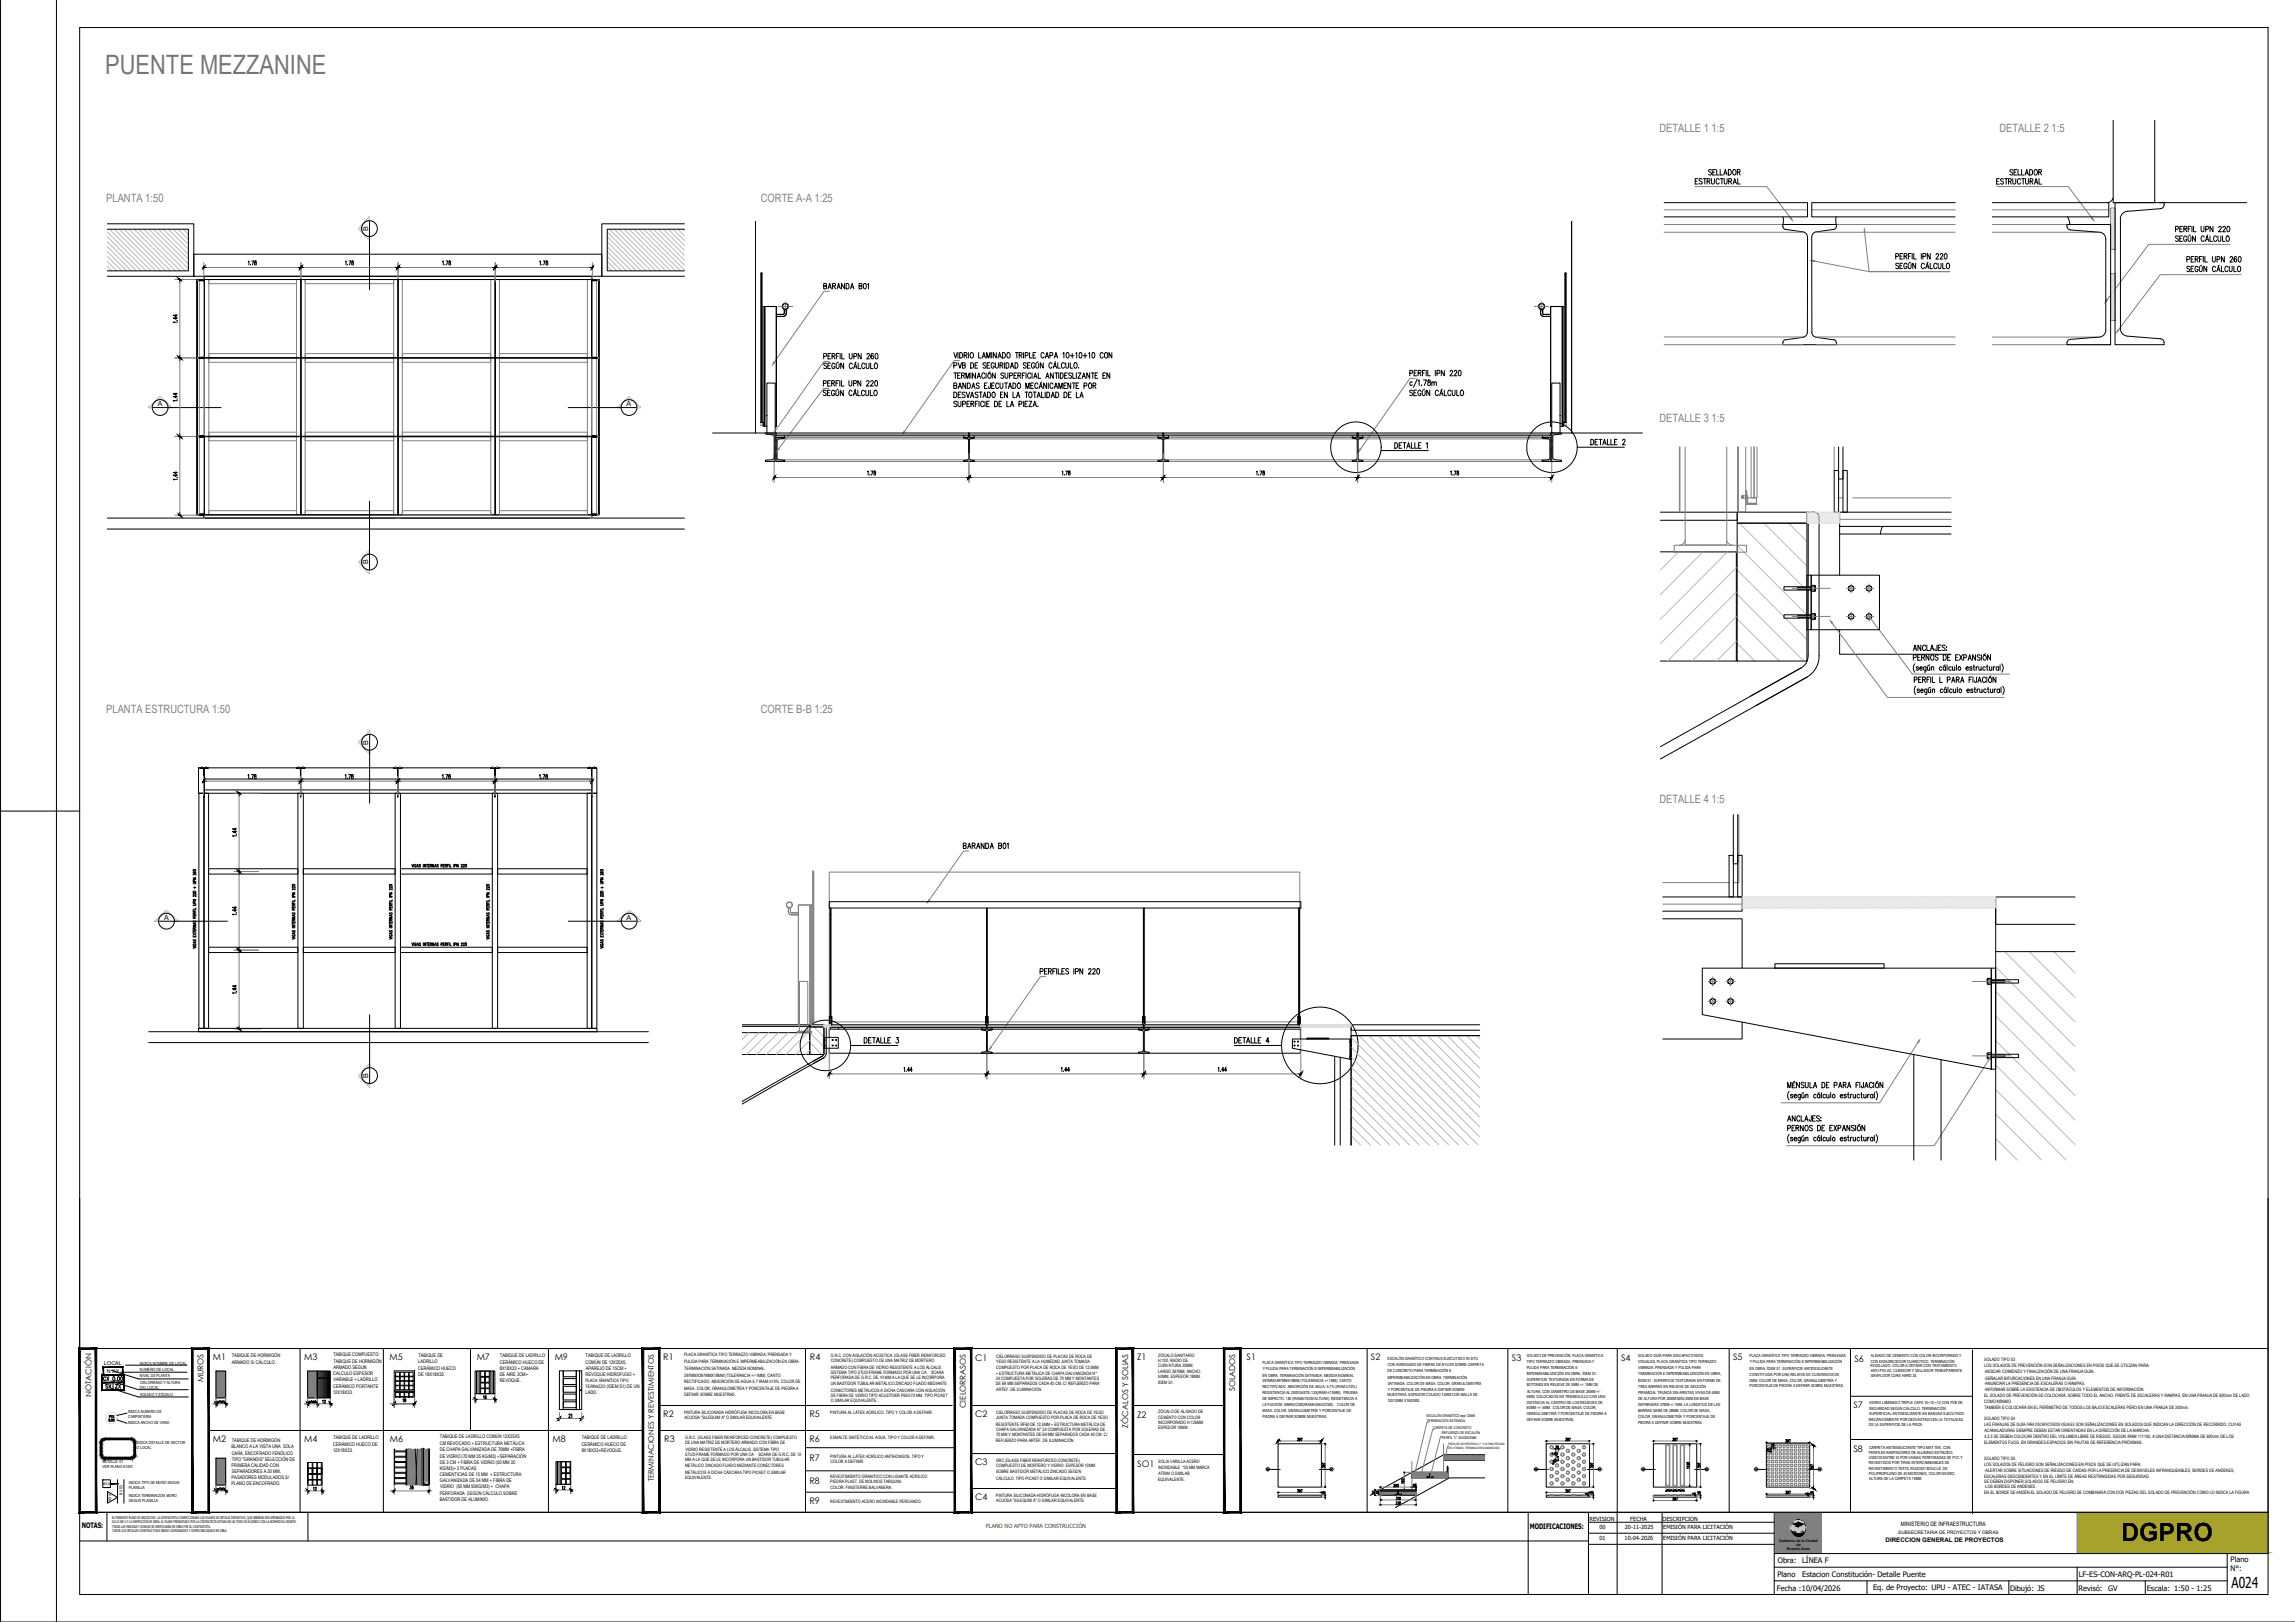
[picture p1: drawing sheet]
<svg xmlns="http://www.w3.org/2000/svg" width="841mm" height="594mm" viewBox="0 0 841 594" stroke-linecap="round" stroke-linejoin="round" font-family="sans-serif">
<defs><g id="words">
<text font-size="9.8" fill="#767676" x="38.6" y="27.1">PUENTE MEZZANINE</text>
<text font-size="9.2" x="777.3" y="564.2">DGPRO</text>
<text font-size="5.5" x="817.7" y="581.6">A024</text>
<g font-size="4.4">
<text x="37.7" y="509.8">SX</text>
<text x="41.3" y="509.8">ZX</text>
</g>
<text font-size="4.4" fill="#808080" x="568.7" y="534.5">60</text>
<g font-size="4.2" fill="#808080">
<text x="608.1" y="48.4">DETALLE 1 1:5</text>
<text x="732.7" y="48.4">DETALLE 2 1:5</text>
<text x="38.9" y="74.1">PLANTA 1:50</text>
<text x="278.8" y="74.1">CORTE A-A 1:25</text>
<text x="608.1" y="154.4">DETALLE 3 1:5</text>
<text x="38.9" y="261.2">PLANTA ESTRUCTURA 1:50</text>
<text x="278.8" y="261.2">CORTE B-B 1:25</text>
<text x="608.1" y="294">DETALLE 4 1:5</text>
</g>
<g font-size="4">
<text x="117.5" y="515.1">12</text>
<text x="146.8" y="514.7">18</text>
<text x="176.4" y="513.6">16</text>
<text x="210.6" y="520.3" transform="rotate(-90 210.6 520.3)">21</text>
<text x="572.2" y="532" transform="rotate(-90 572.2 532)">30</text>
<text x="571.5" y="536.9" transform="rotate(-90 571.5 536.9)">60</text>
<text x="113.9" y="547.2">12</text>
<text x="149.2" y="546.5">38</text>
<text x="205" y="546.8">12</text>
<text x="483.7" y="548.6">18</text>
<text x="621.2" y="548.6">18</text>
</g>
<g font-size="4" fill="#808080">
<text x="520" y="545.7" transform="rotate(-90 520 545.7)">39</text>
<text x="502" y="548.6">50</text>
<text x="506.6" y="548.2" transform="rotate(-90 506.6 548.2)">44</text>
</g>
<g font-size="3.5">
<text x="39.2" y="520.3">PXX</text>
<text x="474.5" y="528.8">397</text>
<text x="572.9" y="528.8">397</text>
<text x="612.1" y="528.8">397</text>
<text x="648.1" y="530.9">20</text>
<text x="649.5" y="533" transform="rotate(-90 649.5 533)">20</text>
<text x="584.9" y="539" transform="rotate(-90 584.9 539)">397</text>
<text x="580" y="548.6">5</text>
<text x="619.5" y="548.6">5</text>
<text x="653.3" y="548.2">397</text>
<text x="660.8" y="548.6">5</text>
</g>
<g font-size="3.3">
<text x="78" y="498.2">M1</text>
<text x="111.5" y="498.2">M3</text>
<text x="142.8" y="498.2">M5</text>
<text x="174.7" y="498.2">M7</text>
<text x="203.3" y="498.2">M9</text>
<text x="243.1" y="498.1">R1</text>
<text x="296.8" y="498.1">R4</text>
<text x="357.4" y="498.5">C1</text>
<text x="416.8" y="498.2">Z1</text>
<text x="456.8" y="498.1">S1</text>
<text x="502.4" y="498.2">S2</text>
<text x="554" y="498.4">S3</text>
<text x="594.1" y="498.4">S4</text>
<text x="635.1" y="498.1">S5</text>
<text x="679.6" y="498.8">S6</text>
<text x="679.2" y="515.6">S7</text>
<text x="243.1" y="518.9">R2</text>
<text x="296.7" y="518.9">R5</text>
<text x="357.4" y="519">C2</text>
<text x="416.8" y="519.2">Z2</text>
<text x="296.7" y="528">R6</text>
<text x="78" y="528.2">M2</text>
<text x="111.5" y="528.2">M4</text>
<text x="142.9" y="528.2">M6</text>
<text x="202.5" y="528.2">M8</text>
<text x="243.4" y="528.2">R3</text>
<text x="679.2" y="531.7">S8</text>
<text x="296.7" y="535">R7</text>
<text x="357.4" y="536.7">C3</text>
<text x="416.8" y="537.4">SO1</text>
<text x="296.7" y="543.5">R8</text>
<text x="296.7" y="550.8">R9</text>
<text x="357.4" y="549.5">C4</text>
</g>
<g font-size="3.1" fill="#808080">
<text x="611.4" y="547.2">37</text>
<text x="613.8" y="547.2">37</text>
</g>
<text font-size="3.1" x="612.8" y="547.2">30</text>
<g font-size="3">
<text x="74.6" y="506.3" transform="rotate(-90 74.6 506.3)">MUROS</text>
<text x="452.6" y="509.6" transform="rotate(-90 452.6 509.6)">SOLADOS</text>
<text x="33.5" y="511.8" transform="rotate(-90 33.5 511.8)">NOTACIÓN</text>
<text x="353.9" y="515.8" transform="rotate(-90 353.9 515.8)">CIELORRASOS</text>
<text x="413.4" y="522.9" transform="rotate(-90 413.4 522.9)">ZÓCALOS Y SOLIAS</text>
</g>
<g font-size="2.8">
<text x="239.6" y="542.6" transform="rotate(-90 239.6 542.6)">TERMINACIONES Y REVESTIMIENTOS</text>
<text x="30" y="559.7">NOTAS:</text>
<text x="560.6" y="560">MODIFICACIONES:</text>
<text x="651.5" y="572.5">Obra:</text>
<text x="660.4" y="572.5">LÍNEA F</text>
<text x="817.4" y="571.9">Plano</text>
<text x="817.4" y="575.4">N°:</text>
<text x="651.3" y="577.4">Plano</text>
<text x="660.4" y="577.4">Estacion Constitución- Detalle Puente</text>
<text x="761.8" y="577.5">LF-ES-CON-ARQ-PL-024-R01</text>
<text x="651.2" y="582.6">Fecha :10/04/2026</text>
<text x="686.4" y="582.4">Eq. de Proyecto: UPU - ATEC - IATASA</text>
<text x="736.6" y="582.6">Dibujó: JS</text>
<text x="761.6" y="582.6">Revisó:</text>
<text x="772.5" y="582.6">GV</text>
<text x="786.7" y="582.6">Escala: 1:50 - 1:25</text>
</g>
<g font-size="2.6">
<text x="134.9" y="84.6" transform="rotate(-90 134.9 84.6)">B</text>
<text x="57.9" y="148.7">A</text>
<text x="229.6" y="148.7">A</text>
<text x="134.9" y="206.7" transform="rotate(-90 134.9 206.7)">B</text>
<text x="134.9" y="272.8" transform="rotate(-90 134.9 272.8)">B</text>
<text x="60.2" y="336.9">A</text>
<text x="229.6" y="336.9">A</text>
<text x="134.9" y="394.8" transform="rotate(-90 134.9 394.8)">B</text>
</g>
<text font-size="2.3" x="691" y="564.9">DIRECCION GENERAL DE PROYECTOS</text>
<text font-size="2.2" x="696.6" y="558.8">MINISTERIO DE INFRAESTRUCTURA</text>
<g font-size="2.1">
<text x="582.5" y="557">REVISION</text>
<text x="597.4" y="557">FECHA</text>
<text x="609.3" y="557">DESCRIPCION</text>
<text x="586.1" y="560.1">00</text>
<text x="595.4" y="560.1">20-11-2025</text>
<text x="609.5" y="560.1">EMISIÓN PARA LICITACIÓN</text>
<text x="586.1" y="564.2">01</text>
<text x="595.4" y="564.2">10-04-2026</text>
<text x="609.5" y="564.2">EMISIÓN PARA LICITACIÓN</text>
</g>
<text font-size="2.1" fill="#b80000" x="361.3" y="559.8">PLANO NO APTO PARA CONSTRUCCIÓN</text>
<g font-size="2">
<text x="38.2" y="500">LOCAL</text>
<text x="39.1" y="502.8">N XX</text>
</g>
<g font-size="1.8">
<text x="84.9" y="497.1">TABIQUE DE HORMIGÓN</text>
<text x="122.2" y="496.8">TABIQUE COMPUESTO:</text>
<text x="153.3" y="497.1">TABIQUE DE</text>
<text x="183.2" y="497">TABIQUE DE LADRILLO</text>
<text x="214.6" y="497">TABIQUE DE LADRILLO</text>
<text x="85" y="499.6">ARMADO S/ CÁLCULO.</text>
<text x="122.1" y="503.7">CALCULO ESPESOR</text>
<text x="122.2" y="499.3">TABIQUE DE HORMIGÓN</text>
<text x="122.2" y="501.5">ARMADO SEGUN</text>
<text x="153.2" y="499.3">LADRILLO</text>
<text x="153.2" y="504">DE 18X18X33.</text>
<text x="153.3" y="501.8">CERÁMICO HUECO</text>
<text x="183.1" y="503.9">DE AIRE 3CM+</text>
<text x="183.2" y="499.5">CERÁMICO HUECO DE</text>
<text x="183.2" y="501.7">8X18X33 + CAMARA</text>
<text x="214.5" y="503.9">REVOQUE HIDROFUGO +</text>
<text x="214.6" y="499.5">COMÚN DE 12X25X5,</text>
<text x="214.7" y="501.7">APAREJO DE 15CM +</text>
<text x="122.1" y="508.3">CERÁMICO PORTANTE</text>
<text x="122.2" y="505.8">VARIABLE + LADRILLO</text>
<text x="183.1" y="506.1">REVOQUE.</text>
<text x="122" y="510.5">12X18X33.</text>
<text x="214.5" y="510.6">LADO.</text>
<text x="122.2" y="527.1">TABIQUE DE LADRILLO</text>
<text x="161.2" y="526.8">TABIQUE DE LADRILLO COMÚN 12X25X5</text>
<text x="213.2" y="527.1">TABIQUE DE LADRILLO</text>
<text x="84.9" y="530.2">BLANCO A LA VISTA UNA SOLA</text>
<text x="84.9" y="532.7">CARA, ENCOFRADO FENÓLICO</text>
<text x="84.9" y="528">TABIQUE DE HORMIGÓN</text>
<text x="122" y="531.8">12X18X33.</text>
<text x="122.1" y="529.6">CERÁMICO HUECO DE</text>
<text x="161.1" y="531.5">DE CHAPA GALVANIZADA DE 70MM +FIBRA</text>
<text x="161.2" y="529.3">CM REVOCADO + ESTRUCTURA METÁLICA</text>
<text x="213.2" y="529.6">CERÁMICO HUECO DE</text>
<text x="213.2" y="531.8">8X18X33+REVOQUE.</text>
<text x="84.9" y="537.4">PRIMERA CALIDAD CON</text>
<text x="84.9" y="539.6">SEPARADORES A 30 MM,</text>
<text x="84.9" y="535.2">TIPO &quot;GRANDIS&quot; SELECCIÓN DE</text>
<text x="161.1" y="534">DE VIDRIO (70 MM 35 KG/M3) +SEPARACIÓN</text>
<text x="161.1" y="536.2">DE 3 CM + FIBRA DE VIDRIO (50 MM 35</text>
<text x="161.1" y="538.4">KG/M3)+ 2 PLACAS</text>
<text x="84.9" y="541.8">PASADORES MODULADOS S/</text>
<text x="84.9" y="544">PLANO DE ENCOFRADO.</text>
<text x="161.2" y="540.6">CEMENTICIAS DE 15 MM + ESTRUCTURA</text>
<text x="161.2" y="542.8">GALVANIZADA DE 54 MM + FIBRA DE</text>
<text x="161.3" y="545">VIDRIO (50 MM 50KG/M3) + CHAPA</text>
<text x="161.1" y="547.5">PERFORADA SEGÚN CÁLCULO SOBRE</text>
<text x="161.1" y="549.7">BASTIDOR DE ALUMINIO.</text>
</g>
<g font-size="1.7">
<text x="250.7" y="496.8">PLACA GRANÍTICA TIPO TERRAZZO VIBRADA, PRENSADA Y</text>
<text x="304.4" y="497">G.R.C. CON AISLACIÓN ACÚSTICA: (GLASS FIBER REINFORCED</text>
<text x="365" y="497.3">CIELORRASO SUSPENDIDO DE PLACAS DE ROCA DE</text>
<text x="424.5" y="497">ZÓCALO SANITARIO</text>
<text x="250.7" y="499.4">PULIDA PARA TERMINACIÓN E IMPERMEABILIZACIÓN EN OBRA.</text>
<text x="250.8" y="501.9">TERMINACIÓN SATINADA. MEDIDA NOMINAL</text>
<text x="304.4" y="499">CONCRETE) COMPUESTO DE UNA MATRIZ DE MORTERO</text>
<text x="304.4" y="503.2">SISTEMA TIPO STUD-FRAME FORMADO POR UNA CÁSCARA</text>
<text x="304.5" y="501.2">ARMADO CON FIBRA DE VIDRIO RESISTENTE A LOS ÁLCALIS.</text>
<text x="365" y="501.2">COMPUESTO POR PLACA DE ROCA DE YESO DE 12,5MM</text>
<text x="365" y="503.5">+ ESTRUCTURA METÁLICA DE CHAPA GALVANIZADA N°</text>
<text x="365.1" y="499.3">YESO RESISTENTE A LA HUMEDAD JUNTA TOMADA</text>
<text x="424.4" y="498.9">H:100, RADIO DE</text>
<text x="424.4" y="500.9">CURVATURA 25MM,</text>
<text x="424.4" y="502.8">LARGO 397MM, ANCHO:</text>
<text x="727.1" y="500.9">LOS SOLADOS DE PREVENCIÓN SON SEÑALIZACIONES EN PISOS QUE SE UTILIZAN PARA:</text>
<text x="727.1" y="498.6">SOLADO TIPO S3</text>
<text x="727.2" y="503.1">-INDICAR COMIENZO Y FINALIZACIÓN DE UNA FRANJA GUÍA.</text>
<text x="214.5" y="506.3">PLACA GRANÍTICA TIPO</text>
<text x="214.6" y="508.4">TERRAZZO (IDEM S1) DE UN</text>
<text x="250.7" y="506.7">RECTIFICADO. ABSORCIÓN DE AGUA 5.7 IRAM ≤10%. COLOR DE</text>
<text x="250.7" y="509.2">MASA, COLOR, GRANULOMETRÍA Y PORCENTAJE DE PIEDRA A</text>
<text x="250.8" y="504.2">397MMX397MMX18MM (TOLERANCIA +/-1MM). CANTO</text>
<text x="304.4" y="505.2">PERFORADA DE G.R.C. DE 10 MM A LA QUE SE LE INCORPORA</text>
<text x="304.4" y="507.4">UN BASTIDOR TUBULAR METÁLICO ZINCADO FIJADO MEDIANTE</text>
<text x="304.4" y="509.7">CONECTORES METÁLICOS A DICHA CÁSCARA CON AISLACIÓN</text>
<text x="365" y="507.4">DE 69 MM SEPARADOS CADA 40 CM. C/ REFUERZO PARA</text>
<text x="365" y="505.4">24 COMPUESTA POR SOLERAS DE 70 MM Y MONTANTES</text>
<text x="365.1" y="509.6">ARTEF. DE ILUMINACIÓN.</text>
<text x="424.4" y="506.7">IDEM S1.</text>
<text x="424.5" y="504.8">50MM, ESPESOR 18MM.</text>
<text x="727.2" y="505.3">-SEÑALAR BIFURCACIONES EN UNA FRANJA GUÍA.</text>
<text x="727.2" y="507.2">-ANUNCIAR LA PRESENCIA DE ESCALERAS O RAMPAS.</text>
<text x="727.2" y="509.5">-INFORMAR SOBRE LA EXISTENCIA DE OBSTÁCULOS Y ELEMENTOS DE INFORMACIÓN.</text>
<text x="250.7" y="511.5">DEFINIR SOBRE MUESTRAS.</text>
<text x="304.4" y="511.6">DE FIBRA DE VIDRIO TIPO ACUSTIVER P500-70 MM. TIPO PICAST</text>
<text x="304.4" y="513.6">O SIMILAR EQUIVALENTE.</text>
<text x="727.1" y="511.7">EL SOLADO DE PREVENCIÓN SE COLOCARÁ, SOBRE TODO EL ANCHO, FRENTE DE ESCALERAS Y RAMPAS, EN UNA FRANJA DE 600mm DE LADO</text>
<text x="727.1" y="513.9">COMO MÍNIMO.</text>
<text x="250.7" y="517.9">PINTURA SILICONADA HIDRÓFUGA INCOLORA EN BASE</text>
<text x="250.8" y="519.9">ACUOSA &quot;SILEQUIM A&quot; O SIMILAR EQUIVALENTE.</text>
<text x="304.3" y="517.9">PINTURA AL LÁTEX ACRÍLICO. TIPO Y COLOR A DEFINIR.</text>
<text x="365" y="517.9">CIELORRASO SUSPENDIDO DE PLACAS DE ROCA DE YESO</text>
<text x="365" y="519.9">JUNTA TOMADA COMPUESTO POR PLACA DE ROCA DE YESO</text>
<text x="424.4" y="521.6">INCORPORADO H:125MM</text>
<text x="424.4" y="519.6">CEMENTO CON COLOR</text>
<text x="424.5" y="517.7">ZÓCALO DE ALISADO DE</text>
<text x="727.1" y="520">SOLADO TIPO S4</text>
<text x="727.2" y="516.1">TAMBIÉN E COLOCARÁ EN EL PERÍMETRO DE TODOS LOS BAJO ESCALERAS PERO EN UNA FRANJA DE 300mm.</text>
<text x="251.1" y="527.1">G.R.C. (GLASS FIBER REINFORCED CONCRETE) COMPUESTO</text>
<text x="304.3" y="526.9">ESMALTE SINTÉTICO AL AGUA. TIPO Y COLOR A DEFINIR.</text>
<text x="365" y="522.1">RESISTENTE RF60 DE 12,5MM + ESTRUCTURA METÁLICA DE</text>
<text x="365" y="524.1">CHAPA GALVANIZADA N° 24 COMPUESTA POR SOLERAS DE</text>
<text x="365" y="526">70 MM Y MONTANTES DE 69 MM SEPARADOS CADA 40 CM. C/</text>
<text x="424.4" y="523.6">ESPESOR 10MM.</text>
<text x="727.1" y="522.2">LAS FRANJAS DE GUÍA PARA DISCAPACITADOS VISUALES SON SEÑALIZACIONES EN SOLADOS QUE INDICAN LA DIRECCIÓN DE RECORRIDO, CUYAS</text>
<text x="727.2" y="526.6">4.2.3 SE DEBEN COLOCAR DENTRO DEL VOLUMEN LIBRE DE RIESGO, SEGÚN IRAM 111100, A UNA DISTANCIA MÍNIMA DE 600mm DE LOS</text>
<text x="727.2" y="524.4">ACANALADURAS SIEMPRE DEBEN ESTAR ORIENTADAS EN LA DIRECCIÓN DE LA MARCHA.</text>
<text x="251.1" y="529.1">DE UNA MATRIZ DE MORTERO ARMADO CON FIBRA DE</text>
<text x="251.1" y="533.3">STUD-FRAME FORMADO POR UNA CÁSCARA DE G.R.C. DE 10</text>
<text x="251.1" y="531.3">VIDRIO RESISTENTE A LOS ÁLCALIS. SISTEMA TIPO</text>
<text x="304.3" y="533.8">PINTURA AL LÁTEX ACRÍLICO ANTIHONGOS. TIPO Y</text>
<text x="365" y="528.2">REFUERZO PARA ARTEF. DE ILUMINACIÓN.</text>
<text x="727.1" y="528.8">ELEMENTOS FIJOS, EN GRANDES ESPACIOS SIN PAUTAS DE REFERENCIA PRÓXIMAS.</text>
<text x="251.1" y="535.2">MM A LA QUE SE LE INCORPORA UN BASTIDOR TUBULAR</text>
<text x="251.1" y="537.5">METÁLICO ZINCADO FIJADO MEDIANTE CONECTORES</text>
<text x="251.1" y="539.7">METÁLICOS A DICHA CÁSCARA.TIPO PICAST O SIMILAR</text>
<text x="304.3" y="535.8">COLOR A DEFINIR.</text>
<text x="365" y="535.5">GRC (GLASS FIBER REINFORCED CONCRETE)</text>
<text x="365" y="537.4">COMPUESTO DE MORTERO Y VIDRIO. ESPESOR 10MM</text>
<text x="365" y="539.7">SOBRE BASTIDOR METÁLICO ZINCADO SEGÚN</text>
<text x="424.4" y="538.1">INOXIDABLE *35 MM MARCA</text>
<text x="424.5" y="536">SOLIA VARILLA ACERO</text>
<text x="727.1" y="536.8">LOS SOLADOS DE PELIGRO SON SEÑALIZACIONES EN PISOS QUE SE UITLIZAN PARA:</text>
<text x="727.1" y="534.6">SOLADO TIPO S5</text>
<text x="727.2" y="539">-ALERTAR SOBRE SITUACIONES DE RIESGO DE CAÍDAS POR LA PRESENCIA DE DESNIVELES INFRANQUEABLES, BORDES DE ANDENES,</text>
<text x="251.1" y="541.7">EQUIVALENTE.</text>
<text x="304.3" y="541.3">REVESTIMIENTO GRANITICO CON LIGANTE ACRÍLICO</text>
<text x="304.3" y="543.3">PIEDRA PLAST, DE MOLINOS TARQUINI.</text>
<text x="304.3" y="545.2">COLOR: FINISTERRE BALVANERA.</text>
<text x="365" y="541.9">CÁLCULO. TIPO PICAST O SIMILAR EQUIVALENTE.</text>
<text x="424.4" y="542.5">EQUIVALENTE.</text>
<text x="424.5" y="540.3">ATRIM O SIMILAR</text>
<text x="727.1" y="541.2">ESCALERAS DESCENDENTES Y EN EL LÍMITE DE ÁREAS RESTRINGIDAS POR SEGURIDAD.</text>
<text x="727.1" y="543.2">SE DEBEN DISPONER SOLADOS DE PELIGRO EN:</text>
<text x="727.2" y="545.1">-LOS BORDES DE ANDENES.</text>
<text x="304.3" y="550.4">REVESTIMIENTO ACERO INOXIDABLE PERCHADO.</text>
<text x="365" y="548.2">PINTURA SILICONADA HIDRÓFUGA INCOLORA EN BASE</text>
<text x="365.1" y="550.1">ACUOSA &quot;SILEQUIM A&quot; O SIMILAR EQUIVALENTE.</text>
<text x="727.1" y="547.3">EN EL BORDE DE ANDÉN EL SOLADO DE PELIGRO SE COMBINARÁ CON DOS PIEZAS DEL SOLADO DE PREVENCIÓN COMO LO INDICA LA FIGURA</text>
<text x="695.6" y="561.8">SUBSECRETARIA DE PROYECTOS Y OBRAS</text>
</g>
<g font-size="1.6">
<text x="51.3" y="499.8">INDICA NOMBRE DE LOCAL</text>
<text x="51.3" y="502.1">NUMERO DE LOCAL</text>
<text x="44.9" y="547.5" transform="rotate(-90 44.9 547.5)">M U R O</text>
</g>
<g font-size="1.5">
<text x="559.5" y="497">SOLADO DE PREVENCIÓN. PLACA GRANÍTICA</text>
<text x="600.3" y="496.9">SOLADO GUÍA PARA DISCAPACITADOS</text>
<text x="641.1" y="497">PLACA GRANÍTICA TIPO TERRAZZO VIBRADA, PRENSADA</text>
<text x="685.6" y="497">ALISADO DE CEMENTO CON COLOR INCORPORADO Y</text>
<text x="462.6" y="499.4">PLACA GRANÍTICA TIPO TERRAZZO VIBRADA, PRENSADA</text>
<text x="462.7" y="501.8">Y PULIDA PARA TERMINACIÓN E IMPERMEABILIZACIÓN</text>
<text x="508.5" y="498.2">ESCALÓN GRANÍTICO CONTINUO EJECUTADO IN SITU</text>
<text x="508.5" y="502.6">DE CONCRETO PARA TERMINACIÓN E</text>
<text x="508.5" y="500.3">CON AGREGADO DE FIBRAS DE NYLON SOBRE CARPETA</text>
<text x="559.5" y="501.3">PULIDA PARA TERMINACIÓN E</text>
<text x="559.5" y="503.7">IMPERMEABILIZACIÓN EN OBRA, ÍDEM S1.</text>
<text x="559.5" y="499">TIPO TERRAZZO VIBRADA, PRENSADA Y</text>
<text x="600.4" y="499.3">VISUALES. PLACA GRANÍTICA TIPO TERRAZZO</text>
<text x="600.4" y="501.4">VIBRADA, PRENSADA Y PULIDA PARA</text>
<text x="600.4" y="503.7">TERMINACIÓN E IMPERMEABILIZACIÓN EN OBRA,</text>
<text x="641.1" y="501.7">EN OBRA, ÍDEM S1. SUPERFICIE ANTIDESLIZANTE</text>
<text x="641.2" y="503.8">CONSTITUIDA POR UNA RELIEVE DE CUADRADOS DE</text>
<text x="641.2" y="499.3">Y PULIDA PARA TERMINACIÓN E IMPERMEABILIZACIÓN</text>
<text x="685.5" y="500.9">RODILLADO. COLOR A DEFINIR CON TRATAMIENTO</text>
<text x="685.5" y="499">CON ENDURECEDOR CUARCITICO. TERMINACIÓN</text>
<text x="685.6" y="502.7">ANTI-POLVO, CURADOR Y SELLADOR TRANSPARENTE</text>
<text x="51.3" y="504.2">NIVEL DE PLANTA</text>
<text x="51.3" y="508.6">DEL LOCAL.</text>
<text x="51.3" y="506.7">CIELORRASO Y ALTURA</text>
<text x="462.6" y="504.2">EN OBRA. TERMINACIÓN SATINADA. MEDIDA NOMINAL</text>
<text x="462.6" y="508.5">RECTIFICADO. ABSORCIÓN DE AGUA: 5.7% (IRAM ≤10%).</text>
<text x="462.7" y="506.2">397MMX397MMX18MM (TOLERANCIA +/-1MM). CANTO</text>
<text x="508.5" y="504.9">IMPERMEABILIZACIÓN EN OBRA. TERMINACIÓN</text>
<text x="508.5" y="507.3">SATINADA. COLOR DE MASA, COLOR, GRANULOMETRÍA</text>
<text x="508.6" y="509.4">Y PORCENTAJE DE PIEDRA A DEFINIR SOBRE</text>
<text x="559.5" y="505.8">SUPERFICIE TEXTURADA EN FORMA DE</text>
<text x="559.5" y="507.8">BOTONES EN RELIEVE DE 5MM +/- 1MM DE</text>
<text x="600.3" y="506">ÍDEM S1. SUPERFICIE TEXTURADA EN FORMA DE</text>
<text x="600.4" y="508.4">TRES BARRAS EN RELIEVE DE SECCIÓN</text>
<text x="641.1" y="508.2">PORCENTAJE DE PIEDRA A DEFINIR SOBRE MUESTRAS.</text>
<text x="641.2" y="506.1">2MM. COLOR DE MASA, COLOR, GRANULOMETRÍA Y</text>
<text x="685.5" y="504.5">SIKAFLOOR CURE HARD 24.</text>
<text x="51.3" y="511.4">SOLADO Y ZÓCALO.</text>
<text x="462.6" y="510.6">RESISTENCIA AL DESGASTE:133(IRAM ≤15MM). PRUEBA</text>
<text x="462.6" y="512.6">DE IMPACTO: 180 (IRAM≥70CM ALTURA). RESISTENCIA A</text>
<text x="462.6" y="514.9">LA FLEXIÓN: 596KG/CM2(IRAM≥35KG/CM2). COLOR DE</text>
<text x="508.5" y="513.4">10X10MM X150GRS.</text>
<text x="508.5" y="511.4">MUESTRAS. ESPESOR COLADO 12MM CON MALLA DE</text>
<text x="559.5" y="514.2">DISTANCIA AL CENTRO DE LOS RELIEVES DE</text>
<text x="559.5" y="512.2">5MM, COLOCADOS EN TRESBOLILLO CON UNA</text>
<text x="559.6" y="510">ALTURA, CON DIÁMETRO DE BASE 25MM +/-</text>
<text x="600.3" y="510.5">PIRAMIDAL TRUNCA SIN ARISTAS VIVAS DE 4MM</text>
<text x="600.3" y="512.8">DE ALTURA POR 30MM MÁS 4MM DE BASE</text>
<text x="600.3" y="514.9">SEPARADAS 37MM +/-1MM. LA LONGITUD DE LAS</text>
<text x="685" y="514.4">VIDRIO LAMINADO TRIPLE CAPA 10+10 +10 CON PVB DE</text>
<text x="46.9" y="517.5">INDICA NUMERO DE</text>
<text x="46.9" y="521.7">INDICA ANCHO DE VANO</text>
<text x="47" y="519.4">CARPINTERIA</text>
<text x="462.6" y="517.2">MASA, COLOR, GRANULOMETRÍA Y PORCENTAJE DE</text>
<text x="462.6" y="519.4">PIEDRA A DEFINIR SOBRE MUESTRAS.</text>
<text x="559.5" y="518.4">GRANULOMETRÍA Y PORCENTAJE DE PIEDRA A</text>
<text x="559.5" y="520.5">DEFINIR SOBRE MUESTRAS.</text>
<text x="559.5" y="516.1">60MM +/- 5MM. COLOR DE MASA, COLOR,</text>
<text x="600.3" y="517.1">BARRAS SERÁ DE 38MM. COLOR DE MASA,</text>
<text x="600.3" y="521.6">PIEDRA A DEFINIR SOBRE MUESTRAS.</text>
<text x="600.3" y="519.5">COLOR, GRANULOMETRÍA Y PORCENTAJE DE</text>
<text x="684.9" y="520.4">MECÁNICAMENTE POR DESVASTADO EN LA TOTALIDAD</text>
<text x="684.9" y="516.5">SEGURIDAD SEGÚN CÁLCULO. TERMINACIÓN</text>
<text x="684.9" y="518.3">SUPERFICIAL ANTIDESLIZANTE EN BANDAS EJECUTADO</text>
<text x="684.9" y="522.2">DE LA SUPERFICIE DE LA PIEZA.</text>
<text x="49.9" y="528.7">INDICA DETALLE DE SECTOR</text>
<text x="50" y="530.6">O LOCAL</text>
<text x="684.9" y="532.7">PERFILES RASPADORES DE ALUMINIO EXTRUÍDO,</text>
<text x="684.9" y="530.6">CARPETA ANTIENSUCIANTE TIPO MAT TEK, CON</text>
<text x="37.5" y="535.7">DETALLE 01</text>
<text x="37.6" y="537.6">VER PLANO A1001</text>
<text x="684.9" y="534.5">UNIDOS ENTRE SI POR VAINAS PERFORADAS DE PVC Y</text>
<text x="684.9" y="536.3">REVESTIDOS POR TIRAS INTERCAMBIABLES DE</text>
<text x="684.9" y="538.4">REVESTIMIENTO TEXTIL RUGOSO BOUCLÉ, DE</text>
<text x="47.2" y="543.6">INDICA TIPO DE MURO SEGUN</text>
<text x="47.2" y="545.4">PLANILLA</text>
<text x="684.9" y="540.1">POLIPROPILENO DE 40 MICRONES, COLOR NEGRO.</text>
<text x="685" y="542">ALTURA DE LA CARPETA 19MM.</text>
<text x="47.2" y="548.2">INDICA TERMINACION MURO</text>
<text x="47.3" y="550.1">SEGUN PLANILLA</text>
</g>
<g font-size="1.4">
<text x="522.8" y="519">ESCALÓN GRANÍTICO esp:12MM</text>
<text x="522.8" y="520.8">TERMINACIÓN SATINADA</text>
<text x="525" y="523.4">CARPETA DE CONCRETO</text>
<text x="528.4" y="525.4">REFUERZO DE ESCALÓN</text>
<text x="528.4" y="527.1">PERFIL &quot;L&quot; 30X30X3MM</text>
<text x="41" y="556.3">EL PRESENTE PLANO ES INDICATIVO. LA CONTRATISTA CONFECCIONARÁ LOS PLANOS DE DETALLE DEFINITIVO, QUE DEBERÁN SER APROBADOS POR LA</text>
<text x="41" y="557.9">D.G.O.INF.U Y LA INSPECCIÓN DE OBRA. EL PLANO PRESENTADO POR LA CONTRATISTA ESTARA EN UN TODO DE ACUERDO CON LA NORMATIVA VIGENTE.</text>
<text x="41.1" y="559.6">TODAS LAS MEDIDAS Y NIVELES SE VERIFICARÁN EN OBRA POR EL CONTRATISTA.</text>
<text x="41.1" y="561.2">TODOS LOS DETALLES CONSTRUCTIVOS SERAN COORDINADOS Y COMPATIBILIZADOS EN OBRA.</text>
</g>
<g font-size="1.3">
<text x="37.6" y="543.9">MXX</text>
<text x="40.7" y="549.8" transform="rotate(-90 40.7 549.8)">RXX</text>
<text x="652" y="564.9">Gobierno de la Ciudad</text>
<text x="654.8" y="567.8">Buenos Aires</text>
<text x="658.4" y="566.3">de</text>
</g>
<g font-size="1.1">
<text x="530.8" y="529.3">PIEZA DE ADVERTENCIA 1° Y ÚLTIMA PEDADA</text>
<text x="530.8" y="530.7">DE c/TRAMO, TERMINACIÓN DIAMANTADO</text>
</g>
<g font-size=".5">
<text x="464.5" y="538.1">A</text>
<text x="487.8" y="538.1">A</text>
<text x="562.8" y="538.1">A</text>
<text x="586" y="538.1">A</text>
<text x="602" y="538.1">A</text>
<text x="625.3" y="538.1">A</text>
<text x="643.4" y="538.1">A</text>
<text x="666.7" y="538.1">A</text>
</g>
</g></defs>
<!-- layer: 0-TEXTO -->
<path d="M39.2 189.8h211.6M39.2 193.8h211.6M54.5 377.9h183.1M54.5 381.9h183.1" fill="none" stroke="#000" stroke-width=".37"/>
<!-- layer: AR-VISTA08 -->
<g fill="none" stroke="#808080" stroke-width=".37">
<path d="M609.8 76.8h52.6M663.9 76.8h52.6M730.1 76.8h42.7M609.8 82.2h50.8M609.8 85.1h50.8M665.7 82.2h50.8M665.7 85.1h50.8M730.1 82.2h43.4M730.1 85.1h38.6M72.3 102.5l.2 .2zM73.1 102.7v28.3M74.6 101.2v1.3"/>
<path d="M74.7 101.4v1.1h-1.6M74.9 102.5l1.6-.1v86.2h-1.6v1M76.5 102.4h32.2v1.5h-32.2zM108.7 102.4h1.5v86.2h-1.5zM110.2 102.4v1.5l.1-1.5M110.3 102.4h1.5v86.2h-1.5zM111.8 102.4h32.5v1.5h-32.5zM144.3 102.4h1.5v86.2h-1.5zM145.8 102.4v1.5l.2-1.5M146 102.4h1.4v86.2h-1.4zM179.9 102.4h1.5v86.2h-1.5zM181.6 102.4h1.4v86.2h-1.4z"/>
<path d="M216.8 102.5l-1.5-.1v86.2h1.5v1M216.9 101.4v1.1h1.7M217.1 101.2v1.3M218.6 102.7v28.3M219.2 102.5l.2 .2zM72.3 131l.2 .2zM73.1 131.2v28.6M74.7 131v-28.3l.2 28.3M74.7 131.2v28.6M74.9 131.2v28.6M76.5 131.2h32.2v1.5h-32.2zM76.5 129.5h32.2v1.5h-32.2z"/>
<path d="M111.8 131.2h32.5v1.5h-32.5zM111.8 129.5h32.5v1.5h-32.5zM147.4 131.2h32.5v1.5h-32.5zM147.4 129.5h32.5v1.5h-32.5zM183 131.2h32.3v1.5h-32.3zM183 129.5h32.3v1.5h-32.3zM216.8 131v-28.3l.1 28.3M216.8 131.2v28.6M216.9 131.2v28.6M218.6 131.2v28.6M219.2 131l.2 .2zM609.8 126.3h50.8"/>
<path d="M609.8 123.4h50.8M665.7 126.3h50.8M665.7 123.4h50.8M730.1 126.3h43.4M730.1 123.5h38.6M72.3 159.8l.2 .1zM73.1 159.9v28.5M74.7 159.9v28.5l.2-28.5M76.5 159.9h32.2v1.5h-32.2zM76.5 158.3h32.2v1.5h-32.2zM111.8 159.9h32.5v1.5h-32.5zM111.8 158.3h32.5v1.5h-32.5z"/>
<path d="M147.4 159.9h32.5v1.5h-32.5zM147.4 158.3h32.5v1.5h-32.5zM183 159.9h32.3v1.5h-32.3zM183 158.3h32.3v1.5h-32.3zM216.8 159.9v28.5l.1-28.5M218.6 159.9v28.5M219.2 159.8l.2 .1zM284.4 159.1h70.6M355.2 159.1h71M426.5 159.1h70.9M497.7 159.1h70.5M284.8 169h283.5"/>
<path d="M284.8 160.2h283.5M285.2 168.4h282.2M285.2 160.8h282.2M672.2 163.7v8.7M72.3 188.4l.2 .2zM73.1 188.6h1.6M73.9 189.6h.2M74.6 188.6v1l-1.5 .2h3.2M76.5 187h32.2v1.6h-32.2zM110.2 188.6v-1.5l.1 1.5M110.3 189.8h1.5M111.8 187h32.5v1.6h-32.5z"/>
<path d="M145 189.8h1.5M145.8 188.6v-1.5l.2 1.5M147.4 187h32.5v1.6h-32.5zM183 187h32.3v1.6h-32.3zM216.9 188.6h1.7M217.1 188.6v1l1.5 .2h-3.1M217.6 189.6h.2M219.2 188.4l.2 .2zM673.8 182.3h1.6M674.1 190.2h40.9M679 182.3h36M637.2 298.3v25h-.8"/>
<path d="M609.3 331.1h29.1M609.3 323.3h24.3M635.2 323.3h1.6M303.9 372.3v-52.9h172.4l-.1 54.9M304.2 374.3h.3M304.3 375.8h57.2M305.3 374.3h55.9M361.5 374.3h.3M361.8 375.8h57.2M362.1 374.3h56.6M419 374.3h.3M419.3 375.8h57.2"/>
<path d="M419.6 374.3h56M475.9 374.3h.3"/>
</g>
<!-- layer: 0-MUROS -->
<path d="M111.8 159.8v.1" fill="none" stroke="#f8991e" stroke-width=".37"/>
<!-- layer: EG-VISTA -->
<g fill="none" stroke="#000" stroke-width=".37">
<path d="M653.4 79.4l.2 1.4-.2 1.4M672.9 79.4l-.2 1.4 .2 1.4M757.6 79.4l.7 1.3 .2 1.5M773.5 76.3h1.6v14.9h-1.6zM774.3 72.5l-.7 1.2-1.4 .5M71 93.1h149.5v8.1h-149.5zM72.1 102.3h.2v86.3h-.2zM72.2 102.3v86.3M73.2 102.7l1.5 .1zM73.2 102.4l1.5 .1zM74.7 101.2h142.2v1.2h-142.2zM216.9 102.7l1.6 .1z"/>
<path d="M216.9 102.4l1.6 .1zM219.4 102.3h.2v86.3h-.2zM219.5 102.3v86.3M287.4 113.3h.8M565.3 113.3h-.8M773.5 100.3h1.6v17h-1.6zM73.2 131.2l1.5 .1zM73.2 130.8l1.5 .2zM216.9 131.2l1.6 .1zM216.9 130.8l1.6 .2zM73.2 159.9l1.5 .2zM73.2 159.6l1.5 .2z"/>
<path d="M216.9 159.9l1.6 .2zM216.9 159.6l1.6 .2zM279.5 154.9v.3M279.6 154.6v1h-.7l.7-.1zM279.6 154.9v.4M284.1 159h.3v3h-.3zM284.1 158.2l.4 .4M287.6 159.6l-.2 .6M353.1 159.6v.6M355 158.6h.2v1.6h-.2zM357 159.6v.6M424.3 159.6v.6"/>
<path d="M426.2 158.6h.3v1.6h-.3zM428.2 159.6v.6M495.5 159.6v.6M497.4 158.6h.3v1.6h-.3zM499.4 159.6v.6M565.2 159.6l.1 .6M568.3 159h.3v3h-.3zM568.6 158.2l-.4 .4M573.1 154.6l.1 .9 .7 .1h-.8zM573.1 155.2v-.3l.1 .4M284.1 163.8h.3v3.4h-.3zM568.3 163.8h.3v3.4h-.3z"/>
<path d="M672.2 172.4h1.6v15.2h-1.6zM673.8 163.7v11.7h1.6v-11.7M675.4 172.4h1.5v15.2h-1.5zM73.2 188.6l1.5 .1zM73.2 188.2l1.5 .2zM74.7 188.6h142.2v1.2h-142.2zM216.9 188.6l1.6 .1zM216.9 188.2l1.6 .2zM674.1 192.8v2.8M690 192.8l-.7 1.3-.2 1.5M73.8 281.4h.2M74.7 285.3h142.2v4h-142.2z"/>
<path d="M75.5 281.4h.2M109.2 281.4h.2M109.2 281.4h.3M110.8 281.4h.3M110.9 281.4h.2M144.8 281.4h.2M144.9 281.4h.2M146.4 281.4h.3M146.5 281.4h.2M180.4 281.4h.2M180.5 281.4h.2M182 281.4h.3"/>
<path d="M182.1 281.4h.2M215.9 281.4h.2M217.6 281.4h.2M635.2 298.3v18.1h1.6v-18.1M633.6 313.3h1.6v15.2h-1.6zM636.8 313.3h1.6v15.2h-1.6zM304.2 335.1v37.8h.3v-37.8M361.5 335.1v37.8h.3v-37.8M419 335.1v37.8h.3v-37.8M475.9 335.1v37.8h.3v-37.8M650.4 353h40v1.6h-40zM303.9 372.3h.3v3h-.3z"/>
<path d="M304.3 376.4v.6M304.5 372.3h.4v3h-.4zM307.4 376.4l-.2 .5M359.7 376.3v.6M361.2 372.3h.3v3h-.3zM361.5 375.3h.3v1.7h-.3zM361.8 372.3h.3v3h-.3zM363.6 376.3v.6M417.2 376.3v.6M418.7 372.3h.3v3h-.3zM419 375.3h.3v1.7h-.3zM419.3 372.3h.3v3h-.3z"/>
<path d="M421.1 376.3v.6M475.6 372.3h.3v3h-.3zM476.2 372.3h.3v3h-.3zM302.2 382.7v.5zM302.2 380.7v.4v-.4M478.9 380.2h8v.3h-8zM494.8 386.7v.5M494.8 381.3v.4M494.8 386.8v.4"/>
<circle cx="305.1" cy="380.9" r=".19"/>
<circle cx="305.1" cy="382.9" r=".19"/>
<circle cx="306.4" cy="382.9" r=".19"/>
<circle cx="306.4" cy="380.9" r=".19"/>
<circle cx="474.4" cy="382.9" r=".19"/>
<circle cx="474.4" cy="381.5" r=".19"/>
<circle cx="475.7" cy="381.5" r=".19"/>
<circle cx="475.7" cy="382.9" r=".19"/>
</g>
<!-- layer: 0-MUROS -->
<g fill="none" stroke="#000" stroke-width=".37">
<path d="M791.3 74.2h32M39.2 82h31.8v19.2h-31.8M39.2 84h29.8v15.2h-29.8M250.8 82h-30.3v19.2h30.3M250.8 84h-28.3v15.2h28.3M276.8 81v77.6M575.9 81v77.6v-77.6M72.5 102.5l2.5 .2zM216.7 102.5l2.5 .2zM72.5 131l2.5 .2zM216.7 131l2.5 .2zM72.5 159.8l2.5 .1z"/>
<path d="M216.7 159.8l2.5 .1zM261.1 158.6h19.6M572 158.6h29.9M72.5 188.4l2.5 .2zM216.7 188.4l2.5 .2zM636.6 191.6h25.6v50.5h-25.6zM662.1 187.6v4M608.4 202.1h27.9v40h-27.9M72.8 281.2h145.9v9.3h-145.9zM760.4 348.5h-29.1v76.4M72.8 376.7h145.9l.1 1.2h-146zM271.9 378.2h24.8v8h-24.8"/>
<path d="M296.8 376.1h5.1v10.1h-5.1zM301.9 375.3v.8M542.2 379.3h-47.1v40.1"/>
<circle cx="496.9" cy="163.8" r="9.3"/>
<circle cx="568.7" cy="163.8" r="9.3"/>
<circle cx="302.5" cy="382.9" r="9.3"/>
<circle cx="483.7" cy="382.9" r="14"/>
</g>
<!-- layer: ES-HATCH -->
<g fill="none" stroke="#bababa" stroke-width=".37">
<path d="M39.2 97.4l1.8 1.8M39.2 95.6l3.6 3.6M39.2 93.8l5.4 5.4M39.2 92l7.1 7.2M39.2 90.2l9 9M39.2 88.4l10.7 10.8M39.2 86.6l12.6 12.6M39.2 84.9l14.3 14.3M40.2 84l15.2 15.2M41.9 84l15.2 15.2M43.7 84l15.3 15.2M45.5 84l15.2 15.2"/>
<path d="M47.3 84l15.2 15.2M49.1 84l15.2 15.2M50.9 84l15.2 15.2M52.7 84l15.2 15.2M54.5 84l14.5 14.5M56.3 84l12.7 12.7M58.1 84l10.9 10.9M59.9 84l9.1 9.1M61.7 84l7.3 7.3M63.5 84l5.5 5.5M65.3 84l3.7 3.7M67.1 84l1.9 1.9"/>
<path d="M68.9 84l.1 .1M222.5 97.6l1.7 1.6M222.5 95.7l3.5 3.5M222.5 94l5.3 5.2M222.5 92.2l7.1 7M222.5 90.4l8.9 8.8M222.5 88.6l10.7 10.6M222.5 86.8l12.5 12.4M222.5 85l14.3 14.2M223.3 84l15.2 15.2M225.2 84l15.2 15.2M226.9 84l15.2 15.2"/>
<path d="M228.8 84l15.2 15.2M230.5 84l15.2 15.2M232.4 84l15.2 15.2M234.1 84l15.2 15.2M235.9 84l14.9 14.9M237.7 84l13.1 13.1M239.5 84l11.3 11.3M241.3 84l9.5 9.5M243.1 84l7.7 7.7M244.9 84l5.9 5.9M246.7 84l4.1 4.1M248.5 84l2.3 2.3"/>
<path d="M250.3 84l.5 .5M636.6 199.7l25.6 25.6M637.4 191.6l24.8 24.7M646.4 191.6l15.8 15.7M655.4 191.6l6.8 6.7M615.1 202.1l-6.7 6.7M624.1 202.1l-15.7 15.7M633.1 202.1l-24.7 24.7M636.3 207.9l-27.9 27.9M636.3 216.9l-25.2 25.2M636.6 217.7l24.5 24.4M636.6 208.7l25.6 25.5"/>
<path d="M636.3 225.9l-16.3 16.2M636.3 234.8l-7.3 7.3M636.6 235.7l6.5 6.4M636.6 226.7l15.4 15.4M731.3 354.2l29.1 29.1M734.7 348.5l25.7 25.8M743.7 348.5l16.7 16.8M752.6 348.5l7.8 7.8M274.5 378.2l-2.6 2.6M278.1 378.2l-6.2 6.2M281.7 378.2l-8 8M285.3 378.2l-8 8"/>
<path d="M288.9 378.2l-8 8M292.5 378.2l-8 8M296 378.2l-8 8M296.8 378.3l5.1 5.1M298.2 376.1l3.7 3.7M301.8 376.1l.1 .1M495.1 380l39.4 39.4M498 379.3l40 40.1M501.6 379.3l40 40M505.2 379.3l37 37.1M508.8 379.3l33.4 33.5M512.4 379.3l29.8 29.9"/>
<path d="M516 379.3l26.2 26.3M519.6 379.3l22.6 22.7M523.2 379.3l19 19.1M526.8 379.3l15.4 15.5M530.4 379.3l11.8 11.9M534 379.3l8.2 8.3M537.6 379.3l4.6 4.7M541.2 379.3l1 1.1M731.3 372.1l29.1 29.1M731.3 363.1l29.1 29.2M296.7 381.1l-5.1 5.1M296.7 384.7l-1.5 1.5"/>
<path d="M296.8 385.5l.7 .7M296.8 381.9l4.3 4.3M495.1 397.9l21.4 21.5M495.1 394.3l25 25.1M495.1 390.8l28.6 28.6M495.1 387.2l32.2 32.2M495.1 383.6l35.8 35.8M731.3 399.1l25.9 25.8M731.3 390.1l29.1 29.1M731.3 381.1l29.1 29.1M495.1 415.9l3.5 3.5M495.1 412.3l7.1 7.1"/>
<path d="M495.1 408.7l10.7 10.7M495.1 405.1l14.2 14.3M495.1 401.5l17.8 17.9M731.3 417l7.9 7.9M731.3 408.1l16.9 16.8"/>
</g>
<!-- layer: 25-SIM-CORTES -->
<g fill="none" stroke="#000" stroke-width=".37">
<path d="M135.4 80.8v-1.3l-4 4.2 4 4.3v-1.4M135.4 80.9v25.2M61.6 149.3h1.3l-4.2-4-4.2 4h26.5M208.2 149.3h19.5h-1.4l4.2-4 4.3 4h-7.2M135.4 183.6v25.1M135.4 203v-1.4l-4 4.3 4 4.2v-1.3M135.5 269v-1.4l-4.1 4.3 4.1 4.2v-1.3M135.5 269v25.2M63.9 337.4h1.4l-4.3-4-4.2 4h26.5M208.3 337.4h26.5l-4.2-4-4.3 4h1.4M135.5 371.7v25.1M135.5 391.1v-1.4l-4.1 4.3 4.1 4.2v-1.4"/>
<circle cx="135.4" cy="83.7" r="2.9"/>
<circle cx="58.7" cy="149.3" r="2.9"/>
<circle cx="230.5" cy="149.3" r="2.9"/>
<circle cx="135.4" cy="205.9" r="2.9"/>
<circle cx="135.4" cy="271.9" r="2.9"/>
<circle cx="61" cy="337.4" r="2.9"/>
<circle cx="230.6" cy="337.4" r="2.9"/>
<circle cx="135.4" cy="393.9" r="2.9"/>
</g>
<g fill="none" stroke="#dcdcdc" stroke-width=".37">
<path d="M134.9 80v.9M135.1 79.9v1M135.2 79.8v1.1M135.2 79.6v1.3M135.4 79.6v1.3M131.4 83.7v.1M131.6 83.5v.5M131.7 83.4v.7M131.8 83.3v.9M131.9 83.2v1.1M132 83.1v1.3M132.1 83v1.6"/>
<path d="M132.2 82.9v1.7M132.3 82.8v1.9M132.4 82.7v2.2M132.5 82.6v.9M132.5 84v.9M132.6 84.6l.1 .5M132.7 82.4l-.1 .6M132.8 82.3v.2M132.8 85.1v.2M132.9 82.2v.1M132.9 85.2v.2M133 82.1h.1"/>
<path d="M133 85.4v.1M133.1 82h.1M133.1 85.5v.1M133.2 81.8v.1M133.2 85.7h.1M133.3 81.8h.1M133.3 85.7v.1M133.4 81.6v.1M133.4 85.9h.1M133.5 81.5v.1M133.5 86h.1M133.6 81.4v.1"/>
<path d="M133.6 86v.1M133.7 81.3v.1M133.7 86.1v.1M133.8 81.2v.2M133.8 86.2v.1M133.9 81.1v.2M133.9 86.2v.2M134 81v.3M134 86.3v.2M134.1 80.9v.3M134.1 86.3v.3M134.2 80.8v.3"/>
<path d="M134.2 86.4v.3M134.3 80.7v.4M134.3 86.4v.4M134.4 80.6v.5M134.4 86.5v.4M134.5 80.5v.5M134.5 86.5v.6M134.6 80.4v.6M134.6 86.5v.6M134.6 80.3v.7M134.6 86.5v.8M134.8 80.2v.8"/>
<path d="M134.8 86.6v.7M134.9 80.1v.8M134.9 86.6v.9M134.9 86.6v1M135.1 86.6v1.1M135.2 86.6v1.2M135.2 86.6v1.3M135.4 86.7v1.3M54.5 149.2h1.3M54.6 149.2h1.2M54.7 149h1.1M54.8 148.9h1.1"/>
<path d="M54.9 148.9h1M55.2 148.6h.7M55.4 148.4h.6M55.6 148.3h.4M55.7 148.1h.3M55.7 148.1h.4M55.9 148h.3M55.9 148.6l-.9 .1M56 147.9h.2M56.1 147.8h.1M56.2 147.7h.1M56.3 147.6h.1"/>
<path d="M56.4 147.5h.1M56.5 147.4h.1M56.6 147.3h.1M56.7 147.2h.1M56.8 147.1h.1M56.9 147h.1M57 146.9h.1M57.1 146.8h.2M57.2 146.7h.2M57.3 146.6h.3M57.4 146.5h.5M57.5 146.4h1"/>
<path d="M57.6 146.3h2.2M57.7 146.2h2M57.9 146.1h1.7M57.9 146h1.6M58.1 145.9h1.3M58.3 145.7h.9M58.4 145.6h.7M58.5 145.5h.5M58.6 145.4h.3M58.7 145.3h.1M59 146.4h.9M59.5 146.5h.5"/>
<path d="M59.8 146.6h.3M60 146.7h.2M60.2 146.8h.1M60.4 146.9h.1M60.5 147h.1M60.6 147.1h.1M60.7 147.2h.1M60.8 147.3h.1M60.9 147.4h.1M61 147.5h.1M61 147.6h.2M61.1 147.7h.1"/>
<path d="M61.2 147.8h.2M61.2 147.9h.3M61.3 148h.3M61.3 148.1h.4M61.4 148.1h.4M61.4 148.3h.5M61.5 148.4h.5M61.5 148.4h.6M61.5 148.6h.7M61.5 148.6l.9 .1M61.6 148.9h.9M61.6 148.9h1"/>
<path d="M61.6 149h1.1M61.6 149.2h1.2M61.6 149.2h1.3M226.3 149.2h1.3M226.4 149.2h1.2M226.5 149h1.2M226.6 148.9h1.1M226.7 148.9h1M227 148.6h.7M227.1 148.4h.6M227.2 148.4h.6M227.4 148.3h.4"/>
<path d="M227.4 148.1h.5M227.6 148.1h.3M227.7 148h.3M227.7 148.6l-.9 .1M227.7 147.9h.3M227.9 147.8h.1M228 147.7h.1M228.1 147.6h.1M228.2 147.5h.1M228.3 147.4h.1M228.4 147.3h.1M228.5 147.2h.1"/>
<path d="M228.6 147.1h.1M228.7 147h.1M228.8 146.9h.1M228.9 146.8h.2M229 146.7h.2M229.1 146.6h.3M229.2 146.5h.5M229.3 146.4h1M229.4 146.3h2.2M229.5 146.2h2M229.6 146.1h1.8M229.7 146h1.6"/>
<path d="M229.9 145.9h1.3M230.1 145.7h.9M230.2 145.6h.7M230.3 145.5h.4M230.4 145.4h.3M230.5 145.3h.1M230.7 146.4h1M231.3 146.5h.5M231.6 146.6h.3M231.8 146.7h.2M232 146.8h.1M232.1 146.9h.1"/>
<path d="M232.3 147h.1M232.4 147.1h.1M232.5 147.2h.1M232.6 147.3h.1M232.7 147.4h.1M232.8 147.5h.1M232.9 147.6h.1M232.9 147.7h.1M233 147.8h.2M233 147.9h.2M233.1 148h.3M233.1 148.1h.4"/>
<path d="M233.2 148.1h.4M233.2 148.3h.5M233.2 148.4h.6M233.3 148.4h.6M233.3 148.6h.7M233.3 148.6l.9 .1M233.4 148.9h.9M233.4 148.9h1M233.4 149h1.1M233.4 149.2h1.2M233.4 149.2h1.3M131.4 205.8v.1"/>
<path d="M131.6 205.6v.5M131.7 205.5v.7M131.8 205.4v.9M131.9 205.3v1.1M132 205.2v1.3M132.1 205.1v1.5M132.2 204.9v1.8M132.3 204.9v1.9M132.4 204.7v2.2M132.5 204.7v.9M132.5 206.1v.9M132.6 206.6l.1 .6"/>
<path d="M132.7 204.4l-.1 .6M132.8 204.3v.2M132.8 207.1v.2M132.9 204.2v.2M132.9 207.3v.1M133 204.1v.1M133 207.4v.1M133.1 204v.1M133.1 207.6v.1M133.2 203.9h.1M133.2 207.7h.1M133.3 203.8h.1"/>
<path d="M133.3 207.8v.1M133.4 203.7v.1M133.4 207.9v.1M133.5 203.6h.1M133.5 208v.1M133.6 203.5v.1M133.6 208.1v.1M133.7 203.4v.1M133.7 208.2v.1M133.8 203.3v.1M133.8 208.3v.1M133.9 203.2v.2"/>
<path d="M133.9 208.3v.2M134 203.1v.2M134 208.3v.3M134.1 203v.3M134.1 208.4v.3M134.2 202.9v.3M134.2 208.5v.3M134.3 202.7v.5M134.3 208.5v.4M134.4 202.7v.4M134.4 208.5v.5M134.5 202.6v.5"/>
<path d="M134.5 208.6v.5M134.6 202.5v.5M134.6 208.6v.6M134.6 202.4v.6M134.6 208.6v.7M134.8 202.2v.8M134.8 208.6v.8M134.9 202.2v.8M134.9 208.7v.8M134.9 202v1M134.9 208.7v.9M135.1 201.9v1.1"/>
<path d="M135.1 208.7v1M135.2 201.8v1.2M135.2 208.7v1.1M135.2 201.7v1.3M135.2 208.7v1.2M135.4 201.6v1.4M135.4 208.7v1.3M131.4 271.9v.1M131.6 271.8v.2M131.6 271.7v.4M131.7 271.5v.8M131.9 271.5v.8"/>
<path d="M131.9 271.4v1.1M132 271.2v1.4M132.2 271.2v1.5M132.2 271v1.8M132.3 270.9v2M132.4 270.8v2.2M132.5 270.7v1M132.5 272.1v1M132.6 270.6v.5M132.6 272.7v.5M132.7 270.5v.3M132.7 273v.3"/>
<path d="M132.8 270.4v.2M132.8 273.2v.2M132.9 270.3v.1M132.9 273.4v.1M133 270.2v.1M133 273.5v.1M133.1 270.1h.1M133.1 273.7h.1M133.2 270h.1M133.2 273.8h.1M133.3 273.9h.1M133.3 269.9h.1"/>
<path d="M133.4 269.8h.1M133.4 274h.1M133.5 269.7h.1M133.5 274.1h.1M133.6 269.6h.1M133.6 274.2h.1M133.7 274.2l.1 .3M133.8 269.4l-.1 .2M133.9 269.3v.1M133.9 274.4v.1M134 269.2v.2M134 274.4v.3"/>
<path d="M134.1 269v.3M134.1 274.5v.3M134.2 269v.3M134.2 274.5v.4M134.3 268.8v.5M134.3 274.6v.4M134.4 268.7v.5M134.4 274.6v.5M134.5 268.6v.6M134.5 274.6v.6M134.6 268.5v.6M134.6 274.7v.6"/>
<path d="M134.7 268.4v.7M134.7 274.7v.7M134.8 268.3v.8M134.8 274.7v.8M134.9 268.2v.9M134.9 274.8v.8M135 268.1v.9M135 274.8v.9M135.1 268v1M135.1 274.8v1M135.2 267.9v1.1M135.2 274.8v1.1"/>
<path d="M135.3 267.8v1.2M135.3 274.8v1.2M135.4 267.7v1.3M135.4 274.8v1.3M56.8 337.4h1.4M57.1 337.2h1.1M57.2 337.1h1M57.3 337h.9M57.4 336.9h.8M57.5 336.8h.7M57.6 336.7h.7M57.7 336.6h.6"/>
<path d="M57.8 336.5h.5M57.9 336.4h.5M58.2 336.1h.3M58.3 336h.2M58.4 335.9h.2M58.4 336.2l-.4 .1M58.5 335.8h.2M58.6 335.7h.1M58.7 335.6h.1M58.8 335.5h.1M59 335.4h.1M59 335.3h.1"/>
<path d="M59.2 335.2h.1M59.3 335.1h.1M59.4 335h.1M59.5 334.9h.1M59.6 334.8h.2M59.7 334.7h.3M59.8 334.6h.5M59.9 334.5h1M60 334.4h2.1M60.1 334.3h1.9M60.2 334.2h1.8M60.3 334.1h1.5"/>
<path d="M60.4 334h1.4M60.5 333.9h1.1M60.6 333.8h.9M60.7 333.7h.7M60.8 333.6h.5M60.9 333.5h.3M61.3 334.5h1M61.8 334.6h.5M62.1 334.7h.4M62.3 334.8h.3M62.6 334.9h.1M62.7 335h.1"/>
<path d="M62.8 335.1h.1M62.9 335.2h.1M63.1 335.3h.1M63.1 335.4h.1M63.2 335.5h.1M63.3 335.6h.1M63.4 335.7h.1M63.5 335.8h.1M63.5 335.9h.2M63.6 336h.2M63.7 336.1h.2M63.7 336.2l.4 .1"/>
<path d="M63.8 336.4h.4M63.8 336.5h.5M63.8 336.6h.7M63.9 336.7h.6M63.9 336.8h.8M63.9 336.9h.9M63.9 337h1M64 337.1h1M64 337.2h1.1M64 337.3l1.3 .1M226.3 337.4h1.4M226.5 337.2h1.2"/>
<path d="M226.6 337.1h1.1M226.7 337h1M226.9 336.9h.8M226.9 336.8h.8M227.1 336.7h.6M227.1 336.6h.7M227.3 336.5h.5M227.4 336.4h.4M227.7 336.1h.3M227.8 336h.2M227.9 335.9h.2M227.9 336.2l-.4 .1"/>
<path d="M228 335.8h.1M228.1 335.7h.1M228.2 335.6h.1M228.3 335.5h.1M228.4 335.4h.1M228.5 335.3h.1M228.6 335.2h.1M228.7 335.1h.1M228.8 335h.1M228.9 334.9h.2M229.1 334.8h.2M229.1 334.7h.4"/>
<path d="M229.3 334.6h.5M229.3 334.5h1M229.5 334.4h2.1M229.6 334.3h1.9M229.6 334.2h1.8M229.8 334.1h1.5M229.9 334h1.3M230 333.9h1.1M230.1 333.8h.9M230.2 333.7h.7M230.3 333.6h.5M230.4 333.5h.3"/>
<path d="M230.7 334.5h1M231.3 334.6h.5M231.6 334.7h.3M231.8 334.8h.2M232 334.9h.1M232.1 335h.1M232.3 335.1h.1M232.4 335.2h.1M232.5 335.3h.1M232.6 335.4h.1M232.7 335.5h.1M232.8 335.6h.1"/>
<path d="M232.9 335.7h.1M232.9 335.8h.2M233 335.9h.2M233.1 336h.2M233.1 336.1h.3M233.2 336.2l.4 .1M233.2 336.4h.5M233.3 336.5h.5M233.3 336.6h.6M233.3 336.7h.7M233.4 336.8h.7M233.4 336.9h.8"/>
<path d="M233.4 337h.9M233.4 337.1h1M233.4 337.2h1.2M233.4 337.3l1.3 .1M131.4 393.9v.1M131.6 393.8v.3M131.6 393.7v.5M131.7 393.6v.7M131.9 393.5v.9M131.9 393.4v1.1M132 393.3v1.3M132.2 393.2v1.5"/>
<path d="M132.2 393.1v1.7M132.3 393v1.9M132.4 392.9v2.1M132.5 392.7v1M132.5 394.2v.9M132.6 392.7v.5M132.6 394.7v.5M132.7 392.5v.4M132.7 395v.3M132.8 392.4v.3M132.8 395.2v.2M132.9 392.3v.2"/>
<path d="M132.9 395.4v.1M133 392.2v.1M133 395.6v.1M133.1 392.1v.1M133.1 395.7h.1M133.2 395.8h.1M133.2 392v.1M133.3 391.9h.1M133.3 395.9v.1M133.4 396h.1M133.4 391.8v.1M133.5 391.7v.1"/>
<path d="M133.5 396.1v.1M133.6 391.6v.1M133.6 396.2v.1M133.7 396.3l.1 .2M133.8 391.4l-.1 .2M133.9 391.3v.2M133.9 396.4v.2M134 391.2v.2M134 396.5v.2M134.1 391.1v.2M134.1 396.5v.3M134.2 391v.3"/>
<path d="M134.2 396.6v.3M134.3 390.9v.4M134.3 396.6v.4M134.4 390.8v.4M134.4 396.6v.5M134.5 390.7v.5M134.5 396.7v.5M134.6 390.5v.7M134.6 396.7v.6M134.7 390.5v.6M134.7 396.7v.7M134.8 390.4v.7"/>
<path d="M134.8 396.8v.7M134.9 390.2v.9M134.9 396.8v.8M135 390.2v.9M135 396.8v.9M135.1 390v1.1M135.1 396.8v1M135.2 389.9v1.1M135.2 396.8v1.1M135.3 389.8v1.2M135.3 396.8v1.2M135.4 389.7v1.3"/>
<path d="M135.4 396.8v1.4"/>
</g>
<!-- layer: 50-Cotas -->
<g fill="none" stroke="#808080" stroke-width=".37">
<path d="M74.7 96.2v7M75.7 98h33.5M110.3 96.2v7M111.2 98h33.7M145.9 96.2v7M146.8 98h33.7M181.5 96.2v7M182.4 98h33.7M217.1 96.2v7M64.1 102.4h9.8M65.9 103.4v26.7M64.1 131.1h8.9"/>
<path d="M65.9 132.1v26.7M64.1 159.9h8.9M65.9 160.8v26.9M283.7 166.1v10.6M284.7 174.9h69.4M355.1 166.1v10.6M356.1 174.9h69.2M426.3 166.1v10.6M427.3 174.9h69.2M497.5 166.1v10.6M498.5 174.9h69.1M568.6 168.8v7.9"/>
<path d="M64.1 188.7h9.9M74.6 284.3v7.1M75.6 286.1h33.6M85.8 290.5h9.9M87.6 291.5v26.7M110.2 284.3v7.1M111.2 286.1h33.6M145.8 284.3v7.1M146.8 286.1h33.6M181.4 284.3v7.1M182.4 286.1h33.6M217 284.3v7.1"/>
<path d="M85.8 319.2h8.9M87.6 320.2v26.8M85.8 348h8.9M87.6 349v26.8M85.8 376.8h9.9M303.9 376v19.2M476.7 374.9v20.3M304.9 393.3h55.8M361.6 382.9v12.3M362.7 393.3h55.5M419.2 384.6v10.6M420.2 393.3h55.5"/>
</g>
<g fill="#000" stroke="#000" stroke-width=".37">
<path d="M110.5 97.7l-.1 .1zM146.1 97.7l-.1 .1zM181.7 97.7l-.1 .1zM217.3 97.7l-.1 .1zM66 131.2l.2 .1zM66 160l.2 .1zM355.3 174.6l-.1 .2zM568.9 174.6l-.1 .2zM87.7 319.4l.2 .1zM87.7 377l.2 .1z"/>
<path d="M74.7 97.9l-.3 .4zM74.7 97.9l-.3 .4zM74.8 97.8l-.1 .2zM74.9 97.7l-.1 .1z"/>
<path d="M74.5 98.1l-.1 .2zM74.5 98.1l-.1 .2z"/>
<path d="M110.2 97.9l-.2 .4zM110.2 97.9l-.2 .4zM110.2 97.9l.2-.1zM110.4 97.8l-.1 .2zM110.5 97.7l-.1 .1z"/>
<path d="M110.1 98.1l-.1 .2zM110.1 98.1l-.1 .2z"/>
<path d="M110.5 97.7l-.2 .3zM110.2 97.9l.3-.2zM110.2 97.9l-.1 .2zM110.2 97.9l-.1 .2zM110.1 98.1l-.1 .2zM110.1 98.1l-.1 .2z"/>
<path d="M145.8 97.9l-.2 .4zM145.8 97.9l-.2 .4zM145.8 97.9l.2-.1zM146 97.8l-.1 .2zM146.1 97.7l-.1 .1z"/>
<path d="M145.7 98.1l-.1 .2zM145.7 98.1l-.1 .2z"/>
<path d="M146.1 97.7l-.2 .3zM145.8 97.9l.3-.2zM145.8 97.9l-.1 .2zM145.8 97.9l-.1 .2zM145.7 98.1l-.1 .2zM145.7 98.1l-.1 .2z"/>
<path d="M181.4 97.9l-.2 .4zM181.4 97.9l-.2 .4zM181.4 97.9l.2-.1zM181.6 97.8l-.1 .2zM181.7 97.7l-.1 .1z"/>
<path d="M181.3 98.1l-.1 .2zM181.3 98.1l-.1 .2z"/>
<path d="M181.7 97.7l-.2 .3zM181.4 97.9l.3-.2zM181.4 97.9l-.1 .2zM181.4 97.9l-.1 .2zM181.3 98.1l-.1 .2zM181.3 98.1l-.1 .2z"/>
<path d="M217.3 97.7l-.2 .3zM217 97.9l.3-.2zM217 97.9l-.1 .2zM217 97.9l-.1 .2zM216.9 98.1l-.1 .2zM216.9 98.1l-.1 .2z"/>
<path d="M65.6 102.1l.3 .2zM65.6 102.1l.3 .2zM65.9 102.4l.2 .1zM65.9 102.4l.2 .1zM66 102.5l.2 .1z"/>
<path d="M65.6 102.1l.2 .1zM65.6 102.1l.2 .1z"/>
<path d="M65.6 130.8l.3 .3zM65.6 130.8l.3 .3zM65.9 131.1l.2 .1zM65.9 131.1l.2 .1zM66 131.2l.2 .1z"/>
<path d="M65.6 130.8l.2 .1zM65.6 130.8l.2 .1z"/>
<path d="M65.9 131.1l.3 .2zM65.9 131.1l.3 .2zM65.7 131l.2 .1zM65.7 131l.2 .1zM65.6 130.8l.2 .1zM65.6 130.8l.2 .1z"/>
<path d="M65.6 159.6l.3 .2zM65.6 159.6l.3 .2zM65.9 159.9l.2 .1zM65.9 159.9l.2 .1zM66 160l.2 .1z"/>
<path d="M65.6 159.6l.2 .1zM65.6 159.6l.2 .1z"/>
<path d="M65.9 159.9l.3 .2zM65.9 159.9l.3 .2zM65.7 159.7l.2 .1zM65.7 159.7l.2 .1zM65.6 159.6l.2 .1zM65.6 159.6l.2 .1z"/>
<path d="M283.7 174.9l-.3 .3zM283.7 174.9l-.3 .3zM283.7 174.9l.1-.2zM283.8 174.7l-.1 .2zM284 174.6l-.1 .2zM284 174.6l-.1 .2z"/>
<path d="M283.5 175l-.1 .2zM283.5 175l-.1 .2z"/>
<path d="M354.8 175.2l.3-.3zM355.1 174.9l-.3 .3zM355.2 174.7l-.1 .2zM355.2 174.7l-.1 .2zM355.3 174.6l-.1 .2z"/>
<path d="M354.9 175l-.1 .2zM354.9 175l-.1 .2z"/>
<path d="M355.3 174.6l-.2 .3zM355.3 174.6l-.2 .3zM355.1 174.9l-.1 .2zM354.9 175l.2-.1zM354.9 175l-.1 .2zM354.9 175l-.1 .2z"/>
<path d="M426 175.2l.3-.3zM426.3 174.9l-.3 .3zM426.4 174.7l-.1 .2zM426.4 174.7l-.1 .2zM426.4 174.7l.2-.1zM426.6 174.6l-.1 .2z"/>
<path d="M426.2 175l-.2 .2zM426.2 175l-.2 .2z"/>
<path d="M426.4 174.7l.2-.1zM426.6 174.6l-.1 .2z"/>
<path d="M426.6 174.6l-.3 .3zM426.6 174.6l-.3 .3zM426.3 174.9l-.1 .2zM426.3 174.9l-.1 .2zM426.2 175l-.2 .2zM426.2 175l-.2 .2z"/>
<path d="M497.5 174.9l-.2 .3zM497.5 174.9l-.2 .3zM497.5 174.9l.2-.2zM497.7 174.7l-.2 .2zM497.8 174.6l-.1 .2zM497.8 174.6l-.1 .2z"/>
<path d="M497.4 175l-.1 .2zM497.4 175l-.1 .2z"/>
<path d="M497.8 174.6l-.1 .2zM497.8 174.6l-.1 .2z"/>
<path d="M497.8 174.6l-.3 .3zM497.8 174.6l-.3 .3zM497.5 174.9l-.1 .2zM497.5 174.9l-.1 .2zM497.4 175l-.1 .2zM497.4 175l-.1 .2z"/>
<path d="M568.9 174.6l-.2 .3zM568.6 174.9l.3-.3zM568.6 174.9l-.1 .2zM568.6 174.9l-.1 .2zM568.5 175l-.1 .2zM568.5 175l-.1 .2z"/>
<path d="M66.1 188.8l.1 .2zM66 188.9l.2 .1z"/>
<path d="M65.9 188.7l.3 .3zM65.9 188.7l.3 .3zM65.7 188.6l.2 .1zM65.7 188.6l.2 .1zM65.6 188.4l.1 .2zM65.6 188.4l.2 .2z"/>
<path d="M74.6 286.1l-.3 .3zM74.6 286.1l-.3 .3zM74.7 285.9l-.1 .2zM74.8 285.8l-.1 .2z"/>
<path d="M74.4 286.2l-.1 .2zM74.4 286.2l-.1 .2z"/>
<path d="M87.4 290.2l.3 .3zM87.3 290.3l.3 .2zM87.7 290.5l.1 .1zM87.6 290.5l.2 .1zM87.7 290.7l.2 .1z"/>
<path d="M87.3 290.3h.2zM87.3 290.3h.2z"/>
<path d="M110.1 286.1l-.2 .3zM110.1 286.1l-.2 .3zM110.1 286.1l.2-.2zM110.3 285.9l-.1 .2zM110.4 285.8l-.1 .2zM110.4 285.8l-.1 .2z"/>
<path d="M110 286.2l-.1 .2zM110 286.2l-.1 .2z"/>
<path d="M110.4 285.8l-.1 .2zM110.4 285.8l-.1 .2z"/>
<path d="M110.4 285.8l-.2 .3zM110.1 286.1l.3-.3zM110.1 286.1v.2zM110.1 286.1v.2zM110 286.2l-.1 .2zM110 286.2l-.1 .2z"/>
<path d="M145.7 286.1l-.2 .3zM145.7 286.1l-.2 .3zM145.7 286.1l.2-.2zM145.9 285.9l-.1 .2zM146 285.8v.2zM146 285.8v.2z"/>
<path d="M145.6 286.2l-.1 .2zM145.6 286.2l-.1 .2z"/>
<path d="M146 285.8v.2zM146 285.8v.2z"/>
<path d="M146 285.8l-.2 .3zM145.7 286.1l.3-.3zM145.7 286.1v.2zM145.7 286.1v.2zM145.6 286.2l-.1 .2zM145.6 286.2l-.1 .2z"/>
<path d="M181.3 286.1l-.2 .3zM181.3 286.1l-.2 .3zM181.3 286.1l.2-.2zM181.5 285.9l-.1 .2zM181.6 285.8v.2zM181.6 285.8v.2z"/>
<path d="M181.2 286.2l-.1 .2zM181.2 286.2l-.1 .2z"/>
<path d="M181.6 285.8v.2zM181.6 285.8v.2z"/>
<path d="M181.6 285.8l-.2 .3zM181.3 286.1l.3-.3zM181.3 286.1v.2zM181.3 286.1v.2zM181.2 286.2l-.1 .2zM181.2 286.2l-.1 .2z"/>
<path d="M217.2 285.8v.2zM217.2 285.8v.2z"/>
<path d="M217.2 285.8l-.2 .3zM216.9 286.1l.3-.3zM216.9 286.1v.2zM216.9 286.1v.2zM216.8 286.2l-.1 .2zM216.8 286.2l-.1 .2z"/>
<path d="M87.4 318.9l.3 .3zM87.3 319l.4 .2zM87.6 319.2l.2 .1zM87.7 319.4l.2 .1z"/>
<path d="M87.3 319h.2zM87.3 319h.2z"/>
<path d="M87.6 319.2l.3 .3zM87.7 319.2l.2 .3zM87.4 319.1l.3 .1zM87.4 319.1l.3 .1zM87.3 319h.2zM87.3 319h.2z"/>
<path d="M87.4 347.7l.3 .3zM87.3 347.7l.4 .3zM87.6 348l.2 .1zM87.8 348.1l.1 .1zM87.7 348.1l.2 .1z"/>
<path d="M87.3 347.7l.2 .1zM87.3 347.7l.2 .1z"/>
<path d="M87.8 348.1l.1 .1zM87.7 348.1l.2 .1z"/>
<path d="M87.6 348l.3 .3zM87.6 348l.3 .2zM87.4 347.9l.3 .1zM87.4 347.9l.3 .1zM87.3 347.7l.2 .1zM87.3 347.7l.2 .1z"/>
<path d="M87.6 376.9l.3 .2zM87.7 376.8l.2 .3zM87.4 376.7l.2 .2zM87.4 376.7l.3 .1zM87.3 376.6l.2 .1zM87.3 376.6l.2 .1z"/>
<path d="M303.9 393.3l-.3 .4zM303.9 393.3l-.3 .4zM303.9 393.3l.1-.1zM304 393.2l-.1 .2zM304.2 393l-.1 .2zM304.2 393l-.1 .2z"/>
<path d="M303.7 393.5l-.1 .2zM303.7 393.5l-.1 .2z"/>
<path d="M361.3 393.6l.3-.3zM361.6 393.3l-.2 .4zM361.8 393.2l-.1 .2zM361.9 393l-.1 .2zM361.9 393l-.1 .2z"/>
<path d="M361.5 393.5l-.1 .2zM361.5 393.5l-.1 .2z"/>
<path d="M361.9 393l-.1 .2zM361.9 393l-.1 .2z"/>
<path d="M361.9 393l-.2 .4zM361.9 393l-.2 .4zM361.6 393.3v.2zM361.5 393.5l.1-.2zM361.5 393.5l-.1 .2zM361.5 393.5l-.1 .2z"/>
<path d="M418.9 393.6l.3-.3zM419.2 393.3l-.3 .4zM419.3 393.2l-.1 .2zM419.4 393l-.1 .2zM419.4 393l-.1 .2z"/>
<path d="M419 393.5l-.1 .2zM419 393.5l-.1 .2z"/>
<path d="M419.4 393l-.1 .2zM419.4 393l-.1 .2z"/>
<path d="M419.4 393l-.2 .4zM419.4 393l-.2 .4zM419.2 393.3l-.2 .2zM419 393.5l.2-.2zM419 393.5l-.1 .2zM419 393.5l-.1 .2z"/>
<path d="M477 393l-.1 .2zM477 393l-.1 .2z"/>
<path d="M477 393l-.3 .4zM477 393l-.3 .3zM476.7 393.3l-.1 .2zM476.7 393.3l-.1 .2zM476.5 393.5l-.1 .2zM476.5 393.5l-.1 .2z"/>
</g>
<g fill="none" stroke="#000" stroke-width=".37">
<path d="M74.7 98h1M74.7 97.5v1M91 95.9l.2-.3v1.4M91.8 96.9v.1M92.3 95.6h.6l-.4 1.4M93.4 95.6v.5a.48 .48 0 0 1 .6 .4 .48 .48 0 0 1-.6 .5 .77 .77 0 0 1 .5-1.1l-.2-.3zM109.2 98h2M110.3 97.5v1M126.6 95.9l.2-.3v1.4M127.4 96.9l.1 .1M127.9 95.6h.7l-.6 1.4M128.9 95.6v.5a.49 .49 0 0 1 .7 .4 .49 .49 0 0 1-.7 .5 .6 .6 0 0 1 .5-.9v-.5z"/>
<path d="M144.9 98h1.9M145.9 97.5v1M162.2 95.9l.2-.3v1.4M163 96.9l.1 .1M163.5 95.6h.7l-.6 1.4M164.6 95.6v.5a.48 .48 0 0 1 .6 .4 .48 .48 0 0 1-.6 .5 .57 .57 0 0 1-.1-.6 .57 .57 0 0 1 .5-.3v-.5zM180.5 98h1.9M181.5 97.5v1M197.8 95.9l.2-.3v1.4M198.6 96.9l.1 .1M199.1 95.6h.7l-.6 1.4M200.2 95.6v.5a.48 .48 0 0 1 .6 .4 .48 .48 0 0 1-.6 .5 .57 .57 0 0 1-.1-.6 .57 .57 0 0 1 .5-.3v-.5z"/>
<path d="M216.1 98h1M217.1 97.5v1M64.5 116.2v.7l-1-.4h1.5M64.5 115.2v.8l-1-.5h1.5M64.9 117.4h-.1M65 118h-1.5l.3 .3M65.4 102.4h1M65.9 102.4v1M65.4 131.1h1M65.9 130.1v2M64.5 145v.7l-1-.5h1.5M64.5 143.9v.8l-1-.5h1.5"/>
<path d="M64.9 146.1h-.1M65 146.7h-1.5l.3 .3M65.4 159.9h1M65.9 158.8v2M64.5 173.8v.7l-1-.5h1.5M64.5 172.8v.7l-1-.5h1.5M64.9 174.9l-.1 .1M65 175.6h-1.5l.3 .2M283.7 174.9h1M283.7 174.4v1M317.9 172.8l.3-.3v1.5M318.8 173.9h.1"/>
<path d="M319.2 172.5h.7l-.5 1.5M320.3 172.6v.4a.49 .49 0 0 1 .6 .5 .49 .49 0 0 1-.6 .4 .74 .74 0 0 1 .5-1v-.3zM354.1 174.9h2M355.1 174.4v1M389.2 172.8l.3-.3v1.5M390 173.9h.1M390.5 172.5h.7l-.5 1.5M391.6 172.6v.4a.51 .51 0 0 1 .6 .4 .51 .51 0 0 1-.5 .6 .68 .68 0 0 1-.1-.7 .68 .68 0 0 1 .6-.4l-.1-.3zM425.3 174.9h2M426.3 174.4v1M460.4 172.8l.3-.3v1.5M461.2 173.9h.1"/>
<path d="M461.7 172.5h.7l-.5 1.5M462.8 172.6v.4a.51 .51 0 0 1 .6 .4 .51 .51 0 0 1-.5 .6 .68 .68 0 0 1-.1-.7 .68 .68 0 0 1 .6-.4l-.1-.3zM496.5 174.9h2M497.5 174.4v1M506.2 165h17.2M531.6 172.8l.2-.3v1.5M532.5 173.9h.1M532.9 172.5h.7l-.5 1.5M534 172.6v.4a.49 .49 0 0 1 .6 .5 .49 .49 0 0 1-.7 .4v-.5a.48 .48 0 0 0 .6-.3 .48 .48 0 0 0-.2-.6zM567.6 174.9h1M568.6 174.4v1M578 163.8h17.3"/>
<path d="M65.4 188.7h1M65.9 187.7v1M74.6 286.1h1M74.6 285.6v1M87.1 290.5h1M87.6 290.5v1M90.9 284l.2-.3v1.5M91.7 285l.1 .1M92.2 283.7h.7l-.5 1.5M93.3 283.8v.4a.48 .48 0 0 1 .6 .5 .48 .48 0 0 1-.6 .4 .72 .72 0 0 1 .5-1v-.3zM109.2 286.1h2M110.2 285.6v1"/>
<path d="M126.5 284l.2-.3v1.5M127.3 285l.1 .1M127.8 283.7h.7l-.5 1.5M128.9 283.8v.4a.48 .48 0 0 1 .6 .5 .48 .48 0 0 1-.6 .4 .68 .68 0 0 1 .5-1l-.2-.4zM144.8 286.1h2M145.8 285.6v1M162.1 284l.2-.3v1.5M162.9 285l.1 .1M163.4 283.7h.7l-.5 1.5M164.5 283.8v.4a.48 .48 0 0 1 .6 .5 .48 .48 0 0 1-.6 .4 .68 .68 0 0 1 .5-1l-.2-.4zM180.4 286.1h2M181.4 285.6v1"/>
<path d="M197.7 284l.2-.3v1.5M198.5 285l.1 .1M199 283.7h.7l-.5 1.5M200.1 283.8v.4a.48 .48 0 0 1 .6 .5 .48 .48 0 0 1-.6 .4 .68 .68 0 0 1 .5-1l-.2-.4zM216 286.1h1M217 285.6v1M86.2 304.3v.8l-1-.5h1.5M86.2 303.3v.8l-1-.5h1.5M86.6 305.5h.1M86.7 306.1h-1.5l.3 .3M87.1 319.2h1M87.6 318.2v2"/>
<path d="M86.2 333.1v.7l-1-.5h1.5M86.2 332.1v.7l-1-.5h1.5M86.6 334.2v.1M86.7 334.9h-1.5l.3 .2M87.1 348h1M87.6 347v2M86.2 361.9v.7l-1-.5h1.5M86.2 360.9v.7l-1-.5h1.5M86.6 363v.1M86.7 363.7h-1.5l.3 .2M87.1 376.8h1M87.6 375.8v1"/>
<path d="M303.9 393.3h1M303.9 392.9v.9M311.7 382.9h17.3M331.2 391.3l.3-.3v1.4M332.1 392.3v.1M333.3 391.9h-.7l.5-.9v1.4M334.3 391.9h-.8l.5-.9v1.4M360.7 393.3h2M361.6 392.9v.9M388.9 391.3l.3-.3v1.4M389.7 392.3l.1 .1M390.9 391.9h-.7l.5-.9v1.4"/>
<path d="M392 391.9h-.8l.5-.9v1.4M418.2 393.3h2M419.2 392.9v.9M446.4 391.3l.2-.3v1.4M447.3 392.3v.1M448.5 391.9h-.8l.5-.9v1.4M449.5 391.9h-.8l.5-.9v1.4M452.4 382.9h17.2M475.7 393.3h1M476.7 392.9v.9"/>
</g>
<!-- layer: 01_CORTE -->
<g fill="none" stroke="#000" stroke-width=".37">
<path d="M609.8 74.2h52.6v5.2h-52.6M716.5 74.2h-52.6v5.2h52.6M730.1 74.2h42.7v5.2h-42.7M74.9 102.5l35.3-.1v28.6h-35.3M74.9 102.7v28.3M110.3 102.4h35.5v28.6h-35.5zM146 102.4h35.4v28.6h-35.4zM181.6 102.4h35.3v28.6h-35.3zM216.8 102.7v28.3M279.6 112.2h.6v43.9h-.6zM280.2 112.2h4.3v43.9v-43.8h-4.3v43.8zM284.5 115.9h2.5z"/>
<path d="M284.5 115.1l2.5 .1zM287 115.8l.6-.2 .4-.5 .2-1.7-.1 1.7-.4 .6-.7 .2M287.3 113.3l.1 .2M287.4 114.7l-.4 .4M287.4 114.7v-1.3l.1 1.3M287.4 114.7l-.4 .5M288.3 113.3l-.1 .2M564.4 113.3l.1 .2M565.3 114.7l.4 .5M565.3 114.7l.4 .4M565.3 114.7v-1.3v1.3M565.5 113.3l-.2 .2"/>
<path d="M565.7 115.8l-.7-.2-.4-.5-.1-1.7 .1 1.7 .4 .6 .7 .2M565.7 115.9h2.5zM565.7 115.2l2.5-.1zM572.5 112.2h.6v43.9h-.6zM74.9 131.2h35.3v28.6h-35.3v-28.6M110.3 131.2h35.5v28.6h-35.5zM146 131.2h35.4v28.6h-35.4zM216.8 131.2v28.6h-35.2v-28.6h35.3M74.9 159.9h35.3v28.7h-35.4M74.9 159.9v28.5M110.3 159.9h35.5v28.7h-35.5zM146 159.9h35.4v28.7h-35.4z"/>
<path d="M216.8 159.9v28.5M216.9 159.9h-35.3v28.7h35.3M280.2 156.1h.8M284.1 156.1h.4M284.4 158.6h70.6v1h-70.6zM355.2 158.6h71v1h-71zM426.5 158.6h70.9v1h-70.9zM497.7 158.6h70.5v1h-70.5zM568.3 156.1v-43.8h4.2v43.8M568.6 156.1h-.4v-43.9h4.3v43.9M571.7 156.1h.8M715 187.6h-40.9v5.2h40.9"/>
<path d="M662.2 210.7h1.5v19.9h-1.5zM663.7 210.7h25v19.9h-25zM303.9 330.3h172.8v2.3h-172.8zM304.2 332.6h.3v2.5h-.3zM361.5 332.6h.3v2.5h-.3zM419 332.6h.3v2.5h-.3zM475.9 332.6h.3v2.5h-.3zM609.3 328.5h29.1v5.2h-29.1M623.8 354.6h105.9v37l-105.9-20zM729.7 354.6h1.6v37h-1.6zM301.9 380h.3v3.9h-.3zM302.2 380h5v3.9h-5z"/>
<path d="M304.3 375.3h57.2v1.1h-57.2zM361.8 375.3h57.2v1.1h-57.2zM419.3 375.3h57.2v1.1h-57.2zM473.6 380.5h21.2v7.5l-21.2-4.1zM489.1 386.9v32.5M491.1 387.2v32.2M494.8 380.5h.3v7.5h-.3zM701.3 386.2v38.7M711.3 388.1v36.8"/>
</g>
<!-- layer: AR-ESTRUCTURA -->
<g fill="none" stroke="#000" stroke-width=".37">
<path d="M72.9 290.5h1.8v86.2h-1.8zM73.2 281.2h3.1l-1.5 .2v10.6l-.1-10.6zM74.8 290.5h1.6v86.2h-1.6zM108.6 281.2h3.1l-1.4 .2v10.6l-.2-10.6zM109.2 290.5h2v86.2h-2zM144.2 281.2h3.1l-1.4 .2v10.6l-.2-10.6zM144.8 290.5h2v86.2h-2zM179.8 281.2h3.2l-1.5 .2v10.6l-.2-10.6zM180.4 290.5h2v86.2h-2zM215.2 290.5h1.6v86.2h-1.6zM215.3 281.2h3.1l-1.5 .2v10.6l-.1-10.6zM216.9 290.5h1.8v86.2h-1.8z"/>
<path d="M76.4 318.2h32.8v1.9h-32.8zM111.2 318.2h33.6v1.9h-33.6zM146.8 318.2h33.6v1.9h-33.6zM182.4 318.2h32.8v1.9h-32.8zM76.4 346.9h32.8v2h-32.8zM111.2 346.9h33.6v2h-33.6zM146.8 346.9h33.6v2h-33.6zM182.4 346.9h32.8v2h-32.8z"/>
</g>
<!-- layer: EG-VISTA3 -->
<g fill="none" stroke="#808080" stroke-width=".37">
<path d="M279.6 155h.3M279.8 155l-.2 .2M279.9 155.2h.1M279.9 155h.1M279.9 155v.2M279.9 155v.1M279.9 155.1h.1M572.8 155v.1M572.8 155.1h.1M572.8 155h.1M572.8 155v.2M572.9 155.2h.1"/>
<path d="M572.9 155h.1M573.2 155h-.3l.3 .2M638.2 181.6l.2 .1-.1 .8-.1-.9M638.4 181.8h.1M638.4 182.2h.1M638.9 181.6v.8h1.3M638.9 181.6h1.3M638.9 181.6l-.2-.2-.2 .2 .1 .9 .3-.1M73.8 281.1h.1M73.9 281.4h.1M73.9 281.1h.1M73.9 281.2h.1"/>
<path d="M75.5 281.4h.1M75.6 281.1h.1M75.6 281.1v.1M109.3 281.1h.1M109.3 281.4h.1M109.3 281.2h.1M109.4 281.1h.1M110.9 281.1h.1M110.9 281.4h.2M111.1 281.2h.1M111 281.1h.1M144.9 281.1h.1"/>
<path d="M144.9 281.2l.1 .2zM144.9 281.2h.1M145 281.1h.1M146.5 281.1h.1M146.5 281.4h.2M146.6 281.2h.1M146.6 281.1h.1M180.5 281.1h.1M180.5 281.4h.1M180.5 281.2h.1M180.6 281.1h.1M182.1 281.1h.1"/>
<path d="M182.1 281.4h.2M182.2 281.2h.1M182.2 281.1h.1M215.9 281.1h.1M216 281.4h.1M216 281.1h.1M216.1 281.2h.1M216.1 281.1h.1M217.6 281.4h.1M217.7 281.1h.1M217.7 281.1v.1M297.1 374.1v.2"/>
<path d="M297.1 374.3h.1M297.1 374.2h.1M297.2 374.2v.1M297.2 374.3h.1M297.2 374.2h.1M297.5 374.2h-.2l.2 .1M301.7 382.8v.2M301.7 380.8v.2M301.7 382.9h.1M301.7 383h.1M301.7 380.8h.1M301.7 381h.1"/>
<path d="M301.8 382.9h.1M301.8 383.1h.1M301.8 380.8h.1M301.8 381h.1M301.8 380.8v.2M301.8 382.9v.2M301.9 381h.3M302.2 382.9h-.3l.3 .2M302.2 380.8l-.3 .2M494.8 386.9l.3 .2M494.8 387.1h.3M495.1 386.8h.1"/>
<path d="M495.1 381.4v.2v-.2h-.3M495.2 386.9l-.1 .1M495.2 386.9h.1M495.2 381.5h.1M495.2 387.1h.1M495.2 381.4h.1M495.2 381.6h.1M495.2 381.4v.2M495.2 386.9v.2M495.2 381.6h-.4M495.3 386.9v.2M495.3 381.4v.2"/>
</g>
<!-- layer: 25-LEADER -->
<g fill="none" stroke="#000" stroke-width=".37">
<path d="M301.9 104.7h.9v-.7l-.9-.2v2l.9-.2 .1-.5-.4-.4M303.4 105.8l.7-2 .6 2M303.7 105.1h.7M305.1 104.7h1v-.8l-1-.1v2M305.7 104.7l.5 1.1M306.7 105.8l.6-2 .7 2M306.9 105.1h.8M309.5 103.8v2l-1.1-2v2M310.1 103.8a1 1 0 0 1 1.1 1 1 1 0 0 1-1.1 1zM311.7 105.8l.6-2 .6 2M311.9 105.1h.8M314.8 104.7h.9l.1-.7-1-.2v2l1-.2 .1-.5-.4-.4"/>
<path d="M316.6 103.9l.3-.1a1.09 1.09 0 0 1 .6 1 1.09 1.09 0 0 1-.6 1l-.5-.8zM317.9 104.2l.4-.4v2M301.9 130.5l.9-.1v-.8l-.9-.1v2M302.9 133.3l-.4-.3-.6 .3 .1 .4 .8 .4a.54 .54 0 0 1-.1 .9 .54 .54 0 0 1-.8-.3M303.4 134h.6M303.4 130.4h.7M304.3 139.4h-1v2h1M304.4 133h-1v2h1M304.4 129.5h-1v2h1M304.9 130.4l.9-.1v-.7l-.9-.1v2M305.4 130.4l.6 1.1M306 133.5a.59 .59 0 0 0-.7-.5 .59 .59 0 0 0-.5 .7v.6a.6 .6 0 0 0 .6 .7 .6 .6 0 0 0 .6-.7h-.4"/>
<path d="M306.4 133.2l.1 1.5 .4 .3 .5-.3 .1-1.5M306.5 130.4h.6M307.2 132.6l-.6 .4M307.4 139.4h-1v2M307.5 129.5h-1v2M307.7 139.4v2M307.9 129.5v2M308.3 139.4v2h1M308.5 129.5v2h.9M309.1 133v2l-1-2v2M311.1 139.4v1.4l.5 .6 .5-.3 .1-1.7M311.2 129.5v1.4l.5 .6 .5-.3 .1-1.7"/>
<path d="M312.4 133.5a.59 .59 0 0 0-.7-.5 .59 .59 0 0 0-.5 .7v.6a.59 .59 0 0 0 .5 .7 .59 .59 0 0 0 .7-.5M312.8 135l.6-2 .7 2M312.9 130.5l.9-.1v-.8l-.9-.1v2M313 134.3h.8M313.7 132.6l-.3 .2M314.5 133v2h.9M315.5 139.4v2l-1.1-2v2M315.6 129.5v2l-1.1-2v2M316.9 133.5a.59 .59 0 0 0-.7-.5 .59 .59 0 0 0-.4 .7v.6a.59 .59 0 0 0 .4 .7 .59 .59 0 0 0 .7-.5M317.4 133v1.4l.5 .6 .5-.3 .1-1.7M317.6 139.9l.3-.5 .6 .4-1 1.6h1M317.7 129.9l.2-.3 .4-.1 .3 .6-1 1.4h1.1"/>
<path d="M319.1 133v2h.9M319.1 139.9l.3-.5 .6 .4-1 1.6h1.1M320.1 129.8l-.3-.3a.97 .97 0 0 0-.8 1 .97 .97 0 0 0 .9 .9 .55 .55 0 0 0 .2-.9 .55 .55 0 0 0-.9 0l-.1 .3M320.7 133.1l.1-.1a1.05 1.05 0 0 1 .8 1 1.05 1.05 0 0 1-.8 1 1.33 1.33 0 0 1-.1-1.9zM320.8 139.5l.2-.1a1.12 1.12 0 0 1 0 2l-.5-.8zM320.9 129.6l.2-.1a1.12 1.12 0 0 1 0 2l-.4-.9zM349.5 129.1l.7 2 .6-2M349.5 133.9l1-.1v-.8l-1-.1v1.9M349.5 136.6h1.1M350.1 136.6v2M350.9 137.5h.6M351.1 129.1v2"/>
<path d="M351.1 132.9l.7 1.9 .6-1.9M351.7 129.1a1 1 0 0 1 1.1 1 1 1 0 0 1-1.1 1zM351.9 136.6h-1v2h1M352.4 137.5l.9-.1v-.7l-.9-.1v2M352.7 133.8l.9-.1 .1-.7-1-.1v1.9l1-.1v-.7l-.4-.2M352.9 137.5l.5 1.1M353.3 130.1l.9-.1v-.8l-.9-.1v2M353.8 130.1l.6 1M354 138.6v-2l.6 2 .6-2v2M354.9 129.1v2M355.7 132.9a1 1 0 0 1 1.1 1 1 1 0 0 1-1.1 .9zM355.8 129.2a.91 .91 0 0 1 1 .9 .91 .91 0 0 1-1 .9l-.3-.6z"/>
<path d="M355.8 136.6v2M357.3 133.8h.6M357.5 136.6v2l-1.1-2v2M358.1 138.6l.6-2 .6 2M358.3 132.9h-1v1.9h1M358.3 137.9h.8M358.6 129.1v2h.9M359.9 131.1l.6-2 .6 2M360.2 130.5h.7M360.9 137a.59 .59 0 0 0-.7-.4 .59 .59 0 0 0-.4 .7v.5a.59 .59 0 0 0 .4 .8 .59 .59 0 0 0 .7-.5M361.3 133.2l-.4-.3-.7 .3 .1 .3 1 .8-.4 .5-.7-.3M361.3 136.6v2"/>
<path d="M361.6 131.1v-2l.6 2 .6-2v2M361.7 133.8h.7M362.3 136.8a.84 .84 0 0 1 .9 .9 .84 .84 0 0 1-.9 .8l-.3-.6zM362.7 132.9h-1v1.9h1M362.9 136.2l-.6 .4M363.4 129.1v2M364.3 133.3a.59 .59 0 0 0-.7-.4 .59 .59 0 0 0-.4 .7v.5a.6 .6 0 0 0 .6 .8 .6 .6 0 0 0 .5-.8h-.3M364.7 136.6v2l-1.1-2v2M364.8 132.9v1.4l.4 .5h.4l.3-.5v-1.4M365.1 129.1v2l-1.1-2v2M365.7 131.1l.6-2 .6 2M365.9 130.5h.8"/>
<path d="M366.5 133.8l.9-.1v-.8h-.9v1.9M367 133.8l.5 1M367.4 129.1a1 1 0 0 1 1.1 1 1 1 0 0 1-1.1 1zM367.8 136.8l-.4-.2-.6 .2 .1 .5 .9 .5-.1 .7-.6 .1-.3-.3M368.1 132.9v1.9M368.3 136.6v1.4l.5 .6 .5-.3v-1.7M368.7 132.9a1 1 0 0 1 1.1 1 1 1 0 0 1-1.1 .9zM369.3 129.2l.1-.1a.96 .96 0 0 1 .8 1 .96 .96 0 0 1-.9 .9l-.3-.6zM370 137.6l.9-.1 .1-.7-1-.2v2M370.3 134.8l.6-1.9 .6 1.9M370.5 134.2h.7M371.6 137.5h.6"/>
<path d="M372 132.9a1 1 0 0 1 1.1 1 1 1 0 0 1-1.1 .9zM372.1 129.1h1.1M372.6 136.6h-1v2h1M372.6 129.1v2M373 137.5l.9-.1 .1-.6-1-.2v2M373.5 130.1l.9-.1v-.8l-.9-.1v2M373.5 137.5l.6 1.1M374 130.1l.6 1M374.6 137.5h.6M375.1 129.1v2M375.6 136.6h-1v2M375.7 130.2l.9-.1v-.9l-.9-.1v2"/>
<path d="M376 136.6v2M376.1 133.2l-.4-.3h-.6v.6l.8 .5 .2 .5-.4 .3-.7-.3M376.5 133.8h.6M377.3 129.1v2h.9M377.5 132.9h-1v1.9h1M377.7 137a.59 .59 0 0 0-.7-.4 .59 .59 0 0 0-.4 .7v.5a.59 .59 0 0 0 .4 .8 .59 .59 0 0 0 .7-.5M378.2 136.6v2M378.6 130.1h.6M378.8 138.6l.6-2 .6 2M379 137.9h.8M379.1 133.3a.59 .59 0 0 0-.7-.4 .59 .59 0 0 0-.4 .7v.5a.6 .6 0 0 0 .6 .8 .6 .6 0 0 0 .5-.8h-.4M379.6 129.1h-1v2h1"/>
<path d="M379.6 133v1.5l.4 .3 .6-.3v-1.5M380.4 132.5l-.6 .4M380.5 136.6v2h.9M381.7 139.9l-.3 .2M382.3 132.9v1.9l-1.1-1.9v1.9M382.6 129.6a.59 .59 0 0 0-.7-.5 .59 .59 0 0 0-.4 .8v.5a.59 .59 0 0 0 .4 .7 .59 .59 0 0 0 .7-.4M383.1 131.1l.6-2 .6 2M383.2 138.6l.6-2 .7 2M383.3 130.5h.8M383.4 137.9h.8M384.8 130.2l.9-.1v-.9l-.9-.1v2M385.5 133.3a.59 .59 0 0 0-.7-.4 .59 .59 0 0 0-.4 .7v.5a.59 .59 0 0 0 .4 .7 .59 .59 0 0 0 .7-.4"/>
<path d="M386 134.8l.6-1.9 .6 1.9M386 136.6v2l-1.1-2v2M386.2 134.2h.8M386.4 131.1l.6-2 .6 2M386.6 130.5h.7M386.6 136.6h1M386.9 132.5l-.3 .1M387.1 136.6v2M387.6 132.9v1.9h1M388 136.6v2M388.6 136.6a1 1 0 0 1 1 1 1 1 0 0 1-1 1zM389.5 129.5l.4-.4v2"/>
<path d="M390.1 133.3a.59 .59 0 0 0-.7-.4 .59 .59 0 0 0-.5 .7v.5a.59 .59 0 0 0 .5 .7 .59 .59 0 0 0 .7-.4M390.2 137.5h.6M390.6 132.9v1.4l.4 .5h.4l.2-.5v-1.4M390.9 129.2l.2-.1a1.09 1.09 0 0 1 .7 1 1.09 1.09 0 0 1-.7 1l-.4-.8zM391.1 136.6h-.9v2h.9M392.2 132.9v1.9h.9M392.2 130.3h1.4M392.7 136.8l-.4-.2-.7 .2 .2 .5 .7 .4v.8l-.5 .1-.4-.3M392.9 129.4v1.7M393.1 136.6v2h1M393.8 132.9a.91 .91 0 0 1 1 1 .91 .91 0 0 1-1 .9l-.3-.7zM394.2 129.5l.4-.4v2"/>
<path d="M394.4 136.6v2M395 136.6h1.1l-1.1 2h1.1M395.3 134.7v.1M395.6 129.2l.3-.1a1.12 1.12 0 0 1 0 2l-.5-.8zM396.6 138.6l.6-2 .6 2M396.8 137.9h.7M396.9 130.3h1.4M397.6 129.4v1.7M398.9 129.5l.4-.4v2M399.3 136.6v2l-1-2v2M399.9 136.6h1.1M400.4 129.2l.2-.1a1.09 1.09 0 0 1 .6 1 1.09 1.09 0 0 1-.6 1l-.4-.4z"/>
<path d="M400.5 136.6v2M401.3 137.5h.6M402.3 136.6h-1v2h1M404.2 137.5h.6M404.3 129.6a.59 .59 0 0 0-.8-.5 .59 .59 0 0 0-.4 .8v.5a.59 .59 0 0 0 .4 .7 .59 .59 0 0 0 .8-.4M405 129.2l.2-.1a1.02 1.02 0 0 1 .7 1 1.02 1.02 0 0 1-.7 1 1.38 1.38 0 0 1-.2-1.9zM405.2 136.6h-1v2h1M406.7 136.6v2l-1.1-2v2M407.4 129.1v2l-1-2v2M516.6 136.7l.9-.1v-.9h-.9v1.9M518.2 136.6h.6M519.2 135.7h-1v1.9h1"/>
<path d="M519.4 138.8l-1.4 3.1M519.7 136.6l.9-.1v-.8h-.9v1.9M519.7 139.5l.4-.3v2M520.2 136.6l.5 1M521.3 136.6h.6M521.7 139.2h1l-.7 2M522.3 135.7h-1v1.9M522.6 135.7v1.9M523.2 135.7v1.9h1M523.3 139.3l-.1 .4a1.02 1.02 0 0 1 .9 1.4 .58 .58 0 0 1-.9-.2 .58 .58 0 0 1 .4-.8l.5-.3 .1-.3-.3-.3zM524.7 139.8v1.4M526 135.7v1.9"/>
<path d="M526.6 136.7l.9-.1v-.9h-.9v1.9M529.3 135.7v1.9l-1.1-1.9v1.9M531.4 136.1l.2-.4h.4l.3 .5-1 1.4h1.1M532.9 136.1l.2-.4h.4l.4 .5-1.1 1.4h1.1M534.6 135.7h.2a1.12 1.12 0 0 1 0 1.9l-.4-.8zM301.7 140.4l.9-.1 .1-.7-1-.2v2M302.8 143.2l-.4-.3-.5 .1-.1 .6 .8 .5 .2 .5-.4 .3-.7-.3M303.3 143.9h.6M303.3 140.3h.6M304.2 142.9h-.9v2h.9M304.8 140.3h.9l.1-.7-1-.2v2M305.3 140.3l.5 1.1"/>
<path d="M305.8 143.4a.59 .59 0 0 0-.7-.5 .59 .59 0 0 0-.4 .8v.5a.6 .6 0 0 0 .6 .7 .6 .6 0 0 0 .5-.7h-.3M306.3 143.1l.1 1.5 .3 .3 .6-.3 .1-1.5M306.4 140.3h.6M307.1 142.6l-.6 .3M309 142.9v2l-1-2v2M312.2 143.4a.59 .59 0 0 0-.7-.5 .59 .59 0 0 0-.4 .8v.5a.59 .59 0 0 0 .4 .7 .59 .59 0 0 0 .7-.4M312.7 144.9l.6-2 .6 2M312.8 140.4l.9-.1 .1-.7-1-.2v2M312.9 144.2h.8M313.6 142.6l-.3 .1M314.4 142.9v2h.9M316.8 143.4a.59 .59 0 0 0-.7-.5 .59 .59 0 0 0-.4 .8v.5a.59 .59 0 0 0 .4 .7 .59 .59 0 0 0 .7-.4"/>
<path d="M317.3 142.9v1.5l.4 .5 .4-.1 .2-.4v-1.5M318.9 142.9v2h1M320.5 143a.91 .91 0 0 1 1 .9 .91 .91 0 0 1-1 .9l-.3-.6zM349.5 141.2h1v-.7l-1-.2v2l1-.2 .1-.5-.3-.4M349.5 143.6a1.02 1.02 0 0 1 1.2 1 1.02 1.02 0 0 1-1.2 1zM350.6 147.2l-.3-.2-.8 .2 .1 .4 1 .8-.3 .5-.8-.2M351.1 147v1.4l.4 .5 .6-.2 .1-1.7M351.1 142.3l.7-2 .6 2M351.1 144.6h.7M351.4 141.6h.8M352.2 143.6h-1.1v2h1.1M352.7 148l1-.1v-.9h-1v1.9"/>
<path d="M353.7 143.9l-.4-.3-.7 .3 .1 .4 1 .7-.4 .6-.7-.3M353.9 140.3v2l-1.1-2v2M354.1 143.6l.6 2 .6-2M354.4 147.9h.6M354.5 140.3a1.02 1.02 0 0 1 1.1 1 1.02 1.02 0 0 1-1.1 1zM355.3 147h-.9v1.9h.9M355.6 145.6l.7-2 .6 2M355.8 147.9l.9-.1v-.8h-.9v1.9M355.9 145h.7M356.1 142.3l.6-2 .6 2M356.3 141.6h.8M356.3 147.9l.6 1"/>
<path d="M357.4 147.9h.6M358.4 143.9l-.4-.3-.7 .3 .1 .4 .7 .4a.53 .53 0 0 1 .2 .8 .53 .53 0 0 1-.8 0l-.2-.2M358.4 147h-1v1.9M358.8 147v1.9M358.8 140.6l-.3-.3-.7 .3 .1 .4 .8 .4a.54 .54 0 0 1-.1 .8 .54 .54 0 0 1-.8-.2M358.8 143.6h1.1M359.4 143.6v2M360.2 145.6l.6-2 .6 2M360.5 145h.7M360.5 147.4a.59 .59 0 0 0-.7-.4 .59 .59 0 0 0-.4 .7v.5a.59 .59 0 0 0 .4 .7 .59 .59 0 0 0 .7-.4M360.8 141.2h.5M361 147v1.9"/>
<path d="M361.6 147.9h.6M361.7 140.3h-.9v2h.9M361.9 143.6a1.02 1.02 0 0 1 1.1 1 1.02 1.02 0 0 1-1.1 1zM362.6 147h-1v1.9h1M363 140.3l-.2 1.9-.3 .1-.3-.7M363.4 141.2h.6M363.6 143.9l.4-.3a1.05 1.05 0 0 1 .8 1 1.05 1.05 0 0 1-.8 1l-.5-.7zM364.4 140.3h-1v2h1M364.5 147a1 1 0 0 1 1.1 .9 1 1 0 0 1-1.1 1zM366 140.8a.59 .59 0 0 0-.7-.5 .59 .59 0 0 0-.4 .7v.5a.59 .59 0 0 0 .4 .8 .59 .59 0 0 0 .7-.5M366.1 147.9h.6M366.5 140.3v1.4l.4 .6 .5-.3 .1-1.7"/>
<path d="M366.6 144.6h.6M367.1 147h-1v1.9h1M367.6 143.6h-1v2h1M368.2 140.3h1M368.7 140.3v2M369 147v1.9h.9M369.1 143.6v2l-1-2v2M369.5 142.3l.6-2 .6 2M369.7 141.6h.8M370.3 148.9l.6-1.9 .6 1.9M370.5 148.3h.7M371.2 140.3a1.02 1.02 0 0 1 1.1 1 1.02 1.02 0 0 1-1.1 1z"/>
<path d="M371.2 143.6v2h.9M372.5 145.6l.6-2 .6 2M372.7 145h.8M372.9 140.6l.3-.3a1.05 1.05 0 0 1 .8 1 1.05 1.05 0 0 1-.8 1l-.4-.8zM373.4 148l.9-.1v-.9h-.9v1.9M375 147v1.9M375.6 143.6h1.1M375.6 147.9h.6M375.9 142.3v-2l.6 2 .6-2v2M376.2 143.6v2M376.6 147h-1v1.9h1M377 147h1.1l-1.1 1.9h1.1"/>
<path d="M377.1 143.9l.3-.3a1.05 1.05 0 0 1 .8 1 1.05 1.05 0 0 1-.8 1l-.4-.7zM377.7 141.2h.7M378.6 148.9l.6-1.9 .6 1.9M378.7 143.6h1M378.7 140.3h-1v2h1M378.8 148.3h.8M379.2 143.6v2M380 145.6l.6-2 .6 2M380.3 145h.7M380.4 140.8a.59 .59 0 0 0-.8-.5 .59 .59 0 0 0-.4 .7v.5a.59 .59 0 0 0 .4 .8 .59 .59 0 0 0 .8-.5M380.4 148.8v.1M380.8 142.3l.6-2 .6 2"/>
<path d="M381 141.6h.8M381.7 143.6v2h.9M383 143.6v2M383.5 140.3v2l-1-2v2M383.6 143.6a1.02 1.02 0 0 1 1.1 1 1.02 1.02 0 0 1-1.1 1zM384.2 140.3v2M385.2 145.6l.6-2 .6 2M385.4 145h.8M385.9 140.8a.59 .59 0 0 0-.7-.5 .59 .59 0 0 0-.4 .7v.5a.59 .59 0 0 0 .4 .8 .59 .59 0 0 0 .7-.5M386.4 142.3l.6-2 .6 2M386.6 141.6h.7M386.9 143.6a1.02 1.02 0 0 1 1.1 1 1.02 1.02 0 0 1-1.1 1z"/>
<path d="M388 142.3v-2l.6 2 .6-2v2M389.9 141.2h.6M389.9 143.6a1.02 1.02 0 0 1 1.2 1 1.02 1.02 0 0 1-1.2 1zM390.8 140.3h-.9v2h.9M391.5 144.6h.7M392.4 140.3v2l-1.1-2v2M392.5 143.6h-1v2h1M393 140.3h1.1M393.5 140.3v2M394.4 141.2h.6M394.4 143.6v2h.9M395.3 140.3h-.9v2h.9"/>
<path d="M395.7 145.6l.7-2 .5 2M396 145h.7M397.2 141.3l1-.1 .1-.7-1.1-.2v2M399.1 140.4l.2-.1a1.05 1.05 0 0 1 .8 1 1.05 1.05 0 0 1-.8 1 1.33 1.33 0 0 1-.2-1.9zM400.5 141.2h.9l.1-.7-1-.2v2M401.1 141.2l.5 1.1M517.5 140.1l-.1-.2a.6 .6 0 0 0-.8 .6 .6 .6 0 0 0 .8 .6l.1-.2M517.7 143.2l-.4-.3-.7 .3 .1 .5 .8 .3a.54 .54 0 0 1-.1 .9 .54 .54 0 0 1-.8-.3M518.1 143.9h.6M519.1 142.9h-1v2h1M520.7 143.4a.59 .59 0 0 0-.7-.5 .59 .59 0 0 0-.4 .8v.5a.6 .6 0 0 0 .6 .7 .6 .6 0 0 0 .5-.7h-.4M520.9 141l.1 .1"/>
<path d="M521.2 143.1v1.2l.5 .6 .5-.3 .1-1.5M522 142.5l-.6 .4M523.9 142.9v2l-1.1-2v2M524.7 140.2l.4-.4 .4 .1v1.3M525.5 140.2l.4-.4 .4 .1 .1 1.3M527.1 143.4a.59 .59 0 0 0-.7-.5 .59 .59 0 0 0-.4 .8v.5a.59 .59 0 0 0 .4 .7 .59 .59 0 0 0 .7-.5M527.6 144.9l.6-2 .6 2M527.8 144.2h.8M528.5 142.5l-.3 .2M529.3 142.9v2h.9M531.7 143.4a.59 .59 0 0 0-.7-.5 .59 .59 0 0 0-.5 .8v.5a.59 .59 0 0 0 .5 .7 .59 .59 0 0 0 .7-.5M532.2 142.9v1.4l.4 .6 .5-.3 .1-1.7"/>
<path d="M533.9 142.9v2h.8M535.4 143l.2-.1a1.05 1.05 0 0 1 .8 1 1.05 1.05 0 0 1-.8 1 1.33 1.33 0 0 1-.2-1.9zM511.1 162.2a1.02 1.02 0 0 1 1.1 1 1.02 1.02 0 0 1-1.1 1zM512.7 163.1h.6M513.7 162.2h-1v2h1M514.2 162.2h1M514.7 162.2v2M515.5 164.2l.7-2 .5 2M515.8 163.5h.7M517.2 162.2v2h.9M518.5 162.2v2h.9M519.8 163.1h.6"/>
<path d="M520.8 162.2h-1v2h1M522.7 162.5l.4-.3v2M583 160.9a1 1 0 0 1 1 1 1 1 0 0 1-1 1zM584.5 161.9h.7M585.5 160.9h-1v2h1M586 160.9h1.1M586.5 160.9v2M587.4 162.9l.6-2 .6 2M587.6 162.2h.7M589.1 160.9v2h.8M590.3 160.9v2h1M591.6 161.9h.6"/>
<path d="M592.6 160.9h-1v2h1M594.6 161.4l.3-.5 .6 .4-1 1.6h1.1M70.9 319.3h-.1a.47 .47 0 0 0 .5 .5 .47 .47 0 0 0 .4-.4 .28 .28 0 0 0-.4-.1 .28 .28 0 0 0 0 .4l.1 .1M71.8 320v.5l-.8-.5-.2 .3 .2 .2M150.9 316.6l.3 1 .3-1M151.7 316.6v1M152.5 316.8a.29 .29 0 0 0-.3-.2 .29 .29 0 0 0-.2 .4v.2a.29 .29 0 0 0 .2 .4 .29 .29 0 0 0 .3-.4h-.2M152.8 317.6l.3-1 .3 1M152.9 317.3h.3M154.1 316.7l-.4-.1-.1 .3 .5 .5h-.5M155.1 316.6v1M155.9 316.6v1l-.5-1v1"/>
<path d="M156.2 316.6h.5M156.5 316.6v1M156.9 317h.3M157.4 316.6h-.5v1h.5M157.6 317h.5v-.3l-.5-.1v1M157.9 317l.3 .6M158.9 316.6v1l-.5-1v1M159.3 317.6l.3-1 .3 1M159.4 317.3h.4M160.6 316.7h-.5l.5 .4a.28 .28 0 0 1-.1 .5 .28 .28 0 0 1-.4-.2M161.6 317.1l.4-.1 .1-.3-.5-.1v1M162.4 317h.3"/>
<path d="M162.9 316.6h-.5v1h.5M163.1 317h.5v-.3l-.5-.1v1M163.4 317l.2 .6M163.9 317h.3M164.4 316.6h-.5v1M164.6 316.6v1M164.9 316.6v1h.5M166.3 316.6v1M166.6 317.1l.4-.1 .1-.3-.5-.1v1M167.9 316.6v1l-.5-1v1M169 316.8l.1-.2 .3 .2-.5 .8h.6M169.7 316.8l.2-.2 .3 .2-.5 .8h.6"/>
<path d="M220.2 319.3h-.1a.47 .47 0 0 0 .4 .5 .47 .47 0 0 0 .5-.4 .28 .28 0 0 0-.4-.1 .28 .28 0 0 0 0 .4l.1 .1M221.1 320v.5l-.9-.5-.2 .3 .3 .2M353 309.7l.9-.1v-.7l-.9-.1v2l.9-.1 .2-.6-.4-.4M354.6 310.8l.6-2 .6 2M354.8 310.1h.8M356.3 309.7l.9-.1 .1-.6-1-.2v2M356.8 309.7l.6 1.1M357.9 310.8l.6-2 .6 2M358.1 310.1h.8M360.6 308.8v2l-1-2v2M361.2 308.8a1 1 0 0 1 1.1 1 1 1 0 0 1-1.1 1zM362.8 310.8l.7-2 .6 2"/>
<path d="M363.1 310.1h.7M366 309.7l.9-.1v-.7l-.9-.1v2l.9-.1 .1-.6-.4-.4M367.8 308.9l.2-.1a1.12 1.12 0 0 1 0 2l-.4-.9zM369.1 309.2l.4-.4v2M70.8 338.9h1l-1 .6h1M70.8 335v.5h1v-.5M70.8 333.5v.5h1M70.8 331.1l1 .2-.2 .3-.8 .1M70.8 329.5h1l-1 .5h1M70.8 323.2l1 .2-.2 .3h-.8M70.8 321.5h1l-1 .6h1M70.8 333.3h1"/>
<path d="M70.9 337.3l-.1 .4 .3 .1 .5-.5v.5M70.9 325.1h.9M71.2 334.8v-.4l-.3-.1-.1 .5h1M71.2 333.7v.3M71.2 335.2v.3M71.3 336.3l-.1-.5-.4 .1v.4h1M71.3 330.8l-.1-.5h-.3l-.1 .5h1M71.3 322.9l-.1-.5h-.3l-.1 .5h1M71.4 324.8v.6M71.4 338.2v.4M71.8 338l-1 .3 1 .3M71.8 332.5v.5h-1"/>
<path d="M71.8 327.9v.5l-.8-.5-.2 .4 .2 .1M71.8 327.1v.6l-.8-.5-.2 .3 .2 .1M71.8 339.7l-.6 .3M71.8 334.3l-.6 .2M107.1 339h1l-1 .5h1M107.1 337.5v.5h1v-.5M107.1 336h1l-1 .5h1M107.1 332v.5h1v-.5M107.1 330.5v.5h1M107.1 327h1l-1 .5h1M107.1 339.8h1M107.1 338.4h1"/>
<path d="M107.1 338.2v.5M107.1 330.3h1M107.1 328.6h1M107.2 334.3v.5l.5-.5 .4 .1-.2 .4M107.6 337.3l-.1-.5h-.3l-.1 .5h1M107.6 331.8l-.1-.4-.3-.1-.1 .5h1M107.6 330.7v.3M107.6 332.2v.3M107.6 337.7v.3M107.6 333.3v-.4l-.4-.1-.1 .5h1M107.6 328.4v-.5l-.4-.1-.1 .6h1M107.8 335.2v.3"/>
<path d="M108.1 335l-1 .3 1 .3M108.1 329.5v.5h-1M108.1 325.4v.6l-.8-.5-.2 .3 .2 .1M108.1 324.7v.5l-.8-.5-.2 .3 .2 .2M108.1 336.7l-.5 .3M108.1 331.3l-.5 .2M142.7 339h1l-1 .5h1M142.7 337.5v.5h1v-.5M142.7 336h1l-1 .5h1M142.7 332v.5h1v-.5M142.7 330.5v.5h1M142.7 327h1l-1 .5h1"/>
<path d="M142.7 339.8h1M142.7 338.4h1M142.7 330.3h1M142.7 328.6h1M142.7 338.2v.5M142.8 334.3v.5l.5-.5 .4 .1-.2 .4M143.2 337.3l-.1-.5h-.3l-.1 .5h1M143.2 331.8l-.1-.4-.3-.1-.1 .5h1M143.2 330.7v.3M143.2 332.2v.3M143.2 337.7v.3M143.2 333.3v-.4l-.4-.1-.1 .5h1"/>
<path d="M143.2 328.4v-.5l-.4-.1-.1 .6h1M143.4 335.2v.3M143.7 335l-1 .3 1 .3M143.7 329.5v.5h-1M143.7 325.4v.6l-.8-.5-.2 .3 .2 .1M143.7 324.7v.5l-.8-.5-.2 .3 .2 .2M143.7 336.7l-.5 .3M143.7 331.3l-.5 .2M178.3 339h1l-1 .5h1M178.3 337.5v.5h1v-.5M178.3 336h1l-1 .5h1M178.3 332v.5h1v-.5"/>
<path d="M178.3 330.5v.5h1M178.3 327h1l-1 .5h1M178.3 339.8h1M178.3 338.4h1M178.3 330.3h1M178.3 328.6h1M178.3 338.2v.5M178.4 334.3v.5l.5-.5 .4 .1-.2 .4M178.8 337.3l-.1-.5h-.3l-.1 .5h1M178.8 331.8l-.1-.4-.3-.1-.1 .5h1M178.8 330.7v.3M178.8 332.2v.3"/>
<path d="M178.8 337.7v.3M178.8 333.3v-.4l-.4-.1-.1 .5h1M178.8 328.4v-.5l-.4-.1-.1 .6h1M179 335.2v.3M179.3 335l-1 .3 1 .3M179.3 329.5v.5h-1M179.3 325.4v.6l-.8-.5-.2 .3 .2 .1M179.3 324.7v.5l-.8-.5-.2 .3 .2 .2M179.3 336.7l-.5 .3M179.3 331.3l-.5 .2M220 338.9h1.1l-1.1 .6h1.1M220 335v.5h1.1v-.5"/>
<path d="M220 333.5v.5h1.1M220 331.1l1.1 .2-.2 .3-.9 .1M220 329.5h1.1l-1.1 .5h1.1M220 323.2l1.1 .2-.2 .3h-.9M220 321.5h1.1l-1.1 .6h1.1M220 333.3h1.1M220.2 337.3l-.1 .4 .3 .1 .5-.5v.5M220.2 325.1h.9M220.5 334.8v-.4l-.4-.1-.1 .5h1.1M220.5 333.7v.3M220.5 335.2v.3M220.6 336.3l-.1-.5-.4 .1-.1 .4h1.1"/>
<path d="M220.6 330.8l-.1-.5h-.4l-.1 .5h1.1M220.6 322.9l-.1-.5h-.4l-.1 .5h1.1M220.6 324.8v.6M220.7 338.2v.4M221.1 338l-1.1 .3 1.1 .3M221.1 332.5v.5h-1.1M221.1 327.9v.5l-.9-.5-.2 .4 .3 .1M221.1 327.1v.6l-.9-.5-.2 .3 .3 .1M221.1 339.7l-.6 .3M221.1 334.3l-.6 .2M70.8 346.8l1 .3-1 .3M70.8 342.7v.5h1v-.5"/>
<path d="M70.8 340.5v.5h1v-.5M70.8 346.6h1M70.8 341.9l1 .5M70.8 341.4h1M70.8 341.2v.5M70.9 344.1l-.1 .5h.3l.5-.5v.5M71 345.8a.29 .29 0 0 0-.2 .3 .29 .29 0 0 0 .3 .2h.3a.29 .29 0 0 0 .4-.3 .29 .29 0 0 0-.4-.2v.1M71.2 340.3v-.5h-.3l-.1 .5h1M71.2 340.7v.3M71.2 342.9v.3M71.4 345v.4M71.8 344.9l-1 .3 1 .3"/>
<path d="M71.8 341.9l-1 .5M107.1 343.4l1 .3-1 .3M107.1 343.3h1M107.2 340.8l-.1 .5h.3l.5-.5v.5M107.3 342.4a.29 .29 0 0 0-.2 .4 .29 .29 0 0 0 .4 .2h.2a.29 .29 0 0 0 .4-.3 .29 .29 0 0 0-.4-.3v.2M107.8 341.7v.4M108.1 341.6l-1 .3 1 .3M142.7 343.4l1 .3-1 .3M142.7 343.3h1M142.8 340.8l-.1 .5h.3l.5-.5v.5M142.9 342.4a.29 .29 0 0 0-.2 .4 .29 .29 0 0 0 .4 .2h.2a.29 .29 0 0 0 .4-.3 .29 .29 0 0 0-.4-.3v.2M143.4 341.7v.4"/>
<path d="M143.7 341.6l-1 .3 1 .3M150.9 345.3l.3 1 .3-1M151.7 345.3v1M152.5 345.6a.29 .29 0 0 0-.3-.3 .29 .29 0 0 0-.2 .4v.3a.29 .29 0 0 0 .2 .4 .29 .29 0 0 0 .3-.4h-.2M152.8 346.3l.3-1 .3 1M152.9 346h.3M154.1 345.5l-.4-.1 .4 .8h-.5M155.1 345.3v1M155.9 345.3v1l-.5-1v1M156.2 345.3h.5M156.5 345.3v1M156.9 345.8h.3"/>
<path d="M157.4 345.3h-.5v1h.5M157.6 345.8h.5v-.3l-.5-.2v1M157.9 345.8l.3 .5M158.9 345.3v1l-.5-1v1M159.3 346.3l.3-1 .3 1M159.4 346h.4M160.6 345.5h-.5l.5 .5-.1 .3-.4-.1M161.6 345.9l.5-.1-.1-.5h-.4v1M162.4 345.8h.3M162.9 345.3h-.5v1h.5M163.1 345.8h.5l-.1-.5h-.4v1M163.4 345.8l.2 .5"/>
<path d="M163.9 345.8h.3M164.4 345.3h-.5v1M164.6 345.3v1M164.9 345.3v1h.5M166.3 345.3v1M166.6 345.9l.5-.1-.2-.5h-.3v1M167.9 345.3v1l-.5-1v1M169 345.6l.1-.3 .3 .2-.5 .8h.6M169.7 345.6l.2-.3 .3 .2-.5 .8h.6M178.3 343.4l1 .3-1 .3M178.3 343.3h1M178.4 340.8l-.1 .5h.3l.5-.5v.5"/>
<path d="M178.5 342.4a.29 .29 0 0 0-.2 .4 .29 .29 0 0 0 .4 .2h.2a.29 .29 0 0 0 .4-.3 .29 .29 0 0 0-.4-.3v.2M179 341.7v.4M179.3 341.6l-1 .3 1 .3M220 346.8l1.1 .3-1.1 .3M220 342.7v.5h1.1v-.5M220 340.5v.5h1.1v-.5M220 346.6h1.1M220 341.4h1.1M220 341.9l1.1 .5M220 341.2v.5M220.2 344.1l-.1 .5h.3l.5-.5v.5M220.3 345.8a.29 .29 0 0 0-.3 .3 .29 .29 0 0 0 .4 .2h.3a.29 .29 0 0 0 .4-.3 .29 .29 0 0 0-.4-.2v.1"/>
<path d="M220.5 340.3v-.5h-.4l-.1 .5h1.1M220.5 340.7v.3M220.5 342.9v.3M220.7 345v.4M221.1 344.9l-1.1 .3 1.1 .3M221.1 341.9l-1.1 .5M381.2 355.8l.9-.1v-.8l-.9-.1v2M382.8 355.7h.6M383.8 354.8h-1v2h1M384.2 355.7l.9-.1v-.7l-.9-.1v2M384.8 355.7l.5 1.1M385.8 355.7h.6"/>
<path d="M386.8 354.8h-1v2M387.2 354.8v2M387.8 354.8v2h.9M389.1 355.7h.6M390.1 354.8h-1v2h1M391.6 355.1l-.4-.3-.5 .1v.6l.8 .5 .1 .5-.4 .3-.6-.3M393.5 354.8v2M394.1 355.8l.9-.1v-.8l-.9-.1v2M396.8 354.8v2l-1.1-2v2M398.9 355.2l.2-.3 .4-.1 .3 .6-.9 1.4h1M400.5 355.2l.1-.3 .5-.1 .2 .6-.9 1.4h1M402.1 354.9l.3-.1a1.12 1.12 0 0 1 0 2l-.5-.9z"/>
<path d="M316.7 380a1 1 0 0 1 1.1 1 1 1 0 0 1-1.1 1zM318.3 381h.6M319.3 380h-1v2h1M319.7 380h1.1M320.3 380v2M321.1 382l.6-2 .6 2M321.3 381.4h.8M322.8 380v2h.9M324.1 380v2h.9M325.4 381h.6M326.4 380h-1v2h1M328.4 380h.9l-.5 .8a.58 .58 0 0 1 .5 .9 .58 .58 0 0 1-1-.1"/>
<path d="M452.4 380a1 1 0 0 1 1.1 1 1 1 0 0 1-1.1 1zM454 381h.6M455 380h-1v2h1M455.5 380h1M456 380v2M456.8 382l.6-2 .6 2M457 381.4h.8M458.5 380v2h.9M459.8 380v2h.9M461.1 381h.6M462.1 380h-1v2h1M465.1 381.4h-1.1l.7-1.4v2"/>
<circle cx="71.2" cy="318.7" r=".44"/>
<circle cx="170.7" cy="317" r=".44"/>
<circle cx="220.5" cy="318.7" r=".44"/>
<circle cx="71.2" cy="326.6" r=".44"/>
<circle cx="107.5" cy="324.2" r=".44"/>
<circle cx="143.1" cy="324.2" r=".44"/>
<circle cx="178.7" cy="324.2" r=".44"/>
<circle cx="220.5" cy="326.6" r=".44"/>
<circle cx="170.7" cy="345.8" r=".46"/>
</g>
<!-- layer: EG-CORTE1 -->
<g fill="none" stroke="#000" stroke-width=".37">
<path d="M774.4 44v30.2h15.2v-30.2M281 140.3h3.1v18.3h-3.1zM568.6 140.3h3.1v18.3h-3.1z"/>
<circle cx="287.8" cy="112.2" r="1.12"/>
<circle cx="287.8" cy="112.2" r=".99"/>
<circle cx="564.9" cy="112.2" r="1.12"/>
<circle cx="564.9" cy="112.2" r=".99"/>
</g>
<!-- layer: -OMSA-Hatch -->
<path d="M278.9 100.3v54.8M279 100.3v54.8M279.1 100.3v54.8M279.2 100.3v54.8M573.5 100.3v54.8M573.6 100.3v54.8M573.7 100.3v54.8M573.8 100.3v54.8M573.9 100.3v54.8" fill="none" stroke="#dcdcdc" stroke-width=".37"/>
<!-- layer: -OMSA-Selladores -->
<path d="M279 100.3h.1M573.7 100.3h.1M279 155.1h.1M573.7 155.1h.1M642.7 182.1h.2M298 374.3h.1" fill="none" stroke="#000" stroke-width=".37"/>
<!-- layer: -OMSA-Cristales -->
<g fill="none" stroke="#000" stroke-width=".37">
<path d="M278.8 100.3v54.8M278.9 100.3h.1M278.9 100.3h.3M279 100.3h.1M279 100.3v54.8M279.1 100.3h.1M279.2 100.3h.1M279.3 100.3v54.8M573.5 100.3v54.8M573.5 100.3h.1M573.5 100.3h.4M573.6 100.3h.1"/>
<path d="M573.7 100.3v54.8zM573.9 100.3h.1M573.9 100.3v54.8M278.9 155.1h.1M278.9 155.1h.3M279 155.1h.1M279.1 155.1h.1M279.2 155.1h.1M573.5 155.1h.1M573.5 155.1h.4M573.6 155.1h.1M573.9 155.1h.1"/>
</g>
<!-- layer: EG-FINO -->
<g fill="none" stroke="#767676" stroke-width=".37">
<path d="M285.2 112.2h1.3M286.7 112.2h.3M287.2 112.2h1.2M287.8 110.5v1.4M287.8 112.2v.2M287.8 112.6v1.4M288.7 112.2h.3M289.2 112.2h1.3M562.3 112.2h1.2M563.8 112.2h.2M564.3 112.2h1.2M565 110.5v1.4"/>
<path d="M565 112.2v.2M565 112.6v1.4M565.8 112.2h.2M566.3 112.2h1.2"/>
</g>
<!-- layer: EG-HATCH -->
<g fill="none" stroke="#dcdcdc" stroke-width=".37">
<path d="M773.5 76.3h.1M774.1 76.3l-.6 .5M774.4 76.3l-.9 .8M774.9 76.3l-1.4 1.4M775.1 77l-1.6 1.6M775.1 77.9l-1.6 1.6M775.1 78.2l-1.6 1.7M775.1 78.8l-1.6 1.6M775.1 79.7l-1.6 1.6M775.1 76.5l-1.6 1.5M775.1 77.4l-1.6 1.6M775.1 79.1l-1.6 1.6"/>
<path d="M775.1 80.6l-1.6 1.6M775.1 83.6l-1.6 1.6M775.1 85.4l-1.6 1.7M775.1 86l-1.6 1.6M775.1 86.3l-1.6 1.6M775.1 87.2l-1.6 1.6M775.1 87.8l-1.6 1.6M775.1 88.1l-1.6 1.6M775.1 88.7l-1.6 1.6M775.1 89.6l-1.6 1.6M775.1 90.8l-.5 .4M775.1 80l-1.6 1.6"/>
<path d="M775.1 81l-1.6 1.5M775.1 81.8l-1.6 1.7M775.1 82.7l-1.6 1.6M775.1 84.6l-1.6 1.5M775.1 89l-1.6 1.6M775.1 89.9l-1.3 1.3M775.1 81.5l-1.6 1.6M775.1 82.4l-1.6 1.6M775.1 83.3l-1.6 1.6M775.1 84.2l-1.6 1.6M775.1 85.1l-1.6 1.6M775.1 86.9l-1.6 1.6"/>
<path d="M775.1 90.5l-.8 .7M773.7 100.3l-.2 .2M774.3 100.3l-.8 .8M774.6 100.3l-1.1 1.1M775.1 100.7l-1.6 1.6M775.1 101.6l-1.6 1.6M775.1 102.5l-1.6 1.6M775.1 103.4l-1.6 1.6M775.1 104.3l-1.6 1.6M775.1 105.2l-1.6 1.6M775.1 106.1l-1.6 1.6M775.1 107l-1.6 1.6"/>
<path d="M775.1 107.9l-1.6 1.6M775.1 108.8l-1.6 1.6M775.1 109.7l-1.6 1.6M775.1 110.6l-1.6 1.6M775.1 111.5l-1.6 1.6M775.1 112.4l-1.6 1.6M775.1 113.3l-1.6 1.6M775.1 114.2l-1.6 1.6M775.1 115.1l-1.6 1.6M775.1 116l-1.3 1.3M775.1 116.9l-.5 .4M775.1 100.4l-1.6 1.6"/>
<path d="M775.1 101.3l-1.6 1.6M775.1 102.2l-1.6 1.6M775.1 103.1l-1.6 1.6M775.1 104l-1.6 1.6M775.1 104.9l-1.6 1.6M775.1 105.8l-1.6 1.6M775.1 106.7l-1.6 1.6M775.1 107.6l-1.6 1.6M775.1 108.5l-1.6 1.6M775.1 109.4l-1.6 1.6M775.1 110.3l-1.6 1.6M775.1 111.2l-1.6 1.5"/>
<path d="M775.1 112.1l-1.6 1.6M775.1 113l-1.6 1.6M775.1 113.8l-1.6 1.7M775.1 114.8l-1.6 1.5M775.1 115.7l-1.6 1.6M775.1 116.6l-.8 .7M279 155.1l-.1 .2M279.2 155.1l-.3 .4M279.4 155.1l-.4 .4M279.5 155.2l-.3 .3M279.5 155.4l-.2 .1M284.1 159h.1"/>
<path d="M284.3 159l-.2 .2M284.4 159l-.3 .3M284.4 159.1l-.3 .3M284.4 159.2l-.3 .4 .3-.3M284.4 159.4l-.3 .4 .3-.2M284.4 159.7l-.3 .3M284.4 159.8l-.3 .4M284.4 159.9l-.3 .4 .3-.3M355 158.6h.1M355 158.9l.2-.2-.2 .3M355.1 158.6l-.1 .2M355.2 158.6l-.2 .2"/>
<path d="M355.2 158.9l-.2 .3M355.2 159l-.2 .4 .2-.3M355.2 159.2l-.2 .4M355.2 159.4l-.2 .3M355.2 159.5l-.2 .4M355.2 159.7l-.2 .4 .2-.3M355.2 159.9l-.2 .3M355.2 158.8l-.2 .3M355.2 159.1l-.2 .4M426.2 158.6h.1M426.3 158.6l-.1 .2M426.4 158.6l-.2 .3"/>
<path d="M426.5 158.7l-.3 .4M426.5 158.9l-.3 .3M426.5 159l-.3 .4 .3-.3M426.5 159.1l-.3 .5M426.5 159.4l-.3 .3M426.5 159.5l-.3 .4M426.5 159.7l-.3 .4 .3-.3M426.5 159.9l-.3 .3 .3-.1M426.5 159.9l-.3 .3M497.4 158.6h.1M497.4 158.9l.3-.2-.3 .3M497.6 158.6l-.2 .2"/>
<path d="M497.7 158.9l-.3 .3M497.7 159l-.3 .4 .3-.3M497.7 159.2l-.3 .4M497.7 159.4l-.3 .3M497.7 159.5l-.3 .4M497.7 159.7l-.3 .4 .3-.3M497.7 159.9l-.3 .3M497.7 158.8l-.3 .3M497.7 159.1l-.3 .4M568.3 159h.1M568.4 159l-.1 .1M568.6 159l-.3 .3 .3-.3"/>
<path d="M568.6 159.2l-.3 .3M568.6 159.3l-.3 .4 .3-.3M568.6 159.5l-.3 .4 .3-.3M568.6 159.7l-.3 .4M568.6 159.1l-.3 .3M568.6 159.7l-.3 .3M573.4 155.1l-.2 .2M573.6 155.1l-.4 .4M573.7 155.1l-.4 .4M573.9 155.2l-.4 .3M573.9 155.4l-.2 .1M284.1 160.8l.3-.3-.3 .4"/>
<path d="M284.1 161.3l.3-.2-.3 .3M284.1 161.5l.3-.2-.3 .3M284.1 161.8l.3-.3-.3 .4M284.1 165.1l.3-.2-.3 .3M284.1 165.8l.3-.2-.3 .3M284.1 166.4l.3-.3-.3 .4M284.1 166.6l.3-.3-.3 .3M284.1 166.8l.3-.3-.3 .4M284.1 167.1l.3-.3-.3 .4M284.2 162l.2-.2-.1 .2M284.2 163.8h.1M284.2 167.2l.2-.2-.1 .2"/>
<path d="M284.3 163.8l-.2 .3 .3-.3M284.4 160.2l-.3 .3M284.4 160.4l-.3 .3M284.4 160.8l-.3 .3M284.4 160.9l-.3 .3M284.4 161.6l-.3 .3M284.4 163.9l-.3 .4 .3-.3M284.4 164.1l-.3 .4M284.4 164.3l-.3 .3 .3-.2M284.4 164.4l-.3 .4 .3-.3M284.4 164.7l-.3 .3M284.4 165l-.3 .4 .3-.3"/>
<path d="M284.4 165.2l-.3 .3M284.4 165.4l-.3 .3M284.4 165.8l-.3 .3M284.4 166l-.3 .3M284.4 166.7l-.3 .3M284.4 160.1l-.3 .4M284.4 160.3l-.3 .3M284.4 160.7l-.3 .3M284.4 160.8l-.3 .4M284.4 161.4l-.3 .3M284.4 161.9v.1M284.4 164.1l-.3 .3"/>
<path d="M284.4 164.6l-.3 .3M284.4 165.7l-.3 .3M284.4 165.9l-.3 .3M284.4 166.4l-.3 .4M284.4 167.1v.1M355.2 160.1v.1M355.2 160.1l-.1 .1M426.5 160.1l-.1 .1M497.7 160.1l-.1 .1M568.3 160.2l.3-.3-.3 .3M568.3 160.7l.3-.2-.3 .3M568.3 160.9l.3-.3-.3 .4"/>
<path d="M568.3 161.3l.3-.3-.3 .3M568.3 161.4l.3-.2-.3 .3M568.3 161.6l.3-.3-.3 .4M568.3 161.8l.3-.2-.3 .3M568.3 165.2l.3-.3-.3 .4M568.3 165.7l.3-.2-.3 .3M568.3 165.9l.3-.2-.3 .3M568.3 166.3l.3-.3-.3 .3M568.3 166.6l.3-.2-.3 .3M568.4 163.8h-.1M568.5 163.8l-.2 .2 .3-.2M568.5 167.2h.1"/>
<path d="M568.6 160l-.3 .4 .3-.3M568.6 160.3l-.3 .3M568.6 160.8l-.3 .3M568.6 161.7l-.2 .3M568.6 161.9l-.1 .1M568.6 163.8l-.3 .4 .3-.3M568.6 164.1l-.3 .3M568.6 164.2l-.3 .4M568.6 164.4l-.3 .3 .3-.3M568.6 164.6l-.3 .3M568.6 164.8l-.3 .3M568.6 165.1l-.3 .4 .3-.3"/>
<path d="M568.6 165.3l-.3 .3M568.6 165.9l-.3 .3M568.6 166.1l-.3 .5M568.6 166.5l-.3 .4M568.6 166.8l-.3 .3M568.6 166.9l-.2 .3M568.6 160.2l-.3 .3M568.6 161.6l-.3 .4M568.6 164l-.3 .3M568.6 164.2l-.3 .3M568.6 164.5l-.3 .4M568.6 164.7l-.3 .3"/>
<path d="M568.6 165.2l-.3 .4M568.6 165.8l-.3 .3M568.6 166.7l-.3 .3M568.6 166.8l-.3 .4M662.3 187.6l-.1 .2M663.3 187.6l-1.1 1.1M664.2 187.6l-2 2M665 187.6l-2.8 2.9M665.9 187.6l-3.7 3.8M666.9 187.6l-4.1 4M667.8 187.6l-4.1 4M668.6 187.6l-4 4"/>
<path d="M669.5 187.6l-3.9 4M670.4 187.6l-4 4M671.4 187.6l-4.1 4M672.2 187.6l-4 4M673.1 187.6l-4 4M674 187.6l-4 4M674.1 188.4l-3.2 3.2M674.1 189.3l-2.3 2.3M674.1 190.2l-1.4 1.4M674.1 191.1l-.5 .5M638.5 328.5l-.1 .1M639.4 328.5l-1 1"/>
<path d="M640.3 328.5l-1.9 1.9M641.2 328.5l-2.8 2.9M642.1 328.5l-3.7 3.7M643 328.5l-4 4M643.9 328.5l-4 4M644.8 328.5l-4 4M645.7 328.5l-4 4M646.6 328.5l-4 4M647.5 328.5l-4 4M648.4 328.5l-4 4M649.3 328.5l-4 4M650.2 328.5l-4 4"/>
<path d="M651.1 328.5l-4 4M652 328.5l-4 4M652.9 328.5l-4 4M653.8 328.5l-4 4M654.7 328.5l-4 4M655.6 328.5l-4 4M656.5 328.5l-4 4M657.4 328.5l-4 4M658.3 328.5l-4 4M659.2 328.5l-4 4M660.1 328.5l-4 4M661 328.5l-4 4"/>
<path d="M661.9 328.5l-4 4M662.8 328.5l-4 4M663.7 328.5l-4 4M664.6 328.5l-4 4M665.5 328.5l-4 4M666.4 328.5l-4 4M667.3 328.5l-4 4M668.2 328.5l-4 4M669.1 328.5l-4 4M670 328.5l-4 4M670.8 328.5l-3.9 4M671.8 328.5l-4 4"/>
<path d="M672.7 328.5l-4.1 4M673.6 328.5l-4 4M674.4 328.5l-3.9 4M675.4 328.5l-4 4M676.3 328.5l-4.1 4M677.1 328.5l-4 4M678 328.5l-3.9 4M678.9 328.5l-4 4M679.9 328.5l-4.1 4M680.7 328.5l-4 4M681.6 328.5l-3.9 4M682.5 328.5l-4 4"/>
<path d="M683.5 328.5l-4.1 4M684.3 328.5l-4 4M685.2 328.5l-4 4M686.1 328.5l-4 4M687 328.5l-4 4M687.9 328.5l-4 4M688.8 328.5l-4 4M689.7 328.5l-4 4M690.6 328.5l-4 4M691.5 328.5l-4 4M692.4 328.5l-4 4M693.3 328.5l-4 4"/>
<path d="M694.2 328.5l-4 4M695.1 328.5l-4 4M696 328.5l-4 4M696.9 328.5l-4 4M697.8 328.5l-4 4M698.7 328.5l-4 4M699.6 328.5l-4 4M700.5 328.5l-4 4M701.4 328.5l-4 4M702.3 328.5l-4 4M703.2 328.5l-4 4M704.1 328.5l-4 4"/>
<path d="M705 328.5l-4 4M705.9 328.5l-4 4M706.8 328.5l-4 4M707.7 328.5l-4 4M708.6 328.5l-4 4M709.5 328.5l-4 4M710.4 328.5l-4 4M711.3 328.5l-4 4M712.2 328.5l-4 4M713.1 328.5l-4 4M714 328.5l-4 4M714.9 328.5l-4 4"/>
<path d="M715.8 328.5l-4 4M716.7 328.5l-4 4M717.6 328.5l-4 4M718.5 328.5l-4.1 4M719.4 328.5l-4 4M720.2 328.5l-3.9 4M721.2 328.5l-4 4M722.1 328.5l-4.1 4M723 328.5l-4.1 4M723.8 328.5l-3.9 4M724.7 328.5l-3.9 4M725.7 328.5l-4.1 4"/>
<path d="M726.6 328.5l-4.1 4M727.4 328.5l-3.9 4M728.3 328.5l-3.9 4M729.3 328.5l-4.1 4M730.2 328.5l-4.1 4M731 328.5l-4 4M731.3 329.2l-3.4 3.3M731.3 330l-2.5 2.5M731.3 330.9l-1.6 1.6M731.3 331.9l-.7 .6M301.9 375.3v.1M302.1 375.3l-.2 .3"/>
<path d="M302.3 375.3l-.4 .4M302.5 375.3l-.6 .6M302.7 375.3l-.8 .8M302.8 375.3l-.8 .8M303 375.3l-.8 .8M303.2 375.3l-.8 .8M303.4 375.3l-.8 .8M303.6 375.3l-.8 .8M303.7 375.3l-.8 .8M303.9 375.3l-.8 .8M304.1 375.3l-.8 .8M304.3 375.3l-.8 .8"/>
<path d="M304.3 375.5l-.7 .6M304.3 375.7l-.5 .4M304.3 375.8l-.3 .3M304.3 376l-.1 .1M361.5 375.3h.1M361.5 375.5l.2-.2-.2 .3M361.8 375.4l-.3 .4M361.8 375.6l-.3 .3 .3-.3M361.8 375.7l-.3 .4 .3-.3M361.8 376l-.3 .3M361.8 376.1l-.3 .4 .3-.4M361.8 376.3l-.3 .4 .3-.3"/>
<path d="M361.8 376.4l-.3 .4 .3-.3M361.8 376.7l-.2 .3M361.8 376.9v.1M361.8 375.4l-.3 .3M361.8 375.9l-.3 .3M361.8 376.7l-.3 .3M361.8 376.8l-.1 .2M419 375.3h.1M419 375.5l.3-.2-.3 .3M419.3 375.4l-.3 .4M419.3 375.6l-.3 .3 .3-.3M419.3 375.7l-.3 .4 .3-.3"/>
<path d="M419.3 376l-.3 .3M419.3 376.1l-.3 .4 .3-.4M419.3 376.3l-.3 .4 .3-.3M419.3 376.4l-.3 .4 .3-.3M419.3 376.7l-.3 .3M419.3 376.9v.1M419.3 375.4l-.3 .3M419.3 375.9l-.3 .3M419.3 376.8l-.1 .2M476.5 375.3h.1M476.7 375.3l-.2 .3M476.9 375.3l-.4 .4"/>
<path d="M477.1 375.3l-.6 .6M477.3 375.3l-.8 .8M477.5 375.3l-.8 .8M477.6 375.3l-.8 .8M477.8 375.3l-.8 .8M478 375.3l-.8 .8M478.2 375.3l-.8 .8M478.4 375.3l-.9 .8M478.5 375.3l-.8 .8M478.7 375.3l-.8 .8M478.9 375.3l-.8 .8M479.1 375.3l-.8 .8"/>
<path d="M479.2 375.3l-.8 .8M479.5 375.3l-.9 .8M479.6 375.3l-.8 .8M479.8 375.3l-.8 .8M480 375.3l-.8 .8M480.2 375.3l-.8 .8M480.3 375.3l-.8 .8M480.5 375.3l-.8 .8M480.7 375.3l-.8 .8M480.9 375.3l-.8 .8M481.1 375.3l-.8 .8M481.2 375.3l-.8 .8"/>
<path d="M481.4 375.3l-.8 .8M481.6 375.3l-.8 .8M481.8 375.3l-.8 .8M482 375.3l-.9 .8M482.1 375.3l-.8 .8M482.3 375.3l-.8 .8M482.5 375.3l-.8 .8M482.7 375.3l-.8 .8M482.8 375.3l-.8 .8M483 375.3l-.8 .8M483.2 375.3l-.8 .8M483.4 375.3l-.8 .8"/>
<path d="M483.6 375.3l-.8 .8M483.7 375.3l-.7 .8M483.9 375.3l-.8 .8M484.1 375.3l-.8 .8M484.3 375.3l-.8 .8M484.4 375.3l-.8 .8M484.7 375.3l-.8 .8M484.8 375.3l-.8 .8M485 375.3l-.8 .8M485.2 375.3l-.8 .8M485.4 375.3l-.8 .8M485.5 375.3l-.8 .8"/>
<path d="M485.7 375.3l-.8 .8M485.9 375.3l-.8 .8M486.1 375.3l-.8 .8M486.3 375.3l-.8 .8M486.4 375.3l-.8 .8M486.6 375.3l-.8 .8M486.8 375.3l-.8 .8M487 375.3l-.8 .8M487.2 375.3l-.8 .8M487.3 375.3l-.8 .8M487.5 375.3l-.8 .8M487.7 375.3l-.8 .8"/>
<path d="M487.9 375.3l-.8 .8M488 375.3l-.8 .8M488.2 375.3l-.7 .8M488.4 375.3l-.8 .8M488.6 375.3l-.8 .8M488.8 375.3l-.8 .8M488.9 375.3l-.7 .8M489.1 375.3l-.8 .8M489.3 375.3l-.8 .8M489.5 375.3l-.8 .8M489.7 375.3l-.8 .8M489.9 375.3l-.8 .8"/>
<path d="M490 375.3l-.8 .8M490.2 375.3l-.8 .8M490.4 375.3l-.8 .8M490.6 375.3l-.8 .8M490.8 375.3l-.8 .8M490.9 375.3l-.8 .8M491.1 375.3l-.8 .8M491.3 375.3l-.8 .8M491.5 375.3l-.8 .8M491.6 375.3l-.8 .8M491.8 375.3l-.8 .8M492 375.3l-.8 .8"/>
<path d="M492.2 375.3l-.8 .8M492.4 375.3l-.8 .8M492.5 375.3l-.8 .8M492.7 375.3l-.8 .8M492.9 375.3l-.8 .8M493.1 375.3l-.8 .8M493.3 375.3l-.9 .8M493.5 375.3l-.8 .8M493.6 375.3l-.8 .8M493.8 375.3l-.8 .8M494 375.3l-.8 .8M494.1 375.3l-.7 .8"/>
<path d="M494.4 375.3l-.8 .8M494.5 375.3l-.8 .8M494.7 375.3l-.8 .8M494.9 375.3l-.8 .8M495.1 375.3l-.8 .8M495.1 375.5l-.7 .6M495.1 375.6l-.5 .5M495.1 375.8l-.3 .3M495.1 376l-.1 .1"/>
</g>
<!-- layer: 25-LEADER -->
<g fill="#808080" stroke="#808080" stroke-width=".37">
<path d="M331.3 157.9l.3 .2-.7 .7z"/>
<path d="M498.4 164.4l.3 .2-.7 .7z"/>
<path d="M283.6 158.2l.3 .2-.7 .7z"/>
<path d="M283.6 132.6l.3 .2-.7 .7z"/>
<path d="M285.2 164.3l.3 .2-.7 .7z"/>
<path d="M363 383.5l.2 .2-.7 .7z"/>
<path d="M340.3 329.6l.3 .1-.7 .8z"/>
</g>
<path d="M303.9 106.7h-2l-18.2 25.9M303.9 132.4h-2l-18.2 25.9M351.6 132.1h-1.9l-18.2 25.9M518.6 138.6h-1.9l-18.2 25.9M303.7 142.3h-1.9l-16.4 22.1M355 311.7h-1.9l-12.6 18M383.2 357.7h-1.9l-18.2 25.9" fill="none" stroke="#808080" stroke-width=".37"/>
<!-- layer: 0 -->
<g fill="none" stroke="#000" stroke-width=".37">
<path d="M779.6 77.4l-1.1 .3-.9 .8-.6 1.7M791.8 76.4l1-.6 .3-1.6h-18v52.1h18l-.3-1.6-1-.6M791.8 76.4l-12.2 1M777.1 80.2v40.1M769.4 123.5l1.4-.7 .6-.8 .3-1-.1-34-.8-1.4-.9-.5-11.3-.9-.9-.6-.2-1.4h16v44.1h-16l.2-1.4 .9-.6 10.8-.8M777 120.3l.6 1.7 1.4 1 12.8 1.1M280.7 159l-.2-.4h3.6v10.4h-3.6l.2-.5 2.5-.1M280.7 159l2.5 .2 .4 .3 .1 8.3-.5 .5M572 159l.2-.4h-3.6v10.4h3.6l-.2-.5-2.4-.1M572 159l-2.4 .2-.5 .3-.1 8.3 .6 .5M287.3 160.6l.3-.4h-3.2v8.8h3.2l-.3-.5M287.4 160.6l-2.2 .2-.4 .2v7l.4 .4 2.2 .2"/>
<path d="M565.1 160.3l.3 .3 2.1 .2 .4 .4M565.1 160.3l3.2-.1v8.8l-3.2-.2M567.9 167.9l-.4 .5-2.2 .1-.2 .3M568 161.3v6.7M29.2 438.9v55M831.2 438.9v55M29.2 493.9h802v60h-802zM110 493.9v60M140.5 493.9v60M172.4 493.9v30M201 493.9v60M295.2 493.9v60"/>
<path d="M501 493.9v60M552.6 493.9v60M592.7 493.9v60M633.7 493.9v60M678.1 493.9v60M722.8 494.4v60M38.8 504.6a.44 .44 0 0 0-.6-.3 .44 .44 0 0 0-.3 .5v.3a.44 .44 0 0 0 .3 .5 .44 .44 0 0 0 .6-.3M39.1 504.2l.8 1.4M39.9 504.2l-.8 1.4M40.7 505.8l10 3.2h18.3M40.7 508.5l10 3.2h18.3M40.8 501.9l9.9 3.2h18.3"/>
<path d="M41.5 504.3a.64 .64 0 0 1 .6 .7 .64 .64 0 0 1-.6 .6zM43.2 504.3a.64 .64 0 0 1 .7 .7 .64 .64 0 0 1-.7 .6zM44.2 502.6h24.3M44.4 504.3a.64 .64 0 0 1 .6 .7 .64 .64 0 0 1-.6 .6zM46 500h22.5M46.6 517.6l-3.8 .8M79.1 502.2h3.6v9.8h-3.6zM116.3 502.2h-3.6v9.8h3.6M175.9 502.2v8.3M206.4 507.8h4.8v2.1h-4.8zM206.4 504.9h4.8v2.2h-4.8zM206.4 502.1h4.8v2.1h-4.8z"/>
<path d="M206.4 510.6h4.8v2.2h-4.8zM206.4 513.4h4.8v2.2h-4.8zM241.6 514.8h107.3M355.9 514.8h53.3M415.1 514.8h33.5M678.1 511.4h44.7M42.9 520.1l3.7 1.2M76.5 523.9h159.1M79.1 534.1h3.6v9.8h-3.6zM112.7 535.7v8.3M152.2 530.7l.5 13.2M152.9 530.7l-.6 13.2"/>
<path d="M154.7 530.7v13.2M155.1 530.7h.1M155.1 531.1v.1M155.1 531.9v.1M155.1 532.5v.1M155.1 533.2h.1M155.1 536l.1 .1M155.1 537.9h.1M155.1 538.4v.1M155.1 539h.1M155.1 530.7v13.2M155.1 530.7v.1"/>
<path d="M155.2 530.8v13.1M155.2 530.9l-.1 .1M155.2 531.1l-.1 .2M155.2 531.2l-.1 .1M155.2 531.3l-.1 .1M155.2 531.4v.1M155.2 531.6l-.1 .1M155.2 531.7v.1M155.2 531.9l-.1 .2M155.2 532v.1M155.2 532.2l-.1 .2M155.2 532.3v.1"/>
<path d="M155.2 532.6v.1M155.2 532.7l-.1 .2M155.2 532.9l-.1 .1M155.2 532.9v.1M155.2 533.3l-.1 .1M155.2 533.4l-.1 .1M155.2 533.5l-.1 .1M155.2 533.6l-.1 .1M155.2 533.7v.1M155.2 533.8l-.1 .1M155.2 533.9l-.1 .1M155.2 534l-.1 .1"/>
<path d="M155.2 534.1l-.1 .2M155.2 534.2v.1M155.2 534.4l-.1 .1M155.2 534.5l-.1 .1M155.2 534.6l-.1 .1M155.2 534.6l-.1 .2M155.2 534.8v.1M155.2 534.9l-.1 .2M155.2 535l-.1 .1M155.2 535.1l-.1 .1M155.2 535.2l-.1 .1M155.2 535.3l-.1 .1"/>
<path d="M155.2 535.4l-.1 .1M155.2 535.5l-.1 .1M155.2 535.6l-.1 .1M155.2 535.7l-.1 .1M155.2 535.7l-.1 .2M155.2 535.8l-.1 .2M155.2 536.1l-.1 .2M155.2 536.2l-.1 .1M155.2 536.3l-.1 .1M155.2 536.4l-.1 .1M155.2 536.5v.2M155.2 536.8l-.1 .1"/>
<path d="M155.2 536.8l-.1 .2M155.2 536.9l-.1 .2M155.2 537l-.1 .1M155.2 537.1l-.1 .1M155.2 537.2v.2M155.2 537.4l-.1 .1M155.2 537.5l-.1 .1M155.2 537.6l-.1 .1M155.2 537.6l-.1 .2M155.2 537.9l-.1 .2M155.2 538l-.1 .2M155.2 538.1l-.1 .1"/>
<path d="M155.2 538.2l-.1 .1M155.2 538.5l-.1 .1M155.2 538.6l-.1 .1M155.2 538.7l-.1 .1M155.2 539l-.1 .1M155.2 539.1l-.1 .1M155.2 539.2l-.1 .1M155.2 539.3v.1M155.2 539.4l-.1 .1M155.2 539.5l-.1 .1M155.2 539.6l-.1 .1M155.2 539.6l-.1 .2"/>
<path d="M155.2 539.7l-.1 .1M155.2 539.8l-.1 .2M155.6 530.7v13.2M157.3 530.7v13.2h-1.7h1.7zM205.6 535.4v8.3M241.6 523.9h108.3M295.2 530.2h55M295.2 538.7h54.7M355.9 532.4h53.3M415.1 532.7h33.5M468.4 528.8h15.8v15.9h-15.8zM468.4 527.8h1"/>
<path d="M468.4 527.3v1M483.2 527.8h1M484.2 527.3v1M485.4 528.8h.5M485.6 528.7l.2 .2M485.6 528.8v.5M514.4 539.3h.5M514.5 539.2l.3 .2M514.6 539.3v.5M566.6 528.8h15.9v15.9h-15.9zM566.6 527.8h.5M566.6 527.5v.5"/>
<path d="M566.8 527.7l-.2 .2M582 527.8h.5M582.5 527.5v.5M582.6 527.7l-.2 .2M583.7 528.8h.4M583.8 528.7l.3 .2M583.9 528.8v.5M605.9 528.8h15.9v15.9h-15.9zM605.9 527.8h.5M605.9 527.5v.5M606 527.7l-.2 .2M619 529.1h.4"/>
<path d="M619.2 529.1l.2 .2M619.2 529.1v.5M621.3 527.8h.5M621.8 527.5v.5M621.8 527.7l-.2 .2M622.9 528.8h.5M623.1 528.7l.2 .2M623.2 528.8v.5M647.3 528.8h15.9v15.9h-15.9zM662.7 528.3h.5M663.2 528.1v.5M663.2 528.2l-.2 .3"/>
<path d="M664.1 529.4h1M664.6 529.4v.9M678.1 527.2h44.7M37.7 542h2.8v2.8h-2.8zM39.4 546.3l3.7 2.1-3.7 2.2zM43.1 541.9v8.7M45.4 541.9v8.7M155.1 540.1h.1M155.1 540.3v.1M155.1 540.6v.1M155.1 540.9l.1 .1M155.1 542.3v.2"/>
<path d="M155.1 542.5v.1M155.1 543v.1M155.1 543.2h.1M155.1 543.6v.1M155.1 543.8v.1M155.2 540.1v.1M155.2 540.4l-.1 .1M155.2 540.7l-.1 .1M155.2 540.7v.1M155.2 541.1l-.1 .1M155.2 541.2l-.1 .1M155.2 541.3l-.1 .1"/>
<path d="M155.2 541.4v.1M155.2 541.5l-.1 .1M155.2 541.6l-.1 .2M155.2 541.8l-.1 .1M155.2 541.8l-.1 .2M155.2 541.9l-.1 .2M155.2 542v.1M155.2 542.2l-.1 .1M155.2 542.6h.1M155.2 542.7l-.1 .2M155.2 542.8l-.1 .1M155.2 543.3l-.1 .1"/>
<path d="M155.2 543.4l-.1 .1M155.2 543.4l-.1 .2M155.2 543.8l-.1 .1M155.6 542.9v.9M295.2 546.5h54.7M355.9 545.2h53.3M468.4 547.6h15.8v.8h-15.8zM468.4 546.4v.5M468.4 546.6h.5M468.5 546.5l-.2 .2M505.8 551.2h.5M505.8 550.9v.5"/>
<path d="M506 551l-.3 .2M514.4 545.7h.5M514.5 545.5l.2 .2M514.6 545.2v.5M518.3 549.4h.5M518.5 551.2h.5M518.8 549.1v.5M518.9 549.3l-.2 .2M519 550.9v.5M519.1 551.1l-.2 .2M566.6 547.6h15.9v.8h-15.9zM566.6 546.6h.5"/>
<path d="M566.6 546.4v.5M566.8 546.5l-.2 .2M583.9 544.2v.5M605.9 547.6h15.9v.8h-15.9zM605.9 549.3v.5M605.9 549.6h.5M606 549.5l-.2 .2M619 544.3h.4M619.1 544.2l.2 .2M619.2 543.8v.5M647.3 547.6h15.9v.8h-15.9zM647.3 547.2h.5"/>
<path d="M647.3 546.9v.5M647.4 547l-.2 .3M664.6 544.2v1"/>
</g>
<!-- layer: A-FLOR -->
<g fill="none" stroke="#000" stroke-width=".37">
<path d="M660.8 84.9l1.2 .8 .3 .9M662.4 86.7l-.1 35.2M665.5 84.9l-1.2 .8-.4 .9 .1 35.3M672.9 83l-.2 .7-.6 .3-6.5 .9M673 83v-.8h-19.6a1.42 1.42 0 0 0 .5 1.7l6.9 1M654.2 124.4l-.3 .2a1.45 1.45 0 0 0-.5 1.7h19.6v-.9M660.8 123.5l-6.6 1M662.3 121.8l-.3 .9-1.2 .8M663.9 121.8l.4 .9 1.2 .8M665.6 123.5l6.5 1M672.1 124.4l.6 .4 .2 .6M354.6 168.5l-1.3 .1-.2 .4h4l-.2-.4"/>
<path d="M355.6 168.5l1.3 .1M356.9 160.5l.2-.3h-4l.2 .3 1.3 .2 .4 .4-.1 7-.3 .3M356.9 160.5l-1.4 .2-.3 .4v7l.3 .3M425.8 168.5l-1.3 .1-.2 .4 4-.2M426.1 168.1l-.3 .3M426.2 161.1v7M426.8 160.7l-.3 .4v7l.3 .3M426.8 168.5l1.3 .1M428.1 168.6l.1 .2M428.1 160.5l-1.3 .2M428.2 160.3l-.1 .2M428.3 160.3l-4-.1 .2 .3 1.3 .2 .3 .3"/>
<path d="M497 160.7l.3 .3M497.1 168.5l-1.4 .1-.2 .4 4-.2M497.3 168.1l-.3 .3M497.4 161.1v7M497.7 168.1l.3 .3M497.7 161.1v7M498 160.7l-.3 .3M498 168.5l1.4 .3M499.4 160.3l-1.4 .4M499.5 160.3l-4-.1 .2 .3 1.4 .2M419 377.8l-.3-.3-1.3-.3-.2-.2h3.9l-.2 .3-1.3 .2-.3 .3v7l.3 .4M419 377.8v7.1"/>
<path d="M361.2 385.2l.3-.4v-7l-.3-.3-1.3-.2-.2-.3h3.9l-1.8 .8v7.1l.3 .3M361.2 385.2l-1.3 .2-.2 .4h3.9l-.2-.4-1.3-.2M418.7 385.2l-1.3 .2-.2 .4h3.9l-.1-.4-1.4-.2M419 384.8l-.3 .4"/>
</g>
<!-- layer: 01_CORTE -->
<path d="M278.9 155.1h.6v.4h-.6zM573.2 155.1h.7v.4h-.7zM662.2 187.6h11.9v4h-11.9zM638.4 328.5h92.9v4h-92.9zM301.9 375.3h2.4v.8h-2.4zM476.5 375.3h18.6v.8h-18.6z" fill="none" stroke="#dcdcdc" stroke-width=".37"/>
<!-- layer: AR-VISTA -->
<g fill="none" stroke="#000" stroke-width=".37">
<path d="M608.4 187.6h28.2v3h-28.2M662.1 191.6l.5 .5M662.6 192.1v48.1M664.6 187.6l1.4 .5 .6 1.5v50.5a8.8 8.8 0 0 1-4.4 7.9l-53.8 30M664.6 187.6h-28v4h25.5M660.2 244.5l-18.8 10.5M660.2 244.5l-51.8 29M662.6 240.2l-.4 2.1-.8 1.3-1.2 .9M271.9 375.3h24.9v.6h-24.9M301.8 376.1l.1 .1M302 376.2v9.6M302.4 375.3l.4 .4v10.1"/>
<path d="M302.4 375.3h-5.6v.8h5.1M298.1 389.5l3.8-2.1-30 17M301.5 386.7l-29.6 16.8M301.5 386.7l-3.7 2.1M301.9 385.8l-.4 .9M302.8 385.8l-.4 1.1-.5 .5"/>
</g>
<!-- layer: Escaleras -->
<path d="M715 195.6h-40.9v15.1M674.1 230.6v9h40.9M609.3 336.5h29.1v18.1M731.3 332.5v16M760.4 328.5h-29.1v10.1h29.1M303.9 380v-3h172.6v3.5M495.1 376.1v3.2M542.2 375.3h-47.1v2h47.1M638.4 374.4v6.1h-29.1M303.9 383.9v1.9h172.6v-1.3" fill="none" stroke="#000" stroke-width=".37"/>
<!-- layer: EG-CORTE1 -->
<g fill="none" stroke="#808080" stroke-width=".37">
<path d="M617.5 163.7v35.9h15.3v-35.9M613.5 199.7h26.5v2.5h-26.5zM293 359.5h3v18.2h-3zM292.2 377.8h5.3v.5h-5.3z"/>
<circle cx="289.3" cy="331.4" r="1.12"/>
<circle cx="289.3" cy="331.4" r=".99"/>
</g>
<!-- layer: EG-VISTA -->
<path d="M639.7 179.8h.5v4.5h3.5v.5h-4zM617.5 198l-.7 1.2-1.4 .5M632.7 198l.9 1.2 1.3 .5M640.2 182.8l-.1-1.6 .4 .8-.4 .8M289.7 332.5h-.8M292.9 377.4l-.4 .3M296 377.4l.4 .3M297.4 373.8l.1 .9h.7h-.8zM297.5 374.1v.3z" fill="none" stroke="#808080" stroke-width=".37"/>
<!-- layer: 01_CORTE -->
<g fill="none" stroke="#808080" stroke-width=".37">
<path d="M615.4 163.7v23.8M615.6 163.7v23.8M636.8 163.7v23.8M639.7 163.7v23.8h-2.7v-23.8v23.8M641.7 163.7v18.4l.2 .2 .8-.2M642.7 163.7v18.4M642.9 163.7v18.4l.8 .2M643.9 163.7l-.1 18.4-.2 .2M640.4 182.3h3.3v2h-3.3zM297.8 319.5v54.7M297.8 319.5h.1M297.8 319.4h.2"/>
<path d="M298 319.5h.1M298 319.4h.1M298 319.5v54.7M298.1 319.5h.1M298.1 319.4h.1M298.2 319.5h.1M298.2 319.5v54.7M288.7 332.5l.2 .2M288.9 333.9l.2 .7 .6 .4 2.9 .1-2.9-.2-.5-.4-.2-.6M288.9 333.9v-1.4l.1 1.4M289.6 333.9l.5 .4M289.6 333.9v-1.4l.1 1.4"/>
<path d="M289.7 333.9l.4 .4M289.8 332.5l-.1 .2M290.1 334.3h2.5l-2.5 .1M296.9 331.4h.5v43.9h-.5zM292.6 375.3v-43.9h4.3v43.9l-.1-43.8h-4.2v43.8M297.5 374.3h.7v.4h-.7zM297.8 374.2h.1M297.8 374.3h.2M298 374.2h.1M298.1 374.2h.1M298.1 374.3h.1M298.2 374.2h.1"/>
</g>
<!-- layer: 5-LEADER -->
<g fill="#808080" stroke="#808080" stroke-width=".37">
<path d="M683.2 84l.3 1h-.4z"/>
<path d="M663.9 95.4l1.1 .1-.1 .3z"/>
<path d="M656 79.9l.3-.2 .4 .9z"/>
<path d="M776.2 120.8l.3 .2-.8 .7z"/>
<path d="M772 109.7l.3 .2-.7 .7z"/>
<path d="M766.4 79.9l.3-.2 .5 1z"/>
<path d="M670.8 227.4l.8 .7-.3 .2z"/>
<path d="M684.9 225.8l.8 .7-.3 .2z"/>
<path d="M729.7 386.7l-.4 1-.2-.2z"/>
<path d="M703.4 381l-.4 .9-.3-.2z"/>
</g>
<path d="M621.2 68.3h26.3l8.7 11.5M731.7 68.3h26.2l8.7 11.6M683.3 85l1.6 14.5h29.5h-29.5l-19.9-3.9M817.1 89.5h-29.7l-15.3 20.3M821.3 100.6h-29.7l-15.3 20.3M671.4 228.2l20.3 27.3h42.7M685.5 226.6l15.3 20.3h35.6M702.8 381.8l-14 22.1h-36.1M729.2 387.6l-20.4 32h-54.1" fill="none" stroke="#808080" stroke-width=".37"/>
<g fill="none" stroke="#000" stroke-width=".37">
<path d="M621.2 66.4h.7M622.2 65.4h-1v2h1M623.8 65.7l-.4-.3-.7 .3 .1 .4 1 .8-.4 .5-.7-.2M624.2 65.4h1.1M624.7 65.4v2M625.6 66.4l.9-.1v-.8l-.9-.1v2M626.1 66.4l.5 1M627.2 62.4l-.4-.3-.7 .3 .2 .4 .7 .4a.54 .54 0 0 1-.1 .9 .54 .54 0 0 1-.8-.3M627.2 65.4v1.5l.5 .5 .5-.2 .1-1.8M627.7 63h.6M628.6 62.1h-.9v2h.9M629.1 62.1v2h.9"/>
<path d="M630 65.9a.59 .59 0 0 0-.7-.5 .59 .59 0 0 0-.5 .8v.4a.59 .59 0 0 0 .5 .8 .59 .59 0 0 0 .7-.5M630.4 62.1v2h.9M630.5 65.4h1M631 65.4v2M631.7 64.1l.6-2 .6 2M631.9 65.4v1.8l.4 .2 .5-.2 .1-1.8M631.9 63.4h.8M633.4 62.1a1.02 1.02 0 0 1 1.1 1 1.02 1.02 0 0 1-1.1 1zM633.5 66.4l.9-.1v-.8l-.9-.1v2M634.1 66.4l.5 1M635.1 67.4l.6-2 .6 2M635.3 66.8h.8"/>
<path d="M635.4 62.1a1.05 1.05 0 0 1 .8 1 1.05 1.05 0 0 1-.8 1 1.3 1.3 0 0 1 0-2zM636.6 63h1v-.8l-1-.1v2M636.8 65.4v2h.9M637.2 63l.5 1.1M731.7 66.4h.6M732.6 65.4h-.9v2.1h.9M734.2 65.7l-.4-.3-.7 .3 .1 .4 .7 .4a.53 .53 0 0 1 .2 .8 .53 .53 0 0 1-.8 0l-.2-.1M734.6 65.4h1.1M735.2 65.4v2.1M736 66.4l.9-.1 .1-.7-1-.2v2.1M736.5 66.4l.6 1.1M737.6 62.4l-.4-.3-.7 .3 .2 .5 .9 .4-.1 .7-.6 .1-.4-.3"/>
<path d="M737.6 65.4v1.5l.5 .6 .5-.3 .1-1.8M738.1 63h.6M739.1 62.1h-1v2h1M739.5 62.1v2h.9M740.4 65.9a.59 .59 0 0 0-.7-.5 .59 .59 0 0 0-.4 .8v.5a.59 .59 0 0 0 .4 .7 .59 .59 0 0 0 .7-.5M740.8 62.1v2h1M740.9 65.4h1.1M741.4 65.4v2.1M742.1 64.1l.6-2 .6 2M742.3 65.4v1.5l.4 .6 .6-.3v-1.8M742.3 63.4h.8M743.8 62.1a1 1 0 0 1 1.1 1 1 1 0 0 1-1.1 1z"/>
<path d="M744 66.4l.8-.1 .1-.7-.9-.2v2.1M744.5 66.4l.5 1.1M745.6 67.5l.6-2.1 .5 2.1M745.7 62.2l.2-.1a.96 .96 0 0 1 .8 1 .96 .96 0 0 1-1 .9l-.3-.7zM745.8 66.8h.7M747.1 63h.9l.1-.7-1-.2v2M747.2 65.4v2.1h.9M747.6 63l.5 1.1M694.7 93.9l.9-.1 .1-.7-1-.2v2M695.8 96.7l-.4-.3-.7 .3 .1 .5 1 .6-.4 .6-.7-.3M696.2 97.3h.6M696.3 93.8h.6"/>
<path d="M697.2 96.4h-1v2h1M697.3 92.9h-1v2h1M697.8 93.8l.9-.1v-.6l-.9-.2v2M698.3 93.8l.5 1.1M698.8 96.9a.59 .59 0 0 0-.7-.5 .59 .59 0 0 0-.4 .8v.4a.6 .6 0 0 0 .6 .8 .6 .6 0 0 0 .5-.8h-.4M699.3 96.6v1.5l.4 .3 .6-.3v-1.5M699.3 93.8h.7M700.1 96l-.6 .4M700.3 92.9h-1v2M700.7 92.9v2M701.3 92.9v2h1M702 96.4v2l-1.1-2v2"/>
<path d="M704.1 92.9v2M704.7 93.9l.9-.1 .1-.7-1-.2v2M705.2 96.9a.59 .59 0 0 0-.7-.5 .59 .59 0 0 0-.4 .8v.4a.59 .59 0 0 0 .4 .8 .59 .59 0 0 0 .7-.5M705.7 98.4l.6-2 .6 2M705.9 97.7h.8M706.6 96l-.3 .2M707.3 92.9v2l-1-2v2M707.3 96.4v2h1M709.5 93.4l.1-.3a.47 .47 0 0 1 .6-.1 .47 .47 0 0 1 .1 .6l-.9 1.3h1.1M709.8 96.9a.59 .59 0 0 0-.7-.5 .59 .59 0 0 0-.5 .8v.4a.59 .59 0 0 0 .5 .8 .59 .59 0 0 0 .7-.5M710.3 96.4v1.4l.4 .6 .5-.3 .1-1.7M711 93.4l.1-.3a.47 .47 0 0 1 .7-.1 .47 .47 0 0 1 .1 .6l-1 1.3h1.1"/>
<path d="M711.9 96.4v2h.9M712.7 93l.2-.1a1.16 1.16 0 0 1 0 2l-.4-.9zM713.5 96.5l.2-.1a.96 .96 0 0 1 .8 1 .96 .96 0 0 1-1 .9l-.3-.7zM797.2 84l.9-.2 .1-.7-1-.2v2M798.3 86.7l-.4-.3-.5 .1-.1 .6 .9 .5 .1 .6-.4 .2-.7-.2M798.8 87.4h.6M798.8 83.8h.7M799.7 86.4h-.9v2h.9M799.8 82.9h-1v2h1M800.3 83.8l.9-.1 .1-.6-1-.2v2M800.8 83.8l.6 1.1M801.4 86.9a.59 .59 0 0 0-.8-.5 .59 .59 0 0 0-.4 .8v.4a.6 .6 0 0 0 .6 .8 .6 .6 0 0 0 .6-.8h-.4"/>
<path d="M801.4 95l.9-.1 .1-.7-1-.2v2M801.8 86.6l.1 1.6 .3 .2 .6-.2 .1-1.6M801.9 83.8h.6M802.5 97.8l-.4-.3-.7 .3 .1 .5 1 .6-.4 .6-.7-.3M802.6 86l-.6 .4M802.9 82.9h-1v2M802.9 98.4h.6M803 94.9h.6M803.3 82.9v2M803.9 82.9v2h.9M803.9 97.5h-1v2h1M804 94h-1v2h1"/>
<path d="M804.4 94.9l.9-.1 .1-.6-1-.2v2M804.5 86.4v2l-1-2v2M805 94.9l.5 1.1M805.5 98a.59 .59 0 0 0-.7-.5 .59 .59 0 0 0-.4 .8v.4a.6 .6 0 0 0 .5 .8 .6 .6 0 0 0 .6-.8h-.4M806 97.7v1.5l.4 .3 .5-.3 .1-1.5M806 94.9h.6M806.6 82.9v1.4l.5 .6 .4-.1 .2-.5v-1.4M806.8 97.1l-.6 .4M807 94h-1v2M807.4 94v2M807.7 86.9a.59 .59 0 0 0-.7-.5 .59 .59 0 0 0-.4 .8v.4a.59 .59 0 0 0 .4 .8 .59 .59 0 0 0 .7-.5M808 94v2h.9"/>
<path d="M808.2 88.4l.6-2 .6 2M808.3 84l1-.3-.1-.7-.9-.1v2M808.4 87.8h.8M808.7 97.5v2l-1.1-2v2M809.1 86l-.3 .2M809.9 86.4v2h.9M810.8 94v1.4l.4 .6 .6-.3v-1.7M811 82.9v2l-1.1-2v2M811.9 98a.59 .59 0 0 0-.7-.5 .59 .59 0 0 0-.4 .8v.4a.59 .59 0 0 0 .4 .8 .59 .59 0 0 0 .7-.5M812.3 86.9a.59 .59 0 0 0-.7-.5 .59 .59 0 0 0-.4 .8v.4a.59 .59 0 0 0 .4 .8 .59 .59 0 0 0 .7-.5M812.4 99.5l.6-2 .6 2M812.4 95l.9-.1 .1-.7-1-.2v2"/>
<path d="M812.6 98.8h.7M812.8 86.4v1.5l.5 .5 .5-.2v-1.8M813.1 83.4l.3-.5 .6 .4-1 1.6h1.1M813.3 97.1l-.3 .2M814.1 97.5v2h.8M814.5 86.4v2h.9M814.6 83.4l.3-.5 .6 .4-1 1.6h1.1M815.1 94v2l-1-2v2M816 86.5a.91 .91 0 0 1 1 .9 .91 .91 0 0 1-1 .9l-.3-.7zM816.3 83l.2-.1a1.09 1.09 0 0 1 .7 1 1.09 1.09 0 0 1-.7 1l-.5-.9zM816.5 98a.59 .59 0 0 0-.8-.5 .59 .59 0 0 0-.4 .8v.4a.59 .59 0 0 0 .4 .8 .59 .59 0 0 0 .8-.5M816.9 97.5v1.4l.5 .6 .5-.3 .1-1.7"/>
<path d="M817.2 94.5l.3-.5 .7 .3-1.1 1.7h1.1M818.6 97.5v2h.9M819.6 94.2l-.3-.2a1.16 1.16 0 0 0-.1 2 .59 .59 0 0 0 .5-.7 .59 .59 0 0 0-.8-.5l-.2 .5M820.2 97.6l.2-.1a.96 .96 0 0 1 .8 1 .96 .96 0 0 1-1 .9l-.3-.7zM820.4 94.1l.3-.1a1.12 1.12 0 0 1 .6 1 1.12 1.12 0 0 1-.6 1l-.5-.9zM701.2 238.3l.6-2 .6 2M701.4 237.6h.8M703.7 239.8h-.9v2h.9M703.9 236.3v2l-1.1-2v2M705.6 236.7a.59 .59 0 0 0-.7-.4 .59 .59 0 0 0-.4 .7v.5a.59 .59 0 0 0 .4 .8 .59 .59 0 0 0 .7-.5M706.1 236.3v2h.9M706.9 239.8v2l-1.1-2v2"/>
<path d="M707.4 238.3l.6-2 .6 2M707.6 237.6h.8M709.8 236.3v1.8l-.6 .1-.1-.6M710.3 237.3h.6M711.3 236.3h-1v2h1M712.1 239.8a1.02 1.02 0 0 1 1.1 1 1.02 1.02 0 0 1-1.1 1zM712.8 236.6l-.3-.3-.8 .3 .1 .4 1 .7-.3 .6-.8-.3M713.3 237h.1M713.3 238.1h.1M714.7 239.8h-1v2h1M717.6 239.8h-1v2h1M718.1 239.8l1 2"/>
<path d="M719.1 239.8l-1 2M723.9 239.8v2l-1-2v2M726.1 239.8v2M727.6 239.4l-.6 .4M729.4 239.8v2l-1-2v2M701.2 240.8h.9l.1-.8-1-.2v2M701.5 249l.9-.1v-.9h-.9v2M701.7 243.1a2.37 2.37 0 0 0 0 3.1M702 251.3a2.35 2.35 0 0 0 0 3.1M702.8 240.8h.6M703.1 244.5l-.3-.3-.5 .1v.4l.8 .6-.3 .2-.6-.2M703.1 248.9h.6"/>
<path d="M703.4 252.6l-.3-.2-.6 .2 .8 .5v.5l-.5 .1-.3-.3M703.5 244.7h1a.47 .47 0 0 0-.5-.5 .47 .47 0 0 0-.5 .5l.2 .7 .8-.1M703.9 252.9h.9l-.2-.5a.56 .56 0 0 0-.8 .6 .56 .56 0 0 0 1 .4M704.1 248h-1v2h1M704.2 240.8l.9-.1 .1-.7-1-.2v2M704.5 248.9l1-.1v-.8h-1v2M704.8 240.8l.5 1M705.1 248.9l.5 1.1M705.8 244.2l-.1 1.8-.6 .1M705.8 244.5a.55 .55 0 0 0-.8 0 .55 .55 0 0 0 0 .8 .55 .55 0 0 0 .8 0M706.1 252.4v1.7l-.6 .2M706.1 252.6l-.1-.2a.57 .57 0 0 0-.8 .7 .57 .57 0 0 0 .9 .3"/>
<path d="M706.1 248.9h.6M706.4 244.2v1.2l.4 .1 .4-.4M706.7 252.4v1.2l.4 .1 .4-.4M707.1 248h-1v2M707.1 243.5l-.7 .4M707.2 244.2v1.3M707.4 251.7l-.7 .4M707.5 248v2M707.5 252.4v1.3M707.6 240.1l.3-.3a1.05 1.05 0 0 1 .8 1 1.05 1.05 0 0 1-.8 1l-.4-.5zM707.8 244.6l.4-.4 .4 .1v1.2M707.8 244.2v1.3"/>
<path d="M708.1 248v2h.9M708.1 252.7l.4-.3h.4v1.3M708.1 252.4v1.3M710.2 240.1l-.4-.3-.6 .3v.4l.7 .3a.53 .53 0 0 1 .3 .8 .53 .53 0 0 1-.9 .1l-.1-.2M710.8 248v2h1M711.6 244.5a.55 .55 0 0 0-.8 0 .55 .55 0 0 0 0 .8 .55 .55 0 0 0 .8 0M711.9 252.6l-.1-.2a.57 .57 0 0 0-.8 .7 .57 .57 0 0 0 .9 .3M712.8 243.5l-.6 .4M713 244.5a.53 .53 0 0 0-.8 0 .53 .53 0 0 0 0 .7 .53 .53 0 0 0 .8 .1M713 244.2v1.3M713.1 251.7l-.6 .4M713.3 252.6l-.2-.2a.57 .57 0 0 0-.7 .7 .57 .57 0 0 0 .9 .3"/>
<path d="M713.3 252.4v1.3M713.5 243.5v2M713.6 249l.9-.1v-.9h-.9v2M713.7 240.8h.7M713.9 251.7v2M715 244.5a.55 .55 0 0 0-.7 0 .55 .55 0 0 0 0 .8 .55 .55 0 0 0 .7 0M715.2 250l.6-2 .6 2M715.4 252.6l-.2-.2a.57 .57 0 0 0-.8 .7 .57 .57 0 0 0 1 .3M715.4 249.3h.8M715.5 244.2v1.2l.4 .1 .4-.4M715.8 252.4l.1 1.2 .4 .1 .3-.4M716.3 244.2v1.3"/>
<path d="M716.6 252.4v1.3M716.6 240.8h.6M716.9 248.9l1-.2-.1-.7h-.9v2M716.9 243.5v2M717.3 251.7v2M717.4 248.9l.6 1.1M718.5 250l.6-2 .6 2M718.7 249.3h.8M719.6 240.8h.9l.1-.8-1-.2v2M720.5 244.7h.8v-.3a.54 .54 0 0 0-.8 .5 .54 .54 0 0 0 .8 .4M720.8 252.9h.9l-.2-.5a.57 .57 0 0 0-.8 .7 .57 .57 0 0 0 1 .3M721.2 241.8l.6-2 .6 2"/>
<path d="M721.4 241.1h.8M721.6 248.9h.6M722.6 248h-1v2M722.7 244.5l-.3-.3-.5 .1v.4l.8 .6-.3 .2-.6-.2M723 252.6l-.3-.2-.5 .2 .7 .5v.5l-.5 .1-.2-.3M723 248v2M723.1 244.2h.5M723.3 243.5v1.6l.4 .4M723.4 252.4h.6M723.7 251.7v1.6l.4 .4M724.2 244.2v1.3M724.4 248l-.1 1.8-.5 .1-.2-.6"/>
<path d="M724.5 252.4v1.3M724.8 244.2l-.4 .1-.2 .4M724.8 250l.6-2 .6 2M725 249.3h.8M725.1 252.4h-.4l-.2 .5M725.2 244.2v1.2l.4 .1 .4-.4M725.5 252.4l.1 1.2 .4 .1 .3-.4M725.6 240.1l-.4-.3-.6 .3 .1 .5 .8 .3a.54 .54 0 0 1-.1 .9 .54 .54 0 0 1-.8-.3M726 244.2v1.3M726.3 252.4v1.3M727 240.1a.82 .82 0 0 1 .9 .8 .82 .82 0 0 1-.9 .8l-.3-.6zM727.5 244.5a.55 .55 0 0 0-.8 0 .55 .55 0 0 0 0 .8 .55 .55 0 0 0 .8 0"/>
<path d="M727.6 248.4a.59 .59 0 0 0-.7-.4 .59 .59 0 0 0-.4 .7v.5a.59 .59 0 0 0 .4 .7 .59 .59 0 0 0 .7-.4M727.9 252.6l-.2-.2a.57 .57 0 0 0-.8 .7 .57 .57 0 0 0 1 .3M728 244.2h.5M728.1 248v2M728.2 243.5v1.6l.4 .4M728.3 252.4h.5M728.5 251.7v1.6l.4 .4M728.8 248.4l.3-.2a.89 .89 0 0 1 .8 .9 .89 .89 0 0 1-.8 .9l-.4-.7zM729.1 244.2v1.2l.4 .1 .4-.4M729.4 252.4l.1 1.2 .4 .1 .3-.4M729.6 247.6l-.6 .4M729.9 244.2v1.3"/>
<path d="M730.2 252.4v1.3M730.5 244.2v1.3M730.8 252.4v1.3M731.1 244.2l-.4 .1-.2 .4M731.4 248v2l-1-2v2M731.4 252.4h-.4l-.2 .5M732.4 244.5a.53 .53 0 0 0-.8 0 .53 .53 0 0 0 0 .7 .53 .53 0 0 0 .8 .1M732.4 244.2v1.3M732.7 252.6l-.1-.2a.57 .57 0 0 0-.8 .7 .57 .57 0 0 0 .9 .3M732.7 252.4v1.3M732.9 243.5v2M733.3 251.7v2"/>
<path d="M733.5 243.1a2.37 2.37 0 0 1 0 3.1M733.9 251.3a2.35 2.35 0 0 1 0 3.1M655.1 398.4v-2l.6 2 .6-2v2M655.6 399.8a2.35 2.35 0 0 0 0 3M656.9 397.5h.6M657.8 396l-.7 .4M657.9 396.6h-1v1.8h1M659.5 396.4v2l-1.1-2v2M661.1 396.7l-.4-.3-.7 .3 .2 .5 .8 .4 .1 .6-.4 .2-.7-.2M661.6 396.4v1.5l.4 .5 .5-.2 .1-1.8M663.3 396.4v2h.9M664.5 398.4l.7-2 .6 2"/>
<path d="M664.8 397.8h.8M667.7 396.4a1 1 0 0 1 1.1 1 1 1 0 0 1-1.1 1zM669.3 397.4h.6M670.2 396.4h-.9v2h.9M672.2 397.5l.9-.1v-.9l-.9-.1v2M673.8 398.4l.6-2 .6 2M674 397.8h.7M675.5 397.4l.8-.1v-.8l-.8-.1v2M676 397.4l.5 1M677 398.4l.7-2 .6 2M677.3 397.8h.7M680.2 397.4h.6"/>
<path d="M681.2 396.4h-1v2M681.6 396.4v2M682.9 396.4l-.1 1.8-.5 .1-.2-.5M683.4 398.4l.6-2 .6 2M683.6 397.8h.7M686.2 396.9a.59 .59 0 0 0-.8-.5 .59 .59 0 0 0-.4 .8v.5a.59 .59 0 0 0 .4 .7 .59 .59 0 0 0 .8-.5M686.6 396.4v2M687.4 396.9l.3-.3a.89 .89 0 0 1 .8 .9 .89 .89 0 0 1-.8 .9l-.4-.6zM687.5 399.8a2.35 2.35 0 0 1 0 3M688.2 396l-.6 .4M690 396.4v2l-1.1-2v2M655.1 410.6l.6-1.9 .6 1.9"/>
<path d="M655.1 413.2l.9-.1v-.8l-.9-.1v2M655.3 410h.8M655.6 415.5a2.35 2.35 0 0 0 0 3.1M656.7 413.1h.6M657 416.8l-.3-.3-.5 .3 .7 .5v.5l-.5 .1-.2-.3M657 401.1l-.3-.3-.5 .3 .7 .5v.5h-.5l-.2-.3M657.5 417.1h.9l-.2-.4a.6 .6 0 0 0-.7 .5 .6 .6 0 0 0 .7 .6l.2-.2M657.5 401.4h.9l-.2-.5a.56 .56 0 0 0-.8 .6 .56 .56 0 0 0 1 .3M657.7 412.2h-1v2h1M657.8 408.7v1.9l-1-1.9v1.9M658.1 413.1l1-.1v-.7l-1-.1v2M658.7 413.1l.5 1.1"/>
<path d="M659.6 409.1a.59 .59 0 0 0-.7-.4 .59 .59 0 0 0-.5 .7v.5a.59 .59 0 0 0 .5 .7 .59 .59 0 0 0 .7-.4M659.8 416.5l-.1 1.9h-.6M659.8 416.8l-.2-.1a.56 .56 0 0 0-.8 .6 .56 .56 0 0 0 1 .3M659.8 400.8l-.1 1.8-.6 .1M659.8 401.1l-.2-.2a.57 .57 0 0 0-.8 .6 .57 .57 0 0 0 1 .3M660 408.7v1.9h1M660.3 416.5v1.3l.4 .1 .4-.4M660.3 400.8v1.3h.4l.4-.3M660.8 412.2v2l-1-2v2M661 415.9l-.7 .4M661 400.1l-.7 .4M661.1 400.8v1.3"/>
<path d="M661.1 416.5v1.4M661.4 410.6l.6-1.9 .5 1.9M661.6 410h.7M661.7 412.3l.2-.1a.96 .96 0 0 1 .8 1 .96 .96 0 0 1-1 .9l-.3-.7zM661.7 416.9l.4-.4 .4 .2v1.2M661.7 401.2l.4-.4 .4 .1v1.2M661.7 400.8v1.3M661.7 416.5v1.4M663.8 408.7l-.2 1.9h-.4l-.2-.6M664.2 412.5l-.4-.3-.7 .3 .2 .4 .7 .4v.8l-.5 .1-.4-.3M664.2 409.6h.6M665.2 408.7h-1v1.9h1"/>
<path d="M665.6 416.8l-.2-.1a.56 .56 0 0 0-.8 .6 .56 .56 0 0 0 1 .3M665.6 401.1l-.2-.2a.57 .57 0 0 0-.8 .6 .57 .57 0 0 0 1 .3M666.1 412.2a1 1 0 0 1 1 1 1 1 0 0 1-1 1zM666.7 408.9l-.3-.2-.7 .2 .1 .5 .9 .5-.1 .7h-.5l-.4-.2M666.7 415.9l-.6 .4M666.7 400.1l-.6 .4M666.9 416.8l-.2-.1a.56 .56 0 0 0-.7 .6 .56 .56 0 0 0 .9 .3M666.9 401.1l-.2-.2a.57 .57 0 0 0-.7 .6 .57 .57 0 0 0 .9 .3M666.9 400.8v1.3M666.9 416.5v1.4M667.3 409.3v.2zM667.3 410.4v.2z"/>
<path d="M667.5 400.1v2M667.5 415.9v2M667.7 413.1h.6M668.6 412.2h-.9v2h.9M669 416.8l-.2-.1a.56 .56 0 0 0-.8 .6 .56 .56 0 0 0 1 .3M669 401.1l-.2-.2a.57 .57 0 0 0-.8 .6 .57 .57 0 0 0 1 .3M669.4 416.5l.1 1.3 .4 .1 .3-.4M669.4 400.8l.1 1.3h.4l.3-.3M670.2 400.8v1.3M670.2 416.5v1.4M670.5 413.1h.7M670.9 400.1v2"/>
<path d="M670.9 415.9v2M671.6 412.2h-1.1v2h1.1M672 412.2l1.1 2M673.1 412.2l-1.1 2M673.6 413.2l.8-.1 .1-.8-.9-.1v2M674.4 417.1h.9l-.2-.4a.56 .56 0 0 0-.7 .6 .56 .56 0 0 0 .9 .3M674.4 401.4h.9l-.2-.5a.57 .57 0 0 0-.8 .6 .57 .57 0 0 0 1 .3M675.1 414.2l.7-2 .5 2M675.4 413.5h.7M676.6 416.8l-.3-.3-.5 .3 .7 .5v.5l-.5 .1-.2-.3M676.6 401.1l-.3-.3-.5 .3 .7 .5v.5h-.5l-.2-.3M677 416.5h.6"/>
<path d="M677 400.8h.6M677.3 415.9v1.6l.4 .4M677.3 400.1v1.7l.4 .3M677.9 412.2v2l-1.1-2v2M678.1 400.8v1.3M678.1 416.5v1.4M678.7 416.5l-.6 .6M678.7 400.8l-.4 .1-.2 .5M679.1 416.5l.1 1.3 .4 .1 .3-.4M679.1 400.8l.1 1.3h.4l.3-.3M679.6 412.5l-.4-.3-.6 .1-.1 .5 .9 .5 .2 .6-.4 .3-.7-.3M679.9 400.8v1.3"/>
<path d="M679.9 416.5v1.4M680 412.2v2M680.9 412.5l.2-.2a.87 .87 0 0 1 .8 1 .87 .87 0 0 1-1 .8l-.3-.6zM681.5 416.8l-.2-.1a.56 .56 0 0 0-.8 .6 .56 .56 0 0 0 1 .3M681.5 401.1l-.2-.2a.57 .57 0 0 0-.8 .6 .57 .57 0 0 0 1 .3M681.6 411.8l-.7 .4M681.9 416.5h.5M681.9 400.8h.5M682.1 415.9v1.6l.4 .4M682.1 400.1v1.7l.4 .3M683 416.5l.1 1.3 .4 .1 .3-.4M683 400.8l.1 1.3h.4l.3-.3"/>
<path d="M683.4 412.2v2l-1.1-2v2M683.8 400.8v1.3M683.8 416.5v1.4M684.4 400.8v1.3M684.4 416.5v1.4M685 416.5l-.6 .6M685 400.8l-.4 .1-.2 .5M686.3 416.8l-.1-.1a.56 .56 0 0 0-.8 .6 .56 .56 0 0 0 .9 .3M686.3 401.1l-.1-.2a.57 .57 0 0 0-.8 .6 .57 .57 0 0 0 .9 .3M686.3 400.8v1.3M686.3 416.5v1.4M686.9 400.1v2"/>
<path d="M686.9 415.9v2M687.5 415.5a2.35 2.35 0 0 1 0 3.1"/>
<circle cx="718" cy="244.8" r=".62"/>
<circle cx="718.4" cy="253" r=".6"/>
<circle cx="672" cy="401.4" r=".6"/>
<circle cx="672" cy="417.1" r=".62"/>
</g>
<!-- layer: PDF2_Geometry -->
<g fill="none" stroke="#000" stroke-width=".37">
<path d="M663.7 215.2h-5v.6h5M665.1 214.4v2.2zM665.1 214.4h-1.4v2.2h1.4M665.1 214.9h-11.4v1.2h11.4M677.4 214.9l1-.5 .9 .5v1.2l-.9 .5-1-.5zM684 214.9l.9-.5 1 .5v1.1l-1 .6-.9-.6zM663.7 225.5h-5v.6h5M665.1 224.7v2.2zM665.1 224.7h-1.4v2.2h1.4M665.1 225.2h-11.4v1.2h11.4M677.4 225.2l1-.5 .9 .5v1.1l-.9 .6-1-.6zM684 225.2l.9-.5 1 .5v1.1l-1 .6-.9-.6z"/>
<path d="M626.7 358.9l1-.5 .9 .5v1.1l-.9 .6-1-.6zM633.3 358.9l.9-.5 .9 .5v1.1l-.9 .6-.9-.6zM728.4 358.3v2.2l-.2-.3zM728.4 358.3h1.3v2.2h-1.3M728.4 358.9l11.3-.1v1.3l-11.3-.1M729.7 359.1h5v.7h-5M626.7 366.2l1-.6 .9 .6v1.1l-.9 .5-1-.5zM633.3 366.2l.9-.6 .9 .6v1.1l-.9 .5-.9-.5zM728.4 385.6v2.2l-.2-.3zM728.4 385.6h1.3v2.2h-1.3M728.4 386.2l11.3-.1v1.3l-11.3-.1M729.7 386.4h5v.7h-5"/>
<circle cx="678.4" cy="215.5" r=".95"/>
<circle cx="684.9" cy="215.5" r=".95"/>
<circle cx="678.4" cy="225.8" r=".94"/>
<circle cx="684.9" cy="225.8" r=".95"/>
<circle cx="627.6" cy="359.4" r=".96"/>
<circle cx="634.2" cy="359.5" r=".95"/>
<circle cx="627.6" cy="366.7" r=".96"/>
<circle cx="634.2" cy="366.7" r=".95"/>
</g>
<g fill="none" stroke="#808080" stroke-width=".37">
<path d="M656.8 215.5h13.9M676.7 215.5h3.4M678.4 213.9v3.3M683.2 215.5h3.4M684.9 213.9v3.3M656.8 225.8h13.9M676.7 225.8h3.4M678.4 224.1v3.4M683.2 225.8h3.4M684.9 224.1v3.4M626 359.5h3.4M627.7 357.8v3.4"/>
<path d="M632.5 359.4h3.4M634.2 357.8v3.3M722.8 359.5h13.9M626 366.7h3.4M627.7 365.1v3.3M632.5 366.7h3.4M634.2 365.1v3.3M722.8 386.7h13.9"/>
</g>
<!-- layer: SLF-TERMINACIONES$0$BSRG-Tipos de Muros-20-COTAS -->
<g fill="#000" stroke="#000" stroke-width=".37">
<path d="M152.1 513.9l-.1 .2zM205.3 519.3l-.1 .1zM213.4 519.3l-.1 .1z"/>
<path d="M78.9 513.9l.2 .3zM78.9 513.9l.2 .3zM79.1 514.1l.1 .2z"/>
<path d="M78.9 513.9l.2 .3zM78.9 513.9l.2 .3zM79.1 514.1l.1 .2z"/>
<path d="M78.9 513.9l.1 .2zM78.9 513.9l.1 .2z"/>
<path d="M78.9 513.9l.1 .2zM78.9 513.9l.1 .2z"/>
<path d="M82.5 513.9l.2 .3zM82.5 513.9l.2 .3zM82.7 514.1l.1 .2zM82.7 514.1l.1 .2z"/>
<path d="M82.5 513.9l.2 .3zM82.5 513.9l.2 .3zM82.7 514.1l.1 .2zM82.7 514.1l.1 .2z"/>
<path d="M82.5 513.9l.1 .2zM82.5 513.9l.1 .2z"/>
<path d="M82.5 513.9l.1 .2zM82.5 513.9l.1 .2z"/>
<path d="M112.5 513.9l.2 .3zM112.5 513.9l.2 .3zM112.7 514.1l.1 .2z"/>
<path d="M112.5 513.9l.2 .3zM112.5 513.9l.2 .3zM112.7 514.1l.1 .2z"/>
<path d="M112.5 513.9l.1 .2zM112.5 513.9l.1 .2z"/>
<path d="M112.5 513.9l.1 .2zM112.5 513.9l.1 .2z"/>
<path d="M116 513.9l.2 .3zM116.1 513.9l.1 .3zM116.3 514.1l.1 .2z"/>
<path d="M116 513.9l.2 .3zM116.1 513.9l.1 .3zM116.3 514.1l.1 .2z"/>
<path d="M116.1 513.9v.2zM116.1 513.9v.2z"/>
<path d="M116.1 513.9v.2zM116.1 513.9v.2z"/>
<path d="M144.2 514.3l.2-.2zM144.4 514.1l-.1 .3z"/>
<path d="M144.2 514.3l.2-.2zM144.4 514.1l-.1 .3z"/>
<path d="M144.2 514.3l.2-.2zM144.4 514.1l-.1 .3z"/>
<path d="M144.2 514.3l.2-.2zM144.4 514.1l-.1 .3z"/>
<path d="M152.1 513.9l-.1 .3zM152.1 513.9l-.1 .3zM151.9 514.1l-.1 .2zM151.9 514.1l-.1 .2z"/>
<path d="M152.1 513.9l-.1 .3zM152.1 513.9l-.1 .3zM151.9 514.1l-.1 .2zM151.9 514.1l-.1 .2z"/>
<path d="M152.1 513.9l-.1 .3zM152.1 513.9l-.1 .3zM151.9 514.1l-.1 .2zM151.9 514.1l-.1 .2z"/>
<path d="M152.1 513.9l-.1 .3zM152.1 513.9l-.1 .3zM151.9 514.1l-.1 .2zM151.9 514.1l-.1 .2z"/>
<path d="M173.9 512.3l.2 .3zM173.9 512.3l.2 .3z"/>
<path d="M173.9 512.3l.2 .3zM173.9 512.3l.2 .3z"/>
<path d="M181.1 512.4l.2 .2zM181.1 512.3l.2 .3z"/>
<path d="M181.1 512.4l.2 .2zM181.1 512.3l.2 .3z"/>
<path d="M205.3 519.3l-.3 .3zM205.3 519.3l-.3 .3zM205 519.5l-.1 .2zM204.9 519.7l-.1 .1zM204.7 519.8l.2-.1z"/>
<path d="M205.3 519.3l-.3 .3zM205.3 519.3l-.3 .3zM205 519.5l-.1 .2zM204.9 519.7l-.1 .1zM204.7 519.8l.2-.1z"/>
<path d="M213.4 519.3l-.2 .3zM213.4 519.3l-.2 .3zM213.2 519.5l-.1 .2zM213 519.7v.1zM213 519.7v.1z"/>
<path d="M213.4 519.3l-.2 .3zM213.4 519.3l-.2 .3zM213.2 519.5l-.1 .2zM213 519.7v.1zM213 519.7v.1z"/>
<path d="M78.9 545.9l.2 .2zM78.9 545.8l.2 .3zM79.1 546l.1 .2z"/>
<path d="M78.9 545.9l.2 .2zM78.9 545.8l.2 .3zM79.1 546l.1 .2z"/>
<path d="M78.9 545.8l.1 .2zM78.9 545.8l.1 .2z"/>
<path d="M78.9 545.8l.1 .2zM78.9 545.8l.1 .2z"/>
<path d="M82.5 545.8l.2 .3zM82.5 545.8l.2 .3zM82.7 546l.1 .2zM82.7 546l.1 .2z"/>
<path d="M82.5 545.8l.2 .3zM82.5 545.8l.2 .3zM82.7 546l.1 .2zM82.7 546l.1 .2z"/>
<path d="M82.5 545.8l.1 .2zM82.5 545.8l.1 .2z"/>
<path d="M82.5 545.8l.1 .2zM82.5 545.8l.1 .2z"/>
<path d="M112.5 545.9l.2 .2zM112.5 545.8l.2 .3zM112.7 546l.1 .2z"/>
<path d="M112.5 545.9l.2 .2zM112.5 545.8l.2 .3zM112.7 546l.1 .2z"/>
<path d="M112.5 545.8l.1 .2zM112.5 545.8l.1 .2z"/>
<path d="M112.5 545.8l.1 .2zM112.5 545.8l.1 .2z"/>
<path d="M144.6 545.8l-.1 .3zM144.4 546l.2-.2z"/>
<path d="M157.5 545.8l-.1 .2zM157.5 545.8l-.1 .2z"/>
<path d="M157.5 545.8l-.2 .3zM157.3 546l.2-.2zM157.3 546l-.1 .2zM157.3 546l-.1 .2z"/>
<path d="M203.5 545.5l.2 .3zM203.5 545.5l.2 .3z"/>
<path d="M203.5 545.5l.2 .3zM203.5 545.5l.2 .3z"/>
</g>
<g fill="none" stroke="#000" stroke-width=".37">
<path d="M79.1 514.2h.8M79.1 513.8v.7M79.2 513.2l.2 .6 .2-.6M80 513.3l-.2-.1-.1 .3 .1 .3 .2-.1M80 513.2v.6M80.2 513.2v.6M80.5 513.2l-.3 .3M80.6 513h.1M80.7 513.2v.6M81.2 513.3h-.3l.1 .5 .2-.1M81.2 513.2v.6M81.4 513.3l.2-.1 .2 .3-.1 .3-.3-.1"/>
<path d="M81.4 512.9v.9M82 512.9v.9M82.2 513.5h.4l-.1-.3-.3 .4 .2 .2 .2-.1M82.7 513.8v.7M82.7 514.2h.8M112.7 514.2h.7M112.7 513.8v.7M112.8 513.2l.1 .6 .2-.6M113.6 513.3l-.2-.1-.2 .3 .1 .3 .3-.1M113.6 513.2v.6M113.8 513.2v.6M114 513.2l-.2 .3"/>
<path d="M114.2 513h.1M114.2 513.2v.6M114.8 513.3l-.2-.1-.2 .3 .2 .3 .2-.1M114.8 513.2v.6M115 513.3h.3v.5l-.3-.1M115 512.9v.9M115.6 512.9v.9M115.8 513.5h.4l-.1-.3-.3 .4 .2 .2 .2-.1M144.5 514.2h.7M144.5 513.8v.7M151.2 514.2h.7M151.9 513.8v.7"/>
<path d="M174.1 512.5h.8M174.1 512.2v.7M181.3 512.5h.8M181.3 512.2v.7M204.1 519.5h.9M205 519.1v.9M212.3 519.5h.9M213.2 519.1v.9M79.1 546.1h.8M79.1 545.7v.7M79.2 545.1l.2 .6 .2-.6M80 545.3l-.2-.2-.1 .3 .1 .3 .2-.1"/>
<path d="M80 545.1v.6M80.2 545.1v.6M80.5 545.1l-.3 .3M80.6 544.8h.1M80.7 545.1v.6M81.2 545.3h-.3v.3h.3M81.2 545.1v.6M81.4 545.3l.2-.2 .2 .3-.1 .3-.3-.1M81.4 544.8v.9M82 544.8v.9M82.2 545.4h.4l-.1-.3-.3 .4 .2 .2 .2-.1M82.7 546.1h.8"/>
<path d="M82.7 545.7v.7M118.1 546.1h.7M143.7 546.1h.8M144.5 545.7v.7M156.5 546.1h.8M157.3 545.7v.7M209.2 545.7h.7"/>
</g>
<g fill="#000" stroke="#000" stroke-width=".37">
<path d="M37 533.1l.2-.1zM37 528.1l.2-.1zM37 528h.2zM37.3 527.4l.2 .1zM37.5 533.7v.2zM38 534l-.1 .1zM38.4 526.9l-.1 .2zM38.6 526.9l-.1 .2zM38.8 526.9l-.1 .2zM39 526.9l-.2 .2zM39.1 526.9l-.1 .2zM39.4 526.9l-.2 .2z"/>
<path d="M39.5 526.9l-.1 .2zM39.7 526.9l-.1 .2zM39.9 526.9l-.1 .2zM40.1 526.9l-.1 .2zM40.3 526.9l-.1 .2zM40.5 526.9l-.2 .2zM40.7 526.9l-.2 .2zM40.8 526.9l-.1 .2zM41 526.9l-.1 .2zM41.2 526.9l-.1 .2zM41.4 526.9l-.1 .2zM41.6 526.9l-.1 .2z"/>
<path d="M41.8 526.9l-.2 .2zM42 526.9l-.1 .2zM42.1 526.9l-.1 .2zM42.4 526.9l-.2 .2zM42.5 526.9l-.1 .2zM42.7 526.9l-.1 .2zM42.9 526.9l-.1 .2zM43.1 526.9l-.1 .2zM43.3 526.9l-.1 .2zM43.5 526.9l-.2 .2zM43.7 526.9l-.2 .2zM43.8 526.9l-.1 .2z"/>
<path d="M44.1 526.9l-.2 .2zM44.2 526.9l-.1 .2zM44.4 526.9l-.1 .2zM44.6 526.9l-.1 .2zM44.8 526.9l-.2 .2zM45 526.9l-.1 .2zM45.2 526.9l-.2 .2zM45.4 526.9l-.2 .2zM45.5 526.9l-.1 .2zM45.7 526.9l-.1 .2zM45.9 526.9l-.1 .2zM46.1 526.9l-.1 .2z"/>
<path d="M46.3 526.9l-.1 .2zM46.5 526.9l-.2 .2zM46.7 526.9l-.1 .2zM46.8 526.9l-.1 .2zM47 526.9l-.1 .2zM47.2 526.9l-.1 .2zM47.4 526.9l-.1 .2zM47.6 526.9l-.1 .2zM47.8 526.9l-.1 .2zM48 526.9l-.1 .2zM48.1 526.9l-.1 .2zM49.3 527.7l-.1 .1z"/>
<path d="M49.2 528l.2-.1zM49.2 533.2l.2 .1zM49.2 533.1l.2-.1zM49.3 528.3l.1-.1zM49.4 528l-.1 .2zM49.3 532.9h.1z"/>
<path d="M37 532.9h.2zM37 532.9h.2z"/>
<path d="M37 532.8l.2 .1zM37 532.8l.2 .1z"/>
<path d="M37 532.6l.2 .1zM37 532.6l.2 .1z"/>
<path d="M37 532.4l.2 .1zM37 532.4l.2 .1z"/>
<path d="M37 532.2l.2 .1zM37 532.2l.2 .1z"/>
<path d="M37 532l.2 .1zM37 532l.2 .1z"/>
<path d="M37 531.8l.2 .1zM37 531.8l.2 .1z"/>
<path d="M37 531.6l.2 .2zM37 531.6l.2 .2z"/>
<path d="M37 531.5l.2 .1zM37 531.5l.2 .1z"/>
<path d="M37 531.3l.2 .1zM37 531.3l.2 .1z"/>
<path d="M37 531.1l.2 .1zM37 531.1l.2 .1z"/>
<path d="M37 530.9l.2 .1zM37 530.9l.2 .1z"/>
<path d="M37 530.7l.2 .1zM37 530.7l.2 .1z"/>
<path d="M37 530.5l.2 .1zM37 530.5l.2 .1z"/>
<path d="M37 530.3l.2 .2zM37 530.3l.2 .2z"/>
<path d="M37 530.2h.2zM37 530.2h.2z"/>
<path d="M37 529.9l.2 .2zM37 529.9l.2 .2z"/>
<path d="M37 529.8l.2 .1zM37 529.8l.2 .1z"/>
<path d="M37 529.6l.2 .1zM37 529.6l.2 .1z"/>
<path d="M37 529.4l.2 .1zM37 529.4l.2 .1z"/>
<path d="M37 529.2l.2 .1zM37 529.2l.2 .1z"/>
<path d="M37 529l.2 .1zM37 529l.2 .1z"/>
<path d="M37 528.8l.2 .1zM37 528.8l.2 .1z"/>
<path d="M37 528.6l.2 .2zM37 528.6l.2 .2z"/>
<path d="M37 528.5l.2 .1zM37 528.5l.2 .1z"/>
<path d="M37 528.3l.2 .1zM37 528.3l.2 .1z"/>
<path d="M37 528.2h.2zM37 528.3l.2-.1z"/>
<path d="M37 533.2h.2zM37.1 533.3l.1-.1z"/>
<path d="M37.1 533.4l.2-.1zM37.3 533.3l-.1 .2z"/>
<path d="M37.2 527.7h.1zM37.1 527.8l.2-.1z"/>
<path d="M37.2 533.5h.2zM37.4 533.5l-.2 .2z"/>
<path d="M37.2 527.5l.2 .1zM37.2 527.6h.2z"/>
<path d="M37.3 533.7l.2-.1zM37.5 533.6l-.1 .2z"/>
<path d="M37.5 527.2l.1 .2zM37.4 527.3l.2 .1z"/>
<path d="M37.7 533.8v.2zM37.7 533.8v.2z"/>
<path d="M37.5 527.2l.2 .1zM37.5 527.2l.2 .1z"/>
<path d="M37.8 533.9v.2zM37.8 533.9v.2z"/>
<path d="M37.7 527.1l.2 .1zM37.7 527.1l.2 .1z"/>
<path d="M37.9 527l.1 .2zM37.9 527l.1 .2z"/>
<path d="M38.1 534l.1 .2zM38.1 534l.1 .2z"/>
<path d="M38.1 527l.1 .1zM38.1 527l.1 .1z"/>
<path d="M38.3 534v.2zM38.3 534v.2z"/>
<path d="M38.3 526.9v.2zM38.3 526.9v.2z"/>
<path d="M38.4 534l-.1 .2zM38.3 534v.2z"/>
<path d="M38.6 534l-.1 .2zM38.5 534v.2z"/>
<path d="M38.8 534l-.1 .2zM38.7 534v.2z"/>
<path d="M39 534l-.2 .2zM38.8 534v.2z"/>
<path d="M39.1 534l-.1 .2zM39 534v.2z"/>
<path d="M39.4 534l-.2 .2zM39.2 534v.2z"/>
<path d="M39.5 534l-.1 .2zM39.4 534v.2z"/>
<path d="M39.7 534l-.1 .2zM39.6 534v.2z"/>
<path d="M39.9 534l-.1 .2zM39.8 534v.2z"/>
<path d="M40.1 534l-.1 .2zM40 534v.2z"/>
<path d="M40.3 534l-.1 .2zM40.2 534v.2z"/>
<path d="M40.5 534l-.2 .2zM40.3 534v.2z"/>
<path d="M40.7 534l-.2 .2zM40.5 534v.2z"/>
<path d="M40.8 534l-.1 .2zM40.7 534v.2z"/>
<path d="M41 534l-.1 .2zM40.9 534v.2z"/>
<path d="M41.2 534l-.1 .2zM41.1 534v.2z"/>
<path d="M41.4 534l-.1 .2zM41.3 534v.2z"/>
<path d="M41.6 534l-.1 .2zM41.5 534v.2z"/>
<path d="M41.8 534l-.2 .2zM41.6 534v.2z"/>
<path d="M42 534l-.1 .2zM41.9 534v.2z"/>
<path d="M42.1 534l-.1 .2zM42 534v.2z"/>
<path d="M42.4 534l-.2 .2zM42.2 534v.2z"/>
<path d="M42.5 534l-.1 .2zM42.4 534v.2z"/>
<path d="M42.7 534l-.1 .2zM42.6 534v.2z"/>
<path d="M42.9 534l-.1 .2zM42.8 534v.2z"/>
<path d="M43.1 534l-.1 .2zM43 534v.2z"/>
<path d="M43.3 534l-.1 .2zM43.2 534v.2z"/>
<path d="M43.5 534l-.2 .2zM43.3 534v.2z"/>
<path d="M43.7 534l-.2 .2zM43.5 534v.2z"/>
<path d="M43.8 534l-.1 .2zM43.7 534v.2z"/>
<path d="M44.1 534l-.2 .2zM43.9 534v.2z"/>
<path d="M44.2 534l-.1 .2zM44.1 534v.2z"/>
<path d="M44.4 534l-.1 .2zM44.3 534v.2z"/>
<path d="M44.6 534l-.1 .2zM44.5 534v.2z"/>
<path d="M44.8 534l-.2 .2zM44.6 534v.2z"/>
<path d="M45 534l-.1 .2zM44.9 534v.2z"/>
<path d="M45.2 534l-.2 .2zM45 534v.2z"/>
<path d="M45.4 534l-.2 .2zM45.2 534v.2z"/>
<path d="M45.5 534l-.1 .2zM45.4 534v.2z"/>
<path d="M45.7 534l-.1 .2zM45.6 534v.2z"/>
<path d="M45.9 534l-.1 .2zM45.8 534v.2z"/>
<path d="M46.1 534l-.1 .2zM46 534v.2z"/>
<path d="M46.3 534l-.1 .2zM46.2 534v.2z"/>
<path d="M46.5 534l-.2 .2zM46.3 534v.2z"/>
<path d="M46.7 534l-.1 .2zM46.6 534v.2z"/>
<path d="M46.8 534l-.1 .2zM46.7 534v.2z"/>
<path d="M47 534l-.1 .2zM46.9 534v.2z"/>
<path d="M47.2 534l-.1 .2zM47.1 534v.2z"/>
<path d="M47.4 534l-.1 .2zM47.3 534v.2z"/>
<path d="M47.6 534l-.1 .2zM47.5 534v.2z"/>
<path d="M47.8 534l-.1 .2zM47.7 534v.2z"/>
<path d="M48 534l-.1 .2zM47.9 534v.2z"/>
<path d="M48.1 534v.2zM48.1 534l.1 .2z"/>
<path d="M48.1 534l-.1 .2zM48 534v.2z"/>
<path d="M48.1 526.9l.1 .2zM48.1 526.9l.1 .2z"/>
<path d="M48.2 534l.2 .2zM48.2 534l.2 .2z"/>
<path d="M48.2 527l.1 .1zM48.2 527l.1 .1z"/>
<path d="M48.4 534l.1 .1zM48.4 534l.1 .1z"/>
<path d="M48.4 527l.1 .2zM48.4 527v.2z"/>
<path d="M48.5 533.9l.2 .1zM48.5 533.9l.2 .1z"/>
<path d="M48.6 527.1v.2zM48.6 527.1v.2z"/>
<path d="M48.7 533.8l.2 .2zM48.7 533.8l.2 .2z"/>
<path d="M48.8 527.1v.3zM48.8 527.1v.3z"/>
<path d="M48.8 533.8h.2zM48.9 533.7l.1 .1z"/>
<path d="M48.9 527.2v.2zM48.9 527.2v.2z"/>
<path d="M48.9 533.6l.3 .1zM48.9 533.6l.3 .1z"/>
<path d="M49.1 527.4l-.1 .2zM49.1 527.4l-.1 .2z"/>
<path d="M49.1 533.5h.2zM49.1 533.4l.2 .1z"/>
<path d="M49.2 527.5l-.1 .2zM49.2 527.5l-.1 .2z"/>
<path d="M49.1 533.4h.2zM49.2 533.3l.1 .1z"/>
<path d="M49.3 528.3l.1 .1zM49.3 528.3l.1 .1z"/>
<path d="M49.3 528.5l.1 .1zM49.3 528.5l.1 .1z"/>
<path d="M49.3 528.6l.1 .2zM49.3 528.6l.1 .2z"/>
<path d="M49.3 528.8l.1 .1zM49.3 528.8l.1 .1z"/>
<path d="M49.3 529l.1 .1zM49.3 529l.1 .1z"/>
<path d="M49.3 529.2l.1 .1zM49.3 529.2l.1 .1z"/>
<path d="M49.3 529.4l.1 .1zM49.3 529.4l.1 .1z"/>
<path d="M49.3 529.6l.1 .1zM49.3 529.6l.1 .1z"/>
<path d="M49.3 529.8l.1 .1zM49.3 529.8l.1 .1z"/>
<path d="M49.3 529.9l.1 .2zM49.3 529.9l.1 .2z"/>
<path d="M49.3 530.2h.1zM49.3 530.2h.1z"/>
<path d="M49.3 530.3l.1 .2zM49.3 530.3l.1 .2z"/>
<path d="M49.3 530.5l.1 .1zM49.3 530.5l.1 .1z"/>
<path d="M49.3 530.7l.1 .1zM49.3 530.7l.1 .1z"/>
<path d="M49.3 530.9l.1 .1zM49.3 530.9l.1 .1z"/>
<path d="M49.3 531.1l.1 .1zM49.3 531.1l.1 .1z"/>
<path d="M49.3 531.3l.1 .1zM49.3 531.3l.1 .1z"/>
<path d="M49.3 531.5l.1 .1zM49.3 531.5l.1 .1z"/>
<path d="M49.3 531.6l.1 .2zM49.3 531.6l.1 .2z"/>
<path d="M49.3 531.8l.1 .1zM49.3 531.8l.1 .1z"/>
<path d="M49.3 532l.1 .1zM49.3 532l.1 .1z"/>
<path d="M49.3 532.2l.1 .1zM49.3 532.2l.1 .1z"/>
<path d="M49.3 532.4l.1 .1zM49.3 532.4l.1 .1z"/>
<path d="M49.3 532.6l.1 .1zM49.3 532.6l.1 .1z"/>
<path d="M49.3 532.8l.1 .1zM49.3 532.8l.1 .1z"/>
</g>
<path d="M37 528.3h.2M37.1 527.9h.1M37.2 533.2l-.1 .1M37.9 527l.1 .2M38 534l-.1 .1M38.3 534v.2M48.1 526.9v.2M48.5 534v.1M48.5 527v.2M49.2 533.2l.2 .1M49.3 532.9h.1M49.4 527.9h-.2" fill="none" stroke="#000" stroke-width=".37"/>
<!-- layer: 0 -->
<g fill="#000" stroke="#000" stroke-width=".37">
<path d="M484.5 527.5l-.1 .2z"/>
<path d="M29.4 494.2h5.5l.6-.5zM28.9 493.7h6.6l-6.1 .5zM28.9 493.7l.5 59.9v-59.4zM28.9 493.7l.5 59.9-.5 .6zM29.4 553.6l-.5 .6 6-.6zM28.9 554.2l6-.6 .6 .6zM34.9 494.2v59.4l.6 .6zM34.9 494.2l.6-.5v60.5z"/>
<path d="M70.8 494.2h5.4l.5-.5zM70.2 493.7h6.5l-5.9 .5zM70.2 493.7l.6 59.9v-59.4zM70.2 493.7l.6 59.9-.6 .6zM70.2 554.2l6-.6h-5.4zM70.2 554.2l6-.6 .5 .6zM76.2 494.2v59.4l.5 .6zM76.2 494.2l.5-.5v60.5z"/>
<path d="M235.9 494.2h5.4l.6-.5zM235.3 493.7h6.6l-6 .5zM235.3 493.7l.6 59.9v-59.4zM235.3 493.7l.6 59.9-.6 .6zM235.3 554.2l6-.6h-5.4zM235.3 554.2l6-.6 .6 .6zM241.3 494.2v59.4l.6 .6zM241.3 494.2l.6-.5v60.5z"/>
<path d="M350.2 494.2h5.4l.6-.5zM349.6 493.7h6.6l-6 .5zM349.6 493.7l.6 59.9v-59.4zM349.6 493.7l.6 59.9-.6 .6zM350.2 553.6l-.6 .6 6-.6zM349.6 554.2l6-.6 .6 .6zM355.6 494.2v59.4l.6 .6zM356.2 493.7v60.5l-.6-60z"/>
<path d="M409.4 494.2h5.5l.5-.5zM408.9 493.7h6.5l-6 .5zM408.9 493.7l.5 59.9v-59.4zM408.9 493.7l.5 59.9-.5 .6zM409.4 553.6l-.5 .6 6-.6zM408.9 554.2l6-.6 .5 .6zM414.9 494.2v59.4l.5 .6zM414.9 494.2l.5-.5v60.5z"/>
<path d="M448.9 494.2h5.4l.6-.5zM448.3 493.7h6.6l-6 .5zM448.3 493.7l.6 59.9v-59.4zM448.3 493.7l.6 59.9-.6 .6zM448.9 553.6l-.6 .6 6-.6zM448.3 554.2l6-.6 .6 .6zM454.3 494.2v59.4l.6 .6zM454.3 494.2l.6-.5v60.5z"/>
<path d="M44.9 500.9v2.5l.2 .3zM44.9 500.9l.2-.3v3.1zM38 500.9h6.9l.2-.3zM37.8 500.6h7.3l-7.1 .3zM37.8 500.6l.2 2.8v-2.5zM37.8 500.6l.2 2.8-.2 .3zM38 503.4l-.2 .3 7.1-.3zM37.8 503.7l7.1-.3 .2 .3z"/>
<path d="M468.3 527.7l-.2 .4zM468.3 527.7l-.2 .4zM468.3 527.7l.2-.1zM468.5 527.6l-.1 .2zM468.6 527.5l-.1 .2z"/>
<path d="M468.2 527.9l-.1 .2zM468.2 527.9l-.1 .2z"/>
<path d="M484.5 527.5l-.2 .3zM484.5 527.5l-.2 .3zM484.2 527.7l-.1 .3zM484.2 527.7l-.1 .3zM484.1 527.9l-.1 .2zM484.1 527.9l-.1 .2z"/>
<path d="M664.3 529.1l.3 .2zM664.3 529.1l.3 .2zM664.5 529.4l.2 .1zM664.5 529.4l.2 .1zM664.7 529.5l.2 .1z"/>
<path d="M664.3 529.1l.1 .1zM664.3 529.1l.1 .1z"/>
<path d="M40.5 543.4h2.8zM40.5 543.5l2.8-.1z"/>
</g>
<g fill="#000" stroke="#000" stroke-width=".37">
<path d="M45.3 503.7v2.6l.2 .1zM45.3 503.7l.2-.3v3zM37.5 503.7h7.8l.2-.3zM37.4 503.4h8.1l-8 .3zM37.4 503.4l.1 2.9zM37.4 503.4v3zM37.5 506.3l-.1 .1 7.9-.1zM37.4 506.4h8.1z"/>
<path d="M45.3 506.4v2.7l.2 .2zM45.3 506.4l.2-.1v3zM37.5 506.4l8-.1zM37.4 506.3h8.1zM37.4 506.3l.1 2.8zM37.4 506.3v3zM37.5 509.1l-.1 .2 7.9-.2zM37.4 509.3l7.9-.2 .2 .2z"/>
</g>
<!-- layer: SLF-TERMINACIONES$0$BSRG-Tipos de Muros-ht-hormigon -->
<g fill="none" stroke="#808080" stroke-width=".37">
<path d="M79.2 502.2h-.1M79.4 502.2l-.3 .2M79.6 502.2l-.5 .4M79.8 502.2l-.7 .6M80.1 502.2l-1 .9M80.3 502.2l-1.2 1.1M80.5 502.2l-1.4 1.3M80.7 502.2l-1.6 1.5M80.9 502.2l-1.8 1.8M81.1 502.2l-2 2M81.4 502.2l-2.3 2.2M81.6 502.2l-2.5 2.4"/>
<path d="M81.8 502.2l-2.7 2.6M82 502.2l-2.9 2.9M82.2 502.2l-3.1 3.1M82.5 502.2l-3.4 3.3M82.7 502.2l-3.6 3.5M82.7 502.4l-3.6 3.5M82.7 502.6l-3.6 3.6M82.7 502.8l-3.6 3.6M82.7 503l-3.6 3.6M82.7 503.3l-3.6 3.5M82.7 503.5l-3.6 3.5M82.7 503.7l-3.6 3.6"/>
<path d="M82.7 503.9l-3.6 3.6M82.7 504.1l-3.6 3.6M82.7 504.4l-3.6 3.5M82.7 504.6l-3.6 3.5M82.7 504.8l-3.6 3.6M82.7 505l-3.6 3.6M82.7 505.2l-3.6 3.6M82.7 505.5l-3.6 3.5M82.7 505.7l-3.6 3.5M82.7 505.9l-3.6 3.6M82.7 506.1l-3.6 3.6M82.7 506.3l-3.6 3.6"/>
<path d="M82.7 506.6l-3.6 3.5M82.7 506.8l-3.6 3.5M82.7 507l-3.6 3.6M82.7 507.2l-3.6 3.6M82.7 507.4l-3.6 3.6M82.7 507.7l-3.6 3.5M82.7 507.9l-3.6 3.5M82.7 508.1l-3.6 3.6M82.7 508.3l-3.6 3.6M82.7 508.5l-3.5 3.5M82.7 508.8l-3.3 3.2M82.7 509l-3 3"/>
<path d="M82.7 509.2l-2.8 2.8M82.7 509.4l-2.6 2.6M82.7 509.6l-2.4 2.4M82.7 509.9l-2.2 2.1M82.7 510.1l-1.9 1.9M82.7 510.3l-1.7 1.7M82.7 510.5l-1.5 1.5M82.7 510.7l-1.3 1.3M82.7 511l-1.1 1M82.7 511.2l-.8 .8M82.7 511.4l-.6 .6M82.7 511.6l-.4 .4"/>
<path d="M82.7 511.8l-.2 .2M112.7 502.2h.1M113 502.2l-.3 .2M113.2 502.2l-.5 .4M113.4 502.2l-.7 .6M113.6 502.2l-.9 .9M113.8 502.2l-1.1 1.1M114.1 502.2l-1.4 1.3M114.3 502.2l-1.6 1.5M114.5 502.2l-1.8 1.8M114.7 502.2l-2 2M114.9 502.2l-2.2 2.2"/>
<path d="M115.2 502.2l-2.5 2.4M115.4 502.2l-2.7 2.6M115.6 502.2l-2.9 2.9M115.8 502.2l-3.1 3.1M116 502.2l-3.3 3.3M116.3 511.4l-.7 .6 .7-.6M116.3 502.2l-3.6 3.5M116.3 503.5l-3.6 3.5M116.3 504.4l-3.6 3.5M116.3 505.7l-3.6 3.5M116.3 506.6l-3.6 3.5M116.3 507.9l-3.6 3.5"/>
<path d="M116.3 502.4l-3.6 3.5M116.3 502.6l-3.6 3.6M116.3 502.8l-3.6 3.6M116.3 503l-3.6 3.6M116.3 503.3l-3.6 3.5M116.3 503.7l-3.6 3.6M116.3 503.9l-3.6 3.6M116.3 504.1l-3.6 3.6M116.3 504.6l-3.6 3.5M116.3 504.8l-3.6 3.6M116.3 505l-3.6 3.6M116.3 505.2l-3.6 3.6"/>
<path d="M116.3 505.5l-3.6 3.5M116.3 505.9l-3.6 3.6M116.3 506.1l-3.6 3.6M116.3 506.3l-3.6 3.6M116.3 506.8l-3.6 3.5M116.3 507l-3.6 3.6M116.3 507.2l-3.6 3.6M116.3 507.4l-3.6 3.6M116.3 507.7l-3.6 3.5M116.3 508.1l-3.6 3.6M116.3 508.3l-3.6 3.6M116.3 508.5l-3.5 3.5"/>
<path d="M116.3 508.8l-3.3 3.2M116.3 509l-3.1 3M116.3 509.2l-2.9 2.8M116.3 509.4l-2.6 2.6M116.3 509.6l-2.4 2.4M116.3 509.9l-2.2 2.1M116.3 510.1l-2 1.9M116.3 510.3l-1.8 1.7M116.3 510.5l-1.5 1.5M116.3 510.7l-1.3 1.3M116.3 511l-1.1 1M116.3 511.2l-.9 .8"/>
<path d="M116.3 511.6l-.4 .4M174.6 502.5h.1M174.6 503.1h.1M174.6 503.6h.1M174.6 504.2h.1M174.6 504.7h.1M174.6 505.3h.1M174.6 505.8h.1M174.6 506.4h.1M174.6 506.9h.1M174.6 507.5h.1M174.6 508h.1"/>
<path d="M174.6 508.6h.1M174.6 509.1h.1M174.6 509.7h.1M174.6 510.2h.1M174.7 510.2l.2 .3M174.7 509.7l.2 .2M174.7 509.1l.2 .3M174.7 508.6l.2 .2M174.7 508l.2 .3M174.7 507.5l.2 .2M174.7 506.9l.2 .3M174.7 506.4l.2 .2"/>
<path d="M174.7 505.8l.2 .3M174.7 505.3l.2 .2M174.7 504.7l.2 .3M174.7 504.2l.2 .2M174.7 503.6l.2 .3M174.7 503.1l.2 .2M174.7 502.5l.2 .3M174.9 502.2h.1M174.9 502.2h.3M174.9 502.8h.3M174.9 503.3h.3M174.9 503.9h.3"/>
<path d="M174.9 504.4h.3M174.9 505h.3M174.9 505.5h.3M174.9 506.1h.3M174.9 506.6h.3M174.9 507.2h.3M174.9 507.7h.3M174.9 508.3h.3M174.9 508.8h.3M174.9 509.4h.3M174.9 509.9h.3M174.9 502.2l-.2 .3"/>
<path d="M174.9 502.8l-.2 .3M174.9 503.3l-.2 .3M174.9 503.9l-.2 .3M174.9 504.4l-.2 .3M174.9 505l-.2 .3M174.9 505.5l-.2 .3M174.9 506.1l-.2 .3M174.9 506.6l-.2 .3M174.9 507.2l-.2 .3M174.9 507.7l-.2 .3M174.9 508.3l-.2 .3M174.9 508.8l-.2 .3"/>
<path d="M174.9 509.4l-.2 .3M174.9 509.9l-.2 .3M175.2 508.8l.2 .3M175.2 508.3l.2 .3M175.2 507.7l.2 .3M175.2 507.2l.2 .3M175.2 506.6l.2 .3M175.2 506.1l.2 .3M175.2 505.5l.2 .3M175.2 505l.2 .3M175.2 504.4l.2 .3M175.2 503.9l.2 .3"/>
<path d="M175.2 503.3l.2 .3M175.2 502.8l.2 .3M175.2 502.2l.2 .3M175.3 502.2h-.1M175.4 502.5h.3M175.4 503.1h.3M175.4 503.6h.3M175.4 504.2h.3M175.4 504.7h.3M175.4 505.3h.3M175.4 505.8h.3M175.4 506.4h.3"/>
<path d="M175.4 506.9h.3M175.4 507.5h.3M175.4 508h.3M175.4 508.6h.3M175.4 502.5l-.2 .3M175.4 503.1l-.2 .2M175.4 503.6l-.2 .3M175.4 504.2l-.2 .2M175.4 504.7l-.2 .3M175.4 505.3l-.2 .2M175.4 505.8l-.2 .3M175.4 506.4l-.2 .2"/>
<path d="M175.4 506.9l-.2 .3M175.4 507.5l-.2 .2M175.4 508l-.2 .3M175.4 508.6l-.2 .2M175.7 508.6l.2 .2M175.7 508l.2 .3M175.7 507.5l.2 .2M175.7 506.9l.2 .3M175.7 506.4l.2 .2M175.7 505.8l.2 .3M175.7 505.3l.2 .2M175.7 504.7l.2 .3"/>
<path d="M175.7 504.2l.2 .2M175.7 503.6l.2 .3M175.7 503.1l.2 .2M175.7 502.5l.2 .3M175.8 502.2h.1M175.9 502.2h.1M175.9 502.8h.1M175.9 503.3h.1M175.9 503.9h.1M175.9 504.4h.1M175.9 505h.1M175.9 505.5h.1"/>
<path d="M175.9 506.1h.1M175.9 506.6h.1M175.9 507.2h.1M175.9 507.7h.1M175.9 508.3h.1M175.9 508.8h.1M175.9 502.2l-.2 .3M175.9 502.8l-.2 .3M175.9 503.3l-.2 .3M175.9 503.9l-.2 .3M175.9 504.4l-.2 .3M175.9 505l-.2 .3"/>
<path d="M175.9 505.5l-.2 .3M175.9 506.1l-.2 .3M175.9 506.6l-.2 .3M175.9 507.2l-.2 .3M175.9 507.7l-.2 .3M175.9 508.3l-.2 .3M175.9 508.8l-.2 .3M179.6 502.2h.1M179.7 502.2h.3M179.7 502.8h.3M179.7 503.3h.3M179.7 503.9h.3"/>
<path d="M179.7 504.4h.3M179.7 505h.3M179.7 505.5h.3M179.7 506.1h.3M179.7 506.6h.3M179.7 507.2h.3M179.7 507.7h.3M179.7 508.3h.3M179.7 508.8h.3M179.7 502.2v.6M179.7 508.3v.5M179.7 507.7v.6"/>
<path d="M179.7 507.2v.5M179.7 506.6v.6M179.7 506.1v.5M179.7 505.5v.6M179.7 505v.5M179.7 504.4v.6M179.7 503.9v.5M179.7 503.3v.6M179.7 502.8v.5M179.7 508.8l-.2 .3M180 508.8l.2 .3M180 508.3l.2 .3"/>
<path d="M180 507.7l.2 .3M180 507.2l.2 .3M180 506.6l.2 .3M180 506.1l.2 .3M180 505.5l.2 .3M180 505l.2 .3M180 504.4l.2 .3M180 503.9l.2 .3M180 503.3l.2 .3M180 502.8l.2 .3M180 502.2l.2 .3M180 502.2h.1"/>
<path d="M180.2 502.5h.3M180.2 503.1h.3M180.2 503.6h.3M180.2 504.2h.3M180.2 504.7h.3M180.2 505.3h.3M180.2 505.8h.3M180.2 506.4h.3M180.2 506.9h.3M180.2 507.5h.3M180.2 508h.3M180.2 508.6h.3"/>
<path d="M180.2 502.5l-.2 .3M180.2 503.1l-.2 .2M180.2 503.6l-.2 .3M180.2 504.2l-.2 .2M180.2 504.7l-.2 .3M180.2 505.3l-.2 .2M180.2 505.8l-.2 .3M180.2 506.4l-.2 .2M180.2 506.9l-.2 .3M180.2 507.5l-.2 .2M180.2 508l-.2 .3M180.2 508.6l-.2 .2"/>
<path d="M180.5 508.6l.1 .2M180.5 508l.1 .3M180.5 507.5l.1 .2M180.5 506.9l.1 .3M180.5 506.4l.1 .2M180.5 505.8l.1 .3M180.5 505.3l.1 .2M180.5 504.7l.1 .3M180.5 504.2l.1 .2M180.5 503.6l.1 .3M180.5 503.1l.1 .2M180.5 502.5l.1 .3"/>
<path d="M180.6 502.2h.1M180.6 502.2h.2M180.6 502.8h.2M180.6 503.3h.2M180.6 503.9h.2M180.6 504.4h.2M180.6 505h.2M180.6 505.5h.2M180.6 506.1h.2M180.6 506.6h.2M180.6 507.2h.2M180.6 507.7h.2"/>
<path d="M180.6 508.3h.2M180.6 508.8h.2M180.6 502.2l-.1 .3M180.6 502.8l-.1 .3M180.6 503.3l-.1 .3M180.6 503.9l-.1 .3M180.6 504.4l-.1 .3M180.6 505l-.1 .3M180.6 505.5l-.1 .3M180.6 506.1l-.1 .3M180.6 506.6l-.1 .3M180.6 507.2l-.1 .3"/>
<path d="M180.6 507.7l-.1 .3M180.6 508.3l-.1 .3M180.6 508.8l-.1 .3M79.1 534.1h.1M79.4 534.1l-.3 .2M79.6 534.1l-.5 .5M79.8 534.1l-.7 .7M80.1 534.1l-1 .9M80.3 534.1l-1.2 1.1M80.5 534.1l-1.4 1.3M80.7 534.1l-1.6 1.6M80.9 534.1l-1.8 1.8"/>
<path d="M81.1 534.1l-2 2M81.4 534.1l-2.3 2.2M81.6 534.1l-2.5 2.4M81.8 534.1l-2.7 2.7M82 534.1l-2.9 2.9M82.2 534.1l-3.1 3.1M82.5 534.1l-3.4 3.3M82.7 534.1l-3.6 3.5M82.7 534.3l-3.6 3.6M82.7 534.5l-3.6 3.6M82.7 534.7l-3.6 3.6M82.7 534.9l-3.6 3.6"/>
<path d="M82.7 535.2l-3.6 3.5M82.7 535.4l-3.6 3.6M82.7 535.6l-3.6 3.6M82.7 535.8l-3.6 3.6M82.7 536l-3.6 3.6M82.7 536.3l-3.6 3.5M82.7 536.5l-3.6 3.6M82.7 536.7l-3.6 3.6M82.7 536.9l-3.6 3.6M82.7 537.1l-3.6 3.6M82.7 537.4l-3.6 3.5M82.7 537.6l-3.6 3.6"/>
<path d="M82.7 537.8l-3.6 3.6M82.7 538l-3.6 3.6M82.7 538.2l-3.6 3.6M82.7 538.5l-3.6 3.6M82.7 538.7l-3.6 3.6M82.7 538.9l-3.6 3.6M82.7 539.1l-3.6 3.6M82.7 539.3l-3.6 3.6M82.7 539.6l-3.6 3.6M82.7 539.8l-3.6 3.6M204.2 535.7h.2M204.2 536.3h.2"/>
<path d="M204.2 536.8h.2M204.2 537.4h.2M204.2 537.9h.2M204.2 538.5h.2M204.2 539h.2M204.2 539.6h.2M204.4 539.6l.1 .2M204.4 539l.1 .3M204.4 538.5l.1 .2M204.4 537.9l.1 .3M204.4 537.4l.1 .2M204.4 536.8l.1 .3"/>
<path d="M204.4 536.3l.1 .2M204.4 535.7l.1 .3M204.5 535.4h.1M204.5 535.4h.4M204.5 536h.4M204.5 536.5h.4M204.5 537.1h.4M204.5 537.6h.4M204.5 538.2h.4M204.5 538.7h.4M204.5 539.3h.4M204.5 539.8h.4"/>
<path d="M204.5 535.4l-.1 .3M204.5 536l-.1 .3M204.5 536.5l-.1 .3M204.5 537.1l-.1 .3M204.5 537.6l-.1 .3M204.5 538.2l-.1 .3M204.5 538.7l-.1 .3M204.5 539.3l-.1 .3M204.5 539.8l-.1 .3M204.9 539.8l.1 .3M204.9 539.3l.1 .3M204.9 538.7l.1 .3"/>
<path d="M204.9 538.2l.1 .3M204.9 537.6l.1 .3M204.9 537.1l.1 .3M204.9 536.5l.1 .3M204.9 536l.1 .3M204.9 535.4l.1 .3M204.9 535.4h.1M205 535.7h.3M205 536.3h.3M205 536.8h.3M205 537.4h.3M205 537.9h.3"/>
<path d="M205 538.5h.3M205 539h.3M205 539.6h.3M205 535.7l-.1 .3M205 536.3l-.1 .2M205 536.8l-.1 .3M205 537.4l-.1 .2M205 537.9l-.1 .3M205 538.5l-.1 .2M205 539l-.1 .3M205 539.6l-.1 .2M205.3 539.6l.2 .2"/>
<path d="M205.3 539l.2 .3M205.3 538.5l.2 .2M205.3 537.9l.2 .3M205.3 537.4l.2 .2M205.3 536.8l.2 .3M205.3 536.3l.2 .2M205.3 535.7l.2 .3M205.5 535.4h.1M205.5 536h.1M205.5 536.5h.1M205.5 537.1h.1M205.5 537.6h.1"/>
<path d="M205.5 538.2h.1M205.5 538.7h.1M205.5 539.3h.1M205.5 539.8h.1M205.5 535.4l-.2 .3M205.5 536l-.2 .3M205.5 536.5l-.2 .3M205.5 537.1l-.2 .3M205.5 537.6l-.2 .3M205.5 538.2l-.2 .3M205.5 538.7l-.2 .3M205.5 539.3l-.2 .3"/>
<path d="M205.5 539.8l-.2 .3M82.7 540l-3.6 3.6M82.7 540.2l-3.6 3.6M82.7 540.4l-3.5 3.5M82.7 540.7l-3.3 3.2M82.7 540.9l-3 3M82.7 541.1l-2.8 2.8M82.7 541.3l-2.6 2.6M82.7 541.5l-2.4 2.4M82.7 541.8l-2.2 2.1M82.7 542l-1.9 1.9M82.7 542.2l-1.7 1.7"/>
<path d="M82.7 542.4l-1.5 1.5M82.7 542.6l-1.3 1.3M82.7 542.9l-1.1 1M82.7 543.1l-.8 .8M82.7 543.3l-.6 .6M82.7 543.5l-.4 .4M82.7 543.7l-.2 .2M204.2 540.1h.2M204.2 540.7h.2M204.2 541.2h.2M204.2 541.8h.2M204.4 541.8l.1 .2"/>
<path d="M204.4 541.2l.1 .3M204.4 540.7l.1 .2M204.4 540.1l.1 .3M204.5 540.4h.4M204.5 540.9h.4M204.5 541.5h.4M204.5 542h.4M204.5 540.4l-.1 .3M204.5 540.9l-.1 .3M204.5 541.5l-.1 .3M204.5 542l-.1 .3M204.9 542l.1 .3"/>
<path d="M204.9 541.5l.1 .3M204.9 540.9l.1 .3M204.9 540.4l.1 .3M205 540.1h.3M205 540.7h.3M205 541.2h.3M205 541.8h.3M205 540.1l-.1 .3M205 540.7l-.1 .2M205 541.2l-.1 .3M205 541.8l-.1 .2M205.3 541.8l.2 .2"/>
<path d="M205.3 541.2l.2 .3M205.3 540.7l.2 .2M205.3 540.1l.2 .3M205.5 540.4h.1M205.5 540.9h.1M205.5 541.5h.1M205.5 542h.1M205.5 540.4l-.2 .3M205.5 540.9l-.2 .3M205.5 541.5l-.2 .3M205.5 542l-.2 .3"/>
</g>
<!-- layer: SLF-TERMINACIONES$0$BSRG-Tipos de Muros-20-COTAS -->
<g fill="none" stroke="#808080" stroke-width=".37">
<path d="M78.1 514.2h5.4M79.1 512v3.5M82.7 515.5v-3.5v3.5M111.7 514.2h10M112.7 512v3.5M143 514.2h8.2M144.5 511.9v3.6M151.9 514.2h.6M151.9 511.9v3.6M173 512.5h8.3M174.1 513.9v-3.5v3.5M181.3 510.4v3.5v-2.5"/>
<path d="M205 519.5h9M205 517.4v3.2M213.2 517.4v3.2M78.1 546.1h5.4M79.1 543.9v3.5M82.7 547.4v-3.5v3.5M111.7 546.1h1M143 546.1h15.3M144.5 543.9v3.5M157.3 543.9v3.5M202.7 545.7h1"/>
</g>
<!-- layer: SLF-TERMINACIONES$0$BSRG-PL-LADRILLO -->
<g fill="none" stroke="#000" stroke-width=".37">
<path d="M116.3 510.4v-8.2v9.8M116.3 504.8h4.8v7.2h-4.8zM116.3 502.2h4.8v2.6h-4.8zM116.6 502.2v9.8M117 502.2v9.8M117.3 502.2v9.8M117.7 502.2v9.8M118.1 502.2v9.8M118.5 502.2v9.8M118.9 502.2v9.8M119.2 502.2v9.8M119.6 502.2v9.8"/>
<path d="M120 502.2v9.8M120.4 502.2v9.8M120.8 502.2v9.8M144.5 511.9v-2.4h7.4v2.4M144.5 502.1h7.4v7.4h-7.4zM145 510h1.5v1.5h-1.5zM145 511.9v-.2h1.5v.2M145 507.5h1.5v1.5h-1.5zM145 505.9h1.5v1.5h-1.5zM145 504.2h1.5v1.5h-1.5zM145 502.6h1.5v1.5h-1.5zM146.6 510h1.5v1.5h-1.5z"/>
<path d="M146.6 507.5h1.5v1.5h-1.5zM146.6 505.9h1.5v1.5h-1.5zM146.6 504.2h1.5v1.5h-1.5zM146.6 502.6h1.5v1.5h-1.5zM148.3 510h1.5v1.5h-1.5zM148.3 507.5h1.5v1.5h-1.5zM148.3 505.9h1.5v1.5h-1.5zM148.3 504.2h1.5v1.5h-1.5zM148.3 502.6h1.5v1.5h-1.5zM149.9 510h1.5v1.5h-1.5zM149.9 511.9v-.2h1.5v.2M149.9 507.5h1.5v1.5h-1.5z"/>
<path d="M149.9 505.9h1.5v1.5h-1.5zM149.9 504.2h1.5v1.5h-1.5zM149.9 502.6h1.5v1.5h-1.5zM174.1 502.2h.5v8.3h-.5zM174.6 502.2h1.3v8.3h-1.3zM175.9 508.8v-6.6h3.6v8.3M176.1 506.5h1.5v1.9h-1.5zM176.1 504.3v2h1.5v-2M176.1 502.2h1.5v1.9h-1.5zM176.1 510.5v-1.9h1.5v1.9M176.1 504.3h1.5M177.8 506.5h1.5v1.9h-1.5z"/>
<path d="M177.8 504.3h1.5v2h-1.5zM177.8 502.2h1.5v1.9h-1.5zM177.8 508.6h1.5v1.9h-1.5zM179.5 502.2h1.3v8.3h-1.3zM180.8 502.2h.5v8.3h-.5zM205 502.1h1.4v14.2h-1.4zM211.2 502.1h1.2v14.2h-1.2zM212.4 509.1h.8v-7h-.8v14.2h.8v-7h-.8M112.7 535.7v6.6M112.9 537.9v1.9h1.5v-1.9M112.9 535.7h1.5v1.9h-1.5zM112.9 537.9h1.5"/>
<path d="M114.6 537.9h1.5v1.9h-1.5zM114.6 535.7h1.5v1.9h-1.5zM116.3 539.8v-1.9h1.5v1.9M116.3 535.7h1.5v1.9h-1.5zM116.3 539.8h1.5M118.1 535.7v8.3M144.5 530.7v13.2M144.6 530.7v.7h4.2v-.7l.1 13.2-.1-.4h-4.2v.4M144.6 533.7h4.2v1.6h-4.2zM144.6 537.6h4.2v1.7h-4.2zM144.6 531.8h4.2v1.6h-4.2zM144.6 535.7h4.2v1.6h-4.2z"/>
<path d="M144.6 539.6h4.2v1.6h-4.2zM203.7 535.4h.5v8.3h-.5zM204.2 535.4h1.4v8.3h-1.4zM205.8 539.7h1.4v1.9h-1.4zM205.8 537.5v2h1.4v-2M205.8 535.4h1.4v1.9h-1.4zM205.8 537.5h1.4M207.5 539.7h1.4v1.9h-1.4zM207.5 537.5h1.4v2h-1.4zM207.5 535.4h1.4v1.9h-1.4zM112.9 540h1.5v1.9h-1.5zM112.9 544v-1.9h1.5v1.9"/>
<path d="M114.6 540h1.5v1.9h-1.5zM114.6 542.1h1.5v1.9h-1.5zM116.3 540h1.5v1.9h-1.5zM116.3 542.1h1.5v1.9h-1.5zM144.6 541.5h4.2v1.7h-4.2zM205.6 542v-6.6h3.6v8.3M205.8 543.7v-1.9h1.4v1.9M207.5 541.8h1.4v1.9h-1.4z"/>
</g>
<!-- layer: SLF-TERMINACIONES$0$BSRG-PL-REVOQUE -->
<path d="M149.4 530.7v13.2" fill="none" stroke="#000" stroke-width=".37"/>
<!-- layer: SLF-TERMINACIONES$0$BSRG-PL-LVIDRIO -->
<g fill="none" stroke="#808080" stroke-width=".37">
<path d="M149.5 530.7v13.2M149.6 530.7l.2 .1M149.8 539.8l-.2 .2 .2 .2M149.8 539.4l-.2 .2 .2 .2M149.8 538.6l-.2 .2 .2 .2M149.8 539l-.2 .2 .2 .2M149.8 537.8l-.2 .2 .2 .2M149.8 536.5l-.2 .2 .2 .2M149.8 537l-.2 .2 .2 .2M149.8 537.4l-.2 .1 .2 .2M149.8 535.3l-.2 .2 .2 .2M149.8 536.1l-.2 .2 .2 .2"/>
<path d="M149.8 534.1l-.2 .2 .2 .2M149.8 534.5l-.2 .2 .2 .2M149.8 534.9l-.2 .2 .2 .2M149.8 532.9l-.2 .2 .2 .1M149.8 533.3l-.2 .2 .2 .5M149.8 532.5l-.2 .2 .2 .2M149.8 531.6l-.2 .2 .2 .2M149.8 530.8l-.2 .2 .2 .2M149.8 539.8l1.9 .2-1.9-.2M149.8 539.4l1.9 .2-1.9-.2M149.8 538.6l1.9 .2-1.9-.2M149.8 537.8l1.9 .2-1.9-.2"/>
<path d="M149.8 536.5l1.9 .3-1.9-.3M149.8 537.8l1.9-.2 .2 .2-.2 .2zM149.8 535.3l1.9 .2-1.9-.2M149.8 534.1l1.9 .2-1.9-.2M149.8 532.9l1.9 .2-1.9-.2M149.8 532.5l1.9 .2-1.9-.2M149.8 531.6l1.9 .2-1.9-.2M149.8 530.8l.9-.1-.9 .1 1.9 .2-1.9 .3 1.9 .2-1.9-.2-.2 .1 .2 .2M149.8 539l1.9 .2M149.8 539.4l1.9 .2M151.7 539.6l.2 .2-.2 .2M151.7 538l.2 .2-.2 .5"/>
<path d="M151.7 539.2l.2 .2M151.7 538.8l.2 .2-.2 .2M151.7 537.1l.2 .2-.2 .2 .2-.2M151.7 538l.2 .2M151.7 536.3l.2 .2-.2 .2 .2-.2M151.7 536.8l.2 .1-.2 .2M151.7 535.9l.2 .2-.2 .2M151.7 536.8l.2 .1M151.7 535.5l.2 .2-.2 .2M151.7 534.7l.2 .2-.2 .2M151.7 535.5l.2 .2M151.7 535.1l.2 .2-.2 .2"/>
<path d="M151.7 534.3l.2 .2-.2 .2M151.7 533.5l.2 .2-.2 .2M151.7 534.3l.2 .2M151.7 533.9l.2 .2-.2 .2M151.7 532.7l.2 .1-.2 .2 .2-.2M151.7 533.1l.2 .2-.2 .2M151.7 533.1l.2 .2M151.7 539.2l.2 .2-.2 .2M151.7 532.3l.2 .2-.2 .2M151.7 531.8l.2 .2-.2 .2M151.7 531.8l.2 .2M151.7 531.4l.2 .2-.2 .2"/>
<path d="M151.7 539.6l-1.9 .2 1.9 .2M151.7 538l-1.9 .2-.2 .2 .2 .2M151.7 538l-1.9 .2 1.9 .2-1.9 .2M151.7 537.2l-1.9 .2 1.9 .2-1.9-.2M151.7 536.8l-1.9 .2 1.9 .2M151.7 536l-1.9 .1 1.9 .2-1.9-.2M151.7 535.5l-1.9 .2 1.9 .3M151.7 535.5l-1.9 .2-.2 .2 .2 .2M151.7 536.3l-1.9 .2 1.9 .3M151.7 534.7l-1.9 .2 1.9 .2-1.9-.2M151.7 534.3l-1.9 .2 1.9 .2M151.7 535.1l-1.9 .2 1.9 .2"/>
<path d="M151.7 533.5l-1.9 .2 1.9 .2-1.9-.2M151.7 533.1l-1.9 .2 1.9 .2M151.7 533.9l-1.9 .2 1.9 .2M151.7 532.3l-1.9 .2 1.9 .2-1.9 .2 1.9 .2M151.7 531.8l-1.9 .3 1.9 .2M151.7 531.8l-1.9 .3-.2 .1 .2 .2M151.7 531.5l-1.9 .1 1.9 .2M151.7 538.8l-1.9 .2M151.7 539.2l-1.9 .2M151.7 536.8l-1.9 .2M151.7 534.3l-1.9 .2M151.7 533.1l-1.9 .2"/>
<path d="M151.9 539.8l-.2 .2M151.9 538.6l-.2 .1M151.9 537.8l-.2 .1M151.9 536.1l-.2 .2M151.9 535.3l-.2 .2M151.9 534.9l-.2 .2M151.9 534.1l-.2 .2M151.9 533.7l-.2 .2M151.9 532.5l-.2 .2M151.9 531.6l-.2 .2M151.9 530.8l-.2 .6M151.9 531.2l-.2 .2"/>
<path d="M152 530.7v13.2M153 530.7v13.2M153 531.6l.2 .2M153 531.1l.2 .1M153 530.8l.2 .1M153 538.4l.2 .1M153 537.8l.2 .2M153 537.5l.2 .2M153 537l.2 .1M153 536.4l.2-.1v.5M153 536.7l.2 .1M153 536.1l.2 .2"/>
<path d="M153 535.6l.2 .1M153 535.3l.2 .1M153 534.7l.2 .2M153 534.5l.2 .1M153 533.9l.2 .1M153 533.3l.2 .2M153 533l.2 .2M153 532.5l.2 .1M153 532.2l.2 .1M153 539.8l.2 .1M153 539.2l.2 .2M153 538.9l.2 .2"/>
<path d="M153 530.7l.2 .2M153.2 531.2v.6M153.2 531.2l-.2 .1M153.2 530.9v.3M153.2 537.9v.6M153.2 537.4v.3M153.2 537.9l-.2 .2M153.2 537.7v.3M153.2 537.1v.3M153.2 537.1l-.2 .1M153.2 536.8v.3M153.2 536v.3"/>
<path d="M153.2 535.7v.3M153.2 535.1v.3M153.2 535.7l-.2 .1M153.2 535.4v.3M153.2 534.9v.2M153.2 534v.6M153.2 534.9l-.2 .1M153.2 534.6v.3M153.2 534l-.2 .2M153.2 533.7v.3M153.2 533.5v.3M153.2 532.9v.3"/>
<path d="M153.2 533.5l-.2 .1M153.2 533.2v.3M153.2 532.6v.3M153.2 532v.3M153.2 532.6l-.2 .2M153.2 532.3v.3M153.2 531.8v.3M153.2 531.8l-.2 .1M153.2 539.6v.3M153.2 539.9v.3M153.2 539.4v.3M153.2 538.8v.3"/>
<path d="M153.2 539.4l-.2 .1M153.2 539.1v.3M153.2 538.5v.3M153.2 538.5l-.2 .2M153.2 531.2l1.3 .1-1.3 .2 1.3 .1-1.3 .2M153.2 530.9l1.3 .2-1.3 .1M153.2 538l1.3 .1-1.3 .2 1.3 .1-1.3 .1M153.2 537.1l1.3 .2-1.3 .1M153.2 537.7l1.3 .2-1.3 .1M153.2 536.3l1.3 .1-1.3 .2 1.3 .1-1.3 .1 1.3-.1M153.2 536.8l1.3 .2-1.3 .1M153.2 536l1.3 .2-1.3 .1"/>
<path d="M153.2 535.7l1.3 .2-1.3 .1M153.2 535.1l1.3 .2-1.3 .1 1.3-.1M153.2 534.9l1.3 .1-1.3 .1M153.2 535.4l1.3 .2-1.3 .1M153.2 534l1.3 .2-1.3 .1 1.3 .2-1.3 .1 1.3-.1M153.2 534.6l1.3 .1-1.3 .2M153.2 533.8l1.3 .1-1.3 .1M153.2 533.5l1.3 .1-1.3 .2M153.2 532.9l1.3 .1-1.3 .2 1.3-.2M153.2 532.6l1.3 .2-1.3 .1M153.2 533.2l1.3 .1-1.3 .2M153.2 531.8l1.3 .1-1.3 .2 1.3 .1-1.3 .2 1.3-.2"/>
<path d="M153.2 532.4l1.3 .1-1.3 .1M153.2 539.7l1.3 .1-1.3 .2 1.3-.2M153.2 539.4l1.3 .2-1.3 .1M153.2 540l1.3 .1-1.3 .1M153.2 538.5l1.3 .2-1.3 .1 1.3 .2-1.3 .1 1.3-.1M153.2 539.1l1.3 .2-1.3 .1M153.2 531.8l1.3 .1M153.2 531.2l1.3 .1M153.2 538.5l1.3 .2M153.2 538l1.3 .1M153.2 537.1l1.3 .2M153.2 536.3l1.3 .1"/>
<path d="M153.2 535.7l1.3 .2M153.2 533.5l1.3 .1M153.2 532.6l1.3 .2M153.2 539.4l1.3 .2M154 530.7l.5 .1-1.3 .1 1.4-.2 .1 13.2M154.5 531.6v.3M154.5 530.7v.6M154.5 531.3v.3M154.5 538.4v.3M154.5 537.5v.6M154.5 538.1v.3M154.5 537.3v.3l-1.3 .1 1.3-.1-1.3-.2"/>
<path d="M154.5 536.7v.6M154.5 536.1v.3M154.5 536.4v.3M154.5 535.6v.3M154.5 535.8v.3M154.5 534.7v.3l-1.3-.1M154.5 535v.3M154.5 535.3v.3M154.5 533.9v.3l-1.3-.2M154.5 534.1v.6M154.5 533.3v.6M154.5 532.4v.3"/>
<path d="M154.5 532.7v.3M154.5 533v.3M154.5 531.9v.3M154.5 532.2v.3M154.5 539.2v.3M154.5 539.5v.3M154.5 539.8v.3M154.5 538.7v.3M154.5 539v.3M154.5 531.6l-1.3 .2 1.3-.2M154.5 531.1l-1.3 .1 1.3-.1M154.5 538.4l-1.3 .1 1.3-.1"/>
<path d="M154.5 537.9l-1.3 .1 1.3-.1M154.5 537l-1.3 .1 1.3-.1M154.5 536.2l-1.3 .1 1.3-.1M154.5 535.6l-1.3 .1 1.3-.1M154.5 534.7l-1.3 .2 1.3-.2M154.5 533.9l-1.3 .1 1.3-.1M154.5 533.3l-1.3 .2 1.3-.2M154.5 532.5l-1.3 .1 1.3-.1M154.5 539.3l-1.3 .1 1.3-.1M155.6 531.6l.2 .2M155.6 531.1l.2 .1M155.6 530.8l.2 .1"/>
<path d="M155.6 535.3l.2 .1M155.6 534.7l.2 .2M155.6 534.5l.2 .1M155.6 533.9l.2 .1M155.6 533.3l.2 .2M155.6 533l.2 .2M155.6 532.5l.2 .1M155.6 532.2l.2 .1M155.6 537.5l.2 .2M155.6 537.2l.2 .2M155.6 536.7l.2 .1M155.6 536.4l.2 .1"/>
<path d="M155.6 535.8l.2 .2M155.6 539.8l.2 .1M155.6 539.5l.2 .2M155.6 538.9l.2 .2M155.6 538.4l.2 .1M155.6 538.1l.2 .1M155.6 530.7l.2 .2M155.6 535.4l.2 .3zM155.8 531.2v.6M155.8 531.2l-.2 .1M155.8 530.9v.3M155.8 535.1v.3"/>
<path d="M155.8 534.9v.2M155.8 534v.6M155.8 534.9l-.2 .1M155.8 534.6v.3M155.8 534l-.2 .2M155.8 533.7v.3M155.8 533.5v.3M155.8 532.9v.3M155.8 533.5l-.2 .1M155.8 533.2v.3M155.8 532.6v.3M155.8 532v.3"/>
<path d="M155.8 532.6l-.2 .2M155.8 532.3v.3M155.8 531.8v.3M155.8 531.8l-.2 .1M155.8 537.1v.3M155.8 537.4v.3M155.8 536.8v.3M155.8 536.3v.2M155.8 536.8l-.2 .2M155.8 536.5v.3M155.8 536v.3M155.8 536l-.2 .1"/>
<path d="M155.8 535.7v.3M155.8 539.9v.3M155.8 539.1v.6M155.8 539.9l-.2 .2M155.8 539.6v.3M155.8 539.1l-.2 .1M155.8 538.8v.3M155.8 538.5v.3M155.8 537.9v.3M155.8 538.5l-.2 .2M155.8 538.2v.3M155.8 537.7v.3"/>
<path d="M155.8 537.7l-.2 .1M155.8 531.2l1.3 .1-1.3 .2 1.3 .1-1.3 .2M155.8 530.9l1.3 .2-1.3 .1M155.8 535.1l1.3 .2-1.3 .1 1.3-.1M155.8 534.9l1.3 .1-1.3 .1M155.8 535.4l1.3 .2-1.3 .1M155.8 534l1.3 .2-1.3 .1 1.3 .2-1.3 .1 1.3-.1M155.8 534.6l1.3 .1-1.3 .2M155.8 533.8l1.3 .1-1.3 .1M155.8 533.5l1.3 .1-1.3 .2M155.8 532.9l1.3 .1-1.3 .2 1.3-.2M155.8 532.6l1.3 .2-1.3 .1"/>
<path d="M155.8 533.2l1.3 .1-1.3 .2M155.8 531.8l1.3 .1-1.3 .2 1.3 .1-1.3 .2 1.3-.2M155.8 532.4l1.3 .1-1.3 .1M155.8 537.1l1.3 .2-1.3 .1 1.3-.1M155.8 536.8l1.3 .2-1.3 .1M155.8 537.4l1.3 .2-1.3 .1M155.8 536l1.3 .2-1.3 .1 1.3 .1-1.3 .2 1.3-.2M155.8 536.6l1.3 .1-1.3 .1M155.8 535.4l1.3 .2-1.3 .1 1.3 .2-1.3 .1M155.8 540l1.3 .1-1.3 .1M155.8 539.1l1.3 .2-1.3 .1 1.3 .2-1.3 .1 1.3-.1M155.8 539.7l1.3 .1-1.3 .2"/>
<path d="M155.8 538.8l1.3 .2-1.3 .1M155.8 538.5l1.3 .2-1.3 .1M155.8 538l1.3 .1-1.3 .2 1.3-.2M155.8 537.7l1.3 .2-1.3 .1M155.8 538.3l1.3 .1-1.3 .1M155.8 531.8l1.3 .1M155.8 531.2l1.3 .1M155.8 534.9l1.3 .1M155.8 534l1.3 .2M155.8 533.5l1.3 .1M155.8 532.6l1.3 .2M155.8 536.8l1.3 .2"/>
<path d="M155.8 536l1.3 .2M155.8 535.4l1.3 .2M155.8 540l1.3 .1M155.8 539.1l1.3 .2M155.8 538.5l1.3 .2M155.8 537.7l1.3 .2M156.6 530.7l.5 .1-1.3 .1 1.3-.1M157.1 531.6v2.6M157.1 530.7v.9M157.1 534.1v.9M157.1 535v2.6M157.1 538.4v2.5"/>
<path d="M157.1 537.5v.9M157.1 531.6l-1.3 .2 1.3-.2M157.1 531.1l-1.3 .1 1.3-.1M157.1 535.6l-1.3 .1 1.3-.1M157.1 534.7l-1.3 .2 1.3-.2M157.1 533.9l-1.3 .1 1.3-.1M157.1 533.3l-1.3 .2 1.3-.2M157.1 532.5l-1.3 .1 1.3-.1M157.1 537.6l-1.3 .1 1.3-.1M157.1 536.7l-1.3 .1 1.3-.1M157.1 535.9l-1.3 .1 1.3-.1M157.1 539.8l-1.3 .2 1.3-.2"/>
<path d="M157.1 539l-1.3 .1 1.3-.1M157.1 538.4l-1.3 .1 1.3-.1M157.1 537.3l-1.3 .1 1.3-.1M157.2 530.7l-.1 .1M149.8 541l-.2 .2 .2 .2M149.8 541.5l-.2 .1 .2 .2M149.8 541.8l-.2 .2 .2 .2M149.8 540.6l-.2 .2 .2 .2M149.8 541l1.9 .2-1.9-.2M151.7 541.6l.2 .2-.2 .2 .2-.2M151.7 540.8l.2 .2-.2 .2 .2-.2M151.7 541.2l.2 .2-.2 .2"/>
<path d="M151.7 540.4l.2 .2-.2 .2M151.7 541.2l.2 .2M151.7 540l.2 .2-.2 .2M151.7 540l.2 .2M151.7 541.7l-1.9 .1 1.9 .3-1.9-.3M151.7 541.2l-1.9 .3 1.9 .2M151.7 540.4l-1.9 .3 1.9 .1-1.9-.1M151.7 540l-1.9 .2 1.9 .2M151.7 540l-1.9 .2-.2 .2 .2 .2M151.7 540.8l-1.9 .2 1.9 .2M151.7 541.2l-1.9 .3M151.9 540.6l-.2 .2"/>
<path d="M153 541.5l.2 .1M153 541.2l.2 .2M153 540.6l.2 .2M153 540.1l.2 .1M153.2 541.6v.3M153.2 540.8v.6M153.2 541.6l-.2 .2M153.2 541.3v.3M153.2 540.8l-.2 .1M153.2 540.5v.3M153.2 540.2v.3M153.2 540.2l-.2 .2"/>
<path d="M153.2 543.1l1.3 .1-1.3 .2 1.3 .1-1.3 .1 1.3-.1M153.2 543.6l1.3 .2-.8 .1M153.2 542.5l1.3 .1-1.3 .2 1.3 .1-1.3 .2M153.2 541.9l1.3 .2-1.3 .1 1.3-.1M153.2 541.7l1.3 .1-1.3 .1M153.2 542.2l1.3 .1-1.3 .2M153.2 540.8l1.3 .1-1.3 .2 1.3 .1-1.3 .2 1.3-.2M153.2 541.4l1.3 .1-1.3 .2M153.2 540.5l1.3 .2-1.3 .1M153.2 540.2l1.3 .2-1.3 .1M153.2 543.1l1.3 .1M153.2 542.5l1.3 .1"/>
<path d="M153.2 540.2l1.3 .2M154.5 543.4l.1 .4M154.5 542.9v.3M154.5 543.2v.3M154.5 542.3v.3M154.5 542.6v.3M154.5 541.5v.3l-1.3-.1M154.5 541.8v.3M154.5 542.1v.2M154.5 540.7v.2l-1.3-.1M154.5 540.9v.6M154.5 540.1v.6"/>
<path d="M154.5 543.8l-.8 .1 .8-.1M154.5 542.9l-1.3 .2 1.3-.2M154.5 542.3l-1.3 .2 1.3-.2M154.5 541.5l-1.3 .2 1.3-.2M154.5 540.7l-1.3 .1 1.3-.1M154.5 540.1l-1.3 .1 1.3-.1M155.6 540.4l.2 .1M155.6 542.6l.2 .2M155.6 542.3l.2 .2M155.6 541.8l.2 .1M155.6 541.5l.2 .1M155.6 540.9l.2 .2"/>
<path d="M155.8 540.5v.3M155.8 540.2v.3M155.8 542.2v.3M155.8 542.5v.3M155.8 541.9v.3M155.8 541.1v.5M155.8 541.9l-.2 .2M155.8 541.6v.3M155.8 541.1l-.2 .1M155.8 540.8v.3M155.8 540.2l1.3 .2-1.3 .1 1.3-.1M155.8 540.5l1.3 .2-1.3 .1"/>
<path d="M155.8 542.2l1.3 .1-1.3 .2 1.3-.2M155.8 541.9l1.3 .2-1.3 .1M155.8 542.5l1.3 .1-1.3 .2M155.8 541.1l1.3 .1-1.3 .2 1.3 .1-1.3 .2 1.3-.2M155.8 541.7l1.3 .1-1.3 .1M155.8 540.5l1.3 .2-1.3 .1 1.3 .1-1.3 .2M155.8 541.9l1.3 .2M155.8 541.1l1.3 .1M155.8 540.5l1.3 .2M157.1 541.8v.8M157.1 540.9v.9M157.1 540.7l-1.3 .1 1.3-.1"/>
<path d="M157.1 542.6l-1.3 .2 1.3-.2M157.1 541.8l-1.3 .1 1.3-.1M157.1 540.9l-1.3 .2 1.3-.2"/>
</g>
<!-- layer: SLF-TERMINACIONES$0$BSRG-PL-HATCH -->
<g fill="none" stroke="#000" stroke-width=".37">
<path d="M154.7 540l.4 .4M154.7 539.6l.4 .5M154.7 539.3l.4 .4M154.7 539l.4 .4M154.7 538.6l.4 .4M154.7 538.3l.4 .4M154.7 537.9l.4 .5M154.7 537.6l.4 .4M154.7 537.3l.4 .4M154.7 537l.4 .4M154.7 536.6l.4 .4M154.7 536.3l.4 .4"/>
<path d="M154.7 536l.4 .4M154.7 535.6l.4 .4M154.7 535.3l.4 .4M154.7 534.9l.4 .5M154.7 534.6l.4 .4M154.7 534.3l.4 .4M154.7 533.9l.4 .4M154.7 533.6l.4 .4M154.7 533.3l.4 .4M154.7 532.9l.4 .4M154.7 532.6l.4 .4M154.7 532.3l.4 .4"/>
<path d="M154.7 531.9l.4 .5M154.7 531.6l.4 .4M154.7 531.3l.4 .4M154.7 530.9l.4 .4M154.8 530.7l.3 .3M155.2 539.8l.4 .4M155.2 539.5l.4 .4M155.2 539.1l.4 .5M155.2 538.8l.4 .4M155.2 538.5l.4 .4M155.2 538.1l.4 .4M155.2 537.8l.4 .4"/>
<path d="M155.2 537.5l.4 .4M155.2 537.1l.4 .4M155.2 536.8l.4 .4M155.2 536.5l.4 .4M155.2 536.1l.4 .4M155.2 535.8l.4 .4M155.2 535.4l.4 .5M155.2 535.1l.4 .4M155.2 534.8l.4 .4M155.2 534.4l.4 .5M155.2 534.1l.4 .4M155.2 533.8l.4 .4"/>
<path d="M155.2 533.5l.4 .3M155.2 533.1l.4 .4M155.2 532.8l.4 .4M155.2 532.4l.4 .5M155.2 532.1l.4 .4M155.2 531.8l.4 .4M155.2 531.4l.4 .4M155.2 531.1l.4 .4M155.2 530.7l.4 .5M155.5 530.7l.1 .1M154.7 543.7l.2 .2M154.7 543.3l.4 .4"/>
<path d="M154.7 543l.4 .4M154.7 542.6l.4 .5M154.7 542.3l.4 .4M154.7 542l.4 .4M154.7 541.7l.4 .4M154.7 541.3l.4 .4M154.7 541l.4 .4M154.7 540.7l.4 .3M154.7 540.3l.4 .4M155.2 543.8v.1M155.2 543.5l.4 .4M155.2 543.2l.4 .4"/>
<path d="M155.2 542.8l.4 .4M155.2 542.5l.4 .4M155.2 542.1l.4 .5M155.2 541.8l.4 .4M155.2 541.5l.4 .4M155.2 541.2l.4 .3M155.2 540.8l.4 .4M155.2 540.5l.4 .4M155.2 540.1l.4 .5"/>
</g>
<!-- layer: SLF-TERMINACIONES$0$BSRG-PL-DUR -->
<path d="M154.7 530.7v13.2M155.1 530.7v13.2M155.2 530.7v13.2M155.6 530.7v13.2" fill="none" stroke="#000" stroke-width=".37"/>
<!-- layer: 0 -->
<path d="M155.6 542.9h1.7v.9h-1.7zM157.2 542.9h-1.6l1.6 .9v-.9l-1.6 .9h1.6" fill="none" stroke="#bababa" stroke-width=".37"/>
<!-- layer: SLF-TERMINACIONES$0$25-COTAS -->
<g fill="none" stroke="#808080" stroke-width=".37">
<path d="M468.4 527.7v1.1M469.4 527.8h13.8M484.2 527.7v1.1h1.5M485.6 529.3v14.9M514.5 539.3h3M514.6 539.8v5.4M566.6 527.7v1.1M567.1 527.8h14.9M582.5 527.7v1.1M582.5 528.8h1.5M583.9 529.3v14.9M605.9 527.7v1.1"/>
<path d="M606.4 527.8h14.9M617.1 529.1h2.2M619.2 529.6v14.2M621.8 527.7v1.1h1.5M623.2 529.3v14.9M647.8 528.3h14.9M663.2 528.2v1.1l1.5 .1M664.6 530.3v13.9M468.4 546.5v1.1M468.9 546.6h14.8M505.8 546.2v5M506.3 551.2h12.2"/>
<path d="M506.3 544.7h10.6M506.5 549.4h11.8M514.5 545.7h.5M518.8 547.2v2.3M519 546.2v5M566.6 546.5v1.1M567.1 546.6h14.9M605.9 547.7v2M606.4 549.6h14.9M610.6 543.5v2.7M611.7 543.5v2.7M613.2 543.6v2.6"/>
<path d="M614.4 543.5v2.7M615.9 543.5v2.7M617.1 544.3h2.2M617.1 543.6v2.6M617.1 547.4h4.2M647.3 547.1v1M647.8 547.2h14.9"/>
</g>
<g fill="none" stroke="#000" stroke-width=".37">
<path d="M484.6 537.6v-.4l.4 .2 .1-.2a.29 .29 0 0 1 .4 0 .29 .29 0 0 1-.1 .4M485 536.5l.2 .3-.5 .1v-.4h.7l.1 .4M485.6 536.2l-1-.4v.5M618.2 537v.3h.4a.28 .28 0 0 1 0-.4 .28 .28 0 0 1 .4 .1 .28 .28 0 0 1 0 .4M618.2 535.7l1 .1-.9 .2zM619.2 537.7h-1l.1 .2M619.2 536.2v.5l-.9-.4-.1 .2 .2 .2M622.1 537.6v-.4h.4a.32 .32 0 0 1 .5 0 .32 .32 0 0 1 0 .4h-.1M622.5 536.5l.2 .3h-.5l.1-.3h.6l.1 .4M623.1 536.2l-1-.4v.5M654.4 527.3h.4l-.1 .4a.33 .33 0 0 1 .1 .4 .33 .33 0 0 1-.4 .1l-.1-.1M655.4 527.6l-.1 .3a.28 .28 0 0 1-.3-.3 .28 .28 0 0 1 .3-.3 .53 .53 0 0 1 .2 .6 .53 .53 0 0 1-.4 .3h-.1"/>
<path d="M655.6 527.3h.5l-.3 1M663.5 538.1v-.4l.4 .1a.32 .32 0 0 1 .5-.1 .32 .32 0 0 1 0 .5h-.1M663.9 537.1l.2 .3h-.5l.1-.3h.6l.1 .4M664.5 536.7l-1-.3v.4M475.5 545.6h.3l-.2 .3 .3 .4-.2 .3-.3-.2M476.5 545.9l-.3 .3v-.6h.2l.1 .6-.1 .3h-.3M476.7 545.6h.5l-.3 1M510.7 543.9l.4-.2-.4 .9h.5M511.6 550.1h.3l-.2 .4 .3 .3-.2 .3-.3-.2M511.7 548.3h.3l-.2 .4 .2 .3-.2 .3-.2-.2M511.8 544l-.1 .2a.28 .28 0 0 1-.3-.3 .28 .28 0 0 1 .3-.2 .53 .53 0 0 1 .2 .5 .53 .53 0 0 1-.5 .4v-.1M512.1 543.7a.47 .47 0 0 1 .4 .4 .47 .47 0 0 1-.4 .5z"/>
<path d="M512.2 550.1h.4l-.2 .4 .2 .3-.2 .3-.2-.2M512.3 548.5l.1-.2v1M512.9 550.1a.49 .49 0 0 1 .4 .5 .49 .49 0 0 1-.4 .5zM513.2 548.7l-.2 .3-.2-.2 .3-.4a.51 .51 0 0 1 .2 .5 .51 .51 0 0 1-.4 .4l-.1-.1M513.6 541.8a.51 .51 0 0 1 .6-.2 .51 .51 0 0 1 .3 .4 .51 .51 0 0 1-.5 .2 .51 .51 0 0 1-.4-.4zM513.7 542.4h-.1a.48 .48 0 0 0 .5 .4 .48 .48 0 0 0 .4-.4h-.5l.3 .4M514.6 543.2h-1l.2 .1M573.7 545.6h.4l-.2 .3 .3 .4-.3 .3-.3-.2M574.7 545.9l-.2 .3-.1-.5h.3v.7l-.3 .1M575 545.6h.5l-.4 1M613 548.6h.4l-.3 .4 .3 .2-.2 .3-.3-.1M614 548.9l-.2 .3-.2-.5 .3-.1 .1 .3-.1 .6-.3-.1"/>
<path d="M614.2 548.6h.5l-.3 .9"/>
</g>
<!-- layer: SLF-TERMINACIONES$0$25-SIM-CORTES -->
<g fill="none" stroke="#000" stroke-width=".37">
<path d="M463.8 538.2l.8-.8 .9 .8zM465.2 538.2h3.9M483.5 538.2h3.9M487.1 538.2l.9-.8 .8 .8zM562 538.2l.9-.8 .9 .8zM563.5 538.2h3.9M585.4 538.2l.8-.8 .9 .8zM601.3 538.2l.9-.8 .8 .8zM602.8 538.2h3.8M621 538.2h3.9M624.6 538.2l.9-.8 .8 .8zM642.7 538.2l.9-.8 .8 .8z"/>
<path d="M644.2 538.2h3.8M662.4 538.2h3.9M666 538.2l.9-.8 .8 .8z"/>
<circle cx="464.6" cy="538.2" r=".57"/>
<circle cx="487.9" cy="538.2" r=".57"/>
<circle cx="562.9" cy="538.2" r=".57"/>
<circle cx="586.2" cy="538.2" r=".57"/>
<circle cx="602.2" cy="538.2" r=".57"/>
<circle cx="625.4" cy="538.2" r=".57"/>
<circle cx="643.6" cy="538.2" r=".57"/>
<circle cx="666.8" cy="538.2" r=".57"/>
</g>
<g fill="none" stroke="#dcdcdc" stroke-width=".37">
<path d="M463.8 538.2h.3M463.9 538.1h.2M464 538h.1M464.1 537.9h.1M464.2 537.9h.1M464.3 537.8h.1M464.3 537.7h.1M464.3 537.7l-.1 .1M464.5 537.6l-.2 .1M464.6 537.6h.3h-.2M464.6 537.5h.1M464.6 537.4h.1"/>
<path d="M464.8 537.5h-.2h.2M464.8 537.5h-.3h.3M464.8 537.6l.2 .1M464.8 537.6h-.3h.3M464.9 537.7h.1M465 537.7h.1M465.1 537.8h.1M465.1 537.9h.1M465.2 537.9l.1 .1M465.2 538l.2 .1M465.2 538.1l.3 .1M465.2 538.2h.3"/>
<path d="M487.1 538.2h.3M487.3 538h.1M487.4 538l-.2 .1M487.5 537.9h.1M487.5 537.8h.1M487.5 537.9h-.1M487.6 537.7h.1M487.7 537.6h.5M487.8 537.6h.3h-.3M487.8 537.5h.3h-.3M487.8 537.6l-.2 .1M487.8 537.5h.2h-.2"/>
<path d="M487.9 537.5h.1M487.9 537.4h.1M488.1 537.6l.2 .1M488.3 537.7h.1M488.3 537.7l.1 .1M488.3 537.8h.1M488.4 537.8h.1M488.4 537.9h.1M488.5 537.9l.1 .1M488.5 538l.2 .1M488.5 538.1l.3 .1M488.5 538.2h.3"/>
<path d="M562.1 538.2h.2M562.4 538l-.2 .1M562.4 537.9h.1M562.4 537.9l-.1 .1M562.5 537.9h-.1M562.5 537.8h.1M562.6 537.7h.1M562.7 537.6h.2M562.7 537.6h.3M562.7 537.6h.4h-.3M562.8 537.5h.3h-.3M562.8 537.6l-.2 .1"/>
<path d="M562.8 537.5h.2M562.9 537.4h.1M563.1 537.6l.1 .1M563.2 537.7h.1M563.2 537.7l.2 .1M563.3 537.7h.1M563.4 537.8h.1M563.4 537.9h.1M563.4 537.9l.2 .1M563.5 538l.2 .1M563.5 538.1l.2 .1M563.5 538.2h.3"/>
<path d="M586 537.6h.4M586 537.5h.3h-.2M586.1 537.5h.2M586.2 537.4h.1M586.4 537.6l.1 .1M586.5 537.7h.1M586.6 537.7h.1M586.6 537.8h.1M586.7 537.8h.1M586.7 537.9h.1M586.7 537.9l.2 .1M586.8 538l.1 .1"/>
<path d="M586.8 538.1l.2 .1M586.8 538.2h.3M601.3 538.2h.3M601.5 538.1h.1M601.6 538.1l-.2 .1M601.7 537.9h.1M601.7 537.9l-.2 .1M601.7 537.9h-.1M601.8 537.8h.1M601.9 537.7h.1M601.9 537.6h.5M602 537.6l-.1 .1"/>
<path d="M602 537.5h.3M602.2 537.4h.1M602.3 537.5h.1M602.3 537.6l.2 .1M602.5 537.7l.1 .1M602.6 537.7h.1M602.6 537.8h.1M602.6 537.9h.1M602.7 537.9l.1 .1M602.7 538h.2M602.8 538.1l.2 .1M602.8 538.2h.2"/>
<path d="M624.6 538.2h.3M624.7 538.2h.2M624.7 538.1h.2M625 537.9l-.2 .1M625 537.9h.1M625 537.9h-.1M625 537.8h.1M625.1 537.8h.1M625.2 537.7h.1M625.2 537.7l-.2 .1M625.3 537.6l-.1 .1M625.4 537.6h.3"/>
<path d="M625.4 537.5h.2M625.4 537.4h.1M625.5 537.4h.1M625.5 537.6h.2M625.6 537.6h-.3h.4M625.6 537.6l.2 .1M625.8 537.7h.1M625.9 537.8h.1M625.9 537.9h.1M626 537.9h.1M626 537.9l.1 .1M626 538l.2 .1"/>
<path d="M626.1 538.1l.2 .1M626.1 538.2h.2M642.7 538.2h.3M642.8 538.2h.2M642.9 538.1h.1M643.1 537.9h.1M643.1 537.9l-.2 .1M643.1 537.9h-.1M643.2 537.8h.1M643.3 537.7h.1M643.3 537.6h.5M643.4 537.6l-.1 .1"/>
<path d="M643.4 537.5h.3M643.6 537.4h.1M643.7 537.5h.1M643.7 537.6l.2 .1M643.9 537.7l.1 .1M644 537.8h.1M644 537.9h.1M644.1 537.9l.1 .1M644.1 538l.2 .1M644.2 538.1h.2M644.2 538.2h.2M666 538.2h.3"/>
<path d="M666.1 538.2h.2M666.1 538.1h.2M666.2 538h.2M666.4 537.9h.1M666.4 537.9h-.1M666.4 537.8h.1M666.5 537.8h.1M666.6 537.7h.1M666.6 537.7l-.2 .1M666.7 537.6l-.1 .1M666.8 537.5h.2M666.8 537.4h.1"/>
<path d="M666.9 537.4h.1M667 537.6h-.3h.4M667 537.6l.2 .1M667.1 537.6h-.4h.4M667.2 537.7h.1M667.3 537.8h.1M667.3 537.9h.1M667.4 537.9h.1M667.4 537.9l.1 .1M667.4 538l.2 .1M667.5 538.1l.2 .1M667.5 538.2h.2"/>
</g>
<!-- layer: 0 -->
<g fill="none" stroke="#808080" stroke-width=".37">
<path d="M610.4 529.1h1.5v15.2h-1.5zM610.6 529.3h1.1v14.9h-1.1zM613.1 529.1h1.5v15.2h-1.5zM613.2 529.3h1.2v14.9h-1.2zM615.8 529.1h1.4v15.2h-1.4zM615.9 529.3h1.2v14.9h-1.2zM568 547.4h1.2v.2h-1.2zM572 547.4h1.2v.2h-1.2zM575.9 547.4h1.3v.2h-1.3zM647.8 547.4h.8v.2h-.8zM649.2 547.4h.8v.2h-.8zM650.6 547.4h.8v.2h-.8z"/>
<path d="M652 547.4h.8v.2h-.8zM659 547.4h.8v.2h-.8z"/>
<circle cx="568.6" cy="538" r=".49"/>
<circle cx="568.6" cy="538" r=".61"/>
<circle cx="570.6" cy="539.4" r=".49"/>
<circle cx="570.6" cy="539.4" r=".61"/>
<circle cx="572.6" cy="538" r=".49"/>
<circle cx="572.6" cy="538" r=".61"/>
<circle cx="574.6" cy="534.1" r=".49"/>
<circle cx="574.6" cy="536.7" r=".49"/>
<circle cx="574.6" cy="531.4" r=".49"/>
<circle cx="574.6" cy="539.4" r=".49"/>
<circle cx="574.6" cy="536.7" r=".61"/>
<circle cx="574.6" cy="539.4" r=".61"/>
<circle cx="574.6" cy="531.4" r=".61"/>
<circle cx="574.6" cy="534.1" r=".61"/>
<circle cx="576.5" cy="535.4" r=".49"/>
<circle cx="576.5" cy="530.1" r=".49"/>
<circle cx="576.5" cy="538" r=".49"/>
<circle cx="576.5" cy="532.8" r=".49"/>
<circle cx="576.5" cy="538" r=".61"/>
<circle cx="576.5" cy="532.8" r=".61"/>
<circle cx="576.5" cy="530.1" r=".61"/>
<circle cx="576.5" cy="535.4" r=".61"/>
<circle cx="578.5" cy="536.7" r=".49"/>
<circle cx="578.5" cy="531.4" r=".49"/>
<circle cx="578.5" cy="534.1" r=".49"/>
<circle cx="578.5" cy="539.4" r=".49"/>
<circle cx="578.5" cy="539.4" r=".61"/>
<circle cx="578.5" cy="531.4" r=".61"/>
<circle cx="578.5" cy="536.7" r=".61"/>
<circle cx="578.5" cy="534.1" r=".61"/>
<circle cx="580.5" cy="538" r=".49"/>
<circle cx="580.5" cy="535.4" r=".49"/>
<circle cx="580.5" cy="530.1" r=".49"/>
<circle cx="580.5" cy="532.8" r=".49"/>
<circle cx="580.5" cy="538" r=".61"/>
<circle cx="580.5" cy="535.4" r=".61"/>
<circle cx="580.5" cy="532.8" r=".61"/>
<circle cx="580.5" cy="530.1" r=".61"/>
<circle cx="568.6" cy="540.7" r=".49"/>
<circle cx="568.6" cy="543.3" r=".49"/>
<circle cx="568.6" cy="543.3" r=".61"/>
<circle cx="568.6" cy="540.7" r=".61"/>
<circle cx="570.6" cy="542" r=".49"/>
<circle cx="570.6" cy="542" r=".61"/>
<circle cx="572.6" cy="540.7" r=".49"/>
<circle cx="572.6" cy="543.3" r=".49"/>
<circle cx="572.6" cy="543.3" r=".61"/>
<circle cx="572.6" cy="540.7" r=".61"/>
<circle cx="574.6" cy="542" r=".49"/>
<circle cx="574.6" cy="542" r=".61"/>
<circle cx="576.5" cy="540.7" r=".49"/>
<circle cx="576.5" cy="543.3" r=".49"/>
<circle cx="576.5" cy="543.3" r=".61"/>
<circle cx="576.5" cy="540.7" r=".61"/>
<circle cx="578.5" cy="542" r=".49"/>
<circle cx="578.5" cy="542" r=".61"/>
<circle cx="580.5" cy="540.7" r=".49"/>
<circle cx="580.5" cy="543.3" r=".49"/>
<circle cx="580.5" cy="540.7" r=".61"/>
<circle cx="580.5" cy="543.3" r=".61"/>
</g>
<!-- layer: SLF-TERMINACIONES$0$0-DETALLE -->
<g fill="none" stroke="#808080" stroke-width=".37">
<path d="M517.4 539.3h.2v1.8h12.8v-3.8h.2v4h-13.2zM517.4 535.2v11.8M517.6 539.3h12.8v1.8h-12.8zM517.6 539.3h12.8M517.6 539.8h12.8v1.2h-12.8zM517.7 539.9h.1M517.7 539.8h.1M517.8 539.3l-.2 .1M517.8 539.8h.1M517.9 539.9h.1M517.9 539.8h.1M517.9 539.3l-.3 .3"/>
<path d="M518 539.8h.1M518.1 539.8h.1M518.1 539.3l-.5 .5M518.2 539.9h.1M518.2 539.8h.1M518.3 539.3l-.5 .5M518.4 539.8h.1M518.4 539.9h.1M518.5 539.9h.1M518.5 539.3l-.5 .5M518.6 539.9h.1M518.6 539.8h.1"/>
<path d="M518.7 539.3l-.5 .5M518.7 539.8h.1M518.7 539.9h.1M518.8 539.9h.1M518.9 539.8h.1M518.9 539.9h.1M518.9 539.3l-.5 .5M519 539.9h.1M519 539.3l-.4 .5M519.1 539.8h.1M519.2 539.8h.1M519.2 539.3l-.5 .5"/>
<path d="M519.2 540h.1M519.3 539.9h.1M519.3 539.8h.1M519.3 540h.1M519.4 539.3l-.5 .5M519.4 539.8h.1M519.5 539.9h.1M519.5 539.8h.1M519.5 540h.1M519.6 539.3l-.5 .5M519.7 539.8h.1M519.7 540h.1"/>
<path d="M519.8 539.8h.1M519.8 540h.1M519.8 539.3l-.6 .5M519.8 539.9h.1M519.9 539.8h.1M519.9 539.3l-.4 .5M520 540h.1M520 539.8h.1M520.1 539.9h.1M520.1 539.3l-.5 .5M520.1 539.8h.1M520.2 539.8h.1"/>
<path d="M520.2 540h.1M520.3 540h.1M520.3 539.8h.1M520.3 539.3l-.5 .5M520.3 539.9h.1M520.4 540h.1M520.5 539.8h.1M520.5 540h.1M520.5 539.9h.1M520.5 539.3l-.5 .5M520.6 539.9h.1M520.6 539.3l-.4 .5"/>
<path d="M520.7 539.8h.1M520.8 540h.1M520.8 539.3l-.5 .5M520.9 539.9h.1M521 539.8h.1M521 540h.1M521 539.9h.1M521 539.3l-.5 .5M521.1 539.8h.1M521.2 539.9h.1M521.2 540h.1M521.2 539.8h.1"/>
<path d="M521.2 539.3l-.5 .5M521.3 539.8h.1M521.3 540h.1M521.4 539.3l-.5 .5M521.4 539.9h.1M521.4 539.8h.1M521.4 540h.1M521.5 539.8h.1M521.5 540h.1M521.5 539.3l-.4 .5M521.6 539.8h.1M521.7 539.8h.1"/>
<path d="M521.7 539.3l-.5 .5M521.8 539.8h.1M521.8 540h.1M521.9 539.8h.1M521.9 539.3l-.5 .5M522 539.8h.1M522.1 539.8h.1M522.1 540h.1M522.1 539.3l-.5 .5M522.2 539.8h.1M522.2 540h.1M522.3 539.3l-.5 .5"/>
<path d="M522.3 539.8h.1M522.3 540h.1M522.4 540h.1M522.4 539.8h.1M522.4 539.3l-.4 .5M522.5 539.8h.1M522.5 539.9h.1M522.6 539.8h.1M522.6 540h.1M522.6 539.3l-.5 .5M522.7 539.9h.1M522.7 539.8h.1"/>
<path d="M522.8 539.8h.1M522.8 539.9h.1M522.8 539.3l-.5 .5M522.9 539.9h.1M523 539.3l-.5 .5M523 539.8h.1M523 540h.1M523.1 539.8h.1M523.1 539.9h.1M523.1 539.3l-.4 .5M523.2 539.8h.1M523.3 539.8h.1"/>
<path d="M523.4 539.3l-.6 .5M523.4 539.9h.1M523.4 539.8h.1M523.5 539.8h.1M523.5 539.3l-.4 .5M523.6 539.8h.1M523.7 539.9h.1M523.7 539.8h.1M523.7 539.3l-.5 .5M523.8 539.8h.1M523.9 539.3l-.5 .5M523.9 539.9h.1"/>
<path d="M523.9 539.8h.1M524.1 539.8h.1M524.1 539.3l-.5 .5M524.1 540h.1M524.2 539.9h.1M524.2 539.8h.1M524.2 539.3l-.4 .5M524.3 540h.1M524.4 539.8h.1M524.4 539.3l-.5 .5M524.5 539.8h.1M524.5 539.9h.1"/>
<path d="M524.6 539.8h.1M524.6 539.3l-.5 .5M524.7 539.9h.1M524.7 539.8h.1M524.8 539.3l-.5 .5M524.9 539.8h.1M524.9 539.9h.1M524.9 540h.1M525 539.3l-.5 .5M525 539.9h.1M525.1 539.8h.1M525.1 539.3l-.4 .5"/>
<path d="M525.2 539.8h.1M525.3 540h.1M525.3 539.9h.1M525.3 539.3l-.5 .5M525.4 539.8h.1M525.5 539.8h.1M525.5 539.3l-.5 .5M525.6 539.9h.1M525.6 539.8h.1M525.6 540h.1M525.7 539.8h.1M525.7 539.3l-.5 .5"/>
<path d="M525.8 539.8h.1M525.8 539.9h.1M525.9 539.8h.1M525.9 539.3l-.5 .5M526 539.8h.1M526 539.3l-.4 .5M526.1 539.9h.1M526.1 540h.1M526.1 539.8h.1M526.2 539.8h.1M526.2 539.3l-.5 .5M526.4 539.9h.1"/>
<path d="M526.4 540h.1M526.4 539.8h.1M526.4 539.3l-.5 .5M526.5 539.8h.1M526.5 540h.1M526.5 539.9h.1M526.6 539.3l-.5 .5M526.6 539.9h.1M526.7 539.9h.1M526.7 539.8h.1M526.7 540h.1M526.7 539.3l-.4 .5"/>
<path d="M526.9 539.9h.1M527 539.9h.1M527 539.3l-.6 .5M527 539.8h.1M527 540h.1M527.1 539.8h.1M527.1 539.3l-.5 .5M527.2 539.9h.1M527.2 540h.1M527.2 539.8h.1M527.3 539.8h.1M527.3 540h.1"/>
<path d="M527.3 539.3l-.5 .5M527.4 539.9h.1M527.5 539.8h.1M527.5 540h.1M527.5 539.3l-.5 .5M527.6 539.8h.1M527.7 539.9h.1M527.7 539.3l-.5 .5M527.7 539.8h.1M527.8 539.8h.1M527.8 540h.1M527.8 539.3l-.5 .5"/>
<path d="M527.9 539.8h.1M528 539.9h.1M528 539.3l-.5 .5M528.1 539.8h.1M528.1 540h.1M528.2 539.3l-.5 .5M528.2 539.9h.1M528.2 540h.1M528.3 539.8h.1M528.3 540h.1M528.3 539.3l-.4 .5M528.4 540h.1"/>
<path d="M528.5 539.8h.1M528.6 539.9h.1M528.6 539.3l-.5 .5M528.6 539.8h.1M528.6 540h.1M528.7 539.9h.1M528.7 539.3l-.4 .5M528.8 539.8h.1M528.9 539.8h.1M528.9 540h.1M528.9 539.9h.1M528.9 539.3l-.5 .5"/>
<path d="M529 532.9v2h15.1M529 532.9h.2v1.8h14.9M529 528.8v11.9M529 532.9h15.1h-14.9v1.8h14.9M529 539.8h.1M529 540h.1M529.1 539.3l-.5 .5M529.2 539.8h.1M529.2 539.9h.1M529.2 533.6h.1M529.2 533.7h.1M529.2 534.1h.1"/>
<path d="M529.2 534.4h.1M529.2 534.7h14.9M529.2 533.8h.1M529.2 534.6h.1M529.3 539.8h.1M529.3 533.8h.1M529.3 534h.1M529.3 534.2h.1M529.3 534.3h.1M529.3 533.6h.1M529.3 534.5h.1M529.3 539.3l-.5 .5"/>
<path d="M529.3 534.6h.1M529.3 534.1h.1M529.3 534.4h.1M529.4 540h.1M529.4 533.9h.1M529.4 534.7h.1M529.4 533.7h.1M529.4 532.9l-.2 .1M529.4 539.8h.1M529.4 539.9h.1M529.4 534h.1M529.4 534.3h.1"/>
<path d="M529.4 534.4h.1M529.4 534.5h.1M529.4 534.6h.1M529.4 534.1h.1M529.4 539.3l-.4 .5M529.5 539.8h.1M529.5 533.9h.1M529.5 534.6h.1M529.5 534h.1M529.5 533.8h.1M529.5 533.6h.1M529.5 534.1h.1"/>
<path d="M529.5 532.9l-.3 .3M529.6 534.2h.1M529.6 534.3h.1M529.6 534.6h.1M529.6 534.1h.1M529.6 534.4h.1M529.6 534.5h.1M529.6 533.7h.1M529.6 539.3l-.4 .5M529.7 540h.1M529.7 539.8h.1M529.7 533.7h.1"/>
<path d="M529.7 533.8h.1M529.7 534.6h.1M529.7 539.9h.1M529.7 533.9h.1M529.7 534h.1M529.7 534.3h.1M529.7 534.4h.1M529.7 534.2h.1M529.7 534.1h.1M529.7 532.9l-.5 .5M529.8 539.8h.1M529.8 533.8h.1"/>
<path d="M529.8 534.1h.1M529.8 539.3l-.5 .5M529.8 534h.1M529.8 534.2h.1M529.8 534.3h.1M529.8 534.6h.1M529.8 533.6h.1M529.9 539.8h.1M529.9 534.1h.1M529.9 534.3h.1M529.9 534.6h.1M529.9 533.8h.1"/>
<path d="M529.9 534.5h.1M529.9 533.6h.1M529.9 534h.1M529.9 532.9l-.7 .7M530 539.9h.1M530 539.8h.1M530 533.7h.1M530 533.8h.1M530 534h.1M530 534.3h.1M530 534.4h.1M530 534.6h.1"/>
<path d="M530 534.1h.1M530 539.3l-.5 .5M530 534.5h.1M530.1 539.8h.1M530.1 533.8h.1M530.1 534h.1M530.1 534.1h.1M530.1 534.3h.1M530.1 532.9l-.7 .7M530.1 534.6h.1M530.1 534.2h.1M530.2 534.2h.1"/>
<path d="M530.2 534.6h.1M530.2 539.3l-.5 .5M530.2 539.9h.1M530.2 533.7h.1M530.2 533.8h.1M530.2 534h.1M530.2 534.3h.1M530.2 534.4h.1M530.2 533.9h.1M530.3 534.6h.1M530.3 533.8h.1M530.3 534.3h.1"/>
<path d="M530.3 533.9h.1M530.3 534.5h.1M530.3 532.9l-.8 .7M530.3 540h.1M530.3 534h.1M530.3 534.1h.1M530.3 533.6h.1M530.3 539.8h.1M530.3 539.3l-.4 .5M530.4 534.1h.1M530.4 534.3h.1M530.4 534.5h.1"/>
<path d="M530.4 539.4l-.4 .4M530.4 539.6l-.2 .2M530.4 534h.1M530.4 534.4h.1M530.5 533.7h.1M530.5 533.8h.1M530.5 534.5h.1M530.5 534.2h.1M530.5 534.6h.1M530.5 532.9l-.8 .7M530.5 534h.1M530.5 534.4h.1"/>
<path d="M530.5 534.3h.1M530.6 533.8h.1M530.6 534.5h.1M530.6 534h.1M530.6 534.1h.1M530.6 534.3h.1M530.6 534.6h.1M530.6 532.9l-.7 .7M530.7 533.7h.1M530.7 534h.1M530.8 533.7h.1M530.8 533.8h.1"/>
<path d="M530.8 534h.1M530.8 534.2h.1M530.8 534.4h.1M530.8 534.6h.1M530.8 534.5h.1M530.8 533.6h.1M530.8 532.9l-.7 .7M530.8 534.1h.1M530.9 533.8h.1M530.9 533.9h.1M530.9 534.1h.1M530.9 534.3h.1"/>
<path d="M530.9 534.5h.1M530.9 533.7h.1M530.9 534.2h.1M530.9 534.6h.1M531 533.9h.1M531 534.1h.1M531 532.9l-.7 .7M531 533.7h.1M531 533.8h.1M531 534h.1M531 534.2h.1M531 534.4h.1"/>
<path d="M531 534.5h.1M531.1 534.6h.1M531.1 533.7h.1M531.1 534.2h.1M531.1 534.4h.1M531.1 534.3h.1M531.1 533.9h.1M531.1 533.8h.1M531.1 534.1h.1M531.1 534h.1M531.2 534.3h.1M531.2 534.5h.1"/>
<path d="M531.2 534.2h.1M531.2 532.9l-.7 .7M531.2 533.9h.1M531.3 533.6h.1M531.3 533.8h.1M531.3 533.7h.1M531.3 534.5h.1M531.3 534h.1M531.3 534.2h.1M531.3 534.4h.1M531.3 534.6h.1M531.3 534.1h.1"/>
<path d="M531.4 533.6h.1M531.4 534.4h.1M531.4 534.2h.1M531.4 532.9l-.8 .7M531.4 533.8h.1M531.4 533.9h.1M531.4 534.7h.1M531.4 534.6h.1M531.4 534.1h.1M531.4 534.3h.1M531.4 534.5h.1M531.5 534.1h.1"/>
<path d="M531.5 534.6h.1M531.5 534.5h.1M531.5 532.9l-.7 .7M531.6 533.6h.1M531.6 533.8h.1M531.6 534h.1M531.6 534.2h.1M531.6 534.4h.1M531.6 534.6h.1M531.6 533.7h.1M531.6 534.1h.1M531.7 533.8h.1"/>
<path d="M531.7 534.6h.1M531.7 534h.1M531.7 534.5h.1M531.7 533.7h.1M531.7 533.9h.1M531.7 534.1h.1M531.7 534.3h.1M531.7 532.9l-.7 .7M531.7 533.6h.1M531.7 534.2h.1M531.8 534.1h.1M531.8 534.6h.1"/>
<path d="M531.8 533.6h.1M531.8 533.8h.1M531.8 534h.1M531.8 534.2h.1M531.8 534.4h.1M531.8 534.5h.1M531.9 533.9h.1M531.9 534.3h.1M531.9 533.8h.1M531.9 532.9l-.7 .7M531.9 533.7h.1M531.9 534.1h.1"/>
<path d="M531.9 534.6h.1M531.9 533.6h.1M531.9 534h.1M532 534.5h.1M532 533.8h.1M532 534.3h.1M532 534.6h.1M532 534h.1M532 533.7h.1M532.1 533.6h.1M532.1 533.8h.1M532.1 534h.1"/>
<path d="M532.1 534.6h.1M532.1 534.1h.1M532.1 534.5h.1M532.1 532.9l-.7 .7M532.1 534.2h.1M532.1 534.4h.1M532.1 534.3h.1M532.2 534h.1M532.2 534.3h.1M532.2 533.9h.1M532.2 534.5h.1M532.2 534.2h.1"/>
<path d="M532.2 533.7h.1M532.2 534.1h.1M532.2 534.6h.1M532.2 533.8h.1M532.2 532.9l-.7 .7M532.3 534h.1M532.3 534.3h.1M532.3 533.6h.1M532.3 533.8h.1M532.4 533.8h.1M532.4 534h.1M532.4 534.2h.1"/>
<path d="M532.4 534.4h.1M532.4 534.6h.1M532.4 534.3h.1M532.4 532.9l-.7 .7M532.5 533.9h.1M532.5 533.7h.1M532.5 534.1h.1M532.5 534.3h.1M532.5 534.5h.1M532.6 534h.1M532.6 534.3h.1M532.6 533.8h.1"/>
<path d="M532.6 534.2h.1M532.6 534.6h.1M532.6 533.6h.1M532.6 534.4h.1M532.6 533.7h.1M532.6 534.5h.1M532.6 532.9l-.7 .7M532.7 534.3h.1M532.7 534.2h.1M532.7 533.6h.1M532.7 534.6h.1M532.8 533.7h.1"/>
<path d="M532.8 533.9h.1M532.8 534.1h.1M532.8 534.3h.1M532.8 534.5h.1M532.8 533.8h.1M532.8 534.2h.1M532.8 534h.1M532.8 534.4h.1M532.8 532.9l-.7 .7M532.9 533.6h.1M532.9 533.8h.1M532.9 534h.1"/>
<path d="M532.9 534.2h.1M532.9 534.5h.1M532.9 534.1h.1M532.9 534.4h.1M532.9 534.6h.1M533 532.9l-.8 .7M533 533.7h.1M533 533.9h.1M533 534.1h.1M533 534.2h.1M533 534.6h.1M533 534.3h.1"/>
<path d="M533 534.5h.1M533 533.8h.1M533.1 534.4h.1M533.1 534.5h.1M533.1 534.3h.1M533.1 533.6h.1M533.1 533.8h.1M533.1 533.9h.1M533.1 534.1h.1M533.1 532.9l-.7 .7M533.2 534h.1M533.2 534.2h.1"/>
<path d="M533.2 534.4h.1M533.2 534.6h.1M533.2 533.9h.1M533.2 533.7h.1M533.2 534.1h.1M533.3 533.9h.1M533.3 534.2h.1M533.3 533.7h.1M533.3 534.1h.1M533.3 534.3h.1M533.3 534.5h.1M533.3 533.6h.1"/>
<path d="M533.3 534.4h.1M533.3 534.6h.1M533.3 532.9l-.7 .7M533.4 533.6h.1M533.4 533.9h.1M533.4 534.7h.1M533.4 533.8h.1M533.4 534h.1M533.4 534.2h.1M533.4 534.4h.1M533.4 534.6h.1M533.4 534.5h.1"/>
<path d="M533.4 534.3h.1M533.5 534.1h.1M533.5 533.7h.1M533.5 534h.1M533.5 532.9l-.7 .7M533.6 533.7h.1M533.6 533.9h.1M533.6 534.1h.1M533.6 534.3h.1M533.6 534.5h.1M533.6 533.6h.1M533.6 534.4h.1"/>
<path d="M533.6 534h.1M533.6 534.6h.1M533.7 533.6h.1M533.7 533.8h.1M533.7 534h.1M533.7 534.2h.1M533.7 534.6h.1M533.7 532.9l-.7 .7M533.7 534.4h.1M533.7 534.5h.1M533.8 534.1h.1M533.8 533.7h.1"/>
<path d="M533.8 533.9h.1M533.8 534.3h.1M533.8 533.8h.1M533.8 534.6h.1M533.9 534.5h.1M533.9 534.3h.1M533.9 534.6h.1M533.9 532.9l-.8 .7M533.9 534.1h.1M533.9 534h.1M533.9 533.6h.1M533.9 533.8h.1"/>
<path d="M534 534h.1M534 534.2h.1M534 534.4h.1M534 534.6h.1M534 533.8h.1M534 533.6h.1M534 533.7h.1M534 532.9l-.7 .7M534.1 533.7h.1M534.1 534.1h.1M534.1 534.5h.1M534.1 533.9h.1"/>
<path d="M534.1 534.3h.1M534.1 534h.1M534.1 534.6h.1M534.2 533.6h.1M534.2 533.8h.1M534.2 534.3h.1M534.2 534h.1M534.2 534.2h.1M534.2 534.4h.1M534.2 534.6h.1M534.2 532.9l-.7 .7M534.3 533.8h.1"/>
<path d="M534.3 534.3h.1M534.3 534.6h.1M534.3 533.6h.1M534.3 534.2h.1M534.3 534h.1M534.4 533.7h.1M534.4 533.9h.1M534.4 534.1h.1M534.4 534.3h.1M534.4 534.5h.1M534.4 534h.1M534.4 534.6h.1"/>
<path d="M534.4 534.7h.1M534.4 532.9l-.7 .7M534.5 533.8h.1M534.5 534h.1M534.5 534.2h.1M534.5 534.4h.1M534.5 534.5h.1M534.5 534.6h.1M534.5 534.3h.1M534.6 534h.1M534.6 532.9l-.7 .7M534.6 533.7h.1"/>
<path d="M534.6 533.9h.1M534.6 534.1h.1M534.6 534.3h.1M534.6 534.5h.1M534.6 533.6h.1M534.6 534.2h.1M534.6 534.6h.1M534.7 534.7h.1M534.7 534.2h.1M534.7 533.8h.1M534.7 534h.1M534.7 534.1h.1"/>
<path d="M534.7 534.5h.1M534.7 533.6h.1M534.7 533.7h.1M534.7 532.9l-.7 .7M534.8 534.2h.1M534.8 534.4h.1M534.8 534.6h.1M534.8 533.7h.1M534.8 534h.1M534.8 534.5h.1M534.8 534.3h.1M534.9 533.7h.1"/>
<path d="M534.9 534.6h.1M534.9 534.1h.1M534.9 533.9h.1M534.9 534.3h.1M534.9 534.5h.1M534.9 534h.1M534.9 533.6h.1M535 534.2h.1M535 532.9l-.8 .7M535 533.8h.1M535 534h.1M535 534.4h.1"/>
<path d="M535 534.6h.1M535 533.7h.1M535 534.5h.1M535 534.1h.1M535 534.3h.1M535.1 534.2h.1M535.1 534.4h.1M535.1 533.7h.1M535.1 533.9h.1M535.1 533.6h.1M535.1 532.9l-.7 .7M535.2 533.7h.1"/>
<path d="M535.2 533.9h.1M535.2 534.1h.1M535.2 534.3h.1M535.2 534.5h.1M535.2 534.6h.1M535.2 534h.1M535.2 534.2h.1M535.2 533.6h.1M535.2 534.4h.1M535.3 533.8h.1M535.3 534h.1M535.3 534.2h.1"/>
<path d="M535.3 534.3h.1M535.3 533.6h.1M535.3 534.5h.1M535.3 532.9l-.7 .7M535.3 534.6h.1M535.3 534.1h.1M535.4 534.4h.1M535.4 533.7h.1M535.4 534.2h.1M535.4 533.9h.1M535.4 534.1h.1M535.4 534.3h.1"/>
<path d="M535.4 534.5h.1M535.4 534.7h.1M535.5 534.6h.1M535.5 533.9h.1M535.5 534.4h.1M535.5 534h.1M535.5 534.3h.1M535.5 532.9l-.8 .7M535.5 534.1h.1M535.5 533.8h.1M535.5 534.2h.1M535.5 533.6h.1"/>
<path d="M535.6 534.3h.1M535.6 534.6h.1M535.6 534.1h.1M535.6 534.4h.1M535.7 533.7h.1M535.7 533.9h.1M535.7 532.9l-.7 .7M535.7 534h.1M535.7 534.3h.1M535.7 534.5h.1M535.7 534.6h.1M535.8 534.1h.1"/>
<path d="M535.8 534.3h.1M535.8 534.2h.1M535.8 533.8h.1M535.8 534h.1M535.8 534.6h.1M535.8 533.6h.1M535.8 532.9l-.7 .7M535.9 534.1h.1M535.9 533.8h.1M535.9 534.6h.1M535.9 534.5h.1M536 533.7h.1"/>
<path d="M536 533.9h.1M536 534h.1M536 534.3h.1M536 534.4h.1M536 534.6h.1M536 534.1h.1M536 533.8h.1M536 532.9l-.7 .7M536.1 534h.1M536.1 534.3h.1M536.1 534.5h.1M536.1 533.8h.1"/>
<path d="M536.1 534.1h.1M536.1 534.6h.1M536.2 533.6h.1M536.2 534.2h.1M536.2 532.9l-.7 .7M536.2 533.7h.1M536.2 533.9h.1M536.2 534h.1M536.2 534.3h.1M536.2 534.5h.1M536.2 534.6h.1M536.2 533.8h.1"/>
<path d="M536.3 533.9h.1M536.3 534h.1M536.3 534.7h.1M536.3 533.8h.1M536.3 534.1h.1M536.3 534.6h.1M536.3 533.6h.1M536.3 534.4h.1M536.4 534.3h.1M536.4 534.6h.1M536.4 534h.1M536.4 533.6h.1"/>
<path d="M536.4 532.9l-.7 .7M536.5 533.7h.1M536.5 533.8h.1M536.5 534h.1M536.5 534.5h.1M536.5 533.6h.1M536.5 534.2h.1M536.5 534.6h.1M536.5 534.1h.1M536.5 534.3h.1M536.5 534.4h.1M536.6 534h.1"/>
<path d="M536.6 534.5h.1M536.6 533.8h.1M536.6 534.2h.1M536.6 534.6h.1M536.6 532.9l-.8 .7M536.6 534.1h.1M536.6 534.3h.1M536.6 533.7h.1M536.7 534.2h.1M536.7 534.3h.1M536.7 534.6h.1M536.7 533.7h.1"/>
<path d="M536.7 534h.1M536.7 532.9l-.7 .7M536.8 533.8h.1M536.8 534h.1M536.8 534.3h.1M536.8 534.4h.1M536.8 534.6h.1M536.8 533.7h.1M536.8 534.5h.1M536.8 533.6h.1M536.9 533.8h.1M536.9 534h.1"/>
<path d="M536.9 534.1h.1M536.9 534.3h.1M536.9 534.5h.1M536.9 533.7h.1M536.9 532.9l-.7 .7M536.9 534.2h.1M537 533.9h.1M537 533.8h.1M537 534.6h.1M537 533.7h.1M537 534h.1M537 534.3h.1"/>
<path d="M537 534.4h.1M537 534.5h.1M537.1 534.2h.1M537.1 533.6h.1M537.1 534.6h.1M537.1 534.7h.1M537.1 532.9l-.7 .7M537.2 533.8h.1M537.2 534h.1M537.2 534.1h.1M537.2 534.3h.1M537.2 533.6h.1"/>
<path d="M537.2 534.5h.1M537.2 533.9h.1M537.2 534.4h.1M537.2 533.7h.1M537.2 534.2h.1M537.3 533.7h.1M537.3 533.8h.1M537.3 534h.1M537.3 534.5h.1M537.3 532.9l-.7 .7M537.3 534.2h.1M537.3 534.4h.1"/>
<path d="M537.3 534.6h.1M537.4 534.1h.1M537.4 534h.1M537.4 533.8h.1M537.4 533.9h.1M537.4 534.7h.1M537.4 534.6h.1M537.4 534.3h.1M537.4 534.5h.1M537.4 533.6h.1M537.4 534.2h.1M537.4 532.9l-.7 .7"/>
<path d="M537.5 534.1h.1M537.5 533.9h.1M537.5 534.3h.1M537.5 533.6h.1M537.5 534.6h.1M537.5 534.5h.1M537.6 533.8h.1M537.6 534h.1M537.6 534.2h.1M537.6 534.4h.1M537.6 534.6h.1M537.6 533.7h.1"/>
<path d="M537.6 533.6h.1M537.6 534.1h.1M537.6 532.9l-.7 .7M537.7 533.8h.1M537.7 534.6h.1M537.7 533.9h.1M537.7 534.1h.1M537.7 534.3h.1M537.7 534.5h.1M537.7 533.6h.1M537.7 534.2h.1M537.8 534.1h.1"/>
<path d="M537.8 533.6h.1M537.8 533.8h.1M537.8 534h.1M537.8 534.2h.1M537.8 534.4h.1M537.8 534.6h.1M537.8 534.5h.1M537.8 532.9l-.7 .7M537.9 534.3h.1M538 533.8h.1M538 533.9h.1M538 534.1h.1"/>
<path d="M538 534.3h.1M538 534.5h.1M538 534.6h.1M538 533.6h.1M538 534h.1M538 532.9l-.7 .7M538 534.4h.1M538.1 533.6h.1M538.1 533.8h.1M538.1 534h.1M538.1 534.2h.1M538.1 534.6h.1"/>
<path d="M538.1 534.1h.1M538.1 534.4h.1M538.1 534.3h.1M538.2 534h.1M538.2 534.5h.1M538.2 532.9l-.8 .7M538.2 533.8h.1M538.2 533.9h.1M538.2 534.1h.1M538.2 534.3h.1M538.2 534.6h.1M538.2 534.2h.1"/>
<path d="M538.3 534.5h.1M538.3 534.3h.1M538.3 534h.1M538.3 534.6h.1M538.3 533.6h.1M538.3 533.8h.1M538.3 532.9l-.7 .7M538.4 534h.1M538.4 534.2h.1M538.4 534.4h.1M538.4 534.6h.1M538.4 533.6h.1"/>
<path d="M538.4 534.3h.1M538.4 533.8h.1M538.4 533.7h.1M538.5 534h.1M538.5 533.8h.1M538.5 533.7h.1M538.5 533.9h.1M538.5 534.1h.1M538.5 534.3h.1M538.5 534.5h.1M538.6 532.9l-.8 .7M538.6 533.6h.1"/>
<path d="M538.6 534h.1M538.6 533.8h.1M538.6 534.2h.1M538.6 534.4h.1M538.6 534.6h.1M538.6 533.7h.1M538.6 534.5h.1M538.7 534.2h.1M538.7 534.6h.1M538.7 534h.1M538.7 533.6h.1M538.7 534.3h.1"/>
<path d="M538.7 532.9l-.7 .7M538.8 533.7h.1M538.8 533.9h.1M538.8 534.1h.1M538.8 534.3h.1M538.8 534.5h.1M538.8 533.8h.1M538.8 534.2h.1M538.8 534h.1M538.9 533.6h.1M538.9 533.8h.1M538.9 534h.1"/>
<path d="M538.9 534.2h.1M538.9 534.4h.1M538.9 532.9l-.7 .7M538.9 534.6h.1M538.9 533.9h.1M538.9 534.5h.1M538.9 534.3h.1M538.9 534.1h.1M539 534.2h.1M539 533.7h.1M539 533.9h.1M539 534.1h.1"/>
<path d="M539 534.3h.1M539 533.6h.1M539 534.6h.1M539.1 534.5h.1M539.1 533.7h.1M539.1 534.4h.1M539.1 533.8h.1M539.1 532.9l-.8 .7M539.1 533.6h.1M539.1 534h.1M539.1 533.9h.1M539.1 534.1h.1"/>
<path d="M539.1 534.3h.1M539.2 534.2h.1M539.2 534.4h.1M539.2 534.6h.1M539.2 533.7h.1M539.2 534.3h.1M539.2 534h.1M539.3 533.7h.1M539.3 533.9h.1M539.3 534h.1M539.3 532.9l-.7 .7M539.3 534.1h.1"/>
<path d="M539.3 534.3h.1M539.3 534.5h.1M539.3 533.6h.1M539.3 534.4h.1M539.3 534.6h.1M539.3 533.8h.1M539.4 533.6h.1M539.4 534.2h.1M539.4 533.8h.1M539.4 534.7h.1M539.4 534h.1M539.4 534.4h.1"/>
<path d="M539.4 534.6h.1M539.4 534.5h.1M539.4 534.3h.1M539.4 532.9l-.7 .7M539.5 533.9h.1M539.5 534.1h.1M539.5 534.6h.1M539.5 533.7h.1M539.5 534.3h.1M539.5 534h.1M539.6 533.7h.1M539.6 533.9h.1"/>
<path d="M539.6 534.1h.1M539.6 534.3h.1M539.6 534.5h.1M539.6 534.6h.1M539.6 534.4h.1M539.6 532.9l-.7 .7M539.7 534.2h.1M539.7 533.7h.1M539.7 534h.1M539.7 533.6h.1M539.7 533.8h.1M539.7 534.4h.1"/>
<path d="M539.7 534.6h.1M539.7 534.5h.1M539.7 534.1h.1M539.8 534.2h.1M539.8 532.9l-.7 .7M539.8 533.7h.1M539.8 533.9h.1M539.8 534.1h.1M539.8 534.3h.1M539.8 534.5h.1M539.8 533.8h.1M539.8 534.6h.1"/>
<path d="M539.9 534.3h.1M539.9 533.9h.1M539.9 534.2h.1M539.9 534.6h.1M539.9 534.1h.1M539.9 534h.1M539.9 533.6h.1M539.9 533.8h.1M539.9 532.9l-.7 .7M540 534.2h.1M540 534.4h.1M540 534.6h.1"/>
<path d="M540 534h.1M540 533.7h.1M540.1 533.7h.1M540.1 533.9h.1M540.1 534.1h.1M540.1 534.5h.1M540.1 534.4h.1M540.1 534.3h.1M540.1 534h.1M540.1 534.6h.1M540.2 534.3h.1M540.2 532.9l-.8 .7"/>
<path d="M540.2 533.6h.1M540.2 533.8h.1M540.2 534h.1M540.2 534.2h.1M540.2 534.4h.1M540.2 534.6h.1M540.2 533.9h.1M540.3 534.3h.1M540.3 534h.1M540.3 532.9l-.7 .7M540.4 533.7h.1M540.4 533.9h.1"/>
<path d="M540.4 534.1h.1M540.4 534.3h.1M540.4 534.5h.1M540.4 534.6h.1M540.4 534h.1M540.5 534h.1M540.5 533.7h.1M540.5 534.4h.1M540.5 533.6h.1M540.5 533.8h.1M540.5 534.2h.1M540.5 534.6h.1"/>
<path d="M540.5 534.5h.1M540.5 532.9l-.7 .7M540.5 534.3h.1M540.6 534h.1M540.6 534.6h.1M540.6 533.7h.1M540.6 533.9h.1M540.6 534.1h.1M540.6 534.3h.1M540.6 534.5h.1M540.6 534.2h.1M540.7 534h.1"/>
<path d="M540.7 534.3h.1M540.7 534.6h.1M540.7 532.9l-.8 .7M540.7 534.1h.1M540.7 534.5h.1M540.8 533.6h.1M540.8 533.8h.1M540.8 534h.1M540.8 534.2h.1M540.8 533.7h.1M540.8 534.3h.1M540.8 534.4h.1"/>
<path d="M540.8 534.6h.1M540.8 534.5h.1M540.9 533.7h.1M540.9 533.9h.1M540.9 534h.1M540.9 534.6h.1M540.9 534.4h.1M540.9 532.9l-.7 .7M540.9 534.1h.1M540.9 534.3h.1M540.9 534.5h.1M540.9 534.7h.1"/>
<path d="M540.9 534.2h.1M541 534.2h.1M541 533.6h.1M541 533.8h.1M541 534h.1M541 533.9h.1M541 534.5h.1M541 534.6h.1M541 534.4h.1M541 533.7h.1M541 534.1h.1M541 532.9l-.7 .7"/>
<path d="M541.1 533.9h.1M541.1 534.3h.1M541.1 534.6h.1M541.2 533.7h.1M541.2 533.9h.1M541.2 534.1h.1M541.2 534.3h.1M541.2 534.5h.1M541.2 534.7h.1M541.2 534.4h.1M541.2 533.6h.1M541.2 534h.1"/>
<path d="M541.2 532.9l-.7 .7M541.3 533.7h.1M541.3 534.1h.1M541.3 533.8h.1M541.3 534h.1M541.3 534.2h.1M541.3 534.4h.1M541.3 534.6h.1M541.3 533.6h.1M541.3 534.5h.1M541.4 533.6h.1M541.4 534.1h.1"/>
<path d="M541.4 533.8h.1M541.4 534.2h.1M541.4 534.6h.1M541.4 532.9l-.7 .7M541.4 533.7h.1M541.4 533.9h.1M541.4 534.3h.1M541.4 534.5h.1M541.4 534.7h.1M541.5 534.4h.1M541.5 533.9h.1M541.5 534.1h.1"/>
<path d="M541.5 534.6h.1M541.6 533.8h.1M541.6 534h.1M541.6 534.2h.1M541.6 534.4h.1M541.6 534.6h.1M541.6 533.6h.1M541.6 532.9l-.7 .7M541.6 534.1h.1M541.6 534.5h.1M541.7 533.7h.1M541.7 533.9h.1"/>
<path d="M541.7 534.1h.1M541.7 534.3h.1M541.7 534.5h.1M541.7 534.6h.1M541.8 534.1h.1M541.8 532.9l-.8 .7M541.8 533.8h.1M541.8 534h.1M541.8 534.2h.1M541.9 534.4h.1M541.9 534.6h.1M541.9 534.3h.1"/>
<path d="M541.9 533.8h.1M541.9 533.7h.1M541.9 534.1h.1M541.9 532.9l-.7 .7M542 533.9h.1M542 534h.1M542 534.3h.1M542 534.5h.1M542 534.6h.1M542 534.1h.1M542 533.7h.1M542.1 534h.1"/>
<path d="M542.1 533.8h.1M542.1 534.2h.1M542.1 534.3h.1M542.1 534.6h.1M542.1 534.1h.1M542.1 534.5h.1M542.1 532.9l-.7 .7M542.2 534h.1M542.2 534.2h.1M542.2 533.8h.1M542.2 533.7h.1M542.2 533.9h.1"/>
<path d="M542.2 534.3h.1M542.2 534.5h.1M542.2 534.6h.1M542.3 534.4h.1M542.3 534h.1M542.3 533.9h.1M542.3 534.3h.1M542.3 534.6h.1M542.3 532.9l-.7 .7M542.4 533.8h.1M542.4 534h.1M542.4 534.2h.1"/>
<path d="M542.4 534.3h.1M542.4 533.7h.1M542.4 534.1h.1M542.4 534.6h.1M542.5 533.7h.1M542.5 533.9h.1M542.5 534h.1M542.5 534.3h.1M542.5 534.2h.1M542.5 534.6h.1M542.5 534.1h.1M542.5 532.9l-.7 .7"/>
<path d="M542.5 534.4h.1M542.5 534.5h.1M542.5 533.8h.1M542.6 534.3h.1M542.6 533.8h.1M542.6 534h.1M542.6 534.2h.1M542.7 534.3h.1M542.7 534.6h.1M542.7 534.5h.1M542.7 533.7h.1M542.7 534.1h.1"/>
<path d="M542.7 532.9l-.8 .7M542.7 534.2h.1M542.7 533.9h.1M542.7 534h.1M542.8 534h.1M542.8 534.3h.1M542.8 534.4h.1M542.8 534.6h.1M542.8 533.7h.1M542.8 534.5h.1M542.8 534.2h.1M542.8 532.9l-.7 .7"/>
<path d="M542.9 533.8h.1M542.9 534h.1M542.9 534.1h.1M542.9 534.3h.1M542.9 534.6h.1M542.9 533.7h.1M542.9 534.5h.1M543 534.2h.1M543 534h.1M543 533.7h.1M543 533.9h.1M543 534.1h.1"/>
<path d="M543 534.3h.1M543 534.4h.1M543 534.6h.1M543 532.9l-.7 .7M543.1 534.4h.1M543.1 533.7h.1M543.1 534.2h.1M543.1 534.6h.1M543.1 533.9h.1M543.1 534.3h.1M543.2 533.8h.1M543.2 534h.1"/>
<path d="M543.2 534.1h.1M543.2 534.3h.1M543.2 534.6h.1M543.2 533.6h.1M543.2 532.9l-.7 .7M543.2 534.2h.1M543.2 534.4h.1M543.3 533.7h.1M543.3 533.8h.1M543.3 534h.1M543.3 534.3h.1M543.3 534.1h.1"/>
<path d="M543.3 534.4h.1M543.3 534.6h.1M543.3 533.6h.1M543.3 534.5h.1M543.4 534.1h.1M543.4 533.9h.1M543.4 532.9l-.7 .7M543.4 533.8h.1M543.4 534h.1M543.4 534.3h.1M543.4 534.6h.1M543.5 534.6h.1"/>
<path d="M543.5 533.6h.1M543.5 534.2h.1M543.5 533.7h.1M543.5 533.8h.1M543.5 533.9h.1M543.5 534.3h.1M543.5 532.9l-.7 .7M543.6 534h.1M543.6 534.2h.1M543.6 534.4h.1M543.6 534.6h.1M543.6 534.1h.1"/>
<path d="M543.6 533.6h.1M543.7 533.8h.1M543.7 534.1h.1M543.7 533.9h.1M543.7 534.3h.1M543.7 534.5h.1M543.7 534.6h.1M543.8 534.6h.1M543.8 534.2h.1M543.8 532.9l-.8 .7M543.8 533.7h.1M543.8 534.1h.1"/>
<path d="M543.8 533.8h.1M543.8 534h.1M543.8 534.3h.1M543.8 534.4h.1M543.9 534.3h.1M543.9 534h.1M543.9 534.1h.1M543.9 533.7h.1M543.9 533.9h.1M543.9 532.9l-.7 .7M544 533.8h.1M544 533.9h.1"/>
<path d="M544 534.1h.1M544 534.3h.1M544 534.5h.1M544 534.6h.1M544.1 533.6h.1M544.1 533.6h-14.9v1.1h14.9M544.1 532.9l-.7 .7M544.1 533.1l-.6 .5M544.1 533.3l-.3 .3M544.1 533.5l-.2 .1M647.8 533.5h.8v.8h-.8zM647.8 534.9h.8v.8h-.8z"/>
<path d="M647.8 536.3h.8v.8h-.8zM647.8 537.7h.8v.8h-.8zM647.8 539.1h.8v.8h-.8zM649.2 533.5h.8v.8h-.8zM649.2 534.9h.8v.8h-.8zM649.2 536.3h.8v.8h-.8zM649.2 537.7h.8v.8h-.8zM649.2 539.1h.8v.8h-.8zM650.6 532.1h.8v.8h-.8zM650.6 533.5h.8v.8h-.8zM650.6 534.9h.8v.8h-.8zM650.6 536.3h.8v.8h-.8z"/>
<path d="M650.6 537.7h.8v.8h-.8zM650.6 539.1h.8v.8h-.8zM652 532.1h.8v.8h-.8zM652 533.5h.8v.8h-.8zM652 534.9h.8v.8h-.8zM652 536.3h.8v.8h-.8zM652 537.7h.8v.8h-.8zM652 539.1h.8v.8h-.8zM653.4 530.7h.8v.9h-.8zM653.4 532.1h.8v.8h-.8zM653.4 533.5h.8v.8h-.8zM653.4 534.9h.8v.8h-.8z"/>
<path d="M653.4 536.3h.8v.8h-.8zM653.4 537.7h.8v.8h-.8zM653.4 539.1h.8v.8h-.8zM653.4 529.4h.8v.8h-.8zM654.8 530.7h.8v.9h-.8zM654.8 532.1h.8v.8h-.8zM654.8 533.5h.8v.8h-.8zM654.8 534.9h.8v.8h-.8zM654.8 536.3h.8v.8h-.8zM654.8 537.7h.8v.8h-.8zM654.8 539.1h.8v.8h-.8zM654.8 529.4h.8v.8h-.8z"/>
<path d="M656.2 530.7h.8v.9h-.8zM656.2 532.1h.8v.8h-.8zM656.2 533.5h.8v.8h-.8zM656.2 534.9h.8v.8h-.8zM656.2 536.3h.8v.8h-.8zM656.2 537.7h.8v.8h-.8zM656.2 539.1h.8v.8h-.8zM656.2 529.4h.8v.8h-.8zM657.6 530.7h.8v.9h-.8zM657.6 532.1h.8v.8h-.8zM657.6 533.5h.8v.8h-.8zM657.6 534.9h.8v.8h-.8z"/>
<path d="M657.6 536.3h.8v.8h-.8zM657.6 537.7h.8v.8h-.8zM657.6 539.1h.8v.8h-.8zM657.6 529.4h.8v.8h-.8zM659 530.7h.8v.9h-.8zM659 532.1h.8v.8h-.8zM659 533.5h.8v.8h-.8zM659 534.9h.8v.8h-.8zM659 536.3h.8v.8h-.8zM659 537.7h.8v.8h-.8zM659 539.1h.8v.8h-.8zM659 529.4h.8v.8h-.8z"/>
<path d="M660.4 530.7h.8v.9h-.8zM660.4 532.1h.8v.8h-.8zM660.4 533.5h.8v.8h-.8zM660.4 534.9h.8v.8h-.8zM660.4 536.3h.8v.8h-.8zM660.4 537.7h.8v.8h-.8zM660.4 539.1h.8v.8h-.8zM660.4 529.4h.8v.8h-.8zM661.8 530.7h.8v.9h-.8zM661.8 532.1h.8v.8h-.8zM661.8 533.5h.8v.8h-.8zM661.8 534.9h.8v.8h-.8z"/>
<path d="M661.8 536.3h.8v.8h-.8zM661.8 537.7h.8v.8h-.8zM661.8 539.1h.8v.8h-.8zM661.8 529.4h.8v.8h-.8zM505.8 545.7h.2v1.8h12.8v-3.8h.2v4h-13.2zM506 545.7h12.8v1.8h-12.8zM506 545.7h12.8h-12.8M506 546.2h12.8v1.3h-12.8zM508 546.9h.1M508 547.1h.1M508 547.3h.1M508 546.7h.1"/>
<path d="M508 546.4h.1M508 547h.1M508 547.4h.1M508 545.7l-.5 .5M508 546.5h.1M508 546.3h.1M508.1 546.2h.1M508.1 546.4h.1M508.1 546.7h.1M508.1 547h.1M508.1 546.3h.1M508.1 547.3h.1"/>
<path d="M508.1 546.6h.1M508.1 546.8h.1M508.1 547.2h.1M508.1 547.4h.1M508.2 546.2h.1M508.2 547h.1M508.2 546.5h.1M508.2 546.4h.1M508.2 546.7h.1M508.2 547.1h.1M508.2 545.7l-.6 .5M508.2 546.3h.1"/>
<path d="M508.2 547.2h.1M508.2 546.9h.1M508.2 547.3h.1M508.2 546.8h.1M508.3 546.4h.1M508.3 547.4h.1M508.3 546.2h.1M508.3 546.7h.1M508.3 547h.1M508.3 545.7l-.4 .5M508.4 546.4h.1M508.4 546.6h.1"/>
<path d="M508.4 546.8h.1M508.4 547h.1M508.4 547.2h.1M508.4 547.4h.1M508.4 546.2h.1M508.4 546.3h.1M508.4 547.3h.1M508.5 546.4h.1M508.5 546.5h.1M508.5 547h.1M508.5 546.3h.1M508.5 546.7h.1"/>
<path d="M508.5 546.9h.1M508.5 547.1h.1M508.5 547.3h.1M508.5 547.4h.1M508.5 545.7l-.5 .5M508.5 546.2h.1M508.5 546.8h.1M508.6 546.4h.1M508.6 547.2h.1M508.6 547.1h.1M508.6 546.2h.1M508.6 546.6h.1"/>
<path d="M508.6 546.8h.1M508.6 547h.1M508.7 547.4h.1M508.7 546.6h.1M508.7 546.5h.1M508.7 546.9h.1M508.7 546.4h.1M508.7 547.3h.1M508.7 545.7l-.5 .5M508.7 546.3h.1M508.7 546.7h.1M508.7 547.2h.1"/>
<path d="M508.7 546.2h.1M508.8 547.1h.1M508.8 547.3h.1M508.8 546.4h.1M508.8 546.9h.1M508.8 546.5h.1M508.8 546.2h.1M508.8 546.6h.1M508.8 547.4h.1M508.9 546.2h.1M508.9 546.4h.1M508.9 546.6h.1"/>
<path d="M508.9 547.1h.1M508.9 547.4h.1M508.9 546.3h.1M508.9 545.7l-.5 .5M508.9 546.8h.1M508.9 547h.1M508.9 547.2h.1M508.9 547.3h.1M508.9 546.9h.1M509 547h.1M509 546.3h.1M509 546.5h.1"/>
<path d="M509 546.7h.1M509 546.4h.1M509 546.9h.1M509 547.1h.1M509 547.3h.1M509 545.7l-.4 .5M509.1 546.6h.1M509.1 547.4h.1M509.1 546.9h.1M509.1 546.5h.1M509.1 546.2h.1M509.1 546.3h.1"/>
<path d="M509.1 547.1h.1M509.1 547.2h.1M509.2 546.4h.1M509.2 546.6h.1M509.2 546.8h.1M509.2 547h.1M509.2 547.2h.1M509.2 547.3h.1M509.2 547.4h.1M509.2 546.2h.1M509.2 545.7l-.5 .5M509.3 546.4h.1"/>
<path d="M509.3 547.4h.1M509.3 546.3h.1M509.3 546.5h.1M509.3 546.7h.1M509.3 546.9h.1M509.3 547h.1M509.3 547.3h.1M509.3 547.1h.1M509.3 546.8h.1M509.4 546.5h.1M509.4 547.3h.1M509.4 546.9h.1"/>
<path d="M509.4 546.4h.1M509.4 546.8h.1M509.4 547.2h.1M509.4 546.2h.1M509.4 546.6h.1M509.4 547h.1M509.4 546.3h.1M509.4 547.1h.1M509.4 545.7l-.5 .5M509.5 546.5h.1M509.5 546.9h.1M509.5 546.2h.1"/>
<path d="M509.6 546.3h.1M509.6 546.5h.1M509.6 546.7h.1M509.6 546.9h.1M509.6 546.2h.1M509.6 546.4h.1M509.6 547.4h.1M509.6 547h.1M509.6 547.3h.1M509.6 547.5h.1M509.6 546.8h.1M509.6 546.6h.1"/>
<path d="M509.6 545.7l-.5 .5M509.7 546.2h.1M509.7 546.4h.1M509.7 546.6h.1M509.7 546.7h.1M509.7 547h.1M509.7 546.9h.1M509.7 547.1h.1M509.7 547.4h.1M509.7 547.2h.1M509.7 547.3h.1M509.7 546.5h.1"/>
<path d="M509.8 546.5h.1M509.8 546.4h.1M509.8 545.7l-.5 .5M509.8 546.3h.1M509.8 546.7h.1M509.8 546.2h.1M509.8 546.9h.1M509.8 547h.1M509.8 547.3h.1M509.8 547.5h.1M509.8 547.4h.1M509.9 546.2h.1"/>
<path d="M509.9 546.5h.1M509.9 547h.1M509.9 547.4h.1M509.9 546.9h.1M509.9 546.4h.1M509.9 547.3h.1M509.9 546.7h.1M509.9 545.7l-.4 .5M510 546.6h.1M510 546.7h.1M510 547h.1M510 547.1h.1"/>
<path d="M510 547.3h.1M510 546.5h.1M510 546.3h.1M510 546.2h.1M510 547.4h.1M510.1 546.3h.1M510.1 546.5h.1M510.1 546.7h.1M510.1 546.8h.1M510.1 547h.1M510.1 547.3h.1M510.1 547.4h.1"/>
<path d="M510.1 546.2h.1M510.1 547.1h.1M510.1 547.5h.1M510.1 545.7l-.5 .5M510.2 546.2h.1M510.2 546.5h.1M510.2 547.4h.1M510.2 546.4h.1M510.2 546.6h.1M510.2 546.7h.1M510.2 547h.1M510.2 547.2h.1"/>
<path d="M510.2 547.3h.1M510.3 546.7h.1M510.3 546.3h.1M510.3 546.4h.1M510.3 547.2h.1M510.3 546.9h.1M510.3 547.3h.1M510.3 546.5h.1M510.3 545.7l-.5 .5M510.4 546.3h.1M510.4 546.5h.1M510.4 546.7h.1"/>
<path d="M510.4 546.8h.1M510.4 547h.1M510.4 546.2h.1M510.4 547.3h.1M510.4 547.4h.1M510.4 546.9h.1M510.5 546.2h.1M510.5 546.4h.1M510.5 546.5h.1M510.5 546.7h.1M510.5 547.2h.1M510.5 547.4h.1"/>
<path d="M510.5 546.3h.1M510.5 545.7l-.5 .5M510.5 547h.1M510.5 547.1h.1M510.5 547.3h.1M510.6 547.4h.1M510.6 546.3h.1M510.6 546.5h.1M510.6 546.7h.1M510.6 546.8h.1M510.6 546.2h.1M510.7 547h.1"/>
<path d="M510.7 547.3h.1M510.7 547.4h.1M510.7 546.9h.1M510.7 545.7l-.5 .5M510.7 546.6h.1M510.7 546.5h.1M510.7 546.2h.1M510.7 546.4h.1M510.7 547.2h.1M510.8 546.7h.1M510.8 547h.1M510.8 547.1h.1"/>
<path d="M510.8 547.3h.1M510.8 546.9h.1M510.8 546.6h.1M510.8 547.4h.1M510.8 545.7l-.4 .5M510.9 546.2h.1M510.9 546.4h.1M510.9 547.1h.1M510.9 547h.1M510.9 546.5h.1M510.9 546.7h.1M510.9 546.8h.1"/>
<path d="M510.9 547.2h.1M510.9 547.4h.1M510.9 547.3h.1M510.9 546.3h.1M510.9 546.9h.1M511 546.2h.1M511 546.4h.1M511 546.3h.1M511 546.9h.1M511 546.5h.1M511 546.7h.1M511 547h.1"/>
<path d="M511 547.1h.1M511 547.3h.1M511 547.2h.1M511 545.7l-.5 .5M511.1 546.3h.1M511.1 547.1h.1M511.1 546.2h.1M511.1 546.7h.1M511.1 546.6h.1M511.1 547.4h.1M511.1 546.4h.1M511.1 546.9h.1"/>
<path d="M511.2 546.2h.1M511.2 546.5h.1M511.2 546.6h.1M511.2 546.8h.1M511.2 547h.1M511.2 547.2h.1M511.2 547.3h.1M511.2 547.4h.1M511.2 546.7h.1M511.2 545.7l-.5 .5M511.3 546.3h.1M511.3 546.5h.1"/>
<path d="M511.3 546.7h.1M511.3 546.9h.1M511.3 547.1h.1M511.3 547.3h.1M511.3 546.8h.1M511.4 546.5h.1M511.4 547.3h.1M511.4 547.2h.1M511.4 545.7l-.5 .5M511.4 546.2h.1M511.4 546.7h.1M511.4 546.8h.1"/>
<path d="M511.4 547h.1M511.4 546.3h.1M511.4 546.4h.1M511.5 547.2h.1M511.5 547.4h.1M511.5 546.8h.1M511.5 546.4h.1M511.5 547h.1M511.5 546.5h.1M511.5 547.3h.1M511.5 546.7h.1M511.5 546.2h.1"/>
<path d="M511.5 546.3h.1M511.5 545.7l-.4 .5M511.6 546.7h.1M511.6 546.9h.1M511.6 547.1h.1M511.6 547.3h.1M511.7 546.2h.1M511.7 546.5h.1M511.7 547.3h.1M511.7 546.6h.1M511.7 546.8h.1M511.7 547h.1"/>
<path d="M511.7 547.2h.1M511.7 547.4h.1M511.7 546.7h.1M511.7 546.3h.1M511.8 546.7h.1M511.8 546.4h.1M511.8 547.4h.1M511.8 547.1h.1M511.8 545.7l-.6 .5M511.8 546.3h.1M511.8 546.5h.1M511.8 547.3h.1"/>
<path d="M511.8 547h.1M511.8 546.9h.1M511.8 546.2h.1M511.8 546.6h.1M511.8 546.8h.1M511.9 547.3h.1M511.9 546.2h.1M511.9 546.5h.1M511.9 545.7l-.4 .5M512 546.2h.1M512 546.5h.1M512 546.6h.1"/>
<path d="M512 546.8h.1M512 547h.1M512 547.2h.1M512 546.9h.1M512 547.3h.1M512 547.4h.1M512 546.7h.1M512 546.4h.1M512 546.3h.1M512.1 546.3h.1M512.1 546.5h.1M512.1 546.7h.1"/>
<path d="M512.1 546.9h.1M512.1 547.1h.1M512.1 546.2h.1M512.1 546.4h.1M512.1 547h.1M512.1 547.4h.1M512.1 545.7l-.5 .5M512.1 547.3h.1M512.2 547h.1M512.2 546.7h.1M512.2 546.2h.1M512.2 546.5h.1"/>
<path d="M512.2 546.6h.1M512.2 546.8h.1M512.3 547.2h.1M512.3 547.4h.1M512.3 545.7l-.5 .5M512.3 547.1h.1M512.3 546.3h.1M512.3 546.5h.1M512.3 546.7h.1M512.3 546.4h.1M512.3 546.2h.1M512.3 546.9h.1"/>
<path d="M512.3 547.3h.1M512.4 546.9h.1M512.4 547.1h.1M512.4 547.3h.1M512.4 546.4h.1M512.4 547.4h.1M512.4 546.7h.1M512.4 547h.1M512.4 546.3h.1M512.5 546.2h.1M512.5 546.4h.1M512.5 545.7l-.5 .5"/>
<path d="M512.5 546.6h.1M512.5 546.8h.1M512.5 547h.1M512.5 547.2h.1M512.5 547.4h.1M512.5 546.9h.1M512.6 546.7h.1M512.6 547.4h.1M512.6 546.9h.1M512.6 547.1h.1M512.6 546.3h.1M512.6 546.5h.1"/>
<path d="M512.6 546.4h.1M512.6 547.2h.1M512.6 547.3h.1M512.6 546.2h.1M512.6 546.8h.1M512.6 545.7l-.4 .5M512.7 547.4h.1M512.7 546.4h.1M512.7 547.2h.1M512.7 546.9h.1M512.8 546.2h.1M512.8 546.4h.1"/>
<path d="M512.8 546.6h.1M512.8 546.8h.1M512.8 547h.1M512.8 547.2h.1M512.8 547.4h.1M512.8 546.5h.1M512.8 547.3h.1M512.8 547.1h.1M512.8 545.7l-.5 .5M512.9 546.4h.1M512.9 547.4h.1M512.9 546.9h.1"/>
<path d="M512.9 547h.1M512.9 546.3h.1M512.9 546.5h.1M512.9 546.7h.1M512.9 547.1h.1M512.9 547.3h.1M513 546.6h.1M513 547.4h.1M513 546.2h.1M513 546.7h.1M513 547.2h.1M513 545.7l-.5 .5"/>
<path d="M513 546.4h.1M513 546.8h.1M513 547h.1M513 546.3h.1M513 547.1h.1M513.1 547.4h.1M513.1 546.5h.1M513.1 546.6h.1M513.2 546.3h.1M513.2 546.5h.1M513.2 546.7h.1M513.2 547.1h.1"/>
<path d="M513.2 547.3h.1M513.2 546.2h.1M513.2 546.9h.1M513.2 546.8h.1M513.2 545.7l-.5 .5M513.2 546.6h.1M513.3 546.2h.1M513.3 546.4h.1M513.3 546.6h.1M513.3 546.3h.1M513.3 547.1h.1M513.3 546.8h.1"/>
<path d="M513.3 547h.1M513.3 547.2h.1M513.3 547.4h.1M513.4 546.5h.1M513.4 545.7l-.5 .5M513.4 546.3h.1M513.4 546.7h.1M513.4 547.4h.1M513.4 546.9h.1M513.4 547.1h.1M513.4 547.3h.1M513.4 547h.1"/>
<path d="M513.4 546.2h.1M513.5 546.8h.1M513.5 546.9h.1M513.5 547.2h.1M513.5 546.2h.1M513.5 546.5h.1M513.5 547.3h.1M513.5 545.7l-.4 .5M513.6 546.4h.1M513.6 546.6h.1M513.6 546.8h.1M513.6 547h.1"/>
<path d="M513.6 547.2h.1M513.6 547.4h.1M513.6 546.2h.1M513.6 547.1h.1M513.6 546.9h.1M513.6 547.3h.1M513.7 546.4h.1M513.7 547.4h.1M513.7 546.3h.1M513.7 546.5h.1M513.7 546.7h.1M513.7 546.9h.1"/>
<path d="M513.7 547.1h.1M513.7 547.3h.1M513.7 546.2h.1M513.7 547h.1M513.7 545.7l-.5 .5M513.7 546.6h.1M513.8 546.5h.1M513.8 547.3h.1M513.8 546.4h.1M513.8 547.1h.1M513.8 546.2h.1M513.8 546.6h.1"/>
<path d="M513.8 546.8h.1M513.8 547h.1M513.8 547.2h.1M513.8 547.4h.1M513.8 546.9h.1M513.9 546.9h.1M513.9 547h.1M513.9 546.2h.1M513.9 546.7h.1M513.9 545.7l-.5 .5M514 546.3h.1M514 546.5h.1"/>
<path d="M514 546.7h.1M514 546.9h.1M514 546.2h.1M514 547.3h.1M514 546.4h.1M514 547.1h.1M514 547.4h.1M514 546.6h.1M514 547h.1M514.1 546.2h.1M514.1 546.4h.1M514.1 546.6h.1"/>
<path d="M514.1 546.5h.1M514.1 547.3h.1M514.1 546.3h.1M514.1 547h.1M514.1 545.7l-.5 .5M514.1 546.8h.1M514.1 547.2h.1M514.1 547.4h.1M514.1 546.9h.1M514.2 546.7h.1M514.2 546.5h.1M514.2 546.4h.1"/>
<path d="M514.2 546.3h.1M514.2 547.2h.1M514.3 546.9h.1M514.3 547.1h.1M514.3 547.3h.1M514.3 546.2h.1M514.3 546.4h.1M514.3 547h.1M514.3 546.7h.1M514.3 545.7l-.5 .5M514.3 547.4h.1M514.3 546.5h.1"/>
<path d="M514.3 546.8h.1M514.3 547.2h.1M514.4 546.6h.1M514.4 546.8h.1M514.4 547h.1M514.4 547.2h.1M514.4 547.4h.1M514.4 546.9h.1M514.4 546.2h.1M514.4 546.7h.1M514.4 547.3h.1M514.4 545.7l-.4 .5"/>
<path d="M514.5 546.4h.1M514.5 546.3h.1M514.5 546.5h.1M514.5 546.7h.1M514.5 546.9h.1M514.5 547.1h.1M514.5 547.3h.1M514.5 547h.1M514.5 547.4h.1M514.5 546.2h.1M514.6 546.2h.1M514.6 547.1h.1"/>
<path d="M514.6 546.4h.1M514.6 546.6h.1M514.6 546.8h.1M514.6 547h.1M514.6 547.2h.1M514.6 547.4h.1M514.6 546.7h.1M514.6 545.7l-.5 .5M514.7 546.9h.1M514.7 546.6h.1M514.7 547.4h.1M514.7 546.2h.1"/>
<path d="M514.7 547.3h.1M514.7 546.5h.1M514.8 546.3h.1M514.8 546.5h.1M514.8 546.7h.1M514.8 546.9h.1M514.8 547.1h.1M514.8 546.4h.1M514.8 547.3h.1M514.8 546.2h.1M514.8 546.6h.1M514.8 545.7l-.5 .5"/>
<path d="M514.8 547.4h.1M514.8 547h.1M514.9 546.2h.1M514.9 546.4h.1M514.9 546.6h.1M514.9 546.8h.1M514.9 547.1h.1M514.9 547.2h.1M514.9 546.3h.1M514.9 547h.1M514.9 547.4h.1M514.9 546.9h.1"/>
<path d="M514.9 546.7h.1M515 546.6h.1M515 547h.1M515 545.7l-.5 .5M515 546.3h.1M515 546.5h.1M515 546.7h.1M515 546.9h.1M515 546.2h.1M515 546.4h.1M515 546.8h.1M515.1 547.1h.1"/>
<path d="M515.1 547.3h.1M515.1 546.6h.1M515.1 546.2h.1M515.1 546.4h.1M515.1 546.3h.1M515.1 546.9h.1M515.1 545.7l-.4 .5M515.2 546.6h.1M515.2 546.8h.1M515.2 547h.1M515.2 547.2h.1M515.2 547.4h.1"/>
<path d="M515.2 547.1h.1M515.2 547.3h.1M515.2 546.2h.1M515.2 546.4h.1M515.3 546.3h.1M515.3 546.6h.1M515.3 547.3h.1M515.3 547h.1M515.3 546.5h.1M515.3 546.7h.1M515.3 546.9h.1M515.3 547.1h.1"/>
<path d="M515.4 546.2h.1M515.4 547.4h.1M515.4 545.7l-.6 .5M515.4 546.5h.1M515.4 547.3h.1M515.4 546.9h.1M515.4 546.4h.1M515.4 547.2h.1M515.5 547.3h.1M515.5 547.2h.1M515.5 545.7l-.5 .5M515.6 547.4h.1"/>
<path d="M515.6 547.3h.1M515.7 545.7l-.5 .5M515.7 547.2h.1M515.7 547.3h.1M515.7 547.4h.1M515.8 547.3h.1M515.8 547.2h.1M515.9 547.3h.1M515.9 547.4h.1M515.9 545.7l-.5 .5M516 547.2h.1M516 547.3h.1"/>
<path d="M516.1 547.3h.1M516.1 547.4h.1M516.1 547.5h.1M516.2 547.4h.1M516.2 547.2h.1M516.2 547.3h.1M516.4 547.3h.1M516.4 547.4h.1M516.5 547.2h.1M516.5 547.3h.1M516.5 547.4h.1M516.5 547.5h.1"/>
<path d="M516.6 547.4h.1M516.6 547.2h.1M516.7 547.3h.1M516.7 547.4h.1M516.8 547.3h.1M516.8 547.2h.1M516.8 547.4h.1M516.9 547.3h.1M516.9 547.4h.1M517 547.4h.1M517 547.3h.1M517.1 547.2h.1"/>
<path d="M517.2 547.3h.1M517.2 547.4h.1M517.3 547.3h.1M517.3 547.4h.1M517.4 547.3h.1M517.5 547.4h.1M517.5 547.3h.1M517.6 547.3h.1M517.6 540.1h.1M517.6 540.3h.1M517.6 540.9h.1M517.6 540h.1"/>
<path d="M517.6 540.4h.1M517.6 540.8h.1M517.6 540.6h.1M517.7 547.3h.1M517.7 540.1h.1M517.7 540.3h.1M517.7 540.5h.1M517.7 540.7h.1M517.7 541h.1M517.7 547.2h.1M517.7 547.4h.1M517.7 540.9h.1"/>
<path d="M517.8 547.4h.1M517.8 540.1h.1M517.8 540.9h.1M517.8 547.3h.1M517.8 540h.1M517.8 540.2h.1M517.8 540.4h.1M517.8 540.6h.1M517.8 540.8h.1M517.8 541h.1M517.8 540.3h.1M517.9 540.8h.1"/>
<path d="M517.9 540.1h.1M517.9 540.5h.1M517.9 547.3h.1M517.9 540.3h.1M517.9 540.4h.1M517.9 540.9h.1M518 547.2h.1M518 547.4h.1M518 547.3h.1M518 540.3h.1M518 540.5h.1M518 540.7h.1"/>
<path d="M518 540.9h.1M518 540h.1M518 541h.1M518.1 547.3h.1M518.1 547.4h.1M518.1 540h.1M518.1 540.2h.1M518.1 540.4h.1M518.1 540.6h.1M518.1 540.8h.1M518.1 541h.1M518.1 540.5h.1"/>
<path d="M518.1 540.9h.1M518.1 540.7h.1M518.1 540.3h.1M518.2 547.3h.1M518.2 540.8h.1M518.2 540.1h.1M518.2 547.2h.1M518.2 540.3h.1M518.2 540.5h.1M518.2 540.7h.1M518.2 540.9h.1M518.2 540.4h.1"/>
<path d="M518.3 547.4h.1M518.3 540.2h.1M518.3 541h.1M518.3 540h.1M518.3 540.1h.1M518.4 547.2h.1M518.4 540h.1M518.4 540.2h.1M518.4 540.4h.1M518.4 540.6h.1M518.4 540.8h.1M518.4 540.5h.1"/>
<path d="M518.4 540.7h.1M518.4 547.3h.1M518.4 547.4h.1M518.4 541h.1M518.4 540.9h.1M518.5 547.2h.1M518.5 540.1h.1M518.5 540.3h.1M518.5 540.5h.1M518.5 541h.1M518.5 547.4h.1M518.5 540.7h.1"/>
<path d="M518.5 540.9h.1M518.5 540.2h.1M518.5 540.8h.1M518.6 540.5h.1M518.6 541h.1M518.6 540.4h.1M518.6 547.4h.1M518.6 540h.1M518.6 540.2h.1M518.6 540.6h.1M518.6 540.7h.1M518.6 540.1h.1"/>
<path d="M518.7 547.3h.1M518.7 547.2h.1M518.7 540.8h.1M518.7 541h.1M518.7 540.2h.1M518.7 540.3h.1M518.7 547.4h.1M518.7 540.1h.1M518.7 540.7h.1M518.7 540.9h.1M518.7 540.5h.1M518.8 547.4h.1"/>
<path d="M518.8 540.3h.1M518.8 540.5h.1M518.8 540.7h.1M518.8 540.9h.1M518.8 540.4h.1M518.8 540.1h.1M518.8 540.2h.1M518.8 540.6h.1M518.9 540h.1M518.9 540.7h.1M518.9 540.4h.1M518.9 540.3h.1"/>
<path d="M518.9 540.2h.1M518.9 540.6h.1M518.9 540.8h.1M518.9 541h.1M519 541h.1M519 540.1h.1M519 540.7h.1M519 540.3h.1M519 540.5h.1M519 540.9h.1M519 540.4h.1M519 540.8h.1"/>
<path d="M519.1 540.1h.1M519.1 540.5h.1M519.1 540.4h.1M519.1 540.9h.1M519.2 540.2h.1M519.2 540.4h.1M519.2 540.6h.1M519.2 540.8h.1M519.2 541h.1M519.2 540.5h.1M519.2 540.9h.1M519.2 540.3h.1"/>
<path d="M519.3 540.1h.1M519.3 540.3h.1M519.3 540.5h.1M519.3 540.7h.1M519.3 540.9h.1M519.3 540.4h.1M519.3 540.2h.1M519.4 540.1h.1M519.4 540h.1M519.4 540.2h.1M519.4 540.4h.1M519.4 540.6h.1"/>
<path d="M519.4 540.8h.1M519.4 540.5h.1M519.5 541h.1M519.5 540.4h.1M519.5 540.1h.1M519.5 540.9h.1M519.5 540.3h.1M519.5 540.6h.1M519.5 540.8h.1M519.5 540.2h.1M519.6 540.5h.1M519.6 540.7h.1"/>
<path d="M519.6 540.9h.1M519.6 540.3h.1M519.6 541h.1M519.6 540.1h.1M519.6 540.2h.1M519.7 540.3h.1M519.7 540.6h.1M519.7 540.7h.1M519.7 540.2h.1M519.7 540.4h.1M519.7 540.8h.1M519.7 541h.1"/>
<path d="M519.8 540.1h.1M519.8 540.7h.1M519.8 540.8h.1M519.8 540.3h.1M519.8 540.5h.1M519.8 540.9h.1M519.8 540.4h.1M519.9 540.3h.1M519.9 541h.1M519.9 540.5h.1M519.9 540h.1M519.9 540.8h.1"/>
<path d="M519.9 540.6h.1M520 540.2h.1M520 540.4h.1M520 540.6h.1M520 540.8h.1M520 541h.1M520 540.3h.1M520 540.9h.1M520.1 540h.1M520.1 540.8h.1M520.1 540.7h.1M520.1 540.1h.1"/>
<path d="M520.1 540.3h.1M520.1 540.5h.1M520.1 540.9h.1M520.1 541h.1M520.1 540.4h.1M520.2 540.2h.1M520.2 541h.1M520.2 540.4h.1M520.2 540.7h.1M520.2 540.6h.1M520.2 540.8h.1M520.3 541h.1"/>
<path d="M520.3 540.2h.1M520.3 540.1h.1M520.3 540.8h.1M520.3 540.5h.1M520.3 540.9h.1M520.3 540.3h.1M520.3 540.7h.1M520.4 540.7h.1M520.4 540.9h.1M520.4 540.2h.1M520.4 541h.1M520.5 540.2h.1"/>
<path d="M520.5 540.7h.1M520.5 540.4h.1M520.5 540.8h.1M520.5 541h.1M520.5 540.6h.1M520.5 540.9h.1M520.6 540.2h.1M520.6 540.6h.1M520.6 541h.1M520.6 540.7h.1M520.6 540.1h.1M520.6 540.3h.1"/>
<path d="M520.6 540.8h.1M520.6 540.5h.1M520.6 540.9h.1M520.6 540.4h.1M520.7 540.2h.1M520.7 541h.1M520.7 540.7h.1M520.8 540.2h.1M520.8 540.4h.1M520.8 540.6h.1M520.8 540.8h.1M520.8 540.9h.1"/>
<path d="M520.9 540.4h.1M520.9 540.6h.1M520.9 541h.1M520.9 540.1h.1M520.9 540.3h.1M520.9 540.5h.1M520.9 540.7h.1M520.9 540.9h.1M521 540.4h.1M521 540.7h.1M521 540.2h.1M521 540.6h.1"/>
<path d="M521 540.8h.1M521 540.9h.1M521 540.1h.1M521.1 540.4h.1M521.1 540.7h.1M521.1 540.1h.1M521.1 540.5h.1M521.1 540.9h.1M521.1 540.8h.1M521.2 540.1h.1M521.2 540.3h.1M521.2 540.5h.1"/>
<path d="M521.2 541h.1M521.2 540.7h.1M521.2 540.9h.1M521.2 540.4h.1M521.2 540.2h.1M521.3 540.2h.1M521.3 540.4h.1M521.3 540.1h.1M521.3 540.7h.1M521.3 540.9h.1M521.3 540.3h.1M521.3 541h.1"/>
<path d="M521.3 540.6h.1M521.4 540.4h.1M521.4 540.9h.1M521.4 540.7h.1M521.4 540.1h.1M521.4 540.3h.1M521.4 540.6h.1M521.4 540.8h.1M521.4 540.5h.1M521.4 541h.1M521.5 540.1h.1M521.5 540.9h.1"/>
<path d="M521.5 540.2h.1M521.6 540.1h.1M521.6 540.4h.1M521.6 540.6h.1M521.6 540.7h.1M521.6 540.9h.1M521.6 540.3h.1M521.6 540.5h.1M521.6 540.2h.1M521.7 540.1h.1M521.7 540.9h.1M521.7 540.3h.1"/>
<path d="M521.7 540.4h.1M521.7 540.7h.1M521.7 541h.1M521.7 540.6h.1M521.8 540.8h.1M521.8 541h.1M521.8 540.1h.1M521.8 540.4h.1M521.8 540.6h.1M521.8 540.7h.1M521.8 540.9h.1M521.9 540.3h.1"/>
<path d="M521.9 540h.1M521.9 540.8h.1M521.9 540.9h.1M521.9 540.1h.1M522 540.1h.1M522 540.3h.1M522 540.4h.1M522 540.7h.1M522 540.5h.1M522 540.8h.1M522 541h.1M522 540.9h.1"/>
<path d="M522 540h.1M522 540.6h.1M522.1 540.1h.1M522.1 540.4h.1M522.1 540.8h.1M522.1 540.5h.1M522.1 540.7h.1M522.1 540.9h.1M522.1 540.6h.1M522.1 541h.1M522.2 541h.1M522.2 540.1h.1"/>
<path d="M522.2 540.3h.1M522.2 540.4h.1M522.2 540.8h.1M522.2 540.9h.1M522.3 540.7h.1M522.3 540.9h.1M522.3 541h.1M522.3 540.5h.1M522.3 540.8h.1M522.3 540.2h.1M522.3 540.1h.1M522.4 540.1h.1"/>
<path d="M522.4 540.4h.1M522.4 540.5h.1M522.4 540.7h.1M522.4 540.9h.1M522.4 540.8h.1M522.4 540.2h.1M522.4 540.6h.1M522.5 540.7h.1M522.5 540.1h.1M522.5 540.2h.1M522.5 540.4h.1M522.5 540.8h.1"/>
<path d="M522.5 541h.1M522.5 540.5h.1M522.5 540.9h.1M522.5 540.3h.1M522.6 540.5h.1M522.6 540.1h.1M522.6 540.4h.1M522.6 540.7h.1M522.6 540.9h.1M522.7 540.8h.1M522.7 540.2h.1M522.7 541h.1"/>
<path d="M522.7 540.5h.1M522.7 540.9h.1M522.8 540.1h.1M522.8 540.2h.1M522.8 540.4h.1M522.8 540.7h.1M522.8 540.8h.1M522.8 541h.1M522.8 540.9h.1M522.8 540.6h.1M522.9 540.1h.1M522.9 540.4h.1"/>
<path d="M522.9 540.5h.1M522.9 540.7h.1M522.9 540.9h.1M522.9 540.3h.1M523 540.1h.1M523 540.9h.1M523 540.2h.1M523 540.4h.1M523 540.7h.1M523.1 540.8h.1M523.1 541h.1M523.1 540.4h.1"/>
<path d="M523.1 540.9h.1M523.1 540.2h.1M523.1 540.1h.1M523.1 540.7h.1M523.1 540.5h.1M523.2 540.3h.1M523.2 540.5h.1M523.2 540.7h.1M523.2 540.9h.1M523.2 540.4h.1M523.2 540.1h.1M523.2 540.2h.1"/>
<path d="M523.2 541h.1M523.3 540.9h.1M523.3 540.7h.1M523.3 541h.1M523.3 540h.1M523.3 540.2h.1M523.3 540.4h.1M523.3 540.6h.1M523.3 540.8h.1M523.3 540.1h.1M523.4 541h.1M523.4 540.1h.1"/>
<path d="M523.4 540.4h.1M523.4 540.5h.1M523.4 540.7h.1M523.4 540.9h.1M523.4 540.6h.1M523.4 540.2h.1M523.4 540.8h.1M523.5 540.4h.1M523.5 540.6h.1M523.5 540.3h.1M523.5 540.1h.1M523.5 540.9h.1"/>
<path d="M523.5 540.5h.1M523.6 540h.1M523.6 540.2h.1M523.6 540.4h.1M523.6 540.6h.1M523.6 540.8h.1M523.6 540.1h.1M523.6 540.9h.1M523.6 540.5h.1M523.6 541h.1M523.6 540.3h.1M523.6 540.7h.1"/>
<path d="M523.7 540.1h.1M523.7 540.3h.1M523.7 540.5h.1M523.7 540.7h.1M523.7 540.6h.1M523.7 541h.1M523.7 540.9h.1M523.7 540.2h.1M523.8 540h.1M523.8 540.6h.1M523.8 540.2h.1M523.8 540.4h.1"/>
<path d="M523.9 540.8h.1M523.9 541h.1M523.9 540.6h.1M523.9 540.1h.1M523.9 540.3h.1M524 540.5h.1M524 540.7h.1M524 540.9h.1M524 541h.1M524 540.3h.1M524 540.6h.1M524.1 540.8h.1"/>
<path d="M524.1 541h.1M524.1 540.2h.1M524.1 540.4h.1M524.1 540.6h.1M524.1 540.5h.1M524.1 540.9h.1M524.2 541h.1M524.2 540.4h.1M524.2 540.7h.1M524.2 540.1h.1M524.2 540.2h.1M524.2 540.8h.1"/>
<path d="M524.2 540.3h.1M524.2 540.5h.1M524.2 540.9h.1M524.3 540.2h.1M524.3 541h.1M524.3 540.8h.1M524.3 540.4h.1M524.3 540.5h.1M524.3 540.7h.1M524.3 540.6h.1M524.4 540h.1M524.4 540.2h.1"/>
<path d="M524.4 540.4h.1M524.4 540.6h.1M524.4 540.8h.1M524.4 541h.1M524.4 540.5h.1M524.4 540.1h.1M524.4 540.7h.1M524.4 540.9h.1M524.5 540.2h.1M524.5 541h.1M524.5 540.6h.1M524.5 540.1h.1"/>
<path d="M524.5 540.3h.1M524.5 540.5h.1M524.5 540.7h.1M524.5 540.9h.1M524.6 540.2h.1M524.6 541h.1M524.6 540.4h.1M524.6 540h.1M524.6 540.6h.1M524.6 540.8h.1M524.6 540.7h.1M524.7 541h.1"/>
<path d="M524.7 540.4h.1M524.7 540.7h.1M524.7 540.6h.1M524.7 540.1h.1M524.7 540.8h.1M524.7 540.2h.1M524.7 540.3h.1M524.7 540.9h.1M524.8 540.5h.1M524.8 540.7h.1M524.8 540.9h.1M524.8 540.4h.1"/>
<path d="M524.8 540.1h.1M524.9 540.2h.1M524.9 540.7h.1M524.9 540.4h.1M524.9 540.6h.1M524.9 540.8h.1M524.9 541h.1M525 540.1h.1M525 540.7h.1M525 540.4h.1M525 540.9h.1M525 540.2h.1"/>
<path d="M525 541h.1M525 540.3h.1M525 540.5h.1M525.1 540.4h.1M525.1 540.8h.1M525.1 540.9h.1M525.1 540.1h.1M525.1 540.5h.1M525.2 540h.1M525.2 540.2h.1M525.2 540.4h.1M525.2 540.6h.1"/>
<path d="M525.2 540.8h.1M525.2 541h.1M525.2 540.7h.1M525.3 540.1h.1M525.3 540.9h.1M525.3 541h.1M525.3 540.3h.1M525.3 540.5h.1M525.3 540.7h.1M525.3 540.6h.1M525.3 540.2h.1M525.4 540.1h.1"/>
<path d="M525.4 540.4h.1M525.4 540.9h.1M525.4 540.3h.1M525.4 540.7h.1M525.4 540h.1M525.4 540.2h.1M525.4 540.6h.1M525.4 540.8h.1M525.4 541h.1M525.4 540.5h.1M525.5 540.4h.1M525.5 540.5h.1"/>
<path d="M525.5 540.1h.1M525.5 540.6h.1M525.5 540.7h.1M525.5 540.8h.1M525.6 540.1h.1M525.6 540.3h.1M525.6 540.5h.1M525.6 540.8h.1M525.6 540.7h.1M525.6 540.9h.1M525.6 540.6h.1M525.6 541h.1"/>
<path d="M525.6 540.2h.1M525.7 540h.1M525.7 540.2h.1M525.7 540.1h.1M525.7 540.9h.1M525.7 540.4h.1M525.7 540.6h.1M525.7 540.8h.1M525.7 541h.1M525.8 540.6h.1M525.8 540.1h.1M525.8 540.3h.1"/>
<path d="M525.8 540h.1M525.8 540.8h.1M525.8 540.7h.1M525.9 540.5h.1M525.9 540.7h.1M525.9 540.9h.1M525.9 540h.1M525.9 540.8h.1M525.9 540.4h.1M525.9 540.3h.1M525.9 541h.1M525.9 540.1h.1"/>
<path d="M525.9 540.6h.1M526 540.2h.1M526 540.4h.1M526 540.6h.1M526 540.8h.1M526 541h.1M526 540.3h.1M526 540.5h.1M526 540.9h.1M526.1 540.8h.1M526.1 540.1h.1M526.1 540.3h.1"/>
<path d="M526.1 540.5h.1M526.1 540.7h.1M526.1 540.9h.1M526.1 541h.1M526.1 540.4h.1M526.2 541h.1M526.2 540.4h.1M526.2 540.7h.1M526.2 540h.1M526.2 540.2h.1M526.2 540.6h.1M526.2 540.8h.1"/>
<path d="M526.3 541h.1M526.3 540.9h.1M526.3 540.8h.1M526.4 540.1h.1M526.4 540.3h.1M526.4 540.5h.1M526.4 540.7h.1M526.4 540.9h.1M526.4 540.2h.1M526.4 541h.1M526.5 540.2h.1M526.5 540.4h.1"/>
<path d="M526.5 540.7h.1M526.5 540.6h.1M526.5 540.8h.1M526.5 540.9h.1M526.5 541h.1M526.6 540.2h.1M526.6 540.4h.1M526.6 541h.1M526.6 540.6h.1M526.6 540.1h.1M526.6 540.3h.1M526.6 540.5h.1"/>
<path d="M526.6 540.7h.1M526.7 540.7h.1M526.7 540.9h.1M526.7 540.4h.1M526.7 540.3h.1M526.7 540.8h.1M526.7 540.2h.1M526.7 540.1h.1M526.7 540.5h.1M526.8 540.2h.1M526.8 540.4h.1M526.8 540.6h.1"/>
<path d="M526.8 540.8h.1M526.8 540.9h.1M526.8 540.7h.1M526.9 540.1h.1M526.9 540.4h.1M526.9 540.9h.1M526.9 540h.1M526.9 541h.1M526.9 540.3h.1M526.9 540.5h.1M526.9 540.7h.1M527 540.4h.1"/>
<path d="M527 540.7h.1M527 540.3h.1M527 540.9h.1M527 541h.1M527 540.1h.1M527 540.5h.1M527 540.2h.1M527 540.6h.1M527 540.8h.1M527.1 540.7h.1M527.1 540.1h.1M527.1 540.4h.1"/>
<path d="M527.1 540.9h.1M527.1 540.8h.1M527.2 540.1h.1M527.2 540.3h.1M527.2 540.5h.1M527.2 540.7h.1M527.2 541h.1M527.2 540.9h.1M527.2 540.4h.1M527.2 540.2h.1M527.2 540.6h.1M527.3 540.2h.1"/>
<path d="M527.3 540.4h.1M527.3 540.6h.1M527.3 540.9h.1M527.3 540.3h.1M527.3 540.8h.1M527.3 540.1h.1M527.3 541h.1M527.4 540.7h.1M527.4 540.1h.1M527.4 540.3h.1M527.4 540.5h.1M527.4 540.4h.1"/>
<path d="M527.4 540.8h.1M527.5 540.7h.1M527.5 540.9h.1M527.5 541h.1M527.5 540.4h.1M527.5 540.6h.1M527.5 540.2h.1M527.5 540.1h.1M527.5 540.5h.1M527.6 540.4h.1M527.6 540.6h.1M527.6 540.7h.1"/>
<path d="M527.6 540.9h.1M527.6 540.1h.1M527.6 540.3h.1M527.6 540.2h.1M527.7 540.3h.1M527.7 540.8h.1M527.7 540.9h.1M527.7 540.1h.1M527.7 540.4h.1M527.7 540.7h.1M527.7 541h.1M527.7 540.6h.1"/>
<path d="M527.8 540.3h.1M527.8 540.6h.1M527.8 540.7h.1M527.8 541h.1M527.8 540.8h.1M527.8 540.2h.1M527.8 540.4h.1M527.8 540.9h.1M527.9 540h.1M527.9 540.3h.1M527.9 540.9h.1M527.9 540.1h.1"/>
<path d="M528 540.1h.1M528 540.3h.1M528 540.4h.1M528 540.7h.1M528 540.9h.1M528 540.8h.1M528 541h.1M528 540.5h.1M528.1 540.3h.1M528.1 540.6h.1M528.1 540.1h.1M528.1 540.4h.1"/>
<path d="M528.1 540.8h.1M528.1 541h.1M528.1 540.7h.1M528.1 540.9h.1M528.1 540.5h.1M528.2 540.3h.1M528.2 541h.1M528.2 540.1h.1M528.2 540.4h.1M528.2 540.7h.1M528.2 540.8h.1M528.3 540.9h.1"/>
<path d="M528.3 541h.1M528.3 540.5h.1M528.3 540.2h.1M528.3 540.1h.1M528.3 540.7h.1M528.4 540.4h.1M528.4 540.6h.1M528.4 540.7h.1M528.4 540.9h.1M528.4 540.8h.1M528.4 540.2h.1M528.5 540.1h.1"/>
<path d="M528.5 540.6h.1M528.5 541h.1M528.5 540.3h.1M528.5 540.4h.1M528.5 540.7h.1M528.5 540.8h.1M528.5 540.2h.1M528.6 540.5h.1M528.6 540.9h.1M528.6 540.3h.1M528.6 540.4h.1M528.6 540.1h.1"/>
<path d="M528.6 540.6h.1M528.6 540.7h.1M528.7 540.4h.1M528.7 540.7h.1M528.7 540.8h.1M528.7 540.2h.1M528.7 540.9h.1M528.8 540.1h.1M528.8 540.3h.1M528.8 540.4h.1M528.8 540.7h.1M528.8 540.8h.1"/>
<path d="M528.8 541h.1M528.8 540.2h.1M528.8 540.9h.1M528.8 540h.1M528.8 540.5h.1M528.9 540.4h.1M528.9 540.9h.1M528.9 540.3h.1M528.9 540.6h.1M528.9 540.1h.1M528.9 540.5h.1M528.9 540.7h.1"/>
<path d="M529 540.1h.1M529 540.7h.1M529 540.3h.1M529 540.4h.1M529 540.8h.1M529.1 541h.1M529.1 540.1h.1M529.1 540.9h.1M529.1 540h.1M529.1 540.8h.1M529.1 540.4h.1M529.1 540.2h.1"/>
<path d="M529.1 540.6h.1M529.2 540.1h.1M529.2 540.4h.1M529.2 540.9h.1M529.2 540.3h.1M529.2 540.5h.1M529.2 540.7h.1M529.3 540.1h.1M529.3 540.9h.1M529.3 540.7h.1M529.3 540.2h.1M529.3 541h.1"/>
<path d="M529.3 540.4h.1M529.3 540.8h.1M529.4 540.4h.1M529.4 541h.1M529.4 540.7h.1M529.4 540.1h.1M529.4 540.9h.1M529.4 540.5h.1M529.4 540.6h.1M529.4 540.2h.1M529.5 540.4h.1M529.5 540.9h.1"/>
<path d="M529.5 540.5h.1M529.6 540.1h.1M529.6 540.2h.1M529.6 540.4h.1M529.6 540.6h.1M529.6 540.8h.1M529.6 541h.1M529.6 540.3h.1M529.6 540.9h.1M529.6 540.7h.1M529.7 540.1h.1M529.7 540.8h.1"/>
<path d="M529.7 540.2h.1M529.7 540.3h.1M529.7 540.5h.1M529.7 540.7h.1M529.7 540.9h.1M529.7 540.6h.1M529.7 541h.1M529.8 540.3h.1M529.8 540.6h.1M529.8 540.9h.1M529.8 540.7h.1M529.8 540.1h.1"/>
<path d="M529.8 540.2h.1M529.8 540.4h.1M529.8 540.8h.1M529.8 540h.1M529.9 541h.1M529.9 540h.1M529.9 540.6h.1M529.9 540.8h.1M529.9 540.1h.1M529.9 540.4h.1M529.9 540.3h.1M529.9 540.7h.1"/>
<path d="M530 540.1h.1M530 540.3h.1M530 540.5h.1M530 540.8h.1M530 540.7h.1M530 540.9h.1M530 541h.1M530.1 540h.1M530.1 540.2h.1M530.1 541h.1M530.1 540.4h.1M530.1 540.6h.1"/>
<path d="M530.1 540.8h.1M530.1 540.9h.1M530.2 540.2h.1M530.2 540.8h.1M530.2 540.5h.1M530.2 540.1h.1M530.2 540.3h.1M530.2 541h.1M530.2 540.7h.1M530.3 540.5h.1M530.3 540.7h.1M530.3 540.9h.1"/>
<path d="M530.3 540.2h.1M530.3 540.8h.1M530.3 541h.1M530.3 540.4h.1M530.3 540.1h.1M530.3 540.6h.1M530.4 541.1v-3.8h.2v4M530.4 540h.1M530.4 540.2h.1M530.4 540.4h.1M530.4 540.7h.1M647.8 540.5h.8v.8h-.8z"/>
<path d="M647.8 541.9h.8v.8h-.8zM647.8 543.3h.8v.8h-.8zM649.2 540.5h.8v.8h-.8zM649.2 541.9h.8v.8h-.8zM649.2 543.3h.8v.8h-.8zM650.6 540.5h.8v.8h-.8zM650.6 541.9h.8v.8h-.8zM650.6 543.3h.8v.8h-.8zM652 540.5h.8v.8h-.8zM652 541.9h.8v.8h-.8zM652 543.3h.8v.8h-.8zM653.4 540.5h.8v.8h-.8z"/>
<path d="M653.4 541.9h.8v.8h-.8zM653.4 543.3h.8v.8h-.8zM654.8 540.5h.8v.8h-.8zM654.8 541.9h.8v.8h-.8zM654.8 543.3h.8v.8h-.8zM656.2 540.5h.8v.8h-.8zM656.2 541.9h.8v.8h-.8zM656.2 543.3h.8v.8h-.8zM657.6 540.5h.8v.8h-.8zM657.6 541.9h.8v.8h-.8zM657.6 543.3h.8v.8h-.8zM659 540.5h.8v.8h-.8z"/>
<path d="M659 541.9h.8v.8h-.8zM659 543.3h.8v.8h-.8zM660.4 540.5h.8v.8h-.8zM660.4 541.9h.8v.8h-.8zM660.4 543.3h.8v.8h-.8zM661.8 540.5h.8v.8h-.8zM661.8 541.9h.8v.8h-.8zM661.8 543.3h.8v.8h-.8z"/>
</g>
<g fill="#fff" stroke="#fff" stroke-width=".37">
<path d="M524 541l1.2-.1zM524 541l1.2-.1z"/>
<path d="M524 539.8l.1 1.1zM524 539.8v1.2z"/>
<path d="M522.8 540.9l1.2 .1zM522.8 540.9l1.2 .1z"/>
<path d="M523.9 539.8v1.1zM524 539.8v1.2z"/>
<path d="M512.5 547.3h1.1zM512.4 547.5l1.2-.2z"/>
<path d="M512.4 546.2l.1 1.1zM512.4 546.2v1.3z"/>
<path d="M511.2 547.3l1.2 .2zM511.2 547.3l1.2 .2z"/>
<path d="M512.3 546.2v1.1zM512.4 546.2v1.3z"/>
</g>
<g fill="none" stroke="#000" stroke-width=".37">
<path d="M517.4 539.3v1.9M517.4 539.3h.1M517.4 539.3h.2M517.6 539.3v1.7M517.6 539.3h12.8v.5h-12.8zM523.9 539.8l.1 1.2h-1.2l1.1-.1zM523.9 539.8v1.1M523.9 539.8l.1 1.2M524 539.8l.1 1.1 1.1 .1h-1.2zM524 539.8v1.2M524 539.8l.1 1.1M529 532.9v2h15.1"/>
<path d="M529 532.9h.1M529.2 532.9v1.7M529.2 534.6h.1M529.2 534.7h14.9M530.4 537.3v3.7l-12.8 .1M530.4 537.3h.1M530.4 537.3h.2M530.6 537.3v3.9l-13.2 .1M544.1 533.6h-14.9v-.7h14.9h-15.1l-26.9 14.8M506 545.7h12.8v.5h-12.8zM511.2 547.5h2.4M512.3 546.2l.1 1.3h-1.2l1.1-.2z"/>
<path d="M512.3 546.3v1l-1.1 .1M512.3 546.3h.1M512.3 546.2h.2M512.3 547.4h.1M512.4 546.2l.1 1.1 1.1 .2h-1.2zM512.4 546.3v1.1M512.4 547.4h.1M512.4 546.3h.1M512.5 546.3v1M512.6 547.3l1 .1M512.6 547.3h.1M513.6 547.4h.1"/>
<path d="M517.6 541h.1M518.8 543.7v3.8h-12.8v-1.8M519 543.7v3.9l-13.2 .1M523.9 540.9l-1.1 .1h1.2M524 541h1.2M524.2 540.9h1M524.2 540.9h.1M525.2 540.9v.1M544.1 541.3h-13l-19.7 10.9"/>
</g>
<!-- layer: SLF-TERMINACIONES$0$5-LEADER -->
<path d="M523.4 520.9h-.5l-4.4 18.4M525.5 523.6h-.5l-4.4 17.2M528.4 526.2h-.5l-3.8 14.7M531 529.6h-.5l-.6 3.3" fill="none" stroke="#808080" stroke-width=".37"/>
<!-- layer: G-IMPT -->
<path d="M761.4 554.2l69.9 14.4v-14.4zM761.4 554.2l69.9 14.4h-69.9z" fill="#a6a22b" stroke="#a6a22b" stroke-width=".37"/>
<path d="M650.7 554.1h16.8v14.7h-16.8zM761.2 553.9v15" fill="none" stroke="#808080" stroke-width=".37"/>
<path d="M650.7 554.1l16.8 14.7v-14.7zM650.7 554.1l16.8 14.7h-16.8z" fill="#808080" stroke="#808080" stroke-width=".37"/>
<g fill="#000" stroke="#000" stroke-width=".37">
<path d="M657.9 558.1h2.6zM657.8 558.3h.4zM658.4 557.9h.3zM659.8 558.4h.3z"/>
<path d="M658.4 557.9h.3zM658.4 557.9h.3z"/>
<path d="M658.4 557.9l.4 .1zM658.3 558h.5z"/>
<path d="M658.3 558h.6zM658.3 558h.6z"/>
<path d="M658.2 558h.8zM658.2 558h.8z"/>
<path d="M658.8 559.2h.2zM658.8 559.2h.2z"/>
<path d="M658.3 559l.7 .1zM658.3 559l.7 .1z"/>
<path d="M658.6 559.1l.4 .1zM658.6 559.1l.4 .1z"/>
<path d="M659 557.6l.3 .2zM659 557.6l.3 .2h-.3z"/>
<path d="M658.3 558.9h.9zM658.3 558.9l.7 .1zM658.3 559h.7zM658.3 559h.7z"/>
<path d="M658.4 558.9h.8zM658.3 558.9h.9z"/>
<path d="M659 557.8l.5 .1zM659 557.8l.5 .1z"/>
<path d="M658.4 558.8h.9zM658.4 558.8l.8 .1z"/>
<path d="M658.7 556.8h.8zM658.7 556.8h.8z"/>
<path d="M658.6 558.6l.7 .2 .2-.2zM658.6 558.6l.7 .2h-.9z"/>
<path d="M658.5 558.6h1zM658.5 558.6h1z"/>
<path d="M658.4 558.5h1.2zM658.4 558.5l1.1 .1z"/>
<path d="M659 557.9h.7zM659 557.9h.7z"/>
<path d="M658.3 558.4h1.4zM658.3 558.4h1.5z"/>
<path d="M658.3 558.4h1.4zM658.3 558.4l1.3 .1z"/>
<path d="M658.4 556.8l1.4 .1zM658.4 556.8l1.4 .1z"/>
<path d="M659 557.9h.8zM659 557.9h.8z"/>
<path d="M659 557.9l1 .1zM659 557.9l1 .1z"/>
<path d="M658.2 556.9l1.7 .1zM658.2 556.9l1.7 .1z"/>
<path d="M658.1 557h1.9zM658.1 557h1.9z"/>
<path d="M658.2 558l2.1 .1zM658 558.1h2.3z"/>
<path d="M658 557l2.2 .1zM658 557l2.2 .1z"/>
<path d="M657.9 557.1l2.4 .1zM657.9 557.1l2.4 .1z"/>
<path d="M658 558.1h2.5zM657.9 558.1h2.6zM657.8 558.1h2.7z"/>
<path d="M658.2 558.3h2.1zM658.2 558.3h2.1z"/>
<path d="M658.2 558.3l2.1 .1zM658.2 558.3l2.1 .1z"/>
<path d="M658.3 558.4h2zM658.3 558.4h1.8z"/>
<path d="M657.8 557.2h2.6zM657.8 557.2h2.6z"/>
<path d="M657.7 558.3h2.7zM657.7 558.3h2.6z"/>
<path d="M657.7 557.2l2.7 .1zM657.7 557.2l2.7 .1z"/>
<path d="M657.6 557.3l2.9 .1zM657.6 557.3l2.9 .1z"/>
<path d="M657.8 558.1l2.7 .1zM657.7 558.2h2.8z"/>
<path d="M657.7 558.2l2.8 .1zM657.7 558.2l2.8 .1z"/>
<path d="M657.7 558.3h2.8zM657.7 558.3h2.7z"/>
<path d="M657.5 557.4h3.1zM657.5 557.4h3.1z"/>
<path d="M657.5 557.4l3.2 .1zM657.5 557.4l3.2 .1z"/>
<path d="M657.4 557.5h3.4zM657.4 557.5h3.4z"/>
<path d="M657.4 557.5l3.4 .1zM657.4 557.5l3.4 .1z"/>
<path d="M657.3 557.6l3.5 .1zM657.3 557.6l3.5 .1z"/>
<path d="M657.3 557.7l3.6 .1zM657.3 557.7l3.6 .1z"/>
<path d="M657.2 557.8h3.7zM657.2 557.8h3.7z"/>
<path d="M657.2 557.8l3.7 .1zM657.2 557.8l3.7 .1z"/>
<path d="M657.2 557.9h3.8zM657.1 557.9h3.9z"/>
<path d="M657.1 557.9l4 .1zM657.1 557.9l4 .1z"/>
<path d="M657.1 558l4 .1zM657.1 558l4 .1z"/>
<path d="M657 558.1h4.1zM657 558.1h4.1z"/>
<path d="M657 558.1l4.1 .1zM657 558.1l4.1 .1z"/>
<path d="M657 558.2l4.2 .1zM657 558.2l4.2 .1z"/>
<path d="M656.9 558.3h4.3zM656.9 558.3h4.3z"/>
<path d="M656.9 558.3l4.4 .1zM656.9 558.3l4.4 .1z"/>
<path d="M656.9 558.4l4.4 .1zM656.9 558.4l4.4 .1z"/>
<path d="M656.8 558.5l4.5 .1zM656.8 558.5l4.5 .1z"/>
<path d="M656.8 558.6h4.6zM656.8 558.6h4.6z"/>
<path d="M656.8 558.6l4.6 .1zM656.8 558.6l4.6 .1z"/>
<path d="M656.8 558.7l4.6 .2zM656.8 558.7l4.6 .2z"/>
<path d="M656.7 558.9l4.7 .1zM656.7 558.9l4.7 .1z"/>
<path d="M656.7 559l4.8 .2v-.2zM656.7 559l4.8 .2h-4.8z"/>
<path d="M656.7 559.2l4.8 .1zM656.7 559.2l4.8 .1z"/>
<path d="M656.7 559.3l4.8 .3v-.3zM656.7 559.3l4.8 .3h-4.8z"/>
<path d="M656.7 559.8l4.8 .4v-.4zM656.7 559.8l4.8 .4h-4.8z"/>
<path d="M656.7 559.6l4.8 .2v-.2zM656.7 559.6l4.8 .2h-4.8z"/>
<path d="M658.7 562.6h.8zM658.7 562.6h.8z"/>
<path d="M658.5 562.5l1.2 .1zM658.5 562.5l1.2 .1z"/>
<path d="M658.3 562.5h1.6zM658.3 562.5h1.6z"/>
<path d="M658.1 562.4l1.9 .1zM658.1 562.4l1.9 .1z"/>
<path d="M658 562.3l2.2 .1zM658 562.3l2.2 .1z"/>
<path d="M657.9 562.2l2.3 .1zM657.9 562.2l2.3 .1z"/>
<path d="M657.8 562.2h2.6zM657.8 562.2h2.6z"/>
<path d="M657.8 562.1l2.6 .1zM657.8 562.1l2.6 .1z"/>
<path d="M657.7 562.1h2.8zM657.7 562.1h2.8z"/>
<path d="M657.5 562l3.1 .1zM657.5 562l3.1 .1z"/>
<path d="M657.5 561.9l3.1 .1zM657.5 561.9l3.1 .1z"/>
<path d="M657.4 561.9h3.3zM657.4 561.9h3.3z"/>
<path d="M657.4 561.8l3.4 .1zM657.4 561.8l3.4 .1z"/>
<path d="M657.4 561.7l3.4 .1zM657.4 561.7l3.4 .1z"/>
<path d="M657.3 561.7h3.6zM657.3 561.7h3.6z"/>
<path d="M657.2 561.5l3.7 .1zM657.2 561.5l3.7 .1z"/>
<path d="M657.2 561.6h3.7zM657.2 561.6l3.7 .1z"/>
<path d="M657.1 561.4l3.9 .1zM657.1 561.4l3.9 .1z"/>
<path d="M657.2 561.5h3.8zM657.2 561.5h3.8z"/>
<path d="M657 561.4h4.1zM657 561.4h4.1z"/>
<path d="M657 561.2l4.1 .1zM657 561.2l4.1 .1z"/>
<path d="M657 561.3h4.1zM657 561.3l4.1 .1z"/>
<path d="M656.9 561l4.3 .1zM656.9 561l4.3 .1z"/>
<path d="M657 561.1h4.2zM657 561.1h4.2z"/>
<path d="M657 561.1h4.2zM657 561.1l4.1 .1z"/>
<path d="M656.8 560.9h4.5zM656.8 560.9h4.6z"/>
<path d="M656.8 560.9h4.5zM656.8 560.9h4.5z"/>
<path d="M656.9 560.9l4.4 .1zM656.9 560.9l4.4 .1z"/>
<path d="M656.8 560.7l4.6 .1zM656.8 560.7l4.6 .1z"/>
<path d="M656.8 560.8l4.6 .1zM656.8 560.8l4.6 .1z"/>
<path d="M656.7 560.4l4.7 .1zM656.7 560.4l4.7 .1z"/>
<path d="M656.8 560.5l4.6 .1zM656.8 560.5l4.6 .1z"/>
<path d="M656.8 560.6h4.6zM656.8 560.6l4.6 .1z"/>
<path d="M656.7 560.2l4.8 .1zM656.7 560.2l4.8 .1z"/>
<path d="M656.7 560.3h4.8zM656.7 560.3l4.7 .1z"/>
</g>
<g fill="#c7c8ca" stroke="#c7c8ca" stroke-width=".37">
<path d="M658.7 557.1h.3z"/>
<path d="M658.3 557.2h.2z"/>
<path d="M659.3 557.5h.2z"/>
<path d="M657.8 557.7h.3z"/>
<path d="M660 557.7h.4z"/>
<path d="M658.4 557.8h.3z"/>
<path d="M657.5 557.9h.3z"/>
<path d="M660.3 557.9h.4z"/>
<path d="M656.9 559.4h.3z"/>
<path d="M657.2 560h.3z"/>
<path d="M658.6 560.2h.2z"/>
<path d="M659.2 561.1l.4 .1z"/>
<path d="M659.2 557h.3zM659.2 557h.3z"/>
<path d="M659.2 557l.3 .1zM659.2 557l.3 .1z"/>
<path d="M658.8 557l.2 .1zM658.7 557.1h.3zM658.7 557.1h.3z"/>
<path d="M659.2 557.1h.3zM659.2 557.1h.3z"/>
<path d="M658.7 557.1h.3zM658.7 557.1h.3z"/>
<path d="M659.2 557.1h.3zM659.2 557.1l.2 .1z"/>
<path d="M658.7 557.1l.3 .1zM658.7 557.1l.3 .1z"/>
<path d="M659.7 557.1l.3 .1zM659.7 557.1l.3 .1z"/>
<path d="M658.7 557.2h.3zM658.7 557.2h.3z"/>
<path d="M658.3 557.2h.3zM658.1 557.2h.5z"/>
<path d="M659.6 557.2h.4zM659.6 557.2h.4z"/>
<path d="M658.1 557.2h.5zM658.1 557.2h.5z"/>
<path d="M659.6 557.2h.4zM659.5 557.3h.5z"/>
<path d="M658.8 557.2l.2 .1zM658.8 557.2l.2 .1z"/>
<path d="M658.1 557.2l.6 .1zM658.1 557.2l.6 .1z"/>
<path d="M659.2 557.2v.2l.2-.2zM659.2 557.2v.2z"/>
<path d="M658.9 557.3l.1 .1zM658.9 557.3l.1 .1z"/>
<path d="M658.2 557.3l.5 .1zM658.2 557.3l.5 .1z"/>
<path d="M659.5 557.3h.5zM659.5 557.3l.3 .1z"/>
<path d="M659.4 557.4h.4zM659.4 557.4h.4z"/>
<path d="M658.3 557.4h.5zM658.3 557.4h.5z"/>
<path d="M659.4 557.4h.4zM659.4 557.4l.2 .1z"/>
<path d="M658.9 557.5h.3zM658.9 557.5h.3z"/>
<path d="M659.3 557.5h.2zM659.3 557.5h.3z"/>
<path d="M660.2 557.4l.2 .1zM660.1 557.5h.3z"/>
<path d="M658.4 557.4l.4 .1zM658.4 557.4l.4 .1z"/>
<path d="M657.8 557.5h.3zM657.8 557.5h.3z"/>
<path d="M660.1 557.5h.3zM660 557.5h.4z"/>
<path d="M658.9 557.5h.4zM658.9 557.5h.4z"/>
<path d="M658.7 557.5h.2zM658.7 557.5h.2z"/>
<path d="M657.8 557.5h.4zM657.8 557.5h.4z"/>
<path d="M658.7 557.5h.8zM658.7 557.5h.7z"/>
<path d="M660 557.5h.4zM659.8 557.5h.6z"/>
<path d="M659.8 557.5h.7zM659.7 557.5h.8z"/>
<path d="M658.7 557.5h.7zM658.7 557.5h.7z"/>
<path d="M657.8 557.5h.7zM657.8 557.5h.7z"/>
<path d="M658.8 557.5l.6 .1zM658.8 557.5l.6 .1z"/>
<path d="M657.7 557.5l.9 .1zM657.7 557.5l.9 .1z"/>
<path d="M659.7 557.5l.8 .1zM659.5 557.6h1z"/>
<path d="M657.7 557.6h1zM657.7 557.6h1z"/>
<path d="M659.5 557.6h1zM659.5 557.6h1z"/>
<path d="M658.8 557.6h.7zM658.8 557.6h.7z"/>
<path d="M657.6 557.6h1.1zM657.6 557.6h1.1z"/>
<path d="M658.7 557.6h1.8zM658.7 557.6h1.8z"/>
<path d="M657.7 557.6h1zM657.7 557.6h1z"/>
<path d="M659.8 557.6h.7zM659.8 557.6l.6 .1z"/>
<path d="M658.7 557.6h1.1zM658.7 557.6l1.1 .1z"/>
<path d="M658.3 557.6l.4 .1zM658.3 557.6l.4 .1z"/>
<path d="M657.7 557.6h.6zM657.7 557.6l.5 .1z"/>
<path d="M660 557.7h.3zM660 557.7h.3z"/>
<path d="M657.7 557.7h.5zM657.7 557.7h.4z"/>
<path d="M658.4 557.7h1.4zM658.4 557.7h1.1z"/>
<path d="M658.7 557.7h.8zM658.7 557.7h.8z"/>
<path d="M658.7 557.7l.8 .1zM658.7 557.7l.8 .1z"/>
<path d="M659.7 557.8h.2zM659.5 557.8h.4z"/>
<path d="M658.7 557.8h.8zM658.7 557.8h.8z"/>
<path d="M658.7 557.8h1.3zM658.7 557.8h1.3z"/>
<path d="M658.2 557.8h.5zM658.2 557.8h.5z"/>
<path d="M658.2 557.8h1.9zM658.1 557.8h2z"/>
<path d="M658.1 557.8l2.2 .1zM657.8 557.9h2.5z"/>
<path d="M657.5 557.9l3.3 .1zM657.5 557.9l3.3 .1z"/>
<path d="M657.4 558h3.4zM657.4 558h3.4z"/>
<path d="M657.3 558l3.7 .3-.2-.3zM657.3 558l3.7 .3h-3.9z"/>
<path d="M657.1 558.3l4 .1zM657.1 558.3l4 .1z"/>
<path d="M657.1 558.4l4 .2v-.2zM657.1 558.4l4 .2h-4.1zM657 558.6h4.1zM657 558.6h4.1z"/>
<path d="M660 558.6l1.1 .1zM660 558.6l1.1 .1z"/>
<path d="M657 558.6h3zM657 558.6l3 .1z"/>
<path d="M660 558.7h1.1zM660 558.7h1.1z"/>
<path d="M657.7 558.7h2.3zM657.7 558.7h2.3z"/>
<path d="M657 558.7h.7zM657 558.7h.7z"/>
<path d="M660.1 558.7h1zM660.1 558.7h1z"/>
<path d="M657.8 558.7h2.2zM657.8 558.7h2.2z"/>
<path d="M657 558.7h.7zM657 558.7h.7z"/>
<path d="M657.9 558.7h2.1zM657.9 558.7h2.1z"/>
<path d="M657.9 558.7l2.1 .1zM657.9 558.7l2.1 .1z"/>
<path d="M660.2 558.7l.9 .1zM660.2 558.7l.9 .1z"/>
<path d="M657.9 558.8h2.1zM657.9 558.8h2.1z"/>
<path d="M660.3 558.8h.8zM660.2 558.8h.9z"/>
<path d="M658 558.8h2zM657.9 558.8h2.1z"/>
<path d="M660.2 558.8h1zM660 558.8h1.2z"/>
<path d="M660 558.8l1.2 .1zM660 558.8l1.2 .1z"/>
<path d="M657.7 558.8l2.3 .1zM657.7 558.8l2.3 .1z"/>
<path d="M657 558.7l.7 .2zM657 558.7l.7 .2z"/>
<path d="M657.7 558.9h2.3zM657.7 558.9h2.3z"/>
<path d="M660 558.9l1.2 .1zM660 558.9l1.2 .1z"/>
<path d="M660.7 559h.5zM660.7 559h.5z"/>
<path d="M660 559h.7zM660 559h.7z"/>
<path d="M660.7 559h.5zM660.7 559h.5z"/>
<path d="M660.8 559l.4 .1zM660.8 559l.4 .1z"/>
<path d="M660.9 559.1h.3zM660.9 559.1h.3z"/>
<path d="M660 559h.7zM660 559l.6 .1z"/>
<path d="M660.9 559.1l.3 .1zM660.9 559.1l.3 .1z"/>
<path d="M660.9 559.2h.3zM660.7 559.2h.5z"/>
<path d="M657 558.9l.7 .3v-.3zM657 558.9l.7 .3h-.8z"/>
<path d="M660 559.1l.6 .1zM660 559.1l.6 .1z"/>
<path d="M657.7 558.9l2.3 .3v-.3zM657.7 558.9l2.3 .3h-2.3z"/>
<path d="M657.2 559.2h.5zM657.2 559.2h.5z"/>
<path d="M656.9 559.2h.3zM656.9 559.2h.3z"/>
<path d="M657.7 559.2h2.3zM657.7 559.2l2.3 .1z"/>
<path d="M657.2 559.2l.5 .1zM657.2 559.2l.5 .1z"/>
<path d="M656.9 559.2h.3zM656.9 559.2l.3 .1z"/>
<path d="M657.2 559.3h.4zM657.2 559.3h.5z"/>
<path d="M660 559.2l.6 .1zM660 559.2l.6 .1z"/>
<path d="M657.7 559.3h2.3zM657.7 559.3h2.2z"/>
<path d="M657.2 559.3h.4zM657.2 559.3l.3 .1z"/>
<path d="M656.9 559.3l.3 .1zM656.9 559.3l.3 .1z"/>
<path d="M657.8 559.3h2.1zM657.8 559.3l2 .1z"/>
<path d="M660.7 559.2l.6 .2-.1-.2zM660.7 559.2l.6 .2h-.6z"/>
<path d="M657.2 559.4h.3zM657.2 559.4h.3z"/>
<path d="M660.1 559.3l.5 .1zM660.1 559.3l.5 .1z"/>
<path d="M657.8 559.4h2.1zM657.8 559.4h2.1z"/>
<path d="M657.3 559.4h.3zM657.3 559.4h.3z"/>
<path d="M660.7 559.4h.6zM660.7 559.4h.6z"/>
<path d="M660.3 559.4h.3zM660.2 559.4h.4z"/>
<path d="M657.3 559.4l.4 .1zM657.3 559.4l.4 .1z"/>
<path d="M657.9 559.4l2.1 .1zM657.9 559.4l2.1 .1z"/>
<path d="M657.4 559.5h.3zM657.4 559.5h.3z"/>
<path d="M660.7 559.4l.6 .1zM660.7 559.4l.6 .1z"/>
<path d="M657.8 559.5h2.2zM657.8 559.5h2.2z"/>
<path d="M658 559.5h2zM658 559.5l2 .1z"/>
<path d="M656.9 559.5l.2 .1zM656.9 559.5l.2 .1z"/>
<path d="M660.2 559.4h.4zM660.2 559.4l.2 .2h-.3z"/>
<path d="M658.6 559.6h1.4zM658.6 559.6h1.4z"/>
<path d="M658 559.6h.6zM658 559.6h.6z"/>
<path d="M656.9 559.6h.3zM656.9 559.6h.3z"/>
<path d="M658 559.6h.6zM658 559.6h.6z"/>
<path d="M660.8 559.5l.5 .1zM660.8 559.5l.5 .1z"/>
<path d="M658.6 559.6h1.3zM658.6 559.6h1.4z"/>
<path d="M658.6 559.6l1.3 .1zM658.6 559.6l1.3 .1z"/>
<path d="M658.7 559.7h1.2zM658.7 559.7h1.2z"/>
<path d="M658.7 559.7h1.2zM658.7 559.7h1.2z"/>
<path d="M658.7 559.7h1.2zM658.7 559.7h1.2z"/>
<path d="M657.8 559.6l.2 .1zM657.8 559.6l.2 .1z"/>
<path d="M660.9 559.6l.4 .1zM660.7 559.7h.6z"/>
<path d="M660.1 559.6l.5 .1zM660.1 559.6l.5 .1z"/>
<path d="M657.4 559.5h.3zM657.2 559.7h.4z"/>
<path d="M656.9 559.6l.3 .1zM656.9 559.6l.3 .1z"/>
<path d="M660 559.7h.6zM660 559.7h.6z"/>
<path d="M660.7 559.7l.6 .1zM660.7 559.7l.6 .1z"/>
<path d="M658 559.6l.6 .2zM658 559.6l.6 .2z"/>
<path d="M657.2 559.7l.4 .1zM657.2 559.7l.4 .1z"/>
<path d="M656.9 559.7h.3zM656.9 559.7l.1 .2z"/>
<path d="M657.7 559.7l.3 .2zM657.7 559.7l.3 .2z"/>
<path d="M658.7 559.7l1.1 .2 .1-.2zM658.7 559.7l1.1 .2h-1.2z"/>
<path d="M657.3 559.8h.3zM657.3 559.8l.2 .1z"/>
<path d="M660 559.7l.5 .3 .1-.3zM660 559.7l.5 .3z"/>
<path d="M658.1 559.8l.5 .2zM658.1 559.8l.5 .2z"/>
<path d="M657.8 559.9l.2 .1zM657.8 559.9l.2 .1z"/>
<path d="M658.6 559.9l1.3 .1zM658.6 559.9l1.3 .1z"/>
<path d="M658.1 560h.5zM658.1 560h.5z"/>
<path d="M656.9 559.9l.3 .1zM656.9 559.9l.3 .1z"/>
<path d="M660.3 560h.2zM660 560h.5z"/>
<path d="M658.6 560h1.4zM658.6 560h1.4z"/>
<path d="M656.9 560h.3zM656.9 560h.3z"/>
<path d="M656.9 560l.3 .1zM656.9 560l.3 .1z"/>
<path d="M658.6 560h1.4zM658.6 560l1.3 .1z"/>
<path d="M657.8 560l.1 .1zM657.8 560l.1 .1z"/>
<path d="M657.2 560h.3zM657.2 560l.3 .1z"/>
<path d="M658.6 560.1h1.3zM658.6 560.1h1.3z"/>
<path d="M660.7 559.8l.6 .4v-.4zM660.7 559.8l.6 .4h-.4z"/>
<path d="M658.8 560.1l1.1 .1zM658.8 560.1l1.1 .1z"/>
<path d="M658.6 560.1l.2 .1zM658.6 560.1l.2 .1z"/>
<path d="M657.2 560.1l.3 .1zM657.2 560.1l.3 .1z"/>
<path d="M656.9 560.1l.3 .1zM656.9 560.1l.3 .1z"/>
<path d="M656.9 560.2h.3zM656.9 560.2h.3z"/>
<path d="M658.9 560.2h1zM658.9 560.2l.9 .1z"/>
<path d="M659.1 560.3h.7zM659 560.3h.8z"/>
<path d="M657.3 560.2l.1 .1zM657.3 560.2l.1 .1z"/>
<path d="M656.9 560.2h.3zM656.9 560.2l.2 .1z"/>
<path d="M656.9 560.3h.2zM656.9 560.3h.2z"/>
<path d="M658.6 560.3h.2zM658.6 560.3h.2z"/>
<path d="M658.6 560.3l.2 .1zM658.6 560.3l.2 .1z"/>
<path d="M658.1 560l.2 .5zM658.1 560h.5l-.3 .5z"/>
<path d="M660.9 560.2l.3 .3 .1-.3zM660.9 560.2l.3 .3z"/>
<path d="M658.8 560.3l.7 .2 .3-.2zM658.8 560.3l.7 .2h-.7z"/>
<path d="M658.6 560.4l.2 .1zM658.6 560.4l.2 .1z"/>
<path d="M656.9 560.3l.2 .2zM656.9 560.3l.2 .2z"/>
<path d="M660 560l.3 .6zM660 560h.5l-.2 .6z"/>
<path d="M658.9 560.5h.6zM658.9 560.5l.6 .1z"/>
<path d="M658.9 560.6h.6zM658.9 560.6h.6z"/>
<path d="M658.9 560.6h.6zM658.8 560.7h.5z"/>
<path d="M658.8 560.7l.5 .1zM658.8 560.7l.5 .1z"/>
<path d="M658.8 560.8h.5zM658.8 560.8h.5z"/>
<path d="M658.8 560.8h.5zM658.8 560.8h.4z"/>
<path d="M658.7 560.8l.6 .1zM658.7 560.8l.6 .1z"/>
<path d="M658.7 560.9l.7 .1zM658.7 560.9l.7 .1z"/>
<path d="M658.6 561h.8zM658.5 561h.9z"/>
<path d="M658.5 561l.9 .1zM658.5 561l.9 .1z"/>
<path d="M658.6 561.1h.9zM658.6 561.1h.9z"/>
<path d="M659 561.1h.6zM659 561.1h.6z"/>
<path d="M659.2 561.1l.4 .1zM659.4 561.2h.2z"/>
</g>
<!-- layer: G-ANNO-TTLB -->
<path d="M.2 .1v594h840.8M.2 297.1h29" fill="none" stroke="#000" stroke-width=".37"/>
<!-- layer: G-ANNO-TTLB-MEDM -->
<g fill="none" stroke="#000" stroke-width=".37">
<path d="M29.2 553.9h802M39.2 553.9v10.5M112.8 553.9v10.5M560 553.9v30.1M582.1 553.9v30.1v-19.6h-552.9M582.1 557.5h68.1M592.6 553.9v30.1M609.1 553.9v30.1M650.2 553.9v30.1M582.1 561.6h68.1M582.1 565.6h68.1M650.2 579h166"/>
<path d="M650.2 574h166M650.2 569h181M684.2 579v5M736.2 579v5M761.2 574v10M786.2 579v5M816.2 569v15"/>
</g>
<!-- layer: A-DETL-THIN -->
<path d="M582.1 554.7v2.9" fill="none" stroke="#7fbfff" stroke-width=".37"/>
<!-- layer: G-ANNO-TTLB-WIDE -->
<path d="M20.7 .1v594M29.2 10.1h802v573.9h-802z" fill="none" stroke="#000" stroke-width=".37"/>
<use href="#words"/>
</svg>
